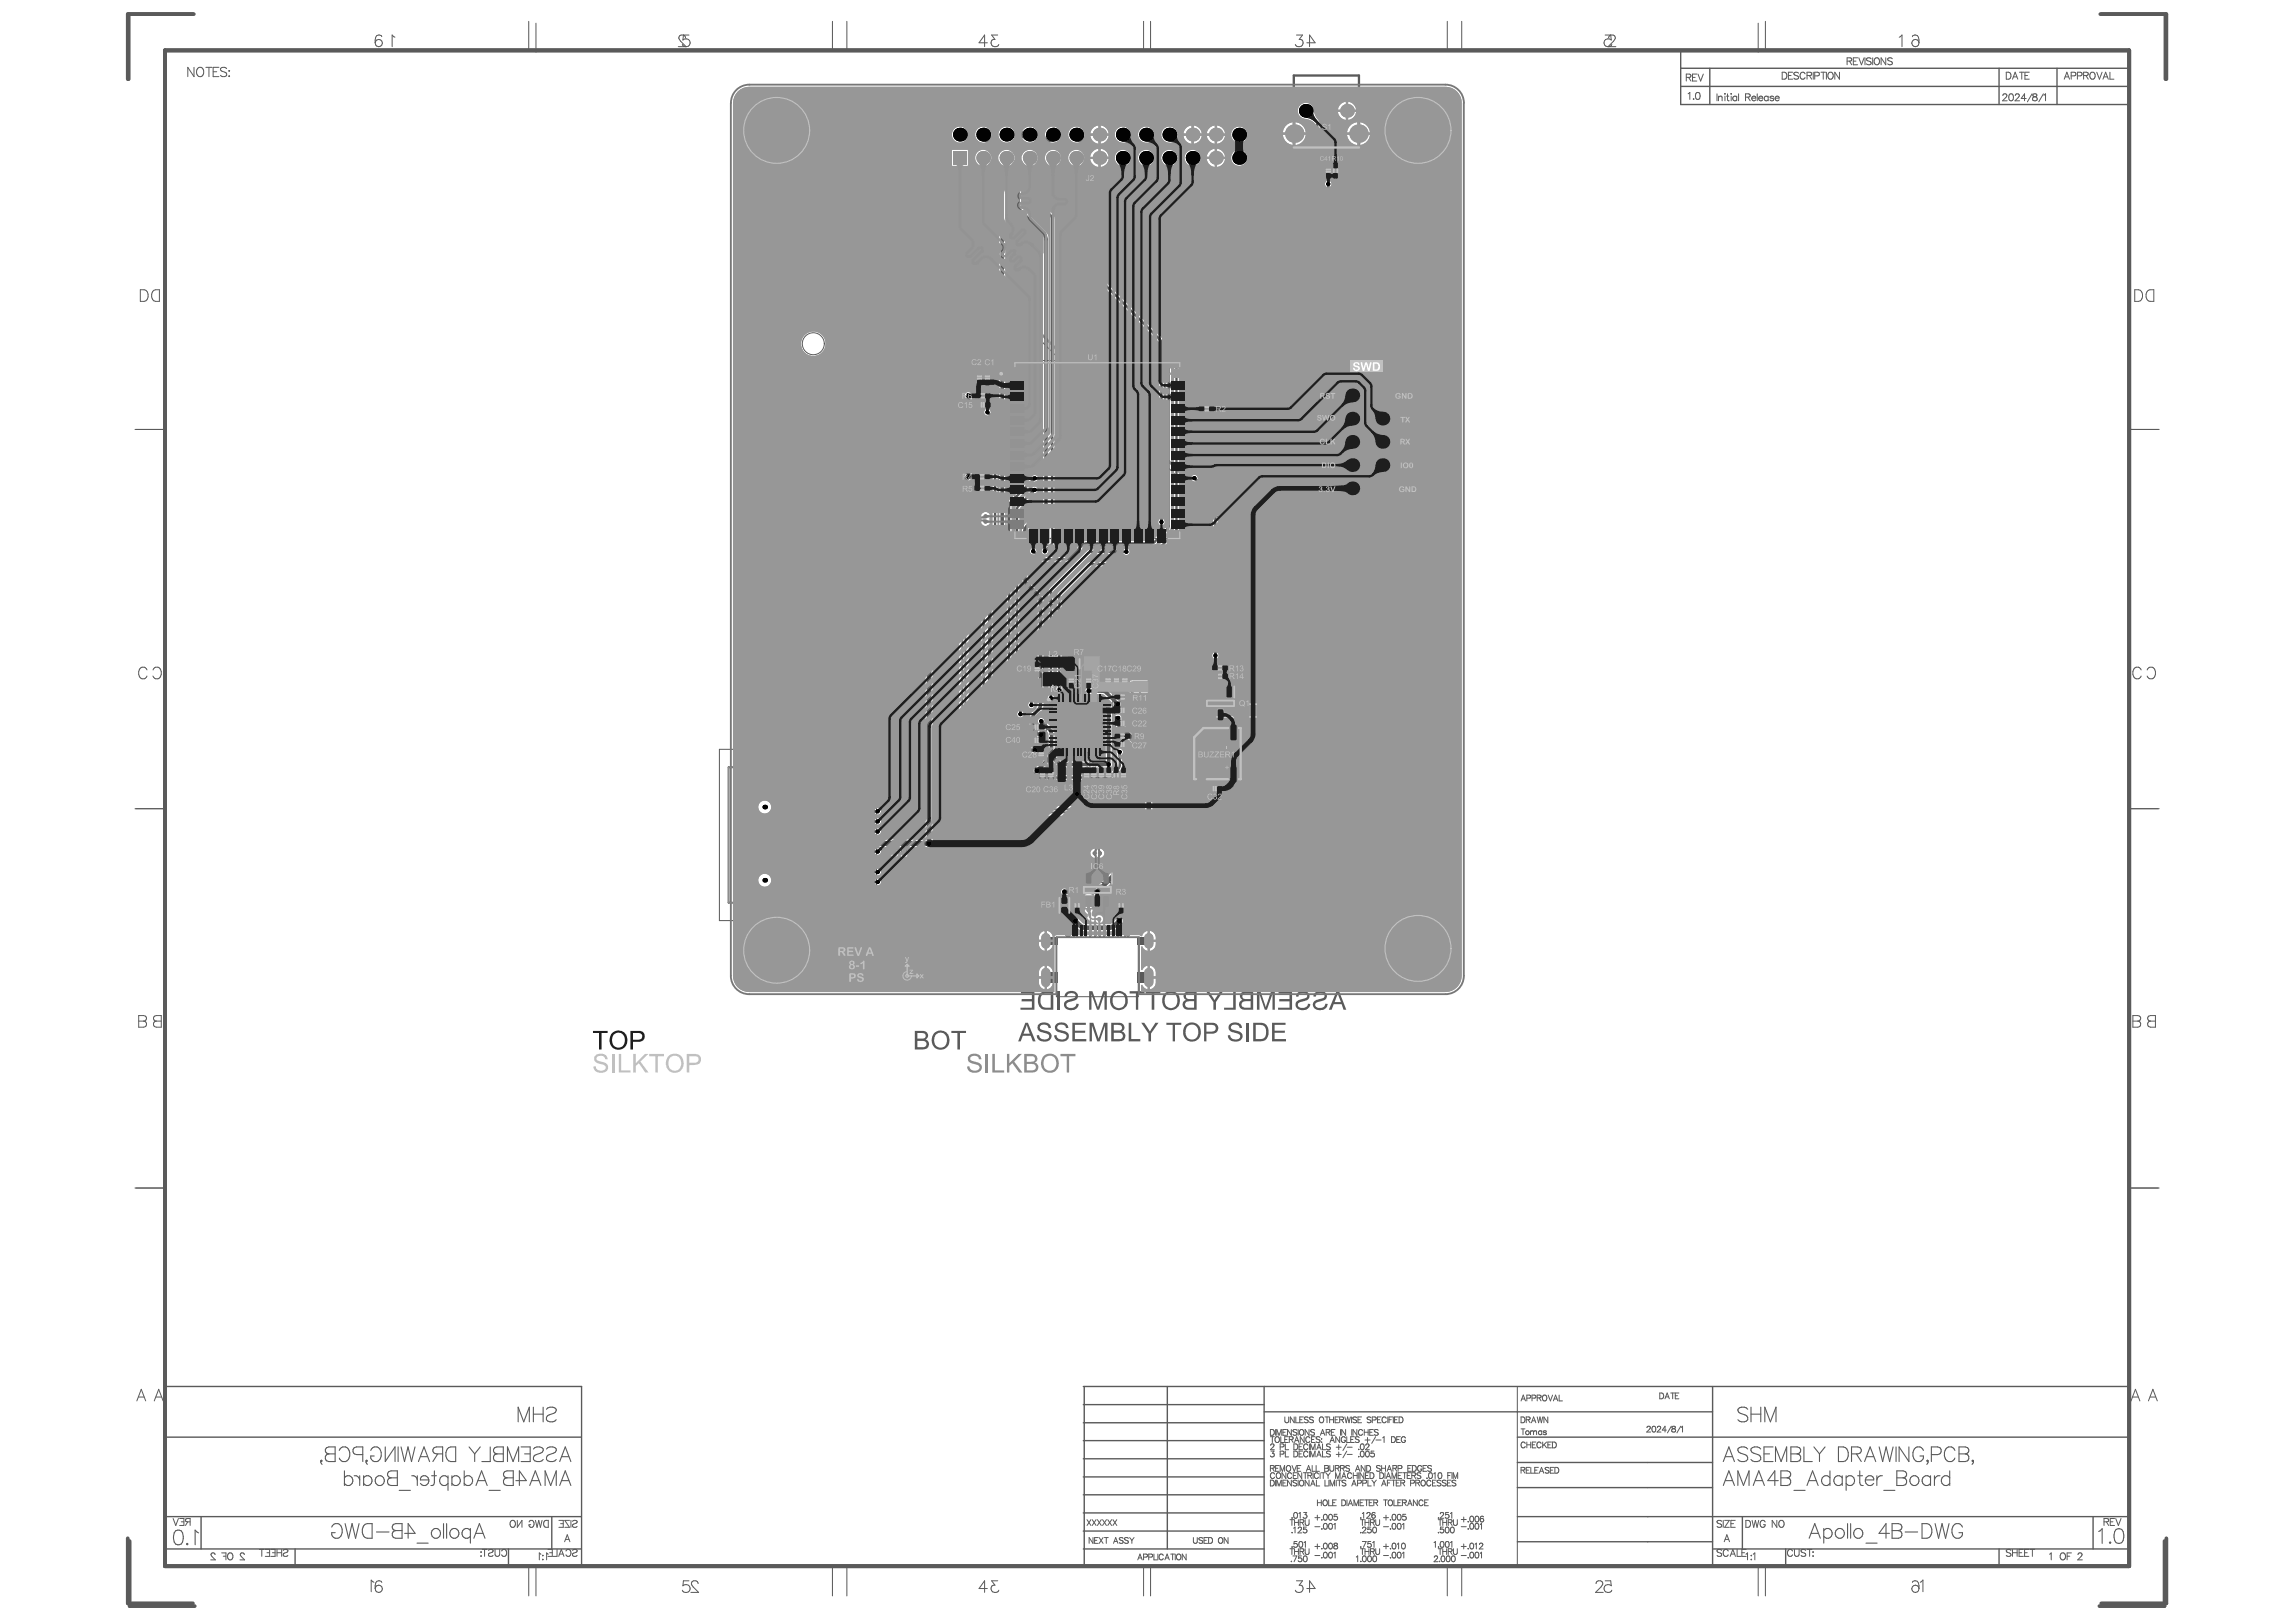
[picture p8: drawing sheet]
<svg xmlns="http://www.w3.org/2000/svg" width="297mm" height="210mm" viewBox="0 0 297 210" stroke-linecap="round" stroke-linejoin="round" font-family="sans-serif">
<path d="M94.3 99.3h17.1v17.5h-17.1z" fill="none" stroke="#5a5a5a" stroke-width=".24"/>
<g fill="#5a5a5a">
<path d="M171.5 102.6l5.3-5.3 3.9 3.9-5.3 5.3z"/>
<path d="M108.6 29.1l3.7 3.8-5.3 5.3-3.7-3.7z"/>
<circle cx="169.3" cy="112.5" r=".07"/>
</g>
<g fill="none" stroke="#5a5a5a" stroke-width=".13">
<path d="M171.7 22.1h.3M171.8 21.9v.4M172.6 22.1h.4M172.8 21.9v.4M101 44.2l17.3-17.3 64.6 64.5-16.6 16.6-.4-.4 16.3-16.4-32-31.6-31.9-31.8-16.5 16.5 32.3 31.9 31.9 32-.4 .5zM126.5 48.8h.4M126.7 48.7v.3M127 51.2h.3M127 52.4h.3M127.1 51v.4M127.1 52.2v.4M127.6 48.8h.3"/>
<path d="M127.7 48.7v.3M155.9 52.9h.4M156.1 52.7v.4M126.9 63.2h.3M126.9 61.7h.3M127.1 61.5v.4M127.1 63v.4M93.1 97h20.3v22.1h-20.3zM133.9 94.1h.4M133.9 95.8h.4M134 86.6h.4M134.1 93.9v.4"/>
<path d="M134.1 95.6v.4M134.2 86.4v.4M134.5 97.6h.4M134.7 97.4v.4M138.4 88.1h.4M138.6 87.9v.3M140.7 88.1h.3M140.8 87.9v.3M143.2 88h.3M143.3 87.9v.3M144.3 88h.3M144.4 87.9v.3"/>
<path d="M145.1 90.2h.3M145.1 95.3h.3M145.1 93.6h.3M145.1 96.3h.3M145.1 91.9h.3M145.2 90v.4M145.2 91.7v.4M145.2 93.4v.4M145.2 95.1v.3M145.2 96.2v.3M145.4 88h.3M145.5 87.9v.3"/>
<path d="M157.7 86.4h.3M157.7 87.5h.3M157.8 86.2v.4M157.8 87.4v.3M134.7 100.3h.4M134.9 100.2v.3M135.8 100.3h.3M136 100.2v.3M137.1 117.2h1.2M137.7 116.6v1.2M139.2 117.2h.3M139.4 117v.3"/>
<path d="M140.4 100.3h.4M140.6 100.2v.3M141.3 100.3h.4M141.5 100.2v.3M142.3 100.3h.4M142.5 100.2v.3M143.3 100.3h.3M143.4 100.2v.3M144.2 100.3h.4M144.4 100.2v.3M144.9 117.2h.3M145 117v.3"/>
<path d="M145.2 100.3h.3M145.4 100.2v.3M157 102.1h.3M157.1 101.9v.3"/>
</g>
<g fill="#5a5a5a">
<path d="M137.9 120.5h.2v.9h-.2z"/>
<path d="M138.2 120.5h.3v.9h-.3z"/>
<path d="M138.8 120.5h.3v.9h-.3z"/>
<path d="M139.2 120.5h.2v.9h-.2z"/>
<path d="M139.8 120.5h.2v.9h-.2z"/>
<path d="M140.4 120.5h.2v.9h-.2z"/>
<path d="M141 120.5h.2v.9h-.2z"/>
<path d="M141.5 120.5h.3v.9h-.3z"/>
<path d="M142.1 120.5h.3v.9h-.3z"/>
<path d="M142.7 120.5h.3v.9h-.3z"/>
<path d="M143.3 120.5h.3v.9h-.3z"/>
<path d="M143.9 120.5h.3v.9h-.3z"/>
<path d="M144.5 120.5h.2v.9h-.2z"/>
<path d="M144.9 120.5h.2v.9h-.2z"/>
<path d="M145.5 120.5h.2v.9h-.2z"/>
<path d="M145.8 120.5h.3v.9h-.3z"/>
<path d="M135.1 121.3h.4v.9h-.4z"/>
<path d="M148.4 121.3h.4v.9h-.4z"/>
<path d="M135.1 125.8h.4v1.4h-.4z"/>
<path d="M148.4 125.8h.4v1.4h-.4z"/>
<path d="M135.1 121.3h1.7v.9h-1.7z"/>
<path d="M135.1 125.8h1.7v1.4h-1.7z"/>
<path d="M147.1 121.3h1.7v.9h-1.7z"/>
<path d="M147.1 125.8h1.7v1.4h-1.7z"/>
<path d="M155 99.3h.8v1.5h-.8z"/>
<path d="M159.2 99.3h.8v1.5h-.8z"/>
<path d="M159.2 94.3h.8v1.4h-.8z"/>
<circle cx="135.1" cy="120.5" r=".07"/>
<circle cx="160.5" cy="100.8" r=".07"/>
</g>
<g fill="none" stroke="#5a5a5a" stroke-width=".13">
<path d="M21.3 6.5h254.2v196.2h-254.2zM69.3 3v3.8M109.6 2.8v3.7M148.9 2.8v3.7M189.1 2.8v3.7M228.4 2.8v3.7M17.6 55.6h3.7M130.4 46.7h23.1v23.9h-23.1zM275.6 55.6h3.7M133.5 84h5.4v5.3h-5.4zM135 85.2h2.4v2.9h-2.4zM135.4 89.5h8.6v8.6h-8.6z"/>
<path d="M135.7 97.3h5.3v5.4h-5.3zM136.1 90.3h7.1v7.1h-7.1zM136.6 90.3l-.5 .5M136.9 98.8h2.9v2.4h-2.9zM137.6 84.7h4.2v2.4h-4.2zM138.5 85.1h2.4v1.6h-2.4zM155.7 94.2h4.8v6.6h-6v-5.3zM155.8 88.5h4.2v5h-4.2zM156.2 90.1h3.4v1.9h-3.4zM158.5 90.1l1.1 1.1M17.6 104.7h3.7M139.8 112.7h4.3v4.9h-4.3z"/>
<path d="M140.2 114.2h3.5v1.9h-3.5zM142.6 114.2l1.1 1.1M275.6 104.7h3.7M136.7 121.3h10.6v7.7h-10.6zM17.6 153.7h3.7M275.6 153.7h3.7M69.3 202.8v3.7M109.6 202.8v3.7M148.9 202.8v3.7M189.1 202.8v3.7M228.4 202.8v3.7"/>
</g>
<g fill="none" stroke="#5a5a5a" stroke-width=".24">
<path d="M137.1 115.9h1.2v2.5h-1.2z"/>
<circle cx="129.5" cy="48.4" r=".12"/>
</g>
<path d="M167.4 9.8h8.4v9.3h-8.4z" fill="none" stroke="#5a5a5a" stroke-width=".3"/>
<path d="M131.3 47h21.3v22.7h-21.3z" fill="none" stroke="#5a5a5a" stroke-width=".15"/>
<path d="M25.1 1.8h-8.5v8.4M271.8 1.8h8.5v8.4M16.8 199.4v8.4h8.4M280.3 199.1v8.4h-8.5" fill="none" stroke="#5a5a5a" stroke-width=".48"/>
<path d="M21.3 6.5h254.2v196.2h-254.2z" fill="none" stroke="#5a5a5a" stroke-width=".51"/>
<path d="M21.3 179.4h53.9v23.4M21.3 186h53.8M21.3 196.3h53.8M26 196.3v4.1M71.4 196.3v4.1M21.3 200.4h53.8M38.2 200.4v2.4M65.8 200.4v2.4M154.7 202.8h1.8" fill="none" stroke="#5a5a5a" stroke-width=".18"/>
<g fill="#5a5a5a">
<path d="M178.8 114.5h.3l-.1 .1v.3v-.3z"/>
<path d="M178.3 114.5l.1 .1h-.1v.3z"/>
<path d="M178.9 117.3h.3l-.2 .1v.3v-.3z"/>
<path d="M178.2 117.4h.2l.1 .1-.1-.1-.1 .1 .2 .2h-.3h.2l-.2-.2z"/>
<path d="M178.5 114.6h.2v.1h-.1zM178.5 114.5v.2h.2l.1 .2v-.4z"/>
<path d="M178.6 117.4h.1v.1h-.1zM178.5 117.4v.2h.2l.1 .1v-.4z"/>
</g>
<g fill="none" stroke="#5a5a5a" stroke-width=".13">
<path d="M51.1 4.8l-.4-.3v1.5M88.7 4.9l-.2-.3-.4-.1a.37 .37 0 0 0-.2 .6l.9 .9h-1M129.1 4.5h-.8l.4 .6a.48 .48 0 0 0-.5 .6 .48 .48 0 0 0 .7 .3h.2l.1-.2M169.1 5.5h1l-.7-1v1.5M207.7 4.5h.7l.1 .7a.53 .53 0 0 0-.9 0 .53 .53 0 0 0 .1 .8 .53 .53 0 0 0 .8-.2M247.4 4.7a.44 .44 0 0 1 .7-.1l.1 .2 .1 .7M19.8 37.7l.3-.2h.5v1.5h-.5a.82 .82 0 0 1-.3-1.3zM277.8 37.7l.3-.2h.5v1.5h-.5a.82 .82 0 0 1-.3-1.3zM19.8 86.7a.55 .55 0 0 1 .6-.4 .55 .55 0 0 1 .5 .6 .66 .66 0 0 1-.2 .7 .66 .66 0 0 1-.7 .2l-.2-.3M277.8 86.7a.55 .55 0 0 1 .6-.4 .55 .55 0 0 1 .5 .6 .66 .66 0 0 1-.2 .7 .66 .66 0 0 1-.7 .2l-.2-.3M19.9 131.6l.3-.2h.7v1.5h-.7a.39 .39 0 0 1-.4-.4 .39 .39 0 0 1 .4-.4h-.2a.34 .34 0 0 1-.1-.5zM20.2 132.1h.7"/>
<path d="M277.9 131.6l.3-.2h.7v1.5h-.7a.39 .39 0 0 1-.4-.4 .39 .39 0 0 1 .4-.4h-.2a.34 .34 0 0 1-.1-.5zM278.2 132.1h.7M20 181.3l.5-1.5 .6 1.5M20.2 180.8h.7M22.4 196.5l.3 .9 .4-.9M23.2 196.5h.6v.9h-.6M23.4 196.9h.4M24.3 196.9l-.3 .5M24.6 196.9h-.5l-.1-.1v-.2l.6-.1v.9M66.1 196.9l.1-.1a.42 .42 0 0 1 .5 .4 .42 .42 0 0 1-.5 .4l-.2-.3zM66.9 196.8v.9l.6-.9v.9M68.4 197a.33 .33 0 0 1 .4-.3 .33 .33 0 0 1 .3 .4v.2a.32 .32 0 0 1-.3 .4 .32 .32 0 0 1-.4-.4h.3"/>
<path d="M69.3 196.8l.2 .9 .2-.9 .2 .9 .2-.9M70.4 196.9l.2-.1h.3v.9h-.3l-.2-.2-.1-.2zM72.3 196.8h.6v.9h-.6M72.5 197.2h.4M73 199.5l.4-.9 .3 .9M73.2 199.2h.4M73.7 196.8h-.6l.6 .9h-.6M73.9 196.8v.9M74.1 196.9l.2-.1 .4 .1-.1 .2-.4 .2-.1 .1v.1l.2 .2 .4-.2M277.9 181.3l.6-1.5 .6 1.5M278.2 180.8h.7M27.8 201.2l-.2-.2h-.1l-.2 .1 .1 .3 .5 .5h-.6"/>
<path d="M28.7 201h.5v.9M28.9 201.4h.3M29.5 201.1l.1-.1a.42 .42 0 0 1 .5 .4 .42 .42 0 0 1-.5 .4l-.2-.3zM31.6 201.2l-.2-.2h-.1l-.2 .1 .1 .3 .4 .5h-.6M33.6 200.5h.6M33.9 200.5v.9M34.3 200.5h.6v.9h-.6M34.5 200.9h.4M35 200.5h.6v.9h-.6M35.2 200.9h.4M35.8 200.9h.6M35.8 200.5v.9"/>
<path d="M36.4 200.5v.9M36.6 200.6l.3-.1 .3 .1v.3l-.5 .1-.1 .2v.1l.3 .1 .3-.1M48.4 204.8l-.4-.3v1.5M62.2 200.9h.1zM62.2 201.4h.1zM62.4 200.5h.6M62.7 200.5v.9M63.2 200.6l.2-.1 .4 .1-.1 .3-.4 .1-.1 .2v.1l.2 .1 .4-.1M64 200.5v.7l.3 .2 .3-.1v-.8M64.9 200.7a.33 .33 0 0 1 .4-.2 .33 .33 0 0 1 .2 .4v.2a.33 .33 0 0 1-.2 .3 .33 .33 0 0 1-.4-.2M70 201.1l-.2-.1v.9M70.2 201.3h.1z"/>
<path d="M70.2 201.8h.1zM70.9 200.5h.6v.9h-.6M70.9 201.1l-.2-.1v.9M71.1 200.9h.4M72.1 200.5v.9h-.6M72.3 201.4l.3-.9 .4 .9M72.4 201.1h.4M73.2 200.7a.33 .33 0 0 1 .4-.2 .33 .33 0 0 1 .3 .4v.2a.33 .33 0 0 1-.3 .3 .33 .33 0 0 1-.4-.2M74.1 200.6l.2-.1 .4 .1-.1 .3-.4 .1-.1 .2v.1l.2 .1 .4-.1M90.3 204.9l-.1-.3h-.5a.37 .37 0 0 0-.2 .5l.9 1h-1M129.1 204.6h-.8l.4 .5a.48 .48 0 0 0-.5 .6 .48 .48 0 0 0 .7 .4l.2-.1 .1-.2M169.1 205.6h1l-.7-1v1.5"/>
<path d="M207.7 204.6h.7l.1 .6a.53 .53 0 0 0-.9 0 .53 .53 0 0 0 .1 .8 .53 .53 0 0 0 .8-.2M247.4 204.8a.44 .44 0 0 1 .7-.2l.1 .3 .1 .7"/>
<circle cx="247.8" cy="5.6" r=".47"/>
<circle cx="247.8" cy="205.6" r=".47"/>
</g>
<g fill="none" stroke="#5a5a5a" stroke-width=".14">
<path d="M22.7 198.1a.62 .62 0 0 1 .9 .3 1.57 1.57 0 0 1-.2 1.4 .62 .62 0 0 1-.9-.3 1.56 1.56 0 0 1 .2-1.4zM24.1 199.8l.1-.1 .1 .1-.1 .1zM25.7 198.4l-.5-.4v1.9M42.9 197.6a.7 .7 0 0 1 .8-.4 .7 .7 0 0 1 .6 .7 .83 .83 0 0 1-.2 .9 .83 .83 0 0 1-.9 .2l-.3-.4v-.3h.5M44.6 197.2l.5 1.9 .5-1.9 .4 1.9 .5-1.9M47.1 197.4l.4-.2h.6v1.9h-.6a1.03 1.03 0 0 1-.4-1.7zM48.7 198.3h1.6M50.8 197.4l.4-.2h.8v1.9h-.8a.5 .5 0 0 1-.5-.5 .5 .5 0 0 1 .5-.5l-.3-.1a.43 .43 0 0 1-.1-.6zM51.2 198.1h.8M52.4 198.4h1.3l-.9-1.2v1.9M53.9 199.7h1.5M57.4 197.2v1.9"/>
<path d="M57.8 197.2v1.9M60.9 197.8v1.9M60.9 198.1a.6 .6 0 0 0-.9-.1 .6 .6 0 0 0 0 .9 .6 .6 0 0 0 .9-.1M61.3 199.1l.7-1.9 .7 1.9M61.6 198.4h.9M67 184v-1.9l.8 1.9 .7-1.9v1.9M69 182.1v1.9M69 183h1.3M70.3 182.1v1.9M70.7 182.4a.83 .83 0 0 1 1.3 0 .48 .48 0 0 1-.4 .5l-.5 .2a.46 .46 0 0 0-.4 .3 .46 .46 0 0 0 .2 .5 .87 .87 0 0 0 1.1-.2"/>
<circle cx="56.4" cy="198.4" r=".63"/>
<circle cx="58.7" cy="198.4" r=".63"/>
</g>
<g fill="#5a5a5a">
<path d="M170.1 128.5a.92 .92 0 0 1 .9-.3 .92 .92 0 0 1 .7 .8 .93 .93 0 0 1-1.1 .6l-.1 .1a.39 .39 0 0 0-.3 .5 .39 .39 0 0 0 .5 .2 .6 .6 0 0 0 .8-.5h.3a1 1 0 0 1-1 .8 1 1 0 0 1-1-.7 .98 .98 0 0 1 1.1-.7 .39 .39 0 0 0 .4-.2 .39 .39 0 0 0 0-.5 .65 .65 0 0 0-1.1 .4h-.3z"/>
<path d="M167.8 128.6a.9 .9 0 0 1 1-.4 .9 .9 0 0 1 .6 .8v.1a1.15 1.15 0 0 1-1 .6h-.2a.38 .38 0 0 0-.3 .5 .38 .38 0 0 0 .5 .2 .64 .64 0 0 0 .8-.5h.3a1 1 0 0 1-1.4 .8 .69 .69 0 0 1-.5-.8 .69 .69 0 0 1 .8-.6h.2a.39 .39 0 0 0 .4-.2 .39 .39 0 0 0 0-.4 .63 .63 0 0 0-1 .3h-.3z"/>
<path d="M165.4 128.3h1.8v2.4h-1.8v-.3h1.4v-.8h-1.3v-.3h1.3v-.7h-1.4z"/>
<path d="M162.6 128.3h.5l.7 2 .6-2h.5v2.4h-.3v-2.1l-.7 2.1h-.3l-.7-2v2h-.3z"/>
<path d="M159.5 128.3h.4v2.4h-1.5v-.3h1.1z"/>
<path d="M156 128.3h.4l.7 1.1 .8-1.1h.3l-.9 1.4v1h-.3v-1z"/>
<path d="M148.2 128.3h1.9v.3h-.8v2.1h-.3v-2.1h-.8z"/>
<path d="M146.1 128.3h2v.3h-.8v2.1h-.3v-2.1h-.9z"/>
<path d="M140.9 128.3h.4l.7 2 .7-2h.5v2.4h-.3v-2.1l-.7 2.1h-.3l-.7-2v2h-.3z"/>
<path d="M137.8 128.6l.1-.1a.89 .89 0 0 1 1-.3 .89 .89 0 0 1 .6 .8 1.14 1.14 0 0 1-1.1 .7h-.2a.39 .39 0 0 0-.2 .5 .39 .39 0 0 0 .5 .2 .59 .59 0 0 0 .7-.5h.3a.98 .98 0 0 1-1.3 .8 .69 .69 0 0 1-.6-.8 .69 .69 0 0 1 .8-.6h.2a.39 .39 0 0 0 .5-.2 .39 .39 0 0 0-.1-.5 .66 .66 0 0 0-1 .4h-.3z"/>
<path d="M173.1 128.5l.4 1.2h-.8zM172.9 128.3l-1 2.4h.4l.2-.7h1.1l.2 .7h.4l-1-2.4z"/>
<path d="M160.8 128.7l.2-.1h.8v.7h-.6a.37 .37 0 0 1-.4-.2 .37 .37 0 0 1 0-.4zM160.7 129.7l.5-.1h.6v.8h-.7a.42 .42 0 0 1-.4-.2 .42 .42 0 0 1 0-.5zM160.5 128.6a.57 .57 0 0 0 .2 .8 .67 .67 0 0 0-.3 .9 .67 .67 0 0 0 .8 .4h.9v-2.4h-1.2z"/>
<path d="M153.5 128.7l.2-.1h.8v.7h-.6a.39 .39 0 0 1-.4-.1 .39 .39 0 0 1 0-.5zM153.4 129.7l.2-.1h.9v.8h-.8a.4 .4 0 0 1-.3-.7zM153.3 128.5l-.1 .1a.57 .57 0 0 0 .3 .8 .67 .67 0 0 0-.5 .9 .67 .67 0 0 0 .9 .4h.9v-2.4h-1z"/>
<path d="M150.8 128.8a.85 .85 0 0 1 1.1-.2 .85 .85 0 0 1 .4 1 .87 .87 0 0 1-.9 .9v-.1a1.02 1.02 0 0 1-.6-1.6zM150.6 128.7l-.2 .4a1.18 1.18 0 0 0 1.1 1.6 1.18 1.18 0 0 0 1.1-1.6 1.13 1.13 0 0 0-.9-.8 1.13 1.13 0 0 0-1.1 .4z"/>
<path d="M144.1 128.8a.87 .87 0 0 1 1.1-.2 .87 .87 0 0 1 .4 1.1 .84 .84 0 0 1-1.1 .7 .84 .84 0 0 1-.6-1.1zM143.9 128.6v.1a1.33 1.33 0 0 0 .3 1.9 1.22 1.22 0 0 0 1.7-1 1.22 1.22 0 0 0-1.4-1.3l-.3 .1z"/>
</g>
<path d="M137 128.3v2.4" fill="none" stroke="#5a5a5a" stroke-width=".3"/>
<g fill="#5a5a5a">
<path d="M132.1 128.3h1.7v2.4h-1.8v-.3h1.5v-.8h-1.3v-.3h1.3v-.7h-1.4z"/>
<path d="M134.8 128.8l.2-.2h.9v1.8h-.7a1 1 0 0 1-.5-1.5zM134.6 128.5l-.3 .8v.6l.3 .4a.93 .93 0 0 0 .8 .4h.9v-2.4h-1.3z"/>
</g>
<g fill="none" stroke="#5a5a5a" stroke-width=".14">
<path d="M41.5 189.1l.1-.1 .1 .1h-.1zM41.5 189.1v.1l.2 .3M42.2 187.4l.3-.2h.9v1.9h-.9a.5 .5 0 0 1-.4-.5 .5 .5 0 0 1 .4-.5h-.2a.43 .43 0 0 1-.1-.7zM42.5 188.1h.9M43.9 187.7a.7 .7 0 0 1 .8-.5 .7 .7 0 0 1 .5 .8 .83 .83 0 0 1-.1 .9 .83 .83 0 0 1-.9 .2l-.3-.4M44.6 191.2a.6 .6 0 0 1 .9 0 .6 .6 0 0 1 0 .9 .6 .6 0 0 1-.9-.1M44.6 190.3v1.9M45.8 191a.61 .61 0 0 1 .7 .5M46.5 191v1.2M46.9 188.2h-.8a.5 .5 0 0 1-.4-.5 .5 .5 0 0 1 .4-.5h.8v1.9M47 191.2a.6 .6 0 0 1 .9 0 .6 .6 0 0 1 0 .9 .6 .6 0 0 1-.9-.1M47 191v1.2"/>
<path d="M47.3 189.1l.1-.1 .1 .1h-.1zM47.3 189.1v.1l.2 .3M48 187.7a.7 .7 0 0 1 .8-.5 .7 .7 0 0 1 .5 .8 .83 .83 0 0 1-.2 .9 .83 .83 0 0 1-.9 .2l-.2-.4v-.3h.4M49.8 187.2v1.9l1.3-1.9v1.9M50.2 190.5l.4-.2h.8v1.9h-.8a.5 .5 0 0 1-.5-.5 .5 .5 0 0 1 .5-.5h-.3a.43 .43 0 0 1-.1-.7zM50.6 191.2h.8M51.5 187.2v1.9M51.6 192.9h1.5M51.9 187.2l.4 1.9 .5-1.9 .4 1.9 .5-1.9M53.3 191a.61 .61 0 0 1 .7 .5M54 191v1.2M54.1 189.1l.8-1.9 .7 1.9"/>
<path d="M54.4 188.5h.9M54.5 191.2a.57 .57 0 0 1 .6-.2 .57 .57 0 0 1 .4 .5h-1.1zM55.5 191.5a.6 .6 0 0 1-.4 .7 .6 .6 0 0 1-.7-.2M55.8 191h.7M56.2 190.3v1.6l-.1 .2-.4 .1M56.6 188.1l-.6 1M57.3 188.1h-.8h-.3a.44 .44 0 0 1 0-.8l.3-.1h.8v1.9M57.9 187.5l.4-.3h.7v1.9h-.7a1.03 1.03 0 0 1-.4-1.6zM58 191.2a.6 .6 0 0 0-.9 0 .6 .6 0 0 0 0 .9 .6 .6 0 0 0 .9-.1M58 191v1.9M58.5 191.2a.6 .6 0 0 1 .9 0 .6 .6 0 0 1 0 .9 .6 .6 0 0 1-.9-.1M58.5 191v1.2"/>
<path d="M60.1 191.2a.6 .6 0 0 1 .8 0 .6 .6 0 0 1 0 .9 .6 .6 0 0 1-.8-.1M60.1 190.3v1.9M60.7 187.2l.7 .9M61.4 188.1v1M61.6 192.2l.7-1.9 .7 1.9M61.9 191.6h.9M62.1 187.2l-.7 .9M63.3 192.9h1.4M63.4 187.2v1.9h-1.1M63.9 187.4l.4-.2h.8v1.9h-.8a.5 .5 0 0 1-.5-.5 .5 .5 0 0 1 .5-.5h-.3a.43 .43 0 0 1-.1-.7zM64.3 188.1h.8M65.2 190.5l.4-.2h.8v1.9h-.8a.5 .5 0 0 1-.5-.5 .5 .5 0 0 1 .5-.5h-.3a.43 .43 0 0 1-.1-.7z"/>
<path d="M65.6 191.2h.8M65.7 189.1v-1.9l.7 1.9 .7-1.9v1.9M66.7 191.6h1.4l-.9-1.3v1.9M67.4 187.2h1.2v1.9h-1.2M67.9 188.1h.7M68.5 192.2l.8-1.9 .7 1.9M68.8 191.6h.9M69 187.5a.83 .83 0 0 1 1.3 0 .48 .48 0 0 1-.4 .6l-.5 .1a.46 .46 0 0 0-.4 .4 .46 .46 0 0 0 .2 .5 .87 .87 0 0 0 1.1-.2M70.5 192.2v-1.9l.7 1.9 .8-1.9v1.9M70.7 187.5a.83 .83 0 0 1 1.3 0 .48 .48 0 0 1-.4 .6l-.5 .1a.46 .46 0 0 0-.4 .4 .46 .46 0 0 0 .2 .5 .87 .87 0 0 0 1.1-.2M72.4 189.1l.7-1.9 .8 1.9M72.4 192.2l.7-1.9 .8 1.9"/>
<path d="M72.7 188.5h.9M72.7 191.6h.9"/>
<circle cx="49.1" cy="191.6" r=".63"/>
</g>
<g fill="none" stroke="#5a5a5a" stroke-width=".13">
<circle cx="178.7" cy="114.7" r=".59"/>
<circle cx="178.7" cy="117.5" r=".59"/>
</g>
<g fill="#5a5a5a">
<path d="M159.1 99.6h.4v-.5h.2v.5h.4v.1h-.4v.5h-.2v-.5h-.4z"/>
<path d="M159.5 94.6h.2v1h-.2z"/>
</g>
<g fill="none" stroke="#5a5a5a" stroke-width=".13">
<path d="M21.3 6.5h254.2v196.2h-254.2zM68.4 2.8v3.7M107.7 2.8v3.7M147.9 2.8v3.7M187.2 2.8v3.7M227.5 3v3.8M17.5 55.6h3.7M275.5 55.6h3.7M155.7 94.3h4.8v6.5h-6v-5.3zM17.5 104.7h3.7M275.5 104.7h3.7M17.5 153.7h3.7"/>
<path d="M275.5 153.7h3.7M196.3 179.4v23.4M196.8 184.9h.5M197 184.9v.8M198 185.3l.2-.1h.2v.1M198 185.2v.5M198.4 185.3l.2-.1h.2v.5M198.4 185.3v.4M199.5 185.3a.24 .24 0 0 0-.4-.1 .24 .24 0 0 0 0 .4 .24 .24 0 0 0 .4 0M199.5 185.2v.5M200.1 185.3l-.2-.1h-.2v.1l.3 .1 .1 .2-.2 .1-.2-.1M68.4 202.8v3.7"/>
<path d="M107.7 202.8v3.7M147.9 202.8v3.7M187.2 202.8v3.7M227.5 202.8v3.7"/>
<circle cx="197.6" cy="185.4" r=".25"/>
</g>
<path d="M137.1 115.9h1.2v2.5h-1.2z" fill="none" stroke="#5a5a5a" stroke-width=".24"/>
<path d="M21.3 6.5h254.2v196.2h-254.2z" fill="none" stroke="#5a5a5a" stroke-width=".51"/>
<g fill="none" stroke="#5a5a5a" stroke-width=".18">
<path d="M217.4 8.8h58.1M217.4 11.2h58.1M217.4 6.5v7h58.1M221.2 8.8v4.7M258.6 8.8v4.7M266.1 8.8v4.7M140.2 179.4h135.3M140.3 179.4v23.4h1.8M151 179.4v21M163.5 179.4v23.4M221.6 179.4v23.4M140.2 181.8h23.3"/>
<path d="M140.2 184.1h23.3M140.2 186.4h23.3M140.2 188.8h23.3M140.2 191.1h23.3M140.2 193.4h23.3M140.2 195.8h23.3M140.2 198.1h23.3M163.5 182.7h58.1M196.3 189.3h25.3M196.3 186h25.3M196.3 196.3h25.3M196.3 199.5h25.3"/>
<path d="M196.3 192.5h25.3M221.7 186h53.8M221.7 196.3h53.8M225.4 196.3v4.1M270.8 196.3v4.1M140.2 200.4h23.3M221.7 200.4h53.8M231 200.4v2.4M258.6 200.4v2.4"/>
</g>
<path d="M25 1.8h-8.5v8.4M271.7 1.8h8.5v8.4M16.5 199.1v8.4h8.5M280 199.4v8.4h-8.4" fill="none" stroke="#5a5a5a" stroke-width=".48"/>
<g fill="#5a5a5a">
<path d="M178.7 54.5v.1l.3 .1h-.3v.1z"/>
<path d="M178.7 53.9l.3 .1h-.3v.1z"/>
<path d="M178.7 53.6h.1a.13 .13 0 0 1 .2 0 .13 .13 0 0 1-.1 .2l.1-.2-.2 .1-.1-.1v.2z"/>
<path d="M174.5 60h.3l-.1 .1v.3l-.1-.3z"/>
<path d="M175.2 60h.2l-.1 .4v-.3z"/>
<path d="M174.5 57h.3h-.1v.4l-.1-.4z"/>
<path d="M178.7 57.5v.1l.3 .1h-.3v.1z"/>
<path d="M178.7 57h.3h-.3v.1z"/>
<path d="M178.7 60.5v.2h.3h-.3v.1z"/>
<path d="M178.7 60h.3h-.3v.1z"/>
<path d="M178.7 59.6v.2h.1a.12 .12 0 0 1 .1-.2 .12 .12 0 0 1 .1 .1 .12 .12 0 0 1-.1 .1l.1-.1h-.2v.1h-.1z"/>
<path d="M178.7 63.5v.2h.3h-.3v.1z"/>
<path d="M178.7 63h.3h-.3v.1z"/>
<path d="M174.5 54h.3h-.1v.4l-.1-.4z"/>
<path d="M174.3 51h.3h-.1v.4l-.1-.4z"/>
<path d="M175 51.1l.2-.1v.4l-.1-.3z"/>
<path d="M174.4 63h.3l-.2 .1v.3v-.3z"/>
<path d="M175.1 63.1l.1-.1v.4v-.3z"/>
<path d="M175.4 63.1l.1-.1v.4v-.3z"/>
<path d="M157.1 98.5h.6l.2 .2a.31 .31 0 0 1-.3 .4h-.5v-.1h.5a.2 .2 0 0 0 .2-.2 .2 .2 0 0 0-.2-.2h-.5z"/>
<path d="M157.1 97.8l.7 .5v-.5h.1v.6l-.7-.5v.4h-.1z"/>
<path d="M157.1 97.2l.7 .4v-.5h.1v.6l-.7-.4v.4h-.1z"/>
<path d="M157.1 96.5h.1v.4h.2v-.4h.1v.4h.3v-.4h.1v.5h-.8z"/>
<path d="M157.1 95.3h.8v.1h-.6l.1 .1h-.1z"/>
<path d="M178.2 51h.3h-.1v.4v-.4z"/>
<path d="M179 51.1l.1-.1v.4l-.1-.3z"/>
<path d="M179.2 51.1a.15 .15 0 0 1 .3 0 .15 .15 0 0 1-.2 .2l.1 .1h-.2l.2-.3z"/>
<path d="M137.5 116.8h.4v.2l-.1-.2h-.1v.2v-.2z"/>
<path d="M137.5 117.6h.3v-.1l.1 .1z"/>
<path d="M178.7 54.2v.2h.1v-.2zM178.7 54.2h.1l.1 .2 .1 .1h-.3z"/>
<path d="M174.9 60.1v.1l.2-.1zM174.8 60l.3 .1v.1h-.2v.2z"/>
<path d="M174.9 57v.2l.2-.1zM174.8 57h.3v.2h-.2v.2z"/>
<path d="M175.2 57.1a.06 .06 0 0 0 .1 0 .06 .06 0 0 0-.1 0zM175.2 57.3a.1 .1 0 0 0 .2 0 .1 .1 0 0 0-.2 0zM175.2 57h.1v.2a.11 .11 0 0 1 .1 .1 .11 .11 0 0 1-.2 0 .11 .11 0 0 1 0-.1z"/>
<path d="M178.7 57.2v.2h.1v-.2zM178.7 57.2h.1l.1 .2 .1 .1h-.3z"/>
<path d="M178.7 56.7l.2 .1v-.1zM178.7 56.6h.2l.1 .1h-.1v.1z"/>
<path d="M178.7 60.3v.1h.1v-.2zM178.7 60.2h.1l.1 .2 .1 .1h-.3z"/>
<path d="M178.7 63.3v.1h.1v-.2zM178.7 63.2h.1l.1 .2 .1 .1h-.3z"/>
<path d="M178.7 62.6v.2h.1a.12 .12 0 0 1 .1-.2 .12 .12 0 0 1 .2 .1 .14 .14 0 0 1-.2 .2 .19 .19 0 0 1-.2-.1 .19 .19 0 0 1 0-.2zM178.8 62.7a.1 .1 0 0 0 .2 0 .1 .1 0 0 0-.2 0z"/>
<path d="M174.9 54v.2l.2-.1zM174.8 54h.3v.2h-.2v.2z"/>
<path d="M175.2 54.1a.1 .1 0 0 0 .2 0 .1 .1 0 0 0-.2 0zM175.2 54a.16 .16 0 0 1 .2 .2 .16 .16 0 0 1-.2 .1h.1v-.1h-.1z"/>
<path d="M174.7 51v.2l.2-.1v-.1zM174.7 51h.3v.2h-.3v.2z"/>
<path d="M175.4 51a.15 .15 0 0 0-.1 .2 .15 .15 0 0 0 .2 .1v-.2zM175.3 51.2a.17 .17 0 0 1 .3 0 .17 .17 0 0 1-.3 0z"/>
<path d="M174.8 63.1v.1h.2l-.1-.1zM174.7 63h.2a.11 .11 0 0 1 .1 .1 .11 .11 0 0 1-.1 .1l-.2 .2z"/>
<path d="M157.2 99.4v.3h.2v-.3zM157.6 99.4l-.1 .3h.3v-.3zM157.1 99.4l.2-.1 .2 .1a.2 .2 0 0 1 .2-.2 .2 .2 0 0 1 .2 .3v.3h-.8z"/>
<path d="M157.2 95.9v.3h.2v-.3zM157.1 95.8h.1a.22 .22 0 0 1 .2-.1 .22 .22 0 0 1 .1 .2l.4-.2v.1l-.4 .3v.1h.4v.1h-.8z"/>
<path d="M178.6 51v.2h.2v-.2zM178.6 51h.1a.11 .11 0 0 1 .2 .1 .11 .11 0 0 1-.2 .1l-.1 .2z"/>
<path d="M137.7 117.1v.2h.1v-.2zM137.5 117.1v.2h.2v-.2zM137.5 117.1h.4v.2h-.2l-.1 .1z"/>
</g>
<g fill="none" stroke="#5a5a5a" stroke-width=".13">
<path d="M25.1 8.7v1.2l-.8-1.2v1.2M25.7 8.8a.58 .58 0 0 1 .6 .2 .58 .58 0 0 1-.1 .7 .44 .44 0 0 1-.5 .2 .44 .44 0 0 1-.3-.4l.1-.5zM26.6 8.7h.8M27 8.7v1.2M27.6 9.3h.4M28.3 8.7h-.7v1.2h.7M29.3 8.9a.45 .45 0 0 0-.4-.2 .45 .45 0 0 0-.4 .3l.1 .2 .6 .2 .1 .3a.53 .53 0 0 1-.8 0M29.6 9.2h.1zM29.6 9.9h.1zM49.4 4.7a.44 .44 0 0 0-.7-.1l-.1 .2-.1 .7M89.1 4.5h-.7l-.1 .7a.53 .53 0 0 1 .8 0 .53 .53 0 0 1 0 .8 .53 .53 0 0 1-.8-.2M127.7 5.5h-1l.7-1v1.5"/>
<path d="M167.7 4.5h.8l-.4 .6a.48 .48 0 0 1 .5 .6 .48 .48 0 0 1-.7 .3h-.2l-.1-.2M208.1 4.9l.2-.3 .4-.1a.37 .37 0 0 1 .2 .6l-.9 .9h1M218.2 10h.5l.1-.2-.1-.1-.5-.1v.9M218.5 10l.3 .5M219 10h.3M219.5 9.6h-.5v.9h.5M219.7 9.6l.3 .9 .4-.9M222.1 12.1v.9M222.3 12.4v.6M222.3 12.6l.2-.2 .3 .1v.5M223.1 12.1h.1zM223.2 12.4v.6"/>
<path d="M223.4 12.4h.3M223.5 12.1v.8v.1h.2M224 12.1v.1zM224 12.4v.6M224.7 12.6a.29 .29 0 0 0-.4-.1 .29 .29 0 0 0 0 .5 .29 .29 0 0 0 .4-.1M224.7 12.4v.6M224.9 12.1v.9M225.8 12.6l.5-.1 .1-.1v-.2l-.6-.1v.9M226.1 12.6l.3 .4M226.6 12.7l.1 .2 .1 .1 .3-.1M226.7 12.6l.3-.2 .1 .3h-.5zM227.3 12.1v.9"/>
<path d="M227.5 12.7l.1 .2 .1 .1 .3-.1M227.6 12.6l.3-.2 .1 .3h-.5zM228.8 12.6a.29 .29 0 0 0-.5-.1 .29 .29 0 0 0 0 .5 .29 .29 0 0 0 .5-.1M228.8 12.4v.6M229.5 12.6l-.2-.2-.3 .1v.2l.4 .1 .1 .1-.2 .1-.3-.1M229.7 12.7v.2l.2 .1 .3-.1M229.7 12.6l.3-.2 .2 .3h-.5zM230.6 9.3h.3a.48 .48 0 0 1 .3 .5 .48 .48 0 0 1-.3 .4h-.3zM231.4 9.8h.3M231.9 9.3h-.5v.9h.5M232.7 9.5l-.2-.2-.4 .2 .1 .2 .4 .2 .1 .1v.1l-.2 .1-.4-.1M233.5 9.6a.33 .33 0 0 0-.4-.3 .33 .33 0 0 0-.2 .4v.2a.33 .33 0 0 0 .2 .3 .33 .33 0 0 0 .4-.2"/>
<path d="M233.8 9.8l.5-.1 .1-.1-.1-.2-.5-.1v.9M234.1 9.8l.3 .4M234.6 9.3v.9M234.8 9.8h.5l.1-.2-.1-.2-.5-.1v.9M235.6 9.3h.6M235.9 9.3v.9M236.3 9.3v.9M236.6 9.5v-.1a.42 .42 0 0 1 .6 .4 .42 .42 0 0 1-.6 .4l-.1-.3zM238 9.3v.9l-.6-.9v.9M239 7.9h.5l.1-.2-.1-.1-.5-.1v.9M239.3 7.9l.3 .5M239.8 7.9h.3"/>
<path d="M240.3 7.5h-.5v.9h.5M240.5 7.5l.3 .9 .4-.9M241.3 7.5v.9M242.1 7.6l-.2-.1-.4 .1 .1 .2 .4 .2 .1 .1v.2l-.2 .1-.4-.1M242.3 7.5v.9M242.5 7.6l.1-.1a.42 .42 0 0 1 .6 .4 .42 .42 0 0 1-.6 .4l-.1-.3zM244 7.5v.9l-.6-.9v.9M244.8 7.6l-.2-.1-.4 .1 .1 .2 .4 .2 .1 .1v.2l-.2 .1-.4-.1M245.7 4.8l.4-.3v1.5M259.1 12.4l.2-.3h.2l.1 .2-.1 .3-.4 .4h.6M259.6 9.3h.3a.48 .48 0 0 1 .3 .5 .48 .48 0 0 1-.3 .4h-.3zM260 12.2a.29 .29 0 0 1 .4 .1l.1 .2a.39 .39 0 0 1-.4 .5 .58 .58 0 0 1-.1-.8z"/>
<path d="M260.4 10.2l.3-.9 .3 .9M260.5 9.9h.4M260.7 12.4l.2-.3h.2l.1 .2-.1 .3-.4 .4h.6M261.3 9.3h.6M261.6 9.3v.9M262 9.8h.3M262.1 12.7h-.6l.4-.6v.9M262.5 9.3h-.5v.9h.5M262.9 12.1l-.6 1.1M263 12.2v.2l.4 .2 .2 .1a.3 .3 0 0 1-.3 .4 .3 .3 0 0 1-.3-.4l.1-.1 .4-.2v-.1a.34 .34 0 0 0-.5-.1zM264.4 12.1l-.6 1.1M264.4 12.3l.2-.2v.9"/>
<path d="M267.1 10.2l.3-.9 .3 .9M267.2 9.9h.4M268 9.8h.5l.1-.2-.1-.2-.5-.1v.9M268.8 9.8h.5l.1-.2-.1-.2-.5-.1v.9M269.6 9.8l.5-.1 .1-.1-.1-.2-.5-.1v.9M269.9 9.8l.3 .4M270.5 9.5v-.1a.42 .42 0 0 1 .6 .4 .42 .42 0 0 1-.6 .4l-.1-.3zM271.3 9.3l.3 .9 .4-.9M272.1 10.2l.3-.9 .4 .9M272.2 9.9h.4M273 9.3v.9h.5M18.2 37.5h.5a.8 .8 0 0 1 .5 .7 .8 .8 0 0 1-.5 .8h-.5z"/>
<path d="M276.2 37.5h.5a.8 .8 0 0 1 .5 .7 .8 .8 0 0 1-.5 .8h-.5zM19 86.7a.55 .55 0 0 0-.6-.4 .55 .55 0 0 0-.5 .6 .66 .66 0 0 0 .2 .7 .66 .66 0 0 0 .7 .2l.2-.3M277 86.7a.55 .55 0 0 0-.6-.4 .55 .55 0 0 0-.5 .6 .66 .66 0 0 0 .2 .7 .66 .66 0 0 0 .7 .2l.2-.3M17.9 131.4l.9 .1a.35 .35 0 0 1 0 .6h-.2a.39 .39 0 0 1 .4 .4 .39 .39 0 0 1-.4 .4h-.7zM17.9 132.1h.7M275.9 131.4l.9 .1a.35 .35 0 0 1 0 .6h-.2a.39 .39 0 0 1 .4 .4 .39 .39 0 0 1-.4 .4h-.7zM275.9 132.1h.7M17.7 181.3l.6-1.5 .5 1.5M17.9 180.8h.7M140.6 196.7l.5 .7M141.1 196.7l-.5 .7M141.3 196.7l.5 .7"/>
<path d="M141.4 199v.7l-.5-.7v.7M141.6 199.3h.3M141.8 196.7l-.5 .7M142 196.7l.5 .7M142.1 199h-.5v.7h.5M142.2 199l.5 .7M142.5 196.7l-.5 .7M142.6 196.7l.5 .7M142.7 199l-.5 .7M142.9 199h.5M143.1 199v.7M143.1 196.7l-.5 .7"/>
<path d="M143.3 196.7l.5 .7M143.8 196.7l-.5 .7M144 196.7l.5 .7M144.1 199.7l.2-.7 .3 .7M144.2 199.5h.3M144.5 196.7l-.5 .7M145.3 199.1l-.2-.1-.3 .1 .1 .2 .4 .2v.1l-.2 .1-.3-.1M146 199.1l-.2-.1-.3 .1v.2l.5 .2v.1l-.2 .1-.3-.1M146.1 199l.3 .3M146.4 199.3v.4M146.7 199l-.3 .3M154.4 199v.5l.2 .2 .3-.1v-.6"/>
<path d="M155.6 199.1l-.2-.1-.3 .1 .1 .2 .4 .2v.1l-.2 .1-.3-.1M155.8 199.3h.3M156.2 199h-.4v.7h.4M156.4 199h.2a.4 .4 0 0 1 .3 .4 .4 .4 0 0 1-.3 .3h-.2zM157.7 199.1l.1-.1a.35 .35 0 0 1 .4 .4 .35 .35 0 0 1-.4 .3l-.2-.3zM158.9 199v.7l-.5-.7v.7M164.4 190h.4v-.3h-.4v.7M164.4 185h.2a.4 .4 0 0 1 .3 .4 .4 .4 0 0 1-.3 .3h-.2zM164.4 191.5h.2a.4 .4 0 0 1 .3 .4 .4 .4 0 0 1-.3 .4h-.2zM164.4 185.9h.5M164.4 187l.1-.1 .3 .1-.1 .2-.3 .4h.5M164.4 187.8h.4l-.2 .3a.25 .25 0 0 1 .2 .4 .25 .25 0 0 1-.4-.1"/>
<path d="M164.6 185.9v.8M164.6 190l.3 .4M164.9 190.8a.28 .28 0 0 0-.3-.2 .28 .28 0 0 0-.2 .3v.2a.28 .28 0 0 0 .2 .2 .28 .28 0 0 0 .3-.1M165 186h.1a.35 .35 0 0 1 .4 .3 .35 .35 0 0 1-.4 .3l-.2-.2zM165 185v.7M165 191.5v.8M165 190h.3M165.2 190.7v-.1a.35 .35 0 0 1 .5 .4 .35 .35 0 0 1-.5 .3l-.1-.2zM165.2 185.7v-.7l.3 .7 .3-.7v.7M165.2 192.3v-.8l.3 .8 .3-.8v.8M165.5 189.7h-.5v.7h.5M165.6 187.2h.4l.1-.3h-.5v.7"/>
<path d="M165.6 188.2l.4-.1 .1-.2-.5-.1v.7M165.6 190.4v-.7l.3 .7 .3-.7v.7M165.7 185.9v.8h.4M166 185.3h.3M166 191.9h.3M166.2 186.3h.3M166.2 183.4v.5l.2 .2 .3-.1v-.6M166.3 186.9v.7h.4M166.3 187.8v.7h.4M166.4 190.6v.7l-.5-.7v.7M166.4 185h-.4v.7h.4M166.4 191.5h-.4v.8h.4"/>
<path d="M166.5 189.8v-.1a.35 .35 0 0 1 .5 .3 .35 .35 0 0 1-.5 .4l-.1-.3zM166.7 185.9h-.5v.8h.5M166.8 186.3l.4-.1 .1-.2-.5-.1v.8M166.9 196.7h.5M167.1 186.3l.2 .4M167.1 185v.7l-.5-.7v.7M167.1 191.5v.8l-.5-.8v.8M167.1 190.8a.28 .28 0 0 0-.3-.2 .28 .28 0 0 0-.2 .3v.2a.28 .28 0 0 0 .2 .2 .28 .28 0 0 0 .3-.1M167.1 198.3h.1zM167.1 196.4h.1zM167.1 196.7v.7M167.2 189.7l.2 .7 .3-.7"/>
<path d="M167.3 190.9h.3M167.4 197.8l.1-.2v.8M167.4 186.9h.2a.4 .4 0 0 1 .3 .3 .4 .4 0 0 1-.3 .4h-.2zM167.4 187.8h.2a.4 .4 0 0 1 .3 .4 .4 .4 0 0 1-.3 .3h-.2zM167.4 183.4v.7l-.5-.7v.7M167.5 195.8l.1-.1a.39 .39 0 0 1 .3 .4 .39 .39 0 0 1-.3 .4 .48 .48 0 0 1-.1-.7zM167.5 186.7l.3-.8 .2 .8M167.5 197h.5M167.5 196.7v.7M167.6 186.4h.3M167.6 183.4v.7h.5M167.8 185.1l-.2-.1-.3 .1v.2l.5 .2v.1l-.2 .1-.3-.1"/>
<path d="M167.8 191.7l-.2-.2-.3 .2v.1l.4 .2 .1 .2-.2 .1-.3-.1M167.8 190.6h-.5v.7h.5M167.8 199.5h-.4v.3a.27 .27 0 0 1 .4 0 .27 .27 0 0 1 0 .4 .27 .27 0 0 1-.4-.1M167.8 190h.3M167.9 185v.7M167.9 191.5v.8M168 197.8l.1-.2 .3 .2-.1 .2-.4 .4h.5M168 196.7v.7M168 195.9l.2-.2v.8M168.1 187.2h.2M168.1 188.1h.2M168.1 199.5a.37 .37 0 0 1 .5 .3 .37 .37 0 0 1-.3 .4h-.1a.48 .48 0 0 1-.1-.7z"/>
<path d="M168.2 183.7h.2M168.2 185.1v-.1a.35 .35 0 0 1 .5 .4 .35 .35 0 0 1-.5 .3l-.1-.2zM168.2 191.7v-.1a.35 .35 0 0 1 .5 .3 .35 .35 0 0 1-.5 .4l-.1-.3zM168.2 197h.4l.1-.3h-.5v.7M168.3 189.7h-.5v.7h.5M168.4 190.6v.7l-.5-.7v.7M168.4 197l.3 .4M168.5 186.9h-.4v.7h.4M168.5 187.8h-.4v.7h.4M168.6 190.6h.5M168.6 183.4h-.4v.7h.4M168.7 195.7h.4l-.3 .3a.25 .25 0 0 1 .2 .4 .25 .25 0 0 1-.4-.1"/>
<path d="M168.7 199.6l.2-.1v.7M168.7 185.9v.8l-.5-.8v.8M168.9 196.7v.5l.2 .2 .2-.1 .1-.6M168.9 190.6v.7M169 190.4l.3-.7 .3 .7M169 197.6h-.3l-.1 .3a.27 .27 0 0 1 .4 0 .27 .27 0 0 1 0 .4 .27 .27 0 0 1-.4-.1M169.1 190.2h.4M169.2 187a.28 .28 0 0 0-.3-.1 .28 .28 0 0 0-.2 .2v.2a.28 .28 0 0 0 .2 .3 .28 .28 0 0 0 .3-.2M169.2 188a.28 .28 0 0 0-.3-.2 .28 .28 0 0 0-.2 .3v.2a.28 .28 0 0 0 .2 .2 .28 .28 0 0 0 .3-.1M169.2 190.9h.4l.1-.2-.5-.1v.7M169.2 183.5l-.1-.1-.4 .1 .1 .2 .4 .2v.1l-.1 .1-.4-.1M169.4 185v.7l-.5-.7v.7"/>
<path d="M169.4 191.5v.8l-.5-.8v.8M169.4 186.9v.7M169.4 187.8v.7M169.5 190.9l.2 .4M169.5 186.1a.28 .28 0 0 0-.3-.2 .28 .28 0 0 0-.3 .3v.2a.28 .28 0 0 0 .3 .3 .28 .28 0 0 0 .3-.2M169.6 187.6v-.7l.2 .7 .3-.7v.7M169.6 188.5v-.7l.2 .7 .3-.7v.7M169.6 192.3l.2-.8 .3 .8M169.7 192h.3M169.7 186.3h.3M169.8 189.7v.7h.4M169.9 190.6v.7"/>
<path d="M169.9 183.5l-.2-.1-.3 .1 .1 .2 .4 .2v.1l-.2 .1-.3-.1M170.1 185.1l-.2-.1-.3 .1v.2l.5 .2v.1l-.2 .1-.3-.1M170.1 197.6h.7M170.1 196.4h.7M170.1 185.9h-.4v.8h.4M170.3 189.7v.7h.4M170.3 191.5v.8h.4M170.3 187.6l.3-.7 .3 .7M170.3 188.5l.3-.7 .3 .7M170.4 196.1v.6M170.4 199.8v.6M170.4 194.1v.8"/>
<path d="M170.4 194.5h.5M170.5 187.4h.3M170.5 188.3h.3M170.6 190.8a.28 .28 0 0 0-.3-.2 .28 .28 0 0 0-.3 .3v.2a.28 .28 0 0 0 .3 .2 .28 .28 0 0 0 .3-.1M170.7 183.5l.1-.1a.35 .35 0 0 1 .5 .3 .35 .35 0 0 1-.5 .4l-.1-.3zM170.8 186l-.2-.1-.3 .1v.2l.5 .3v.1l-.2 .1-.3-.1M170.8 190.6v.7M170.8 185.7l.3-.7 .3 .7M170.9 185.5h.4M170.9 190.6h.5M170.9 194.1v.8M171 197.8h.1"/>
<path d="M171 196.6h.1M171 186.6v.1zM170.9 186.2h.1M171.1 186.9v.7h.4M171.1 187.8v.7h.4M171.2 190.6v.7M171.2 194.2l.1-.1a.35 .35 0 0 1 .4 .4 .35 .35 0 0 1-.4 .3l-.2-.2zM171.3 199.7h.1a.39 .39 0 0 1 .3 .4 .39 .39 0 0 1-.3 .3 .48 .48 0 0 1-.1-.7zM171.3 197.2l.1-.1a.39 .39 0 0 1 .3 .4 .39 .39 0 0 1-.3 .4 .48 .48 0 0 1-.1-.7zM171.3 196h.1a.39 .39 0 0 1 .3 .3 .39 .39 0 0 1-.3 .4 .48 .48 0 0 1-.1-.7zM171.4 189.7h.4l.1 .2-.2 .1 .2 .2-.1 .2h-.4zM171.4 190h.3"/>
<path d="M171.4 191.5v.8h.4M171.4 183.4h.5M171.5 190.6l.3 .3M171.6 185.3h.4v-.2l-.4-.1v.7M171.7 183.4v.7M171.8 190.9v.4M171.8 185.3l.3 .4M171.9 194.1v.8h.4M171.9 191.5v.8M172 199.7h.1a.39 .39 0 0 1 .3 .4 .39 .39 0 0 1-.3 .3 .48 .48 0 0 1-.1-.7zM172 197.2l.1-.1a.39 .39 0 0 1 .3 .4 .39 .39 0 0 1-.3 .4 .48 .48 0 0 1-.1-.7zM172 196h.1a.39 .39 0 0 1 .3 .3 .39 .39 0 0 1-.3 .4 .48 .48 0 0 1-.1-.7z"/>
<path d="M172 183.7h.5M172 183.4v.7M172 189.7v.5l.3 .2 .2-.1v-.6M172.1 186.7l.3-.8 .2 .8M172.1 192.3v-.8l.3 .8 .3-.8v.8M172.1 190.6l-.3 .3M172.1 187l-.2-.1-.3 .1 .1 .1 .4 .3v.1l-.2 .1-.3-.1M172.1 187.9l-.2-.1-.3 .1 .1 .2 .4 .2v.1l-.2 .1-.3-.1M172.2 186.4h.3M172.2 185.3h.3M172.4 194.5h.3M172.5 183.4v.7"/>
<path d="M172.6 197.3l.1-.2v.8M172.6 199.7v.2l.3 .2 .2 .1a.25 .25 0 0 1-.3 .3 .25 .25 0 0 1-.2-.3l.4-.3v-.2zM172.7 185h-.5v.7h.5M172.7 183.7h.3M172.8 190h.4v-.3h-.4v.7M172.8 191.3v-.7l.3 .7 .3-.7v.7M172.9 187.3h.6M172.9 188.2h.6M172.9 191.5v.8M172.9 194.1h-.5v.8h.5M173 196h-.4v.3a.27 .27 0 0 1 .4 0 .27 .27 0 0 1-.1 .4 .27 .27 0 0 1-.3-.1M173 190l.3 .4"/>
<path d="M173 191.5h.5M173.2 183.4h-.5v.7h.5M173.2 187v.6M173.2 187.9v.6M173.3 191.5v.8M173.3 185.9v.8l-.5-.8v.8M173.3 183.7h.4l.1-.3h-.5v.7M173.4 190h.5v-.3h-.5v.7M173.4 185v.7M173.6 183.7l.2 .4M173.6 191.3l.3-.7 .3 .7M173.6 194.1h.2a.4 .4 0 0 1 .3 .4 .4 .4 0 0 1-.3 .4h-.2z"/>
<path d="M173.7 190l.2 .4M173.7 191.1h.3M174 183.4l.2 .7 .1-.7 .2 .7 .2-.7M174.1 186.1a.28 .28 0 0 0-.4-.2 .28 .28 0 0 0-.2 .3v.2a.27 .27 0 0 0 .3 .3 .27 .27 0 0 0 .3-.3h-.2M174.1 185v.7l-.5-.7v.7M174.1 191.7l-.2-.2-.3 .2 .1 .1 .4 .2v.2l-.2 .1-.3-.1M174.2 185.9v.8h.5M174.2 186.9l-.5 .8M174.2 187.8l-.5 .8M174.3 194.1v.8M174.3 187.3h.6M174.3 188.2h.6"/>
<path d="M174.4 194.9l.3-.8 .3 .8M174.5 194.6h.4M174.6 189.8l-.2-.1-.3 .1 .1 .1 .4 .3v.1l-.2 .1-.3-.1M174.7 186.3h.3M174.9 183.4v.7M174.9 190.8a.28 .28 0 0 0-.3-.2 .28 .28 0 0 0-.3 .3v.2a.28 .28 0 0 0 .3 .2 .28 .28 0 0 0 .3-.1M174.9 185v.7M174.9 192.3l.3-.8 .3 .8M175 192h.3M175.1 190.9h.5M175.1 190.6v.7M175.2 194.9v-.8l.3 .8 .2-.8v.8"/>
<path d="M175.2 185.9h-.5v.8h.5M175.4 190.4l.2-.7 .3 .7M175.5 190.2h.3M175.5 183.5l-.2-.1-.3 .1 .1 .2 .4 .2v.1l-.2 .1-.3-.1M175.5 185v.7l-.5-.7v.7M175.6 190.6v.7M175.6 191.9h.5v-.3l-.5-.1v.8M175.7 183.7h.3M175.7 187.6h.1zM175.7 188.5h.1zM175.8 190.6v.7M175.8 186l-.1-.1-.4 .1 .1 .2 .4 .2v.2l-.1 .1-.4-.1"/>
<path d="M176 194.5h.2M176 196.7h.5M176 198.3h.1zM176 196.4h.1zM176.1 186.9h.1a.39 .39 0 0 1 .3 .3 .39 .39 0 0 1-.3 .4 .48 .48 0 0 1-.1-.7zM176.1 187.8h.1a.39 .39 0 0 1 .3 .4 .39 .39 0 0 1-.3 .3 .48 .48 0 0 1-.1-.7zM176.1 183.4h-.4v.7h.4M176.2 199.5h.5l-.3 .7M176.2 195.9l.2-.2v.8M176.3 196.7v.7M176.3 197.8l.1-.2 .3 .2-.1 .2-.4 .4h.5M176.3 185.2a.28 .28 0 0 0-.3-.2 .28 .28 0 0 0-.3 .3v.2a.28 .28 0 0 0 .3 .2 .28 .28 0 0 0 .3-.1"/>
<path d="M176.3 191.9h.4l.1-.3-.5-.1v.8M176.4 194.1h-.4v.8h.4M176.4 190.6v.7l-.5-.7v.7M176.5 185v.7M176.5 185.3h.5M176.5 194.1h.6M176.6 186.4h.6M176.6 197h.5M176.6 196.7v.7M176.6 189.7v.7l-.5-.7v.7M176.7 190.9h.2M176.7 187l.1-.1 .3 .1-.1 .2-.3 .4h.5"/>
<path d="M176.8 187.8h.1a.39 .39 0 0 1 .3 .4 .39 .39 0 0 1-.3 .3 .48 .48 0 0 1-.1-.7zM176.8 194.1v.8M176.8 189.7h.3a.4 .4 0 0 1 .2 .3 .4 .4 0 0 1-.2 .4h-.3zM176.8 195.9l.2-.2 .3 .2-.1 .2-.4 .4h.5M176.9 186v.7M177 191.5v.8h.4M177 185v.7M177.1 196.7v.7M177.1 190.6h-.4v.7h.4M177.1 194.5h.3M177.2 185.3h.3M177.2 190.6h.3a.4 .4 0 0 1 .3 .4 .4 .4 0 0 1-.3 .3h-.3z"/>
<path d="M177.3 197h.4l.1-.3h-.5v.7M177.3 197.6h-.3v.3a.27 .27 0 0 1 .4 0 .27 .27 0 0 1-.1 .4 .27 .27 0 0 1-.4-.1M177.3 199.5h-.3v.3a.27 .27 0 0 1 .4 0 .27 .27 0 0 1-.1 .4 .27 .27 0 0 1-.4-.1M177.4 183.5l-.2-.1-.3 .1v.2l.5 .2v.1l-.2 .1-.3-.1M177.5 191.5l.3 .4M177.5 183.8l.5-.1v-.3h-.5v.7M177.6 197l.2 .4M177.6 199.6l.2-.1v.7M177.6 194.1h-.5v.8h.5M177.7 185h-.5v.7h.5M177.7 197.7l.1-.1a.39 .39 0 0 1 .3 .4 .39 .39 0 0 1-.3 .4 .48 .48 0 0 1-.1-.7zM177.7 194.5l.5-.1v-.2l-.5-.1v.8"/>
<path d="M177.8 187.8h-.4v.3a.27 .27 0 0 1 .4 0 .27 .27 0 0 1-.1 .4 .27 .27 0 0 1-.4-.1M177.8 191.9v.4M177.9 195.8l-.2-.1a.38 .38 0 0 0-.2 .5M178 185.9l-.5 .9M178 196.7v.5l.2 .2 .2-.1 .1-.6M178 194.5l.2 .4M178 186.4h.7M178.1 191.5l-.3 .4M178.2 183.7h.3M178.3 185.1l-.2-.1-.3 .1 .1 .2 .4 .2v.1l-.2 .1-.3-.1M178.5 190.6h.3a.4 .4 0 0 1 .2 .4 .4 .4 0 0 1-.2 .3h-.3zM178.6 189.8l-.2-.1-.3 .1v.1l.5 .3v.1l-.2 .1-.3-.1"/>
<path d="M178.7 183.4h-.5v.7h.5M178.7 192.3l.3-.8 .3 .8M178.7 190h.5M178.7 189.7v.7M178.9 192h.3M178.9 186.1l.2-.2v.8M179 197.6h.6M179 196.4h.6M179 194.1h.5M179.2 190.6v.7M179.2 194.1v.8M179.2 189.7v.7"/>
<path d="M179.3 196.1v.6M179.3 199.8v.6M179.3 183.5a.28 .28 0 0 0-.3-.1 .28 .28 0 0 0-.2 .3v.1a.28 .28 0 0 0 .2 .3 .28 .28 0 0 0 .3-.2M179.3 191.3l.3-.7 .3 .7M179.4 191.1h.4M179.5 190.4l.2-.7 .3 .7M179.5 191.9h.3M179.5 183.4v.7M179.6 190.2h.3M179.7 194.2v-.1a.35 .35 0 0 1 .5 .4 .35 .35 0 0 1-.5 .3l-.1-.2zM179.7 183.7h.3M179.9 197.8h.1"/>
<path d="M179.9 196.7h.1M180 191.5h-.5v.8M180 185.9h.3a.4 .4 0 0 1 .2 .4 .4 .4 0 0 1-.2 .4h-.3zM180 191.5h.5M180.1 191.3v-.7l.3 .7 .3-.7v.7M180.2 183.4h-.5v.7M180.2 199.7h.1a.39 .39 0 0 1 .3 .4 .39 .39 0 0 1-.3 .3 .48 .48 0 0 1-.1-.7zM180.2 197.2l.1-.1a.39 .39 0 0 1 .3 .4 .39 .39 0 0 1-.3 .4 .48 .48 0 0 1-.1-.7zM180.2 196h.1a.39 .39 0 0 1 .3 .3 .39 .39 0 0 1-.3 .4 .48 .48 0 0 1-.1-.7zM180.2 190h.4l.1-.3h-.5v.7M180.3 183.4v.7M180.3 191.5v.8"/>
<path d="M180.3 194.1v.8h.5M180.4 183.7h.3M180.5 190l.2 .4M180.6 191.9h.3M180.7 186.3h.3M180.8 199.8l.1-.1v.7M180.8 194.5h.3M180.9 197.2l.1-.1a.39 .39 0 0 1 .3 .4 .39 .39 0 0 1-.3 .4 .48 .48 0 0 1-.1-.7zM180.9 196h.1a.39 .39 0 0 1 .3 .3 .39 .39 0 0 1-.3 .4 .48 .48 0 0 1-.1-.7zM180.9 190h.4v-.3h-.4v.7M180.9 190.9h.3M180.9 183.4h-.5v.7h.5"/>
<path d="M181 183.4h.3a.4 .4 0 0 1 .2 .3 .4 .4 0 0 1-.2 .4h-.3zM181.1 191.5h-.5v.8h.5M181.2 185.9h-.5v.8h.5M181.2 191.9h.5v-.3l-.5-.1v.8M181.3 194.1h-.5v.8h.5M181.3 190.6h-.4v.7h.4M181.4 199.7h.1a.39 .39 0 0 1 .3 .4 .39 .39 0 0 1-.3 .3 .48 .48 0 0 1-.1-.7zM181.4 197.3l.2-.2v.8M181.4 194.5l.5-.1v-.2l-.5-.1v.8M181.5 190.6h.5M181.5 191.9l.2 .4M181.7 194.5l.2 .4"/>
<path d="M181.7 190.6v.7M181.8 186.1a.28 .28 0 0 0-.3-.2 .28 .28 0 0 0-.2 .3v.2a.27 .27 0 0 0 .3 .3 .27 .27 0 0 0 .2-.3h-.2M181.9 196h-.4v.3a.27 .27 0 0 1 .4 0 .27 .27 0 0 1-.1 .4 .27 .27 0 0 1-.4-.1M182.1 190.9h.2M182.1 194.9l.3-.8 .3 .8M182.1 190h.3M182.2 194.6h.4M182.5 191.9h.4l.1-.3-.5-.1v.8M182.5 190.6h-.4v.7h.4M182.6 189.7h-.5v.7h.5M182.6 190.9h.5v-.2l-.5-.1v.7M182.7 189.7h.3a.4 .4 0 0 1 .2 .3 .4 .4 0 0 1-.2 .4h-.3z"/>
<path d="M182.9 190.9l.2 .4M183.2 191.9h.4v-.3l-.4-.1v.8M183.4 194.1v.8l-.5-.8v.8M183.4 191.9l.3 .4M183.8 190.7l-.2-.1-.3 .1 .1 .2 .4 .2v.1l-.2 .1-.3-.1M183.9 191.7l.1-.1a.35 .35 0 0 1 .4 .3 .35 .35 0 0 1-.4 .4l-.2-.3zM183.9 189.8a.28 .28 0 0 0-.3-.1 .28 .28 0 0 0-.2 .2v.2a.27 .27 0 0 0 .3 .3 .27 .27 0 0 0 .2-.3h-.1M184.1 194.3a.28 .28 0 0 0-.3-.2 .28 .28 0 0 0-.2 .3v.2a.28 .28 0 0 0 .2 .3 .28 .28 0 0 0 .3-.2M184.1 190h.3M184.3 194.5h.3M184.6 189.7h-.5v.7h.5M184.6 191.3h.1"/>
<path d="M184.8 194.1h-.5v.8h.5M184.9 190.6h.1a.39 .39 0 0 1 .3 .4 .39 .39 0 0 1-.3 .3 .48 .48 0 0 1-.1-.7zM185.1 191.7a.28 .28 0 0 0-.3-.2 .28 .28 0 0 0-.2 .3v.2a.28 .28 0 0 0 .2 .3 .28 .28 0 0 0 .3-.2M185.2 189.8l-.2-.1-.3 .1 .1 .1 .4 .3v.1l-.2 .1-.3-.1M185.3 191.9h.3M185.5 190.7l.2-.1v.7M185.5 199.6l.2-.1v.7M185.8 191.5h-.5v.8h.5M186.1 196.7h.5M186.1 198.3h.1M186.1 196.4h.1M186.1 190.6h.2a.39 .39 0 0 1 .2 .4 .39 .39 0 0 1-.2 .3 .48 .48 0 0 1-.2-.7z"/>
<path d="M186.3 196.7v.7M186.3 195.9l.2-.2 .3 .2-.1 .2-.4 .4h.5M186.4 199.5h.1a.39 .39 0 0 1 .3 .4 .39 .39 0 0 1-.3 .3 .48 .48 0 0 1-.1-.7zM186.4 191.7l-.2-.2-.3 .2 .1 .1 .4 .3v.1l-.2 .1-.3-.1M186.7 196.7v.7M186.7 197h.5M186.7 197.6h-.3l-.1 .3a.27 .27 0 0 1 .4 0 .27 .27 0 0 1 0 .4 .27 .27 0 0 1-.4-.1M187.1 197.7a.37 .37 0 0 1 .4 .2 .37 .37 0 0 1-.2 .5h-.1a.48 .48 0 0 1-.1-.7zM187.1 199.5h.1a.39 .39 0 0 1 .3 .4 .39 .39 0 0 1-.3 .3 .48 .48 0 0 1-.1-.7zM187.1 191.7l-.2-.2-.3 .2 .1 .1 .4 .2v.2l-.2 .1-.3-.1M187.2 196.7v.7M187.3 191.9h.2"/>
<path d="M187.3 190.9h.3M187.4 197h.4v-.3h-.4v.7M187.4 195.7h-.4v.4a.27 .27 0 0 1 .4-.1 .27 .27 0 0 1 0 .4 .27 .27 0 0 1-.4-.1M187.6 197l.3 .4M187.6 195.9l.2-.2v.8M187.7 199.6l.1-.1v.7M187.7 191.5h-.4v.8h.4M187.7 197.7l.2-.1a.39 .39 0 0 1 .2 .4 .39 .39 0 0 1-.2 .4 .48 .48 0 0 1-.2-.7zM187.8 190.6h-.5v.7M187.8 190.6v.7M188 191.3v-.7l.3 .7 .3-.7v.7M188 196.7v.5l.3 .2 .2-.1v-.6"/>
<path d="M188.4 191.7l-.2-.2-.4 .2 .1 .1 .5 .3v.1l-.2 .1-.4-.1M189 197.6h.7M189 196.6h.7M189.4 196.3v.7M189.4 199.8v.6M189.9 197.9h.1zM189.9 196.9h.1zM190.3 199.7h.1a.39 .39 0 0 1 .3 .4 .39 .39 0 0 1-.3 .3 .48 .48 0 0 1-.1-.7zM190.3 197.2l.1-.1a.39 .39 0 0 1 .3 .4 .39 .39 0 0 1-.3 .4 .48 .48 0 0 1-.1-.7zM190.3 196.2h.1a.39 .39 0 0 1 .3 .4 .39 .39 0 0 1-.3 .4 .48 .48 0 0 1-.1-.8zM190.8 199.8l.2-.1v.7M190.9 197.2l.1-.1a.39 .39 0 0 1 .3 .4 .39 .39 0 0 1-.3 .4 .48 .48 0 0 1-.1-.7z"/>
<path d="M190.9 196.2h.1a.39 .39 0 0 1 .3 .4 .39 .39 0 0 1-.3 .4 .48 .48 0 0 1-.1-.8zM191.4 199.9l.1-.2 .3 .1-.1 .3-.3 .3h.5M191.5 197.3l.2-.2v.8M191.9 196.3l-.2-.1a.38 .38 0 0 0-.2 .5M196.8 181.3l.3-.8 .3 .8M196.8 183.4h.2a.4 .4 0 0 1 .3 .3 .4 .4 0 0 1-.3 .4h-.2zM196.8 190.3l.4-.1v-.2l-.4-.1v.7M196.9 181h.3M197 190.3l.3 .3M197.3 186.8a.28 .28 0 0 0-.3-.2 .28 .28 0 0 0-.2 .3v.2a.28 .28 0 0 0 .2 .3 .28 .28 0 0 0 .3-.2M197.5 183.7h.4v-.3h-.4v.7M197.5 190.3h.2"/>
<path d="M197.5 180.9h.5v-.3l-.5-.1v.8M197.5 186.6v.8M197.5 187h.5M197.7 183.7l.3 .4M197.9 189.9h-.4v.7h.4M198 186.6v.8M198 189.9v.7h.5M198.1 184.1l.3-.7 .3 .7M198.2 180.9h.4l.1-.3-.5-.1v.8M198.2 183.9h.4M198.2 187h.3M198.6 190.3h.2"/>
<path d="M198.7 186.6h-.5v.8h.5M198.9 180.9h.4v-.3l-.4-.1v.8M198.9 183.4l.2 .7 .1-.7 .2 .7 .2-.7M199 189.9h-.4v.7h.4M199.1 180.9l.3 .4M199.1 190.6l.3-.7 .3 .7M199.3 190.4h.3M199.4 186.8a.28 .28 0 0 0-.3-.2 .28 .28 0 0 0-.3 .3v.2a.28 .28 0 0 0 .3 .3 .28 .28 0 0 0 .3-.2M199.6 186.6v.8M199.6 180.6h.1a.35 .35 0 0 1 .4 .3 .35 .35 0 0 1-.4 .4l-.2-.3zM199.8 186.9l.3 .5M200.1 186.6l-.5 .5"/>
<path d="M200.2 183.4v.7l-.5-.7v.7M200.3 187h.2M200.3 180.5l.3 .8 .3-.8M200.4 190l-.2-.1-.3 .1 .1 .2 .4 .2v.1l-.2 .1-.3-.1M200.6 190.3h.3M200.7 186.6h-.4v.8h.4M200.8 186.6h.3a.4 .4 0 0 1 .3 .4 .4 .4 0 0 1-.3 .4h-.3zM201 181.3l.2-.8 .3 .8M201 189.9h-.4v.7h.4M201.1 181h.3M201.2 189.9h.2a.4 .4 0 0 1 .3 .4 .4 .4 0 0 1-.3 .3h-.2zM201.7 180.5v.8h.4"/>
<path d="M213.1 184.7l.1-.1 .3 .1-.1 .3-.4 .3h.5M213.8 184.6h.1a.39 .39 0 0 1 .3 .3 .39 .39 0 0 1-.3 .4 .48 .48 0 0 1-.1-.7zM214.4 184.7l.2-.1 .2 .1-.1 .3-.3 .3h.5M214.7 180.3h.3a.4 .4 0 0 1 .2 .3 .4 .4 0 0 1-.2 .4h-.3zM215.4 181l.3-.7 .3 .7M215.5 180.8h.4M215.6 185.1h-.5l.3-.5v.7M216.1 180.3h.5M216.2 184.6l-.5 .8M216.3 184.6v.2l.4 .1 .1 .2a.25 .25 0 0 1-.3 .2 .25 .25 0 0 1-.2-.2l.4-.4v-.1zM216.4 180.3v.7M216.7 180.6h.3"/>
<path d="M217.2 180.3h-.5v.7h.5M217.4 184.6l-.5 .8M217.5 184.7l.2-.1v.7M222.7 196.9l-.2-.1-.4 .1 .1 .2 .4 .2 .1 .1v.1l-.2 .2-.4-.2M222.9 196.8v.9M223.1 199.5l.3-.9 .4 .9M223.1 196.8h.6l-.6 .9h.6M223.2 199.2h.4M223.9 197.2h.4M224.5 196.8h-.6v.9h.6M225.9 196.8h.3a.48 .48 0 0 1 .3 .4 .48 .48 0 0 1-.3 .5h-.3zM226.7 196.8l.2 .9 .2-.9 .2 .9 .2-.9"/>
<path d="M228.4 197a.33 .33 0 0 0-.4-.3 .33 .33 0 0 0-.3 .4v.2a.32 .32 0 0 0 .3 .4 .32 .32 0 0 0 .4-.4h-.3M229.9 196.8v.9l-.6-.9v.9M230.2 196.9l.1-.1a.42 .42 0 0 1 .5 .4 .42 .42 0 0 1-.5 .4l-.2-.3zM272.2 196.9h.5l.1-.1v-.2l-.6-.1v.9M272.5 196.9l.3 .5M273 196.9h.4M273.6 196.5h-.6v.9h.6M273.7 196.5l.4 .9 .3-.9M275.7 181.3l.6-1.5 .5 1.5M275.9 180.8h.7M49.4 204.8a.44 .44 0 0 0-.7-.2l-.1 .3-.1 .7M89.1 204.6h-.7l-.1 .6a.53 .53 0 0 1 .8 0 .53 .53 0 0 1 0 .8 .53 .53 0 0 1-.8-.2"/>
<path d="M127.7 205.6h-1l.7-1v1.5M147.2 201.9l.3-.8 .3 .8M147.3 201.6h.4M147.9 201.5h.5v-.3l-.5-.1v.8M148.6 201.5h.4l.1-.3-.5-.1v.8M149.3 201.1v.8h.4M149.8 201.1v.8M150.5 201.3a.28 .28 0 0 0-.3-.2 .28 .28 0 0 0-.2 .3v.2a.28 .28 0 0 0 .2 .3 .28 .28 0 0 0 .3-.2M150.7 201.9l.3-.8 .3 .8M150.8 201.6h.4M151.5 201.1h.5M151.7 201.1v.8"/>
<path d="M152 201.1v.8M152.3 201.2v-.1a.35 .35 0 0 1 .5 .4 .35 .35 0 0 1-.5 .3l-.1-.2zM153.5 201.1v.8l-.5-.8v.8M166.9 200.4h.5M167 202.1h.1zM167.1 200.2h.1zM167.1 200.4v.8M167.3 201.4h.5l-.4 .7M167.5 200.8h.5M167.5 200.4v.8M167.7 204.6h.8l-.4 .5a.48 .48 0 0 1 .5 .6 .48 .48 0 0 1-.7 .4l-.2-.1-.1-.2M168 200.4v.8"/>
<path d="M168.2 200.8l.4-.1 .1-.2-.5-.1v.8M168.4 201.4h-.4v.3a.27 .27 0 0 1 .4 0 .27 .27 0 0 1-.1 .4 .27 .27 0 0 1-.4-.1M168.4 200.8l.3 .4M168.7 201.4h.1a.39 .39 0 0 1 .3 .3 .39 .39 0 0 1-.3 .4 .48 .48 0 0 1-.1-.7zM168.9 200.4v.6l.2 .2 .2-.1 .1-.7M170.1 200.1h.7M170.1 201.3h.7M171 200.4h.1M171 201.6h.1M171.3 200.9h.1a.39 .39 0 0 1 .3 .3 .39 .39 0 0 1-.3 .4 .48 .48 0 0 1-.1-.7zM172 200.9h.1a.39 .39 0 0 1 .3 .3 .39 .39 0 0 1-.3 .4 .48 .48 0 0 1-.1-.7zM172.6 201l.1-.1v.7"/>
<path d="M175.5 201.5l.1-.1v.7M176 200.4h.5M176 200.2h.1zM176 202.1h.1zM176.3 200.4v.8M176.4 201.4h.1a.39 .39 0 0 1 .3 .3 .39 .39 0 0 1-.3 .4 .48 .48 0 0 1-.1-.7zM176.6 200.8h.5M176.6 200.4v.8M177 201.4h.1a.39 .39 0 0 1 .3 .3 .39 .39 0 0 1-.3 .4 .48 .48 0 0 1-.1-.7zM177.1 200.4v.8M177.3 200.8l.4-.1 .1-.2-.5-.1v.8M177.6 200.8l.2 .4"/>
<path d="M177.7 201.4h.1a.39 .39 0 0 1 .3 .3 .39 .39 0 0 1-.3 .4 .48 .48 0 0 1-.1-.7zM178 200.4v.6l.2 .2 .2-.1 .1-.7M179 200.1h.6M179 201.3h.6M179.9 200.4h.1M179.9 201.6h.1M180.2 200.9h.1a.39 .39 0 0 1 .3 .3 .39 .39 0 0 1-.3 .4 .48 .48 0 0 1-.1-.7zM180.9 200.9h.1a.39 .39 0 0 1 .3 .3 .39 .39 0 0 1-.3 .4 .48 .48 0 0 1-.1-.7zM181.4 201l.2-.1v.7M185.6 201.5l.1-.1 .3 .1-.1 .2-.4 .4h.5M186.1 200.4h.5M186.1 200.2h.1"/>
<path d="M186.2 202.1h.1zM186.3 200.4v.8M186.5 201.4a.37 .37 0 0 1 .5 .3 .37 .37 0 0 1-.3 .4h-.1a.48 .48 0 0 1-.1-.7zM186.7 200.4v.8M186.7 200.8h.5M187.2 200.4v.8M187.2 201.4h.1a.39 .39 0 0 1 .3 .3 .39 .39 0 0 1-.3 .4 .48 .48 0 0 1-.1-.7zM187.4 200.8l.4-.1v-.2l-.4-.1v.8M187.6 200.8l.3 .4M187.9 201.4h.1a.39 .39 0 0 1 .3 .3 .39 .39 0 0 1-.3 .4 .48 .48 0 0 1-.1-.7zM188 200.4v.6l.3 .2 .2-.1v-.7M189 200.1h.7"/>
<path d="M189 201.3h.7M189.9 200.4h.1zM189.9 201.6h.1zM190.3 200.9h.1a.39 .39 0 0 1 .3 .3 .39 .39 0 0 1-.3 .4 .48 .48 0 0 1-.1-.7zM190.9 200.9h.1a.39 .39 0 0 1 .3 .3 .39 .39 0 0 1-.3 .4 .48 .48 0 0 1-.1-.7zM191.5 201l.2-.1v.7M206.5 204.9l.1-.3h.5a.37 .37 0 0 1 .2 .5l-.9 1h1M222.7 200.6l-.2-.1-.4 .1 .1 .3 .4 .1 .1 .2v.1l-.2 .1-.4-.1M223.6 200.7a.33 .33 0 0 0-.4-.2 .33 .33 0 0 0-.3 .4v.2a.33 .33 0 0 0 .3 .3 .33 .33 0 0 0 .4-.2M223.8 201.4l.4-.9 .3 .9M224 201.1h.4M224.7 200.5v.9h.6"/>
<path d="M225.3 200.9h.4M225.9 201.1l.2-.1v.9M225.9 200.5h-.6v.9h.6M226.6 201.3h.1M226.6 201.8v.1zM226.8 201.1l.2-.1v.9M231.9 200.7a.33 .33 0 0 0-.4-.2 .33 .33 0 0 0-.2 .4v.2a.33 .33 0 0 0 .2 .3 .33 .33 0 0 0 .4-.2M232.2 200.5v.7l.2 .2 .3-.1 .1-.8M233.6 200.6l-.2-.1-.4 .1 .1 .3 .4 .1 .1 .2v.1l-.2 .1-.4-.1M233.8 200.5h.6M234.1 200.5v.9M234.5 200.9h.1z"/>
<path d="M234.5 201.4h.1zM248.4 204.8l.4-.3v1.5M260.2 200.6l-.3-.1-.3 .1v.3l.5 .1 .1 .2v.1l-.3 .1-.3-.1M260.4 200.5v.9M260.4 200.9h.6M261 200.5v.9M261.2 200.9h.4M261.8 200.5h-.6v.9h.6M261.9 200.9h.4M262.5 200.5h-.6v.9h.6M262.6 200.5h.6M262.9 200.5v.9"/>
<path d="M265.2 201.1l.2-.1v.9M266.6 201.1l.1-.1a.42 .42 0 0 1 .5 .4 .42 .42 0 0 1-.5 .4l-.2-.3zM267.4 201.4h.4M268 201h-.6v.9M268.8 201.2l.2-.2h.2l.2 .1-.2 .3-.4 .5h.6"/>
<circle cx="49" cy="5.6" r=".47"/>
<circle cx="177.7" cy="196.2" r=".23"/>
<circle cx="191.7" cy="196.7" r=".23"/>
<circle cx="49" cy="205.6" r=".47"/>
</g>
<g fill="none" stroke="#5a5a5a" stroke-width=".14">
<path d="M222.9 189.1l.8-1.9 .7 1.9M223.2 188.5h.9M226.1 187.5a.83 .83 0 0 0-1.3 0 .48 .48 0 0 0 .4 .6l.5 .1a.46 .46 0 0 1 .4 .4 .46 .46 0 0 1-.2 .5 .87 .87 0 0 1-1.1-.2M226.1 182.4a.83 .83 0 0 0-1.3 0 .48 .48 0 0 0 .4 .5l.5 .2a.46 .46 0 0 1 .4 .3 .46 .46 0 0 1-.2 .5 .87 .87 0 0 1-1.1-.2M226.5 182.1v1.9M226.5 183h1.3M227.8 187.5a.83 .83 0 0 0-1.3 0 .48 .48 0 0 0 .4 .6l.5 .1a.46 .46 0 0 1 .4 .4 .46 .46 0 0 1-.2 .5 .87 .87 0 0 1-1.1-.2M227.8 182.1v1.9M228.2 188.1h.7M228.3 184v-1.9l.7 1.9 .8-1.9v1.9M229.4 187.2h-1.2v1.9h1.2M229.7 189.1v-1.9l.7 1.9 .7-1.9v1.9"/>
<path d="M231.7 187.2h.8l.3 .1a.44 .44 0 0 1 0 .8h-.3a.5 .5 0 0 1 .5 .5 .5 .5 0 0 1-.5 .5h-.8zM231.7 188.1h.8M233.4 187.2v1.9h1.1M234.1 199.1l.7-1.9 .7 1.9M234.3 198.4h.9M234.7 187.2l.7 .9M235.4 188.1v1M235.9 197.8v1.9M235.9 198.1a.6 .6 0 0 1 .9-.1 .6 .6 0 0 1 0 .9 .6 .6 0 0 1-.9-.1M236.1 187.2l-.7 .9M237.8 187.2h.7a1.01 1.01 0 0 1 .6 1 1.01 1.01 0 0 1-.6 .9h-.7zM239 197.2v1.9"/>
<path d="M239.4 197.2v1.9M239.5 188.1h.8h.3a.44 .44 0 0 0 0-.8l-.3-.1h-.8v1.9M240.2 188.1l.6 1M241.2 189.1l.7-1.9 .8 1.9M241.4 199.7h1.5M241.5 188.5h.9M243.1 187.2l.5 1.9 .4-1.9 .5 1.9 .4-1.9M244.4 198.4h-1.3l.9-1.2v1.9M244.8 197.2h.8l.3 .1a.44 .44 0 0 1 0 .7l-.3 .1a.5 .5 0 0 1 .5 .5 .5 .5 0 0 1-.5 .5h-.8zM244.8 198.1h.8M245.3 187.2v1.9M246.5 198.3h1.6"/>
<path d="M247 187.2v1.9l-1.3-1.9v1.9M248.7 197.2h.6a1.01 1.01 0 0 1 .6 .9 1.01 1.01 0 0 1-.6 1h-.6zM248.8 187.7a.7 .7 0 0 0-.8-.5 .7 .7 0 0 0-.5 .8 .83 .83 0 0 0 .2 .9 .83 .83 0 0 0 .9 .2l.2-.4v-.3h-.4M249.3 189.1l.1-.1v.1zM249.4 189.1v.1l-.1 .3M249.9 188.2h.8a.5 .5 0 0 0 .4-.5 .5 .5 0 0 0-.4-.5h-.8v1.9M250.3 197.2l.5 1.9 .4-1.9 .5 1.9 .5-1.9M252.9 187.7a.7 .7 0 0 0-.8-.5 .7 .7 0 0 0-.5 .8 .83 .83 0 0 0 .1 .9 .83 .83 0 0 0 .9 .2l.3-.4M253.4 187.2h.9l.2 .1a.44 .44 0 0 1 0 .8h-.2a.5 .5 0 0 1 .4 .5 .5 .5 0 0 1-.4 .5h-.9zM253.4 188.1h.9M253.9 197.6a.7 .7 0 0 0-.8-.4 .7 .7 0 0 0-.6 .7 .83 .83 0 0 0 .2 .9 .83 .83 0 0 0 .9 .2l.3-.4v-.3h-.5M255.1 189.1l.1-.1 .1 .1h-.1z"/>
<path d="M255.3 189.1v.1l-.2 .3M271.5 198.2l.5-.4v1.9M272.9 199.6l.1-.1 .1 .1-.1 .1zM273.8 197.9a.62 .62 0 0 1 .9 .3 1.56 1.56 0 0 1-.2 1.4 .62 .62 0 0 1-.9-.2 1.57 1.57 0 0 1 .2-1.5z"/>
<circle cx="238" cy="198.4" r=".63"/>
<circle cx="240.4" cy="198.4" r=".63"/>
</g>
<g fill="#5a5a5a">
<path d="M134.3 132.6a1.05 1.05 0 0 1 1.6 .2l.1 .2h-.3a.6 .6 0 0 0-.6-.4 .6 .6 0 0 0-.6 .4l.1 .2 .6 .2a.71 .71 0 0 1 .8 .4 .71 .71 0 0 1-.3 .9l-.3 .1a.94 .94 0 0 1-1.3-.8h.3a.7 .7 0 0 0 .6 .5 .7 .7 0 0 0 .7-.3 .65 .65 0 0 0-.7-.5l-.1-.1a.66 .66 0 0 1-.6-1z"/>
<path d="M136.6 132.6a.95 .95 0 0 1 1.6 .4h-.3a.63 .63 0 0 0-.5-.4 .63 .63 0 0 0-.6 .3 .66 .66 0 0 0 .7 .5 .71 .71 0 0 1 .7 .4 .71 .71 0 0 1-.1 .8h-.1a1.1 1.1 0 0 1-1.6-.4v-.2h.3a.68 .68 0 0 0 .6 .5 .68 .68 0 0 0 .7-.4l-.2-.3-.6-.2a.64 .64 0 0 1-.6-.3 .64 .64 0 0 1 0-.7z"/>
<path d="M138.7 132.4h1.8v.2h-1.4v.8h1.3v.3h-1.3v.8h1.4v.3h-1.8z"/>
<path d="M141 132.4h.4l.7 2 .7-2h.5v2.4h-.3v-2.1l-.7 2.1h-.3l-.7-2.1v2.1h-.3z"/>
<path d="M146 132.4h.4v2.1h1.1v.3h-1.5z"/>
<path d="M147.6 132.4h.4l.8 1.1 .7-1.1h.4l-1 1.3v1.1h-.3v-1.1z"/>
<path d="M150.9 132.4h1.9v.2h-.8v2.2h-.3v-2.2h-.8z"/>
<path d="M159 132.6a1.05 1.05 0 0 1 1.7 .2v.2h-.3a.6 .6 0 0 0-.6-.4 .6 .6 0 0 0-.6 .4 1.18 1.18 0 0 0 1 .4 .71 .71 0 0 1 .5 .9 .71 .71 0 0 1-.9 .5 .86 .86 0 0 1-1-.8h.3a.68 .68 0 0 0 .7 .5 .68 .68 0 0 0 .6-.4l-.1-.3-.6-.2a.66 .66 0 0 1-.7-1z"/>
<path d="M132.8 132.6l-.4 1.2h.8zM132.7 132.4h.3l1 2.4h-.4l-.3-.8h-1l-.2 .8h-.4z"/>
<path d="M144.1 132.6v.7h.6a.37 .37 0 0 0 .4-.3 .37 .37 0 0 0-.4-.4zM144.1 133.7v.8h.7a.42 .42 0 0 0 .5-.5 .42 .42 0 0 0-.6-.3zM143.8 132.4h.9a.6 .6 0 0 1 .7 .3 .6 .6 0 0 1-.3 .8 .69 .69 0 0 1 .4 .8 .69 .69 0 0 1-.8 .5h-.9z"/>
<path d="M153.6 132.8a1 1 0 0 0-.2 1.1 1 1 0 0 0 .9 .6h.2a1.04 1.04 0 0 0 .5-1 1.04 1.04 0 0 0-.6-.9h-.5zM153.3 132.7a1.21 1.21 0 0 1 1.6-.2 1.21 1.21 0 0 1 .4 1.6 1.18 1.18 0 0 1-1.6 .6 1.18 1.18 0 0 1-.6-1.6z"/>
<path d="M156.1 132.6v.9h.6a.44 .44 0 0 0 .6-.4 .44 .44 0 0 0-.5-.5zM155.8 132.4h1.2a.72 .72 0 0 1 .6 .8 .72 .72 0 0 1-.9 .6h-.6v1h-.3z"/>
</g>
<path d="M161.4 132.4v2.4" fill="none" stroke="#5a5a5a" stroke-width=".33"/>
<g fill="#5a5a5a">
<path d="M164.6 132.4h1.7v.2h-1.4v.8h1.3v.3h-1.3v.8h1.5v.3h-1.8z"/>
<path d="M162.5 132.6v1.9h.7a.76 .76 0 0 0 .6-1 .78 .78 0 0 0-.8-.9zM162.1 132.4h1a1.17 1.17 0 0 1 1 1.6l-.2 .4-.5 .3-1.3 .1z"/>
</g>
<g fill="none" stroke="#5a5a5a" stroke-width=".14">
<path d="M222.9 192.2l.8-1.9 .7 1.9M223.2 191.6h.9M224.8 192.2v-1.9l.8 1.9 .7-1.9v1.9M226.8 192.2l.7-1.9 .8 1.9M227.1 191.6h.9M230.1 191.6h-1.4l.9-1.3v1.9M230.4 190.3h.8l.3 .1a.44 .44 0 0 1 0 .8h-.3a.5 .5 0 0 1 .5 .5 .5 .5 0 0 1-.5 .5h-.8zM230.4 191.2h.8M232.1 192.9h1.4M233.8 192.2l.7-1.9 .7 1.9M234 191.6h.9M236.7 191.2a.6 .6 0 0 0-.8 0 .6 .6 0 0 0 0 .9 .6 .6 0 0 0 .8-.1"/>
<path d="M236.7 190.3v1.9M238.3 191.2a.6 .6 0 0 0-.9 0 .6 .6 0 0 0 0 .9 .6 .6 0 0 0 .9-.1M238.3 191v1.2M238.8 191.2a.6 .6 0 0 1 .9 0 .6 .6 0 0 1 0 .9 .6 .6 0 0 1-.9-.1M238.8 191v1.9M240.3 191h.7M240.6 190.3v1.6l.1 .2 .4 .1M241.3 191.5a.6 .6 0 0 0 .4 .7 .6 .6 0 0 0 .7-.2M241.4 191.2a.52 .52 0 0 1 .6-.2 .52 .52 0 0 1 .4 .5h-1.1zM242.8 191v1.2M243.5 191a.61 .61 0 0 0-.7 .5M243.7 192.9h1.5"/>
<path d="M245.4 190.3h.8l.3 .1a.44 .44 0 0 1 0 .8h-.3a.5 .5 0 0 1 .5 .5 .5 .5 0 0 1-.5 .5h-.8zM245.4 191.2h.8M249.8 191.2a.6 .6 0 0 0-.9 0 .6 .6 0 0 0 0 .9 .6 .6 0 0 0 .9-.1M249.8 191v1.2M250.3 191v1.2M251 191a.61 .61 0 0 0-.7 .5M252.2 191.2a.6 .6 0 0 0-.9 0 .6 .6 0 0 0 0 .9 .6 .6 0 0 0 .9-.1M252.2 190.3v1.9"/>
<circle cx="247.6" cy="191.6" r=".63"/>
</g>
<g fill="none" stroke="#5a5a5a" stroke-width=".13">
<path d="M218.4 12.1l.2-.1v.9M219.1 12.8v.1zM219.5 12a.29 .29 0 0 1 .4 .1v.2a.39 .39 0 0 1-.3 .6 .58 .58 0 0 1-.1-.9zM171.6 21.5h.5v1.2h-.5zM172.5 21.5h.6v1.2h-.6zM126.4 48.3h.6v1.1h-.6zM126.5 50.9h1.2v.6h-1.2zM126.5 52.1h1.2v.6h-1.2zM127.4 48.3h.6v1.1h-.6zM155.5 52.6h1.2v.6h-1.2zM126.5 62.9h1.2v.6h-1.2zM126.5 61.4h1.2v.6h-1.2z"/>
<path d="M133.5 93.8h1.2v.6h-1.2zM133.5 95.5h1.2v.6h-1.2zM133.9 86h.6v1.2h-.6zM134.4 97h.6v1.2h-.6zM134.6 99.7h.6v1.2h-.6zM135.7 99.7h.6v1.2h-.6zM138.3 87.5h.6v1.2h-.6zM140.3 99.7h.6v1.2h-.6zM140.5 87.5h.6v1.2h-.6zM141.2 99.7h.6v1.2h-.6zM142.2 99.7h.6v1.2h-.6zM143 87.4h.6v1.2h-.6z"/>
<path d="M143.1 99.7h.6v1.2h-.6zM144.1 99.7h.6v1.2h-.6zM144.1 87.4h.6v1.2h-.6zM144.6 89.9h1.2v.6h-1.2zM144.6 91.6h1.2v.6h-1.2zM144.6 93.3h1.2v.6h-1.2zM144.6 95h1.2v.6h-1.2zM144.6 96h1.2v.6h-1.2zM145.1 99.7h.5v1.2h-.5zM145.2 87.4h.6v1.2h-.6zM157.2 86.1h1.2v.6h-1.2zM157.2 87.2h1.2v.6h-1.2z"/>
<path d="M115.5 109.2h.6v1.2h-.6zM116.6 109.2h.6v1.2h-.6zM139.1 116.6h.6v1.2h-.6zM144.7 116.6h.6v1.2h-.6zM156.6 101.8h1.1v.6h-1.1z"/>
<circle cx="175" cy="54.2" r=".59"/>
<circle cx="175" cy="57.2" r=".59"/>
<circle cx="175" cy="51.2" r=".59"/>
<circle cx="178.9" cy="54.2" r=".59"/>
<circle cx="178.9" cy="57.2" r=".59"/>
<circle cx="178.9" cy="51.2" r=".59"/>
<circle cx="175" cy="60.2" r=".59"/>
<circle cx="175" cy="63.2" r=".59"/>
<circle cx="178.9" cy="60.2" r=".59"/>
<circle cx="178.9" cy="63.2" r=".59"/>
</g>
<g fill="#5a5a5a">
<path d="M116.8 110.2h.1a.18 .18 0 0 1 .3 .1 .18 .18 0 0 1-.1 .2 .15 .15 0 0 0 0-.2 .15 .15 0 0 0-.2 0 .15 .15 0 0 0 0 .2l-.1-.1z"/>
<path d="M116.8 110.6h.1v.2l.1-.1 .1 .1v-.2a.11 .11 0 0 1 .1 .1 .11 .11 0 0 1-.1 .1 .11 .11 0 0 1-.1 0h-.2z"/>
<path d="M127.1 63h.3l-.2 .1v.1a.12 .12 0 0 1 .2 0 .12 .12 0 0 1-.1 .2 .12 .12 0 0 1-.2-.1 .1 .1 0 0 0 .1 .1 .1 .1 0 0 0 .1-.1 .1 .1 0 0 0-.1-.1h-.1z"/>
<path d="M144.8 116.9h.2a.11 .11 0 0 1 .2 0 .11 .11 0 0 1-.1 .2l.1-.2-.2 .1-.1-.1v.2h-.1z"/>
<path d="M115.6 110.4a.19 .19 0 0 1 .3-.1 .19 .19 0 0 1 0 .3 .13 .13 0 0 0 0-.2 .13 .13 0 0 0-.2 0 .13 .13 0 0 0 0 .2l-.1-.1z"/>
<path d="M115.6 110.7l.1-.1v.2l.1-.1 .1 .2 .1-.1-.1-.1a.11 .11 0 0 1 .1 .1 .11 .11 0 0 1-.1 .1 .11 .11 0 0 1-.1-.1l-.1 .1z"/>
<path d="M115.7 111l.3 .1h-.4z"/>
<path d="M139.2 117.4h.3v-.1v.1z"/>
<path d="M156.2 52.8a.13 .13 0 0 1 .2 0 .13 .13 0 0 1-.1 .2l-.1 .1h.2h-.3l.1-.1a.11 .11 0 0 0 .2-.1 .11 .11 0 0 0-.1-.1 .11 .11 0 0 0-.1 0z"/>
<path d="M145.1 90v.3h.1l-.1 .1z"/>
<path d="M144.8 90v.3h.1l-.1 .1z"/>
<path d="M126.6 47.9h.1a.13 .13 0 0 0 0 .2 .13 .13 0 0 0 .2 0 .13 .13 0 0 0-.1-.2v-.1a.19 .19 0 0 1 .1 .3 .19 .19 0 0 1-.3 .1 .19 .19 0 0 1 0-.3z"/>
<path d="M126.6 47.6l.2-.1 .1 .2v-.2v.3l-.2-.2h-.1l.1 .2h-.1z"/>
<path d="M172.6 22.1h.3v-.1l.1 .2z"/>
<path d="M171.6 22.6a.18 .18 0 0 1 .3 0 .18 .18 0 0 1 0 .3 .14 .14 0 0 0 0-.2 .14 .14 0 0 0-.2 0 .14 .14 0 0 0 0 .2l-.1-.1z"/>
<path d="M171.6 23.4h.3v-.1l.1 .1z"/>
<path d="M157.7 86.3l.1 .3 .1-.1-.1 .1z"/>
<path d="M157.4 86.3h.2v.1v-.1h-.2v.1h.1l-.1 .2 .2-.1a.1 .1 0 0 1-.1 .1 .1 .1 0 0 1-.1-.1z"/>
<path d="M157.8 87.4h.1v.4z"/>
<path d="M156.4 101.9a.18 .18 0 0 1 .3 0 .18 .18 0 0 1-.1 .2 .18 .18 0 0 1-.2 0 .12 .12 0 0 0 .2 0 .12 .12 0 0 0 0-.1 .12 .12 0 0 0-.1-.1l-.1 .1z"/>
<path d="M156.1 101.9h.2v.1v-.1h-.2l.2 .1-.1 .2 .1-.1a.1 .1 0 0 1-.1 .1 .1 .1 0 0 1-.1-.1z"/>
<path d="M155.8 101.8h.2v.1a.12 .12 0 0 0-.1 .1 .12 .12 0 0 0 .1 .2v-.1a.12 .12 0 0 1-.1 .1 .12 .12 0 0 1-.1-.1 .12 .12 0 0 1 .1-.1l.1-.1z"/>
<path d="M126.4 52.2a.18 .18 0 0 1 .3 0 .18 .18 0 0 1-.1 .3 .18 .18 0 0 1-.2-.1 .15 .15 0 0 0 .2 .1 .15 .15 0 0 0 0-.2 .15 .15 0 0 0-.2 0z"/>
<path d="M126.2 52.2v.3l.1-.1-.1 .1z"/>
<path d="M125.8 52.2h.2v.1v-.1a.1 .1 0 0 0-.1 .1 .1 .1 0 0 0 .1 .1v.1h-.2h.2v-.1h-.2z"/>
<path d="M127.6 47.8h.1a.12 .12 0 0 0 0 .2 .12 .12 0 0 0 .2 0 .12 .12 0 0 0-.1-.2 .15 .15 0 0 1 .2 .1 .15 .15 0 0 1-.2 .2l-.2-.1z"/>
<path d="M127.6 47.5l.4 .1h-.3v.1z"/>
<path d="M134 85.9h.1a.16 .16 0 0 0 0 .2 .16 .16 0 0 0 .3 0l-.1-.2a.15 .15 0 0 1 .1 .2 .15 .15 0 0 1-.2 .1h-.1z"/>
<path d="M134 85.7h.4h-.3v.1z"/>
<path d="M143.1 88.5a.19 .19 0 0 1 .3 0 .19 .19 0 0 1 0 .3l-.1-.1a.13 .13 0 0 0 .1-.1 .13 .13 0 0 0-.2 0 .13 .13 0 0 0 0 .1h-.1z"/>
<path d="M143.1 89h.3v-.1l.1 .1z"/>
<path d="M143.1 89.2l.3 .1 .1-.2v.3z"/>
<path d="M144.5 93.4a.2 .2 0 0 1 .3 .1 .2 .2 0 0 1-.2 .3l-.1-.1v-.1a.13 .13 0 0 0 .2 .1 .13 .13 0 0 0 0-.2 .13 .13 0 0 0-.2 0z"/>
<path d="M144.2 93.4h.2l-.2 .2v.1l.2-.1a.13 .13 0 0 1-.1 .2 .13 .13 0 0 1-.1-.2 .13 .13 0 0 1 .1-.1l.1-.1z"/>
<path d="M143.9 93.4h.2l-.2 .3 .2-.1a.12 .12 0 0 1-.1 .1 .12 .12 0 0 1-.1-.1 .12 .12 0 0 1 .1-.1l.1-.1z"/>
<path d="M141.4 99.7l.1-.1a.16 .16 0 0 0 0 .2 .16 .16 0 0 0 .2 0l-.1-.1a.15 .15 0 0 1 .2 .1 .15 .15 0 0 1-.2 .1h-.2z"/>
<path d="M141.4 99.4l.2-.1 .1 .2v-.2v.3l-.2-.2h-.1l.1 .1h-.1z"/>
<path d="M141.4 99.1h.1a.15 .15 0 0 1 .3 0 .13 .13 0 0 1-.1 .2v-.2l-.1 .1-.2-.1 .1 .2z"/>
<path d="M134.8 99.6h.1a.14 .14 0 0 0-.1 .2 .14 .14 0 0 0 .2 .1 .14 .14 0 0 0 0-.2 .14 .14 0 0 1 .1 .1 .14 .14 0 0 1-.1 .1 .2 .2 0 0 1-.2 0 .2 .2 0 0 1 0-.3z"/>
<path d="M134.7 99.4l.2-.1 .2 .2v-.2v.3l-.2-.2h-.1l.1 .1h-.1z"/>
<path d="M138.3 88.7l.1-.1a.19 .19 0 0 1 .3 0 .19 .19 0 0 1-.1 .3 .14 .14 0 0 0 .1-.2 .14 .14 0 0 0-.2-.1 .14 .14 0 0 0-.1 .2l.1 .1-.2-.1z"/>
<path d="M138.3 88.9l.3 .2v-.1a.12 .12 0 0 1 .1 .1 .12 .12 0 0 1-.1 .1 .12 .12 0 0 1-.1-.1l-.1-.1-.1 .2z"/>
<path d="M138.3 89.4h.3v-.1l.1 .1z"/>
<path d="M144.2 88.5a.19 .19 0 0 1 .3 0 .19 .19 0 0 1 0 .3 .16 .16 0 0 0 0-.2 .16 .16 0 0 0-.2-.1 .16 .16 0 0 0-.1 .2l.1 .1-.1-.1z"/>
<path d="M144.2 89h.3v-.1v.1z"/>
<path d="M144.5 96.2a.17 .17 0 0 1 .2 0 .17 .17 0 0 1 0 .2 .17 .17 0 0 1-.2 0 .13 .13 0 0 0 .2 0 .13 .13 0 0 0 0-.2 .13 .13 0 0 0-.2 0z"/>
<path d="M144.2 96.1h.2l-.2 .3h.2a.13 .13 0 0 1-.1 .1 .13 .13 0 0 1-.1-.1 .13 .13 0 0 1 .1-.2l.1-.1z"/>
<path d="M144 96.1l-.1 .3 .2 .1h-.2z"/>
<path d="M145.4 87.4l.1-.1a.16 .16 0 0 0 0 .2 .16 .16 0 0 0 .2 0l-.1-.1a.15 .15 0 0 1 .2 .1 .15 .15 0 0 1-.2 .1h-.2z"/>
<path d="M145.4 87.1l.2-.1 .1 .2 .1-.2v.3l-.3-.2h-.1l.1 .1h-.1z"/>
<path d="M144.5 91.8a.17 .17 0 0 1 .2-.1 .17 .17 0 0 1 0 .3 .17 .17 0 0 1-.2 0v-.1a.13 .13 0 0 0 .2 .1 .13 .13 0 0 0 0-.2 .13 .13 0 0 0-.2 0z"/>
<path d="M144.2 91.7h.2l-.2 .3h.2a.13 .13 0 0 1-.1 .1 .13 .13 0 0 1-.1-.2 .13 .13 0 0 1 .1-.1l.1-.1z"/>
<path d="M134.6 96.9a.16 .16 0 0 0 0 .2 .16 .16 0 0 0 .3 0l-.1-.2a.15 .15 0 0 1 .1 .2 .15 .15 0 0 1-.2 .1h-.1z"/>
<path d="M134.6 96.6h.1l.2 .2v-.2v.2l-.1-.1a.12 .12 0 0 0-.1-.1 .12 .12 0 0 0-.1 .1v.1z"/>
<path d="M140.5 99.6a.14 .14 0 0 0 0 .2 .14 .14 0 0 0 .2 .1 .14 .14 0 0 0 0-.2 .14 .14 0 0 1 .1 .1 .14 .14 0 0 1-.1 .1 .2 .2 0 0 1-.2 0 .2 .2 0 0 1 0-.3z"/>
<path d="M140.4 99.4l.1-.1 .3 .2v-.2v.3l-.2-.2h-.1v.1z"/>
<path d="M134.5 94h.2l.1 .1a.15 .15 0 0 0-.2-.1 .15 .15 0 0 0 0 .3 .15 .15 0 0 0 .2-.1 .19 .19 0 0 1-.3 .1 .19 .19 0 0 1 0-.3z"/>
<path d="M134.9 94h.2v.2l-.2 .1h.2h-.2l.1-.1a.1 .1 0 0 0 0-.2 .1 .1 0 0 0-.1 .1z"/>
<path d="M135.2 94h.2h-.2v.1a.12 .12 0 0 1 .2 .1 .12 .12 0 0 1-.1 .2 .12 .12 0 0 1-.1-.1h.2l-.1-.2-.1 .1z"/>
<path d="M145.2 99.7l.1-.1a.16 .16 0 0 0 0 .2 .16 .16 0 0 0 .2 .1v-.2l-.1-.1a.19 .19 0 0 1 .1 .3 .19 .19 0 0 1-.2 0 .19 .19 0 0 1-.1-.2z"/>
<path d="M145.2 99.4l.2-.1a.13 .13 0 0 1 .2 .1 .13 .13 0 0 1-.1 .2v-.2l-.1 .1-.2-.1 .1 .2z"/>
<path d="M145.2 99v.2h.2a.12 .12 0 0 1 0-.2 .12 .12 0 0 1 .2 .1 .12 .12 0 0 1-.1 .2 .1 .1 0 0 0 0-.2 .1 .1 0 0 0-.1 .1v.1l-.2-.1z"/>
<path d="M135.8 99.7l.1-.1a.16 .16 0 0 0 0 .2 .16 .16 0 0 0 .2 0v-.1a.15 .15 0 0 1 .1 .1 .15 .15 0 0 1-.2 .1h-.2z"/>
<path d="M135.8 99.4h.2a.1 .1 0 0 1 .1-.1 .1 .1 0 0 1 .1 .1 .1 .1 0 0 1-.1 .1v-.1l-.1 .1-.2-.1 .1 .1h-.1z"/>
<path d="M140.6 88.5a.19 .19 0 0 1 .3 .1 .19 .19 0 0 1-.1 .2l.1-.1a.13 .13 0 0 0-.1-.2 .13 .13 0 0 0-.1 .1 .13 .13 0 0 0 0 .2l-.1-.1z"/>
<path d="M140.6 88.9h.1v.2l.1-.1h.1v-.1a.11 .11 0 0 1 .1 .1 .11 .11 0 0 1-.2 0l-.2 .1z"/>
<path d="M140.6 89.2l.3 .1 .1-.1v.2z"/>
<path d="M143.3 99.7l.1-.1a.15 .15 0 0 0-.1 .2 .15 .15 0 0 0 .2 .1 .15 .15 0 0 0 .1-.2v-.1a.19 .19 0 0 1 0 .3 .19 .19 0 0 1-.2 0 .19 .19 0 0 1-.1-.2z"/>
<path d="M143.3 99.4h.2a.1 .1 0 0 1 .1-.1 .1 .1 0 0 1 .1 .1 .1 .1 0 0 1-.1 .1v-.1l-.1 .1-.2-.1 .1 .1h-.1z"/>
<path d="M142.3 99.7l.1-.1a.15 .15 0 0 0 0 .2 .15 .15 0 0 0 .2 0 .15 .15 0 0 0 0-.2 .19 .19 0 0 1 .1 .3 .19 .19 0 0 1-.3 0 .19 .19 0 0 1-.1-.2z"/>
<path d="M142.3 99.4h.2a.12 .12 0 0 1 .2 0 .12 .12 0 0 1-.1 .2v-.2l-.1 .1-.1-.1v.1h-.1z"/>
<path d="M134.5 95.7a.13 .13 0 0 1 .2 0 .13 .13 0 0 1 .1 .1 .13 .13 0 0 0-.2 0 .13 .13 0 0 0 0 .2 .13 .13 0 0 0 .2-.1 .14 .14 0 0 1-.1 .2 .14 .14 0 0 1-.2-.1z"/>
<path d="M116.8 110.9a.14 .14 0 0 1 .2 0 .14 .14 0 0 1 .1 .2h-.2zM116.8 110.9a.17 .17 0 0 0 .2 .2 .17 .17 0 0 0 .1-.2z"/>
<path d="M126.8 63.1v.1h.2v-.1zM126.8 63h.2l.1 .2h-.2l.2 .2-.2-.2h-.1v.2z"/>
<path d="M126.8 61.6v.1h.2v-.1zM126.8 61.5l.3 .1-.2 .1 .2 .2-.2-.2h-.1v.2z"/>
<path d="M127.3 61.6l-.2 .2h.2zM127.3 61.5l.1 .3-.1 .1v-.1h-.2z"/>
<path d="M144.9 117.3v.1h.1v-.2zM144.9 117.2h.1l.1 .1 .1-.2-.1 .2v.1l.1 .1h-.4z"/>
<path d="M139.4 117v.2l.1-.2zM139.2 116.9h.3v.3h-.1l-.1-.1-.1 .1 .1-.1v-.1z"/>
<path d="M155.8 52.8v.1h.2v-.1zM155.8 52.7h.3v.2l-.1 .1 .1 .1-.1-.1h-.2v.1z"/>
<path d="M145.4 90.3v.1h.2v-.1zM145.3 90l.2 .2 .1-.2v.4h-.2l-.1-.1 .1-.1z"/>
<path d="M172.8 21.7v.2h.1v-.2zM172.6 21.6h.4v.3h-.2h-.1l-.1 .1 .2-.2v-.1z"/>
<path d="M172.6 22.4l.1 .1 .2-.1zM172.6 22.3a.17 .17 0 0 1 .3 0 .17 .17 0 0 1 0 .2 .18 .18 0 0 1-.2 0 .18 .18 0 0 1-.1-.2z"/>
<path d="M171.7 23v.1h.2zM171.7 22.9l.3 .3h-.4l.1-.1z"/>
<path d="M158 86.5v.1h.2v-.1zM157.9 86.3l.3 .1 .1-.1v.3h-.3l.1-.2z"/>
<path d="M157.4 87.4v.1h.2v-.1zM157.4 87.4h.3l-.1 .2 .1 .2-.2-.2h-.1v.2z"/>
<path d="M158.2 87.5l-.1 .1h.1zM158.2 87.4l.1 .2-.1 .2v-.1h-.2z"/>
<path d="M127.2 51.3v.1h.2v-.2zM127.1 51l.2 .2h.1v-.2v.4h-.3v-.2h.1z"/>
<path d="M126.8 51.1a.17 .17 0 0 1 .3 .1 .18 .18 0 0 1-.3 .2v-.1l.2 .1v-.2a.13 .13 0 0 1-.2 .1 .13 .13 0 0 1 0-.2zM126.8 51.2a.1 .1 0 0 0 .2 0 .1 .1 0 0 0-.2 0z"/>
<path d="M145.3 95.3v.1h.2v-.1zM145.2 95.1l.2 .1h.1v-.1v.4l-.3-.1 .1-.2z"/>
<path d="M144.9 95.3a.1 .1 0 0 0 .2 0 .1 .1 0 0 0-.2 0zM144.9 95.1h.2h-.1v.2a.11 .11 0 0 1 .1 0 .11 .11 0 0 1 0 .1 .11 .11 0 0 1-.2 0z"/>
<path d="M144.2 100.4v.2h.2v-.2zM144.2 100.4h.1l.1 .1 .2-.2-.2 .2v.1l.2 .1h-.4z"/>
<path d="M144.2 100.2a.1 .1 0 0 0 .2 0 .1 .1 0 0 0-.2 0zM144.4 100.2a.07 .07 0 0 0 .1 0 .07 .07 0 0 0-.1 0zM144.2 100.1h.2a.11 .11 0 0 1 .1 0 .11 .11 0 0 1 0 .2 .11 .11 0 0 1-.1-.1l-.2 .1z"/>
<path d="M134.1 85.4a.09 .09 0 0 0 .1 0 .09 .09 0 0 0-.1 0zM134 85.4l.1-.1a.16 .16 0 0 1 .2 0 .16 .16 0 0 1 0 .2l.1-.1-.2-.1a.15 .15 0 0 1 0 .3 .14 .14 0 0 1-.2-.2z"/>
<path d="M134.8 99.1v.1a.13 .13 0 0 0 .2 0 .13 .13 0 0 0 0-.1zM134.7 99.1a.2 .2 0 0 1 .4 0 .2 .2 0 0 1-.4 0z"/>
<path d="M144.4 89.2a.06 .06 0 0 0 .1 0 .06 .06 0 0 0-.1 0zM144.2 89.3a.1 .1 0 0 0 .2 0 .1 .1 0 0 0-.2 0zM144.2 89.2l.3-.1a.11 .11 0 0 1 .1 .2 .11 .11 0 0 1-.2 0l-.2 .1z"/>
<path d="M145.4 86.8a.1 .1 0 0 0 .2 0 .1 .1 0 0 0-.2 0zM145.4 86.8v-.1a.16 .16 0 0 1 .3 0 .16 .16 0 0 1 0 .2v-.1h-.1a.13 .13 0 0 1-.1 .2 .13 .13 0 0 1-.1-.2z"/>
<path d="M143.9 91.8a.17 .17 0 0 1 .2 .1 .17 .17 0 0 1-.2 .2v-.1h.1l.1-.1h-.2zM143.9 91.8a.1 .1 0 0 0 .2 0 .1 .1 0 0 0-.2 0z"/>
<path d="M134.6 96.4a.07 .07 0 0 0 .1 0 .07 .07 0 0 0-.1 0zM134.7 96.4a.1 .1 0 0 0 .2 0 .1 .1 0 0 0-.2 0zM134.6 96.3l.1 .1a.14 .14 0 0 1 .2-.2 .13 .13 0 0 1 0 .2 .13 .13 0 0 1-.2 0l-.1 .1z"/>
<path d="M140.5 99.1l.2 .1v-.1zM140.4 99.1l.3-.1 .1 .1-.1 .2z"/>
<path d="M135.8 99.1l.1-.1-.1 .2h.2a.13 .13 0 0 1 .1-.2 .13 .13 0 0 1 .1 .2 .13 .13 0 0 1-.1 .1l-.3-.1zM136 99.1a.1 .1 0 0 0 .2 0 .1 .1 0 0 0-.2 0z"/>
<path d="M143.3 99.1l.1 .1 .1-.1zM143.5 99.1a.07 .07 0 0 0 .1 0 .07 .07 0 0 0-.1 0zM143.3 99.1h.2a.11 .11 0 0 1 .1 0 .11 .11 0 0 1 0 .1 .11 .11 0 0 1-.1 0h-.2z"/>
<path d="M142.4 99.2a.08 .08 0 0 0 .1 0 .08 .08 0 0 0-.1 0zM142.3 99.1a.18 .18 0 0 1 .3-.1 .18 .18 0 0 1 0 .2l.1-.1h-.2a.13 .13 0 0 1 0 .1 .13 .13 0 0 1-.2 0 .13 .13 0 0 1 0-.1z"/>
<path d="M135 95.8l-.1 .1h.1zM135 95.7l.1 .2v.2l-.1-.1h-.1z"/>
<path d="M135.2 95.8a.12 .12 0 0 0 0 .2 .12 .12 0 0 0 .2 0 .12 .12 0 0 0 0-.2l-.1-.1zM135.2 95.7a.16 .16 0 0 1 .2 .2 .16 .16 0 0 1-.2 .1z"/>
</g>
<circle cx="105.2" cy="44.5" r="1.42" fill="none" stroke="#5a5a5a" stroke-width=".13"/>
<path d="M94.6 13.3v113a2.37 2.37 0 0 0 2.3 2.4h39.8v-7.4h10.7v7.4h39.6a2.37 2.37 0 0 0 2.4-2.4v-113M94.6 13.3a2.37 2.37 0 0 1 2.3-2.3h90.1a2.37 2.37 0 0 1 2.4 2.3" fill="none" stroke="#787878" stroke-width=".24"/>
<path d="M136.7 121.3h.1" fill="none" stroke="#787878" stroke-width=".13"/>
<g fill="#8c8c8c">
<path d="M116.7 109.9h.5v.1h-.5z"/>
<path d="M116.7 109.6h.5v.1h-.5z"/>
<path d="M115.5 109.6h.5v.1h-.5z"/>
<path d="M115.5 109.9h.5v.1h-.5z"/>
</g>
<path d="M96.3 99.3h-2v17.5h2.6M101.1 99.3h7.7M101.1 116.8h7.7M111.4 100.4v3.5M115.5 109.9h.5v.1h-.5zM115.5 109.6h.5v.1h-.5zM116.7 109.6h.5v.1h-.5zM116.7 109.9h.5v.1h-.5z" fill="none" stroke="#8c8c8c" stroke-width=".13"/>
<path d="M101 44.2l17.3-17.3 64.6 64.5-17.3 17.3zM117.7 43.5l1.9 2M119.6 43.5l-1.9 2M164.3 90.1l1.9 1.9" fill="none" stroke="#8c8c8c" stroke-width=".3"/>
<path d="M175.3 112.9h1.6v3.6h-1.6z" fill-rule="evenodd" fill="#8c8c8c"/>
<g fill="#fff">
<path d="M175.6 114.1h.8v-.3h.1l.1 .7h-.2v-.2h-.8z"/>
<path d="M175.8 113.3h.2v-.3h.2v.3h.2v.2h-.2v.2h-.2v-.2h-.2z"/>
<path d="M176.2 115.8h.2v.3h-.2zM175.8 115.8h.1h.1v.3h-.2zM175.7 115.6l-.1 .2v.5h.9l.1-.4a.24 .24 0 0 0-.2-.3 .24 .24 0 0 0-.3 .2 .23 .23 0 0 0-.4-.2z"/>
<path d="M176 114.9l.4 .1-.4 .2zM175.6 114.6v.2l.3 .1v.3l-.3 .1 .1 .2 .8-.3a.16 .16 0 0 0 .1-.2 .16 .16 0 0 0-.2-.1l-.6-.3z"/>
</g>
<g fill="#8c8c8c">
<path d="M157.8 83.9l.8-.7 .1 .1-.8 .8a.23 .23 0 0 0 0 .3 .23 .23 0 0 0 .4 0l.1 .1a.43 .43 0 0 1-.6 .1 .43 .43 0 0 1 0-.7z"/>
<path d="M156.6 83.4l.1-.2 .6 .6 .9-1 .1 .1-1 1.1z"/>
<path d="M155.8 81.9l.2 .1v.2a.5 .5 0 0 0 .3 .6 .5 .5 0 0 0 .6-.3 .48 .48 0 0 0 .1-.6 .48 .48 0 0 0-.6-.2l-.1-.2 .2-.1h.2l.3 .2a.78 .78 0 0 1 0 1.1 .78 .78 0 0 1-1.2-.1l-.1-.3z"/>
<path d="M155.1 81.3l.8-.8 .1 .2-.7 .7a.25 .25 0 0 0-.1 .4 .25 .25 0 0 0 .4-.1l.1 .2a.42 .42 0 0 1-.6 0 .42 .42 0 0 1 0-.6z"/>
<path d="M153.9 80.7l.2-.1 .5 .5 .9-1 .2 .2-1.1 1z"/>
<path d="M153.2 79.3l.2 .1-.1 .1a.51 .51 0 0 0 .3 .6 .51 .51 0 0 0 .7-.3 .46 .46 0 0 0 .1-.6 .46 .46 0 0 0-.6-.2l-.2-.1 .2-.1h.2l.3 .1a.76 .76 0 0 1-.1 1.3 .76 .76 0 0 1-1.1-.7z"/>
<path d="M152.4 78.6l.8-.8 .2 .2-.8 .7a.24 .24 0 0 0 0 .4 .24 .24 0 0 0 .3 0l.2 .1-.2 .1a.41 .41 0 0 1-.5-.1 .41 .41 0 0 1 0-.6z"/>
<path d="M151.3 78l.1-.1 .5 .5 1-.9 .1 .1-1.1 1.1z"/>
<path d="M150.5 76.6l.2 .1a.5 .5 0 0 0 .3 .7 .5 .5 0 0 0 .6-.3 .46 .46 0 0 0 0-.6 .46 .46 0 0 0-.5-.1l-.1-.2 .2-.1a.67 .67 0 0 1 .7 .4 .67 .67 0 0 1-.2 .8l-.4 .3a.69 .69 0 0 1-.7-.2 .69 .69 0 0 1-.1-.8z"/>
<path d="M125.3 136.7a1 1 0 0 1 1.7 .3v.1h-.3a.63 .63 0 0 0-.6-.5 .63 .63 0 0 0-.6 .3 .5 .5 0 0 0 .7 .5l.2 .1a.69 .69 0 0 1 .6 .8 .69 .69 0 0 1-.8 .5 .84 .84 0 0 1-1.1-.8h.3a.67 .67 0 0 0 .6 .6 .67 .67 0 0 0 .7-.5l-.2-.3-.6-.1a.65 .65 0 0 1-.6-1z"/>
</g>
<path d="M127.7 136.4v2.4" fill="none" stroke="#8c8c8c" stroke-width=".33"/>
<g fill="#8c8c8c">
<path d="M128.4 136.4h.3v2.1h1.2v.3h-1.5z"/>
<path d="M130.3 136.4h.3v1.2l1.2-1.2h.4l-1 1 1.1 1.4h-.5l-.8-1.2-.4 .4v.8h-.3z"/>
<path d="M137.2 136.4h1.9v.3h-.8v2.1h-.3v-2.1h-.8z"/>
<path d="M132.8 136.7v.7h.6a.37 .37 0 0 0 .5-.4 .37 .37 0 0 0-.5-.3zM132.8 137.7v.8h.7a.43 .43 0 0 0 .5-.4 .43 .43 0 0 0-.5-.4zM132.5 136.4h1a.62 .62 0 0 1 .7 .4 .62 .62 0 0 1-.3 .7 .67 .67 0 0 1 .4 .9 .67 .67 0 0 1-.9 .4h-.9z"/>
<path d="M135.2 136.9v.1a.96 .96 0 0 0-.2 1 .96 .96 0 0 0 1 .6 1.01 1.01 0 0 0 .7-1 1.01 1.01 0 0 0-.8-1l-.4 .1zM134.9 136.7a1.19 1.19 0 0 1 1.6-.1 1.19 1.19 0 0 1 .4 1.5l-.1 .2a1.19 1.19 0 0 1-1.6 .3 1.19 1.19 0 0 1-.4-1.6z"/>
</g>
<path d="M144.9 70.9l-1.3 1.3-.7-.7v-.4l.3-.2h.4l.6 .6" fill="none" stroke="#8c8c8c" stroke-width=".3"/>
<circle cx="144.2" cy="71.5" r=".15" fill="#8c8c8c"/>
<path d="M140.6 69.2l.4 .4M142.1 68.1l-1.3 1.3M142.7 68.8l.9 .8M143.2 69.2l-1.3 1.3M144.9 70.9l-.7-.7h-.4l-.2 .3v.4l.6 .6" fill="none" stroke="#8c8c8c" stroke-width=".3"/>
<circle cx="142.1" cy="68.1" r=".15" fill="#8c8c8c"/>
<path d="M142.1 68.1v.4" fill="none" stroke="#8c8c8c" stroke-width=".3"/>
<g fill="#8c8c8c">
<path d="M115.8 107.9l.1-.1 .3 .1 .1 .2-.1 .1a.24 .24 0 0 1-.2 .2 .24 .24 0 0 1-.2-.2l.1 .1a.19 .19 0 0 0 .2 0 .19 .19 0 0 0 0-.3 .19 .19 0 0 0-.2 0h-.1z"/>
<path d="M115.4 107.9a.19 .19 0 0 1 .2-.1 .19 .19 0 0 1 .1 .2h-.1a.1 .1 0 0 0-.1-.1 .1 .1 0 0 0-.1 .1 .1 .1 0 0 0 .1 .1h.1a.15 .15 0 0 0-.2 .1 .15 .15 0 0 0 .1 .2l.2-.1a.18 .18 0 0 1-.3 .1 .18 .18 0 0 1 0-.3h-.1z"/>
<path d="M115 107.8l.2 .2-.1 .1-.1-.1v.4z"/>
<path d="M117.6 108a.28 .28 0 0 1 .4 0 .28 .28 0 0 1-.1 .4 .28 .28 0 0 1-.4-.1l.1-.1a.19 .19 0 0 0 .3 .1 .19 .19 0 0 0 0-.3 .19 .19 0 0 0-.3 0z"/>
<path d="M117.1 108a.17 .17 0 0 1 .2-.1 .17 .17 0 0 1 .2 .1h-.1a.1 .1 0 0 0-.1-.1 .11 .11 0 0 0-.1 .2 .1 .1 0 0 0 .1 0v.1a.11 .11 0 0 0-.1 0 .11 .11 0 0 0 0 .2 .11 .11 0 0 0 .2-.1h.1a.18 .18 0 0 1-.3 .1 .18 .18 0 0 1 0-.3z"/>
<path d="M116.7 108a.16 .16 0 0 1 .3 0 .16 .16 0 0 1-.1 .2 .13 .13 0 0 1-.1 .2 .16 .16 0 0 1-.1-.3zM116.7 108v.2a.2 .2 0 0 0 .2 .2 .2 .2 0 0 0 .1-.3 .2 .2 0 0 0-.1-.2 .2 .2 0 0 0-.2 .1z"/>
</g>
<circle cx="112.8" cy="105" r=".12" fill="none" stroke="#8c8c8c" stroke-width=".24"/>
<g fill="none" stroke="#8c8c8c" stroke-width=".3">
<circle cx="118.7" cy="44.5" r="1.9"/>
<circle cx="165.3" cy="91.1" r="1.9"/>
</g>
<path d="M95.5 11.8a2.09 2.09 0 0 1 1.4-.6h90a2.09 2.09 0 0 1 2.2 2.1v113a2.1 2.1 0 0 1-2.2 2.1h-39.3v-.9l.2-.1a.85 .85 0 0 0 .7 .6v-3h-.1a.87 .87 0 0 0-.6 .5h-.2v-3h.2a.85 .85 0 0 0 .7 .6v-2.6h-.1a.89 .89 0 0 0-.6 .6l-.2 .1-.2-.2h-10.8l-.2 .3v7.1h-39.3a2.1 2.1 0 0 1-2.3-2.1l.1-113.1a2.02 2.02 0 0 1 .6-1.4zM174.4 13.2v1h1a1.19 1.19 0 0 0-1-1zM173.3 13.6l-.2 .6h1v-1h-.3zM174.4 14.5v1a1.19 1.19 0 0 0 1-1zM173.1 14.5a1.19 1.19 0 0 0 1 1v-1zM175.9 15.8v1.3h1.3a1.47 1.47 0 0 0-1.3-1.3zM167.6 15.8v1.3h1.3a1.48 1.48 0 0 0-1.3-1.3zM166.3 16.4l-.3 .7h1.3v-1.3a1.46 1.46 0 0 0-1 .6zM174.6 16.4l-.3 .7h1.3v-1.3a1.46 1.46 0 0 0-1 .6zM157.5 16.2v1.1h1a1.2 1.2 0 0 0-1-1.1zM156.4 16.7l-.3 .6h1.1v-1.1l-.4 .1zM154.4 16.2v1.1h1.1a1.2 1.2 0 0 0-1.1-1.1zM153.3 16.7l-.2 .6h1v-1.1l-.3 .1zM142.4 16.2v1.1h1a1.2 1.2 0 0 0-1-1.1zM141.3 16.7l-.2 .6h1v-1.1l-.3 .1zM159.3 17.4a1.05 1.05 0 0 0 2.1 0 1.05 1.05 0 0 0-2.1 0zM150.2 17.4a1.05 1.05 0 0 0 2.1 0 1.05 1.05 0 0 0-2.1 0zM147.2 17.4a1.05 1.05 0 0 0 2.1 0 1.05 1.05 0 0 0-2.1 0zM144.2 17.4a1.05 1.05 0 0 0 2.1 0 1.05 1.05 0 0 0-2.1 0zM126.4 16.8a1.16 1.16 0 0 0 0 1.2 1.16 1.16 0 0 0 1 .6h.3a.99 .99 0 0 1 .6 .7v.7l-.1 .1a1.05 1.05 0 0 0-1.6-.5 1.05 1.05 0 0 0 0 1.7 1.05 1.05 0 0 0 1.6-.5h.1l.1 3.1 .1 .3 .6 .7 .2 .3v47.5l-.2 .3-1.1 1.1-.3 .5h-.1v-1.2l1.2-1.2 .2-.7v-16.9l-.1-.5-.7-.8a.44 .44 0 0 0-.5-.4 .44 .44 0 0 0-.4 .4 .44 .44 0 0 0 .4 .5l.6 .6 .1 .2v16.9l-.1 .2-1.2 1.3-.1 .5v24.6l.2 .4 2.2 2.2 .4 .2h13.5l.6-.2 1.2-1.2 .1-.5v-1.4a.43 .43 0 0 0-.1-.6 .43 .43 0 0 0-.5 0 .43 .43 0 0 0-.1 .6v1.5l-1 1.1-.2 .1h-13.3l-.2-.1-2.2-2.3v-2.1h.1l.3 .5 .8 .8a1.26 1.26 0 0 0 .9 .4h4.1a.42 .42 0 0 0 .5-.5 .42 .42 0 0 0-.5-.3h-4.3l-.9-.9-.2-.4v-20.4l.2-.3 1.1-1.1a1.24 1.24 0 0 0 .3-.9v-47.5a2 2 0 0 0-.8-1.3l-.1-.4v-2.6l.1-.1a1.05 1.05 0 0 0 1 .7 1.05 1.05 0 0 0 1-.7h.1v5.8a1.24 1.24 0 0 0 .4 .9l3.1 3.1 .1 .4v34.3l-.1 .4-2.2 2.2a1.24 1.24 0 0 0-.4 .9v6.1a1.26 1.26 0 0 0 .4 .9l1.5 1.5 .1 .4v13.5l-.1 .4-.5 .5-.3 .5-.1 1.4a1.24 1.24 0 0 0 .4 .9l.4 .4 .5 .2a.44 .44 0 0 0 .6-.4 .44 .44 0 0 0-.6-.4l-.5-.5v-1.2l.1-.4 .5-.5a1.24 1.24 0 0 0 .4-.9v-13.5a1.25 1.25 0 0 0-.4-.9l-1.6-1.7v-6.3l.1-.4 2.2-2.2 .4-.5h.1v4.5l-.1 .2-.6 .5a.44 .44 0 0 0-.4 .4 .44 .44 0 0 0 .5 .5 .44 .44 0 0 0 .4-.4l.7-.8 .1-.4v-41.9l-.1-.4-1.2-1.2v-.2v-5.8l.1-.1 .1 .2a1.05 1.05 0 0 0 1.6 .4 1.05 1.05 0 0 0-.1-1.7 1.05 1.05 0 0 0-1.6 .7h-.1v-1.2l.4-.3 .7-.2a1.05 1.05 0 0 0 1.1-1 1.05 1.05 0 0 0-1-1.1 1.05 1.05 0 0 0-1.1 .9l-.2 .7-.4 .7-.2 .4v7.4l.2 .4 1.2 1.3v2.4h-.1l-.4-.5-3.2-3.3v-6h.1a1.05 1.05 0 0 0 1.7 .5 1.05 1.05 0 0 0 0-1.7 1.05 1.05 0 0 0-1.7 .4h-.1v-1.8l.2-.1 .2 .1a1.07 1.07 0 0 0 1.5-.1 1.07 1.07 0 0 0-.1-1.5 1.07 1.07 0 0 0-1.6 .1l-.6 .3-.7-.3a1.07 1.07 0 0 0-1.6 0 1.07 1.07 0 0 0 .1 1.6 1.07 1.07 0 0 0 1.6-.2h.2v.2v1.7h-.1a1.05 1.05 0 0 0-1-.6 1.05 1.05 0 0 0-1 .6h-.1v-.7a1.26 1.26 0 0 0-.4-.9l-.3-.6a2.3 2.3 0 0 0-.6-1.2 1.05 1.05 0 0 0-1.4 .2zM123.1 17.4a1.05 1.05 0 0 0 2.1 0 1.05 1.05 0 0 0-2.1 0zM157.5 17.6v1a1.2 1.2 0 0 0 1-1zM156.1 17.6a1.2 1.2 0 0 0 1.1 1v-1zM154.4 17.6v1a1.2 1.2 0 0 0 1.1-1zM153.1 17.6a1.2 1.2 0 0 0 1 1v-1zM142.4 17.6v1a1.2 1.2 0 0 0 1-1zM141.1 17.6a1.2 1.2 0 0 0 1 1v-1zM175.9 17.4v1.4a1.47 1.47 0 0 0 1.3-1.4zM174.3 17.4a1.47 1.47 0 0 0 1.3 1.4v-1.4zM167.6 17.4v1.4a1.47 1.47 0 0 0 1.3-1.4zM166 17.4a1.47 1.47 0 0 0 1.3 1.4v-1.4zM157.5 19.2v1.1h1a1.2 1.2 0 0 0-1-1.1zM142.4 19.2v1.1h1a1.2 1.2 0 0 0-1-1.1zM156.4 19.7l-.3 .6h1.1v-1.1l-.4 .1zM159.3 20.4a1.05 1.05 0 0 0 2.1 0 1.05 1.05 0 0 0-2.1 0zM153.2 20.4a1.05 1.05 0 0 0 2.1 0 1.05 1.05 0 0 0-2.1 0zM150.2 20.4a1.05 1.05 0 0 0 2.1 0 1.05 1.05 0 0 0-2.1 0zM147.2 20.4a1.05 1.05 0 0 0 2.1 0 1.05 1.05 0 0 0-2.1 0zM144.2 20.4a1.05 1.05 0 0 0 2.1 0 1.05 1.05 0 0 0-2.1 0zM138.2 20.4a1.05 1.05 0 0 0 2.1 0 1.05 1.05 0 0 0-2.1 0zM123.1 19.4v2.1h2.1v-2.1zM157.5 20.6v1a1.2 1.2 0 0 0 1-1zM156.1 20.6a1.2 1.2 0 0 0 1.1 1v-1zM142.4 20.6v1a1.2 1.2 0 0 0 1-1zM138.4 16.8a1.11 1.11 0 0 0 0 1.2 1.11 1.11 0 0 0 1 .5l.4 .2a.97 .97 0 0 1 .7 .5v15.5l.2 .4 9.2 9.1 .1 .2-.1 22.9a.44 .44 0 0 0 .1 .6 .44 .44 0 0 0 .6 0 .44 .44 0 0 0 0-.6l-.1-23.1-.2-.4-9.2-9.3v-13.4h.1a1.14 1.14 0 0 0 .9 .5v-2.4a1.15 1.15 0 0 0-.9 .6l-.1-.1v-.5l-.1-.4-.4-.5-.2-.5a1.72 1.72 0 0 0-.8-1.3 1.05 1.05 0 0 0-1.2 .3zM168.1 13.7a1.1 1.1 0 0 0 0 1.2 1.1 1.1 0 0 0 1 .5l.4 .2a.81 .81 0 0 1 .6 .5v8.2l-.1 .2-18.9 18.8-.2 .4v24.4l-.1 .2-1.7 1.6-.2 .1h-8.6l-.4 .3-1.7 1.7-.2 .1h-3l-.2-.1-.7-.7a.42 .42 0 0 0-.5-.4 .42 .42 0 0 0-.3 .5 .42 .42 0 0 0 .4 .4l.7 .6 .4 .3h3.4l.4-.3 1.7-1.7 .2-.1h8.7l.4-.2 1.8-1.9 .1-.4v-24.2l19.1-19.2 .1-.4v-8.2l-.1-.5-.5-.7a2.73 2.73 0 0 0-.5-1.4 1.04 1.04 0 0 0-1.5 .2zM171.5 23.6l-.1 .3 .1 .6v1.9l-.1 .2-19.4 19.4-.1 .5v22.1l-4.2 4.1h-6.7l-.4 .3-3.7 3.8-.2 .4v11.8a.44 .44 0 0 0 0 .6 .44 .44 0 0 0 .6 0 .44 .44 0 0 0 .1-.6l-.1-11.8 .1-.2 3.8-3.7h6.5l.4-.1 4.1-4.1 .3-.4v-22.3l19.4-19.4 .2-.6 .1-2.3a.43 .43 0 0 0-.1-.6 .43 .43 0 0 0-.6 .1zM105.2 30.9l2.1 2.1 3.2-3.2-2.1-2.1zM107.6 33.2l2.1 2.1 3.2-3.2-2.2-2.1zM101.8 34.3l2.1 2.1 3.2-3.2-2.1-2.1zM104.1 36.6l2.2 2.1 3.2-3.2-2.2-2.1zM103.6 44.5a1.6 1.6 0 0 0 3.2 0 1.6 1.6 0 0 0-3.2 0zM133.5 61.7l-.3 .4-2.7 2.7-.3 .6v22.5l.3 .6 1.2 1.2v2.4a.44 .44 0 0 0 0 .6 .44 .44 0 0 0 .6 0 .44 .44 0 0 0 0-.6v-2.5l-.2-.4-1.2-1.1v-.2v-22.5v-.2l3-2.9a.42 .42 0 0 0 .3-.6 .42 .42 0 0 0-.7 0zM133.5 63.2l-.3 .5-1.7 1.6-.2 .6v21.6l.2 .6 1.6 1.6v1.2a.44 .44 0 0 0 0 .6 .44 .44 0 0 0 .6 0 .44 .44 0 0 0 .1-.6l-.1-1.1-.1-.4-1.6-1.7-.1-.2v-21.6l.1-.2 1.9-1.9a.42 .42 0 0 0 .3-.6 .42 .42 0 0 0-.7 0zM124.9 50.9l-.1 .3v10.3l-4.6 4.6a1.6 1.6 0 0 0-.5 1.1v41.5l-3.8-.1-1.8 .1-1.7-.3h-1.9v1.1h1.7l.8-.1 1.2 .2h5.8a.48 .48 0 0 0 .7-.4v-42l.2-.5 4.8-4.8v-10.7a.46 .46 0 0 0-.3-.4 .46 .46 0 0 0-.5 .1zM124.4 67.5l-.3 .6v.4v31.9l.4 .6 4.2 4.2 .5 .3 9.6 .1 2.5 2.5v1.8a.59 .59 0 0 0-.2 .8 .59 .59 0 0 0 .9 .2 .59 .59 0 0 0 .8-.2 .59 .59 0 0 0-.2-.8v-1.8l-.2-.7-3-2.9-.6-.2h-9.2l-4.3-4.2v-31.6l.7-.7h1a.57 .57 0 0 0 .8 .2 .57 .57 0 0 0 .2-.8 .57 .57 0 0 0-.2-.9 .57 .57 0 0 0-.8 .2l-1.4 .1-.5 .3zM135.9 76l-.2 .6-.1 13.4a.44 .44 0 0 0 .1 .7 .44 .44 0 0 0 .6 0 .44 .44 0 0 0 0-.6v-13.5l4.8-4.9h4.3a.44 .44 0 0 0 .6 0 .44 .44 0 0 0 0-.6 .44 .44 0 0 0-.6 0h-4.2l-.5 .1zM154.2 61.6a.48 .48 0 0 0 .3 .7l2.3 2.3 .1 .2v19.7a.44 .44 0 0 0 0 .6 .44 .44 0 0 0 .6 0 .44 .44 0 0 0 .1-.6l-.1-19.7-.2-.6-2.3-2.4a.43 .43 0 0 0-.4-.3 .43 .43 0 0 0-.4 .1zM134.3 93.1a.45 .45 0 0 0 .2 .6l1.1 1.2 .1 2.3-.3 .7-1.4 1.4a.42 .42 0 0 0-.2 .7 .42 .42 0 0 0 .7-.1l1.2-1.2a.45 .45 0 0 1 .7 .1l.2 .1a1.24 1.24 0 0 0 .9 .4h5.8a.41 .41 0 0 0 .4-.1 .41 .41 0 0 0 .1-.4v-6.1l.2-.4 .8-.8a.41 .41 0 0 0 .2-.4 .41 .41 0 0 0-.2-.4l-1.4-1.3a1.24 1.24 0 0 0-.9-.4h-1.5a.43 .43 0 0 0-.6 .4 .43 .43 0 0 0 .6 .4h1.5l.4 .1 1.2 1.2-.7 .7a1.25 1.25 0 0 0-.3 .9v5.8h-5.8l-.6-.6-.2-.5-.1-2.2a1.28 1.28 0 0 0-.3-1l-1-1a.42 .42 0 0 0-.3-.3 .42 .42 0 0 0-.5 .2zM99.1 98v.7h1.2v-.7zM97.6 98v.7h1.2v-.7zM110.6 98.5v.7h.8v-.7zM109.5 98.5v.7h.8v-.7zM99.1 99v.7h1.2v-.7zM97.6 99v.7h1.2v-.7zM110.6 99.5v.7h.8v-.7zM109.5 99.5v.7h.8v-.7zM138.9 102.7a.45 .45 0 0 0 .9 0 .45 .45 0 0 0-.9 0zM110.5 104.5v1.1h1.9v-.1l.1-.1 .8-.1a.43 .43 0 0 0 .5-.1 .43 .43 0 0 0 0-.5 .43 .43 0 0 0-.6 0l-.7-.1h-.1v-.1zM98.1 104.4a.85 .85 0 0 0 1.7 0 .85 .85 0 0 0-1.7 0zM110.5 105.8v1.1h1.9v-.1l.1-.1 .8-.1a.43 .43 0 0 0 .6-.1 .43 .43 0 0 0-.1-.5 .43 .43 0 0 0-.6 0h-.7l-.1-.1v-.1zM110.5 107.1v1.1h1.9v-.1l.1-.1h.8a.44 .44 0 0 0 .6-.1 .44 .44 0 0 0 0-.6 .44 .44 0 0 0-.7 0h-.7l-.1-.1v-.1zM144.3 92.6a1.61 1.61 0 0 0 .4 1.8l3.4 3.5v10.6l-6.3 6.4h-4.1a.46 .46 0 0 0-.5 .5 .46 .46 0 0 0 .5 .5l4.4-.1 6.5-6.4a1.6 1.6 0 0 0 .5-1.1v-10.1a1.59 1.59 0 0 0-.5-1.2l-3.3-3.3-.2-.5a.57 .57 0 0 0-.5-.7zM110.5 109.7v1.1h1.9v-.1l.1-.1h.8a.44 .44 0 0 0 .6-.1 .44 .44 0 0 0-.1-.6 .44 .44 0 0 0-.6 0h-.7l-.1-.1v-.1zM117.1 109.9v.4h.3l-.1-.3zM116.6 110l-.1 .3h.3v-.4zM115.9 109.9v.4h.3l-.1-.3zM115.4 110l-.1 .3h.3v-.4zM117.1 110.6v.3h.2l.1-.3zM116.5 110.6l.1 .3h.2v-.3zM115.9 110.6v.3h.2l.1-.3zM115.3 110.6l.1 .3h.2v-.3zM111.6 111v.4h.8v-.4zM110.5 111v.4h.8v-.4zM111.6 111.7v.4h.8v-.4zM110.5 111.7v.4h.8v-.4zM110.5 112.3v1.1h1.9v-.1l.1-.1h.8a.42 .42 0 0 0 .5 0 .42 .42 0 0 0 .1-.6 .42 .42 0 0 0-.6-.1h-.8l-.1-.1v-.1zM110.5 113.6v1.1h1.9v-.1l.1-.1h.7a.43 .43 0 0 0 .6 0 .43 .43 0 0 0 .1-.6 .43 .43 0 0 0-.6-.1h-.8l-.1-.1v-.1zM98.1 113.9a.85 .85 0 0 0 1.7 0 .85 .85 0 0 0-1.7 0zM146.1 88.2a.91 .91 0 0 0-.2 1 .91 .91 0 0 0 .8 .6h4a2.12 2.12 0 0 1 1.6 .7l1.1 1.1a3.9 3.9 0 0 0 2.9 1.3h8.6a2.08 2.08 0 0 1 1.5 .6l3.7 3.7a7.5 7.5 0 0 1 2.4 3.7 1.88 1.88 0 0 1-.6 1.7l-.8 .8 4.4 4.5 1.9-1.7 .2-.2 .2 .1v8.6a.92 .92 0 0 0 .9 .9 .92 .92 0 0 0 .9-.9v-8.9a3.2 3.2 0 0 1 .8-2.6l1.7-1.9-4.4-4.4a4 4 0 0 1-2.1 1.4 5.2 5.2 0 0 1-3.5-1.7l-4.4-4.4a3.9 3.9 0 0 0-2.8-1.2h-8.6a2.11 2.11 0 0 1-1.6-.7 7.5 7.5 0 0 0-2.8-2.2l-1.2-.1h-4zM109.5 115.9v.7h1.9v-.6h1v-1.1h-1.9v1zM99.1 116.4v.7h1.2v-.7zM97.6 116.4v.7h1.2v-.7zM178.9 116.8v.6h.7a.73 .73 0 0 0-.7-.6zM178 117l-.2 .4h.8v-.6zM110.6 116.9v.7h.8v-.7zM109.5 116.9v.7h.8v-.7zM99.1 117.4v.7h1.2v-.7zM97.6 117.4v.7h1.2v-.7zM178.9 117.7v.6a.73 .73 0 0 0 .7-.6zM177.8 117.7a.73 .73 0 0 0 .8 .6v-.6zM138.8 118.9a.46 .46 0 0 0 0 .6l.5 .5a1.6 1.6 0 0 0 1.2 .5h2.9a1.59 1.59 0 0 0 1.2-.5l.5-.5a.46 .46 0 0 0 0-.6 .46 .46 0 0 0-.6 0 1.65 1.65 0 0 1-1.1 .7h-1.1v-.1a.51 .51 0 0 0 .4-.8 .51 .51 0 0 0-.9-.1h-.4a.45 .45 0 0 1-.1-.7 .52 .52 0 0 0-.7-.6 .52 .52 0 0 0 0 .9v.5l.3 .4 .2 .1 .7 .1 .3 .2v.1h-1.6a1.65 1.65 0 0 1-1.1-.7 .46 .46 0 0 0-.6 0zM148.8 120.5v1.1h.7a.95 .95 0 0 0-.7-1.1zM135.5 120.5v1.1h.7a.95 .95 0 0 0-.7-1.1zM134.7 120.7a1.05 1.05 0 0 0-.3 .9h.8v-1.1zM148.8 121.9v1.2l.1-.1a.97 .97 0 0 0 .6-1.1zM135.5 121.9v1.2v-.1a.97 .97 0 0 0 .7-1.1zM134.4 121.9a.95 .95 0 0 0 .8 1.2v-1.2zM148.8 125v1.3h.7a1.05 1.05 0 0 0-.7-1.3zM135.5 125v1.3h.7a1.05 1.05 0 0 0-.7-1.3zM134.7 125.2a1.26 1.26 0 0 0-.3 1.1h.8v-1.3zM148.8 126.6v1.4h.1a1.07 1.07 0 0 0 .6-1.4zM135.5 126.6v1.4a1.07 1.07 0 0 0 .7-1.4zM134.4 126.6a1.05 1.05 0 0 0 .8 1.4v-1.4z" fill="#979797"/>
<g fill="#5a5a5a">
<path d="M130.9 17.6l.8-.4 .8 .4a.55 .55 0 0 0-.6 .7h-.4a.55 .55 0 0 0-.6-.7z"/>
<path d="M135.8 97.1h.5l.1 .6 .4 .5-.3 .4a.6 .6 0 0 0-.9 0l-.3-.4 .4-.5z"/>
<path d="M136.9 88.6h.3v.5h-.4z"/>
<path d="M144.7 97.5h.4l-.1 .5h-.3z"/>
<path d="M112.9 104.9l.5-.1v.4h-.5z"/>
<path d="M112.9 106.2l.5-.1v.4h-.5z"/>
<path d="M112.9 107.5l.5-.1v.4h-.5z"/>
<path d="M112.9 110.1l.5-.1v.4h-.5z"/>
<path d="M112.9 112.7h.5v.4l-.5-.1z"/>
<path d="M112.9 114l.5-.1v.4h-.5z"/>
</g>
<g fill="#929292">
<path d="M141.5 118.9l.5-.2v.4l-.5-.1z"/>
<path d="M140.7 118l.4-.1-.1 .5-.2 .1z"/>
</g>
<g fill="#5a5a5a">
<path d="M135.8 89.7h.3l.1 .5h-.4z"/>
<path d="M145.1 71.3l.5-.1v.4h-.5z"/>
<path d="M154.5 62.1l.3-.2 .3 .3-.2 .2z"/>
<path d="M157.1 84.2h.3v.5h-.4z"/>
<path d="M133.6 63.4l.3 .3-.4 .3-.2-.2z"/>
<path d="M133.6 61.9l.3 .3-.4 .3-.2-.3z"/>
<path d="M133.3 90.6h.3v.5h-.4z"/>
<path d="M131.9 91.8h.3v.4h-.4z"/>
<path d="M171.6 24h.4v.5h-.3z"/>
<path d="M133.9 71.3l.1 .1-.3 .2z"/>
<path d="M135.2 71.1l.3-.3 .2 .2-.3 .4z"/>
<path d="M150.1 66.9h.3l.1 .5h-.4z"/>
<path d="M127.7 53.6l.3-.3 .3 .4-.2 .2z"/>
</g>
<g fill="#7d7d7d">
<path d="M141.6 110l.3 .1v.2l-.4-.1z"/>
<path d="M142.1 110.1l.2-.1 .2 .2-.4 .1z"/>
<path d="M127.2 66.7l.3 .4h-.2z"/>
<path d="M127.3 67.2h.2l-.2 .4z"/>
</g>
<g fill="#5a5a5a">
<path d="M127.1 18.3l1-1 .2 .7 .3 .5-.3 .4-.5-.4z"/>
<path d="M130.7 16.7l.6 .4 .4 .1v.4l-.4 .2-.6 .3z"/>
<path d="M131.7 17.2l.4-.1 .6-.4v1.4l-.6-.3-.4-.2z"/>
<path d="M135.3 17.3l1 1h-.1a1.99 1.99 0 0 0-1.2 .5l-.2-.2 .4-.5z"/>
<path d="M139.1 18.3l1-1 .2 .8 .4 .6-.2 .2-.6-.4z"/>
<path d="M168.8 15.2l1-1v.2a2 2 0 0 0 .5 1.1l-.2 .3-.5-.4z"/>
</g>
<path d="M178 109.4h1.5v5.3h-1.5z" fill="#a2a2a2"/>
<g fill="#5a5a5a">
<path d="M114.2 108.9l1.4-.1v.7h-1.4z"/>
<path d="M115.9 108.7l2.3 .2v.6h-2.3z"/>
</g>
<g fill="#a2a2a2">
<path d="M175.6 107.6l5.8-5.8a5.5 5.5 0 0 0-2 3.7l.1 .3h-1.8l-.6 .4z"/>
<path d="M170.2 97.1l1.1-1.1a7.7 7.7 0 0 0 3.8 2.5 2 2 0 0 0 1.8-.6l-4.8 4.8a2.31 2.31 0 0 0 .2-3 11 11 0 0 0-2.1-2.6z"/>
</g>
<g fill="#5a5a5a">
<path d="M112.2 104.6l.3 .2 .8 .1v.3h-.8l-.3 .2z"/>
<path d="M112.2 105.9l.3 .2 .8 .1v.3h-.8l-.3 .2z"/>
<path d="M112.2 107.2l.3 .2 .8 .1v.3h-.8l-.3 .2z"/>
<path d="M112.2 108.5l.8 .1v.6l-.8 .1z"/>
<path d="M112.2 109.8l.3 .2 .8 .1v.3h-.8l-.3 .2z"/>
<path d="M112.2 112.4l.3 .2 .8 .1v.3l-.8 .1-.3 .1z"/>
<path d="M112.2 113.7l.3 .2 .8 .1v.3l-.8 .1-.3 .1z"/>
<path d="M114.5 108.9l2.3-.2v.8h-2.3z"/>
<path d="M117.1 108.7l2.2 .2 .1 .6h-2.3z"/>
</g>
<g fill="none" stroke="#5a5a5a" stroke-width=".3">
<path d="M168.9 14.3l1.3 1.3M170.4 16.1v8.2M171.7 26.8l-19.3 19.3M171.8 23.8v2.6M127.7 53.3l.9 .9M152.2 46.5v22M128.6 71.9l-1.2 1.2M130.5 65.4v22.5M133.7 71.3l.1 .1M133.8 63.4l-2.1 2.1M133.9 61.9l-3.2 3.1M133.9 71.5h.1"/>
<path d="M136 76.6v13.7M137 77.2v12.1M140.1 70.5l-1.7 1.7M140.8 71.6l-4.7 4.6M140.8 73.2l-3.6 3.6M141.3 73h6.4M152 68.9l-3.9 3.9M157.2 64.8v20M127.4 98.3l2.2 2.1M130.7 88.3l1.1 1.1M131.7 87.9l1.6 1.5M133.4 89.8v1.4"/>
<path d="M111.4 105h2M111.4 106.3h2"/>
</g>
<g fill="none" stroke="#7d7d7d" stroke-width=".25">
<path d="M124.5 68.5v31.5M124.9 68.5v31.5M125.4 67.2l-.6 .6M125.7 67.5l-.7 .6M126 67h1.2M126 67.4h1.3M127.3 67h-.1M127.4 67.4l.1 .1M127.5 66.8l-.1 .1M124.8 100.7l4.2 4.2M125 100.4l4.3 4.2M129.6 104.7h9.2"/>
<path d="M129.6 105.1h9.2M139.1 105.3l2.5 2.4M139.4 105l2.5 2.5M141.6 110.4h.1M141.8 110l-.1 .3M141.8 108.1v1.9M142.2 108.1v1.9M142.2 110l.1 .3M142.3 110.4h.1"/>
</g>
<path d="M146.7 88.9h4M152.8 89.8l1.3 1.3M156.3 91.9h8.6M167 92.8l9.6 9.6M178.1 104l.1 .1M178.7 105.8v8.9" fill="none" stroke="#a2a2a2" stroke-width="1.5"/>
<path d="M127.2 17.5l1.2 1.2M129 24.2l.4 .4M129.7 25.2v47.5M132.8 75.5l1.6 1.5M128.3 96.1l.8 .7M134.7 95.1h.1M140.8 89.4h.1M141 89.4h1.5M143.2 89.7l1.3 1.4M143.4 92.7v6.2M144.6 91.1l-.9 .9" fill="none" stroke="#5a5a5a" stroke-width=".45"/>
<path d="M125.3 51.2v10.4M120.2 67.2v42M144.6 92.9v.3M145 94.1l3.3 3.3M148.6 98.2v10.1M113.3 109l.5 .1M137.7 115.4h4.2M139.1 119.2l.5 .5M144.8 119.2l-.5 .5M148.3 109.1l-6.3 6.3" fill="none" stroke="#5a5a5a" stroke-width=".6"/>
<path d="M141 118.7l.1 .1" fill="none" stroke="#929292" stroke-width=".18"/>
<circle cx="134.7" cy="93.3" r=".23" fill="#5a5a5a"/>
<g fill="none" stroke="#5a5a5a" stroke-width=".45">
<path d="M128.7 19.3v4.2M130.2 17.4h3M131.7 17.4v9.2M132 27.3l3.1 3M135.3 31v34.3M128 75v20.4M129.4 73.3l-1.1 1.1M132.6 68.8v6.1M134.6 77.7v13.5M135.1 65.9l-2.3 2.2M129.7 97.1h4.2M133.6 93v1"/>
<path d="M133.9 94.6l.2 .2M134.4 91.8l-.5 .5M134.8 93.5l1 .9M136 97.8l.9 .9M136 95.1v2.7M136 97.8l-1.9 1.9M137.5 98.9h5.9M144.6 91.1h.1"/>
</g>
<path d="M176.6 102.4l1.5 1.6" fill="none" stroke="#a2a2a2" stroke-width="1.5"/>
<g fill="none" stroke="#5a5a5a" stroke-width=".3">
<path d="M134.8 19.1v7.4M136.2 17.4l-1.3 1.3M139.2 17.4l1.4 1.4M140.8 19.2v15.2M134.9 26.9l1 1M136.1 28.3v41.9M141 34.9l9.1 9.1M170.2 24.7l-18.8 18.8M128.7 54.6v16.9M150.3 44.4v23.2M151.2 44v24.1M127.3 73.5v24.4"/>
<path d="M131.6 65.9v21.6M133.9 71.5l.7 .7M135 72.4h3M135.9 70.6l-.7 .7M140.5 70.3h8.4M141.2 71.4h4.5M151 68.5l-1.6 1.6M154.5 61.9l2.6 2.5M132 89.8v2.6M144.7 99.5l-1 .9M144.9 97.3v1.7M111.4 107.6h2"/>
<path d="M111.4 110.2h2M111.4 114.1h2.1M111.4 112.8h2M113.6 112.9h.1M113.6 114.1h.1M130 100.6h13.3"/>
</g>
<path d="M125.3 61.7l-4.8 4.7M111.4 108.9h1.6M114.2 109.2h5.8M120.2 109.2h.1M140.5 120.1h2.9" fill="none" stroke="#5a5a5a" stroke-width=".6"/>
<path d="M140.8 117.8h.1M140.9 118v.5M141.4 118.9h.8" fill="none" stroke="#929292" stroke-width=".18"/>
<g fill="#5a5a5a">
<path d="M123.1 133.4h1.9v.3h-.8v2.1h-.3v-2.1h-.8z"/>
<path d="M118.7 133.7v.7h.6a.38 .38 0 0 0 .5-.4 .38 .38 0 0 0-.5-.3zM118.7 134.7v.8h.7a.42 .42 0 0 0 .5-.4 .42 .42 0 0 0-.6-.4zM118.4 133.4h.9a.6 .6 0 0 1 .7 .4 .6 .6 0 0 1-.3 .7 .69 .69 0 0 1 .4 .9 .69 .69 0 0 1-.8 .4h-.9z"/>
<path d="M121 133.9v.1a1 1 0 0 0 .7 1.6 1.01 1.01 0 0 0 .8-.8 1.01 1.01 0 0 0-.4-1.1 .9 .9 0 0 0-1.1 .2zM120.9 133.7a1.16 1.16 0 0 1 1.3-.2 1.16 1.16 0 0 1 .6 1.2 1.17 1.17 0 0 1-1.4 1.1 1.17 1.17 0 0 1-.8-1.6z"/>
</g>
<g fill="none" stroke="#5a5a5a" stroke-width=".3">
<path d="M134.9 18.7l-.1 .4M140.6 18.8l.2 .4M170.2 15.6l.2 .5M134.8 26.5l.1 .4M135.9 27.9l.2 .4M140.8 34.4l.2 .5M170.4 24.3l-.2 .4M171.8 26.4l-.1 .4M128.6 54.2l.1 .4M150.1 44l.2 .4M151.4 43.5l-.2 .5M152.4 46.1l-.2 .4"/>
<path d="M127.4 73.1l-.1 .4M128.7 71.5l-.1 .4M130.7 65l-.2 .4M131.7 65.5l-.1 .4M133.7 71.3h.1M133.8 71.4l.1 .1M134.6 72.2l.4 .2M136.1 70.2l-.2 .4M136.1 76.2l-.1 .4M137.2 76.8l-.2 .4M138.4 72.2l-.4 .2M140.5 70.3l-.4 .2"/>
<path d="M141.2 71.4l-.4 .2M141.3 73l-.5 .2M148.1 72.8l-.4 .2M149.4 70.1l-.5 .2M151.2 68.1l-.2 .4M152.2 68.5l-.2 .4M157.1 64.4l.1 .4M127.3 97.9l.1 .4M130.5 87.9l.2 .4M131.6 87.5l.1 .4M131.8 89.4l.2 .4M133.3 89.4l.1 .4"/>
<path d="M144.9 99l-.2 .5M113.4 112.8l.2 .1M113.5 114.1h.1M113.6 105h-.2M113.6 110.2h-.2M113.6 107.6h-.2M113.6 106.3h-.2M129.6 100.4l.4 .2M143.7 100.4l-.4 .2"/>
</g>
<g fill="none" stroke="#7d7d7d" stroke-width=".25">
<path d="M124.8 67.8l-.3 .7M125 68.1l-.1 .4M126 67.4l-.3 .1M126 67l-.6 .2M127.2 67h.1M127.3 67.4h.1M127.4 66.9l-.1 .1M127.5 67.5h.1M124.5 100l.3 .7M124.9 100l.1 .4M129 104.9l.6 .2M129.3 104.6l.3 .1"/>
<path d="M138.8 105.1l.3 .2M138.8 104.7l.6 .3M141.6 107.7l.2 .4M141.7 110.3l-.1 .1M141.8 110h.1M141.8 109.9h.1M141.9 107.5l.3 .6M142.2 110h.1M142.3 110.3v.1"/>
</g>
<path d="M120.5 66.4l-.3 .5v.3M125.3 61.6v.1M144.6 93.2l.1 .3 .3 .6M148.3 97.4l.2 .2 .1 .6M113 108.9l.3 .1M113.8 109.1l.4 .1M120 109.2h.2M139.6 119.7l.6 .3 .3 .1M142 115.4h-.1M144.3 119.7l-.3 .2-.6 .2M148.6 108.3v.3l-.3 .5" fill="none" stroke="#5a5a5a" stroke-width=".6"/>
<g fill="none" stroke="#5a5a5a" stroke-width=".45">
<path d="M127.2 17.5h.1M128.4 18.7l.3 .6M128.7 23.5l.3 .7M129.4 24.6l.3 .6M131.7 26.6l.3 .7M135.1 30.3l.2 .7M128.3 74.4l-.3 .6M129.7 72.7l-.3 .6M132.6 74.9l.2 .6M132.8 68.1l-.2 .7M134.4 77l.2 .7M135.3 65.3l-.2 .6"/>
<path d="M128 95.4l.3 .7M129.1 96.8l.6 .3M133.6 94l.3 .6M133.9 92.3l-.3 .7M134.1 94.8l.6 .3M134.6 91.2l-.2 .6M134.7 93.3l.1 .2M135.8 94.4l.2 .7M136.9 98.7l.6 .2M140.8 89.4h.2M142.5 89.4l.7 .3M143.7 92l-.3 .7"/>
<path d="M144.5 91.1h.1"/>
</g>
<path d="M150.7 88.9a3 3 0 0 1 2.1 .9M154.1 91.1a3 3 0 0 0 2.2 .8M164.9 91.9a3 3 0 0 1 2.1 .9M178.2 104.1l.4 1 .1 .7" fill="none" stroke="#a2a2a2" stroke-width="1.5"/>
<path d="M140.8 117.8l.1 .2M140.9 118.5l.1 .2M141.1 118.8l.3 .1" fill="none" stroke="#929292" stroke-width=".18"/>
<g fill="#979797">
<circle cx="127" cy="66.1" r=".27"/>
<circle cx="125.6" cy="66.3" r=".27"/>
<circle cx="124.4" cy="67.2" r=".27"/>
<circle cx="123.8" cy="68.4" r=".27"/>
<circle cx="123.8" cy="69.9" r=".27"/>
<circle cx="123.8" cy="71.3" r=".27"/>
<circle cx="123.8" cy="72.7" r=".27"/>
<circle cx="123.8" cy="74.2" r=".27"/>
<circle cx="123.8" cy="75.6" r=".27"/>
<circle cx="123.8" cy="77" r=".27"/>
<circle cx="123.8" cy="78.5" r=".27"/>
<circle cx="123.8" cy="79.9" r=".27"/>
<circle cx="123.8" cy="81.4" r=".27"/>
<circle cx="123.8" cy="82.8" r=".27"/>
<circle cx="123.8" cy="92.8" r=".27"/>
<circle cx="123.8" cy="94.3" r=".27"/>
<circle cx="123.8" cy="95.7" r=".27"/>
<circle cx="123.8" cy="97.1" r=".27"/>
<circle cx="123.8" cy="98.6" r=".27"/>
<circle cx="123.8" cy="100" r=".27"/>
<circle cx="124.4" cy="101.3" r=".27"/>
<circle cx="125.4" cy="102.3" r=".27"/>
<circle cx="126.4" cy="103.3" r=".27"/>
<circle cx="127.4" cy="104.4" r=".27"/>
<circle cx="128.5" cy="105.4" r=".27"/>
<circle cx="129.8" cy="105.8" r=".27"/>
<circle cx="131.2" cy="105.8" r=".27"/>
<circle cx="132.7" cy="105.8" r=".27"/>
<circle cx="134.1" cy="105.8" r=".27"/>
<circle cx="138.4" cy="105.8" r=".27"/>
<circle cx="139.6" cy="106.7" r=".27"/>
<circle cx="140.6" cy="107.7" r=".27"/>
<circle cx="141.1" cy="109.1" r=".27"/>
<circle cx="140.8" cy="110.5" r=".27"/>
<circle cx="141.1" cy="111.9" r=".27"/>
<circle cx="140" cy="112.9" r=".27"/>
<circle cx="139.9" cy="114.3" r=".27"/>
<circle cx="143.7" cy="112.5" r=".27"/>
<circle cx="142.9" cy="111.3" r=".27"/>
<circle cx="143" cy="109.9" r=".27"/>
<circle cx="142.9" cy="108.5" r=".27"/>
<circle cx="142.5" cy="107.1" r=".27"/>
<circle cx="141.5" cy="106.1" r=".27"/>
<circle cx="140.5" cy="105.1" r=".27"/>
<circle cx="139.4" cy="104.1" r=".27"/>
<circle cx="136.5" cy="104" r=".27"/>
<circle cx="135.1" cy="104" r=".27"/>
<circle cx="133.6" cy="104" r=".27"/>
<circle cx="132.2" cy="104" r=".27"/>
<circle cx="130.8" cy="104" r=".27"/>
<circle cx="129.4" cy="103.7" r=".27"/>
<circle cx="128.4" cy="102.7" r=".27"/>
<circle cx="127.3" cy="101.7" r=".27"/>
<circle cx="126.3" cy="100.7" r=".27"/>
<circle cx="125.6" cy="99.4" r=".27"/>
<circle cx="125.6" cy="98" r=".27"/>
<circle cx="125.6" cy="96.5" r=".27"/>
<circle cx="125.6" cy="95.1" r=".27"/>
<circle cx="125.6" cy="93.7" r=".27"/>
<circle cx="125.6" cy="92.2" r=".27"/>
<circle cx="125.6" cy="90.8" r=".27"/>
<circle cx="125.6" cy="80.8" r=".27"/>
<circle cx="125.6" cy="79.3" r=".27"/>
<circle cx="125.6" cy="77.9" r=".27"/>
<circle cx="125.6" cy="76.4" r=".27"/>
<circle cx="125.6" cy="75" r=".27"/>
<circle cx="125.6" cy="73.6" r=".27"/>
<circle cx="125.6" cy="72.1" r=".27"/>
<circle cx="125.6" cy="70.7" r=".27"/>
<circle cx="125.6" cy="69.3" r=".27"/>
<circle cx="126.4" cy="68.1" r=".27"/>
<circle cx="127.8" cy="68.3" r=".27"/>
<circle cx="133.1" cy="66.7" r=".27"/>
</g>
<g fill="#7d7d7d">
<circle cx="127.5" cy="67.5" r=".27"/>
<circle cx="127.5" cy="66.8" r=".27"/>
<circle cx="142.3" cy="110.4" r=".27"/>
<circle cx="141.6" cy="110.4" r=".27"/>
</g>
<g fill="#979797">
<circle cx="180.7" cy="21.5" r=".27"/>
<circle cx="176.2" cy="30.5" r=".27"/>
<circle cx="180.7" cy="39.6" r=".27"/>
<circle cx="180.7" cy="57.6" r=".27"/>
<circle cx="176.2" cy="66.6" r=".27"/>
<circle cx="180.7" cy="75.7" r=".27"/>
<circle cx="176.2" cy="84.7" r=".27"/>
<circle cx="180.7" cy="93.7" r=".27"/>
<circle cx="180.7" cy="111.8" r=".27"/>
<circle cx="176.2" cy="120.8" r=".27"/>
<circle cx="171.7" cy="39.6" r=".27"/>
<circle cx="167.2" cy="48.6" r=".27"/>
<circle cx="167.2" cy="66.6" r=".27"/>
<circle cx="171.7" cy="75.7" r=".27"/>
<circle cx="167.2" cy="84.7" r=".27"/>
<circle cx="171.7" cy="93.7" r=".27"/>
<circle cx="167.2" cy="102.7" r=".27"/>
<circle cx="171.7" cy="111.8" r=".27"/>
<circle cx="167.2" cy="120.8" r=".27"/>
<circle cx="162.6" cy="21.5" r=".27"/>
<circle cx="158.1" cy="30.5" r=".27"/>
<circle cx="162.6" cy="39.6" r=".27"/>
<circle cx="158.1" cy="48.6" r=".27"/>
<circle cx="158.1" cy="84.7" r=".27"/>
<circle cx="162.6" cy="111.8" r=".27"/>
<circle cx="158.1" cy="120.8" r=".27"/>
<circle cx="153.6" cy="39.6" r=".27"/>
<circle cx="153.6" cy="75.7" r=".27"/>
<circle cx="149.1" cy="84.7" r=".27"/>
<circle cx="153.6" cy="93.7" r=".27"/>
<circle cx="153.6" cy="111.8" r=".27"/>
<circle cx="140.1" cy="30.5" r=".27"/>
<circle cx="140.1" cy="48.6" r=".27"/>
<circle cx="140.1" cy="66.6" r=".27"/>
<circle cx="144.6" cy="75.7" r=".27"/>
<circle cx="131" cy="102.7" r=".27"/>
<circle cx="135.5" cy="111.8" r=".27"/>
<circle cx="131" cy="120.8" r=".27"/>
<circle cx="122" cy="30.5" r=".27"/>
<circle cx="126.5" cy="39.6" r=".27"/>
<circle cx="122" cy="48.6" r=".27"/>
<circle cx="126.5" cy="57.6" r=".27"/>
<circle cx="122" cy="66.6" r=".27"/>
<circle cx="122" cy="84.7" r=".27"/>
<circle cx="126.5" cy="111.8" r=".27"/>
<circle cx="122" cy="120.8" r=".27"/>
<circle cx="117.5" cy="21.5" r=".27"/>
<circle cx="113" cy="30.5" r=".27"/>
<circle cx="117.5" cy="39.6" r=".27"/>
<circle cx="113" cy="48.6" r=".27"/>
<circle cx="117.5" cy="57.6" r=".27"/>
<circle cx="113" cy="66.6" r=".27"/>
<circle cx="117.5" cy="75.7" r=".27"/>
<circle cx="113" cy="84.7" r=".27"/>
<circle cx="113" cy="102.7" r=".27"/>
<circle cx="117.5" cy="111.8" r=".27"/>
<circle cx="113" cy="120.8" r=".27"/>
<circle cx="108.4" cy="21.5" r=".27"/>
<circle cx="103.9" cy="30.5" r=".27"/>
<circle cx="108.4" cy="39.6" r=".27"/>
<circle cx="103.9" cy="48.6" r=".27"/>
<circle cx="108.4" cy="57.6" r=".27"/>
<circle cx="103.9" cy="66.6" r=".27"/>
<circle cx="108.4" cy="75.7" r=".27"/>
<circle cx="103.9" cy="84.7" r=".27"/>
<circle cx="108.4" cy="93.7" r=".27"/>
<circle cx="103.9" cy="102.7" r=".27"/>
<circle cx="108.4" cy="111.8" r=".27"/>
<circle cx="103.9" cy="120.8" r=".27"/>
</g>
<g fill="#000">
<circle cx="127.7" cy="53.3" r=".27"/>
<circle cx="142" cy="115.4" r=".27"/>
</g>
<g fill="#979797">
<circle cx="131.6" cy="46.8" r=".27"/>
<circle cx="154.8" cy="48.4" r=".27"/>
</g>
<g fill="#000">
<circle cx="125.3" cy="51.2" r=".27"/>
<circle cx="125.3" cy="61.7" r=".27"/>
<circle cx="120.2" cy="109.2" r=".27"/>
<circle cx="139.3" cy="102.7" r=".27"/>
</g>
<g fill="#a2a2a2">
<circle cx="148" cy="88.8" r=".27"/>
<circle cx="147.2" cy="88.8" r=".27"/>
<circle cx="146.5" cy="88.8" r=".27"/>
</g>
<g fill="#000">
<circle cx="171.8" cy="23.8" r=".27"/>
<circle cx="133.7" cy="71.3" r=".27"/>
<circle cx="133.8" cy="63.4" r=".27"/>
<circle cx="133.9" cy="61.9" r=".27"/>
<circle cx="135.2" cy="71.3" r=".27"/>
<circle cx="150.3" cy="67.6" r=".27"/>
<circle cx="132" cy="92.4" r=".27"/>
<circle cx="133.4" cy="91.2" r=".27"/>
<circle cx="137.7" cy="115.4" r=".27"/>
</g>
<circle cx="156" cy="89.5" r=".27" fill="#979797"/>
<g fill="#000">
<circle cx="145.7" cy="71.4" r=".27"/>
<circle cx="154.5" cy="61.9" r=".27"/>
<circle cx="136" cy="90.3" r=".27"/>
<circle cx="157.2" cy="84.8" r=".27"/>
<circle cx="144.8" cy="119.2" r=".27"/>
</g>
<g fill="#929292">
<circle cx="140.8" cy="117.8" r=".27"/>
<circle cx="142.2" cy="118.9" r=".27"/>
</g>
<g fill="#000">
<circle cx="140.8" cy="89.4" r=".27"/>
<circle cx="144.9" cy="97.3" r=".27"/>
<circle cx="113.6" cy="105" r=".27"/>
<circle cx="113.6" cy="110.2" r=".27"/>
<circle cx="113.6" cy="107.6" r=".27"/>
<circle cx="113.6" cy="112.9" r=".27"/>
<circle cx="113.6" cy="114.1" r=".27"/>
<circle cx="113.6" cy="106.3" r=".27"/>
<circle cx="139.1" cy="119.2" r=".27"/>
</g>
<circle cx="145.8" cy="97.3" r=".27" fill="#979797"/>
<circle cx="144.6" cy="91.1" r=".27" fill="#000"/>
<g fill="#979797">
<circle cx="137.9" cy="93.8" r=".27"/>
<circle cx="132.6" cy="95.8" r=".27"/>
<circle cx="132.6" cy="94.1" r=".27"/>
<circle cx="145.5" cy="86.3" r=".27"/>
<circle cx="146.6" cy="87.4" r=".27"/>
<circle cx="140.8" cy="87.5" r=".27"/>
</g>
<g fill="#000">
<circle cx="133.9" cy="97.1" r=".27"/>
<circle cx="134.1" cy="99.7" r=".27"/>
<circle cx="134.7" cy="95.1" r=".27"/>
<circle cx="137" cy="89.3" r=".27"/>
<circle cx="143.4" cy="98.9" r=".27"/>
</g>
<g fill="#979797">
<circle cx="137.9" cy="92" r=".27"/>
<circle cx="141.5" cy="92" r=".27"/>
<circle cx="139.7" cy="92" r=".27"/>
<circle cx="156.4" cy="87.5" r=".27"/>
<circle cx="155.4" cy="98.6" r=".27"/>
<circle cx="141.5" cy="93.8" r=".27"/>
<circle cx="139.7" cy="95.8" r=".27"/>
<circle cx="139.7" cy="93.8" r=".27"/>
<circle cx="146.5" cy="101" r=".27"/>
<circle cx="95.6" cy="124.2" r=".27"/>
<circle cx="133.4" cy="87.2" r=".27"/>
</g>
<circle cx="144.6" cy="92.9" r=".27" fill="#000"/>
<g fill="#979797">
<circle cx="143.3" cy="86.3" r=".27"/>
<circle cx="141.5" cy="95.8" r=".27"/>
<circle cx="137.9" cy="95.8" r=".27"/>
<circle cx="143.5" cy="101.9" r=".27"/>
<circle cx="145.8" cy="92.8" r=".27"/>
<circle cx="145.8" cy="91.1" r=".27"/>
<circle cx="142.5" cy="101.9" r=".27"/>
<circle cx="141.5" cy="101.9" r=".27"/>
<circle cx="140.6" cy="101.9" r=".27"/>
<circle cx="136" cy="101.8" r=".27"/>
<circle cx="134.9" cy="101.8" r=".27"/>
</g>
<circle cx="134.7" cy="93.3" r=".27" fill="#000"/>
<g fill="#979797">
<circle cx="100.5" cy="126" r=".41"/>
<circle cx="98.3" cy="125.1" r=".41"/>
<circle cx="102.6" cy="125.1" r=".41"/>
<circle cx="97.5" cy="123" r=".41"/>
<circle cx="103.5" cy="123" r=".41"/>
<circle cx="100.5" cy="123" r="2.07"/>
<circle cx="102.6" cy="120.8" r=".41"/>
<circle cx="98.3" cy="120.8" r=".41"/>
<circle cx="100.5" cy="120" r=".41"/>
</g>
<g fill="#000">
<circle cx="98.9" cy="104.4" r=".3"/>
<circle cx="98.9" cy="113.9" r=".3"/>
</g>
<path d="M135.3 121.3v.9M135.3 125.8v1.3M148.6 125.8v1.3" fill="none" stroke="#979797" stroke-width="1.2"/>
<g fill="#979797">
<circle cx="183.5" cy="125.7" r=".41"/>
<circle cx="181.3" cy="124.9" r=".41"/>
<circle cx="185.6" cy="124.9" r=".41"/>
<circle cx="183.5" cy="122.7" r="2.07"/>
<circle cx="180.4" cy="122.7" r=".41"/>
<circle cx="186.5" cy="122.7" r=".41"/>
</g>
<path d="M148.6 121.3v.9" fill="none" stroke="#979797" stroke-width="1.2"/>
<g fill="#979797">
<circle cx="181.3" cy="120.6" r=".41"/>
<circle cx="185.6" cy="120.6" r=".41"/>
<circle cx="183.5" cy="119.7" r=".41"/>
<circle cx="139.4" cy="59.2" r=".24"/>
<circle cx="141" cy="59.2" r=".24"/>
<circle cx="138.5" cy="58.3" r=".24"/>
<circle cx="140.2" cy="58.3" r=".24"/>
<circle cx="141.8" cy="58.3" r=".24"/>
<circle cx="139.4" cy="57.5" r=".24"/>
<circle cx="141" cy="57.5" r=".24"/>
<circle cx="138.5" cy="56.7" r=".24"/>
<circle cx="140.2" cy="56.7" r=".24"/>
<circle cx="141.8" cy="56.7" r=".24"/>
<circle cx="139.4" cy="55.8" r=".24"/>
<circle cx="141" cy="55.8" r=".24"/>
</g>
<g fill="#939393">
<circle cx="127.2" cy="20.4" r=".89"/>
<circle cx="130.2" cy="20.4" r=".89"/>
<circle cx="133.2" cy="20.4" r=".89"/>
<circle cx="136.2" cy="20.4" r=".89"/>
<circle cx="139.2" cy="20.4" r=".89"/>
</g>
<path d="M123.3 19.5h1.8v1.8h-1.8z" fill-rule="evenodd" fill="#939393"/>
<g fill="#979797">
<circle cx="142.2" cy="20.4" r=".89"/>
<circle cx="100.5" cy="19.9" r=".41"/>
<circle cx="98.3" cy="19" r=".41"/>
<circle cx="102.6" cy="19" r=".41"/>
</g>
<g fill="#000">
<circle cx="124.2" cy="17.4" r=".89"/>
<circle cx="127.2" cy="17.4" r=".89"/>
<circle cx="130.2" cy="17.4" r=".89"/>
<circle cx="133.2" cy="17.4" r=".89"/>
<circle cx="136.2" cy="17.4" r=".89"/>
<circle cx="139.2" cy="17.4" r=".89"/>
</g>
<g fill="#979797">
<circle cx="142.2" cy="17.4" r=".89"/>
<circle cx="100.5" cy="16.9" r="2.07"/>
<circle cx="103.5" cy="16.9" r=".41"/>
<circle cx="97.5" cy="16.9" r=".41"/>
<circle cx="98.3" cy="14.7" r=".41"/>
<circle cx="102.6" cy="14.7" r=".41"/>
<circle cx="100.5" cy="13.9" r=".41"/>
</g>
<g fill="#000">
<circle cx="145.3" cy="20.4" r=".89"/>
<circle cx="148.3" cy="20.4" r=".89"/>
<circle cx="151.3" cy="20.4" r=".89"/>
<circle cx="154.3" cy="20.4" r=".89"/>
</g>
<circle cx="157.3" cy="20.4" r=".89" fill="#979797"/>
<circle cx="160.3" cy="20.4" r=".89" fill="#000"/>
<g fill="#979797">
<circle cx="183.5" cy="19.9" r=".41"/>
<circle cx="181.3" cy="19" r=".41"/>
<circle cx="185.6" cy="19" r=".41"/>
</g>
<g fill="#000">
<circle cx="145.3" cy="17.4" r=".89"/>
<circle cx="148.3" cy="17.4" r=".89"/>
<circle cx="151.3" cy="17.4" r=".89"/>
</g>
<g fill="#979797">
<circle cx="154.3" cy="17.4" r=".89"/>
<circle cx="157.3" cy="17.4" r=".89"/>
</g>
<circle cx="160.3" cy="17.4" r=".89" fill="#000"/>
<g fill="#979797">
<circle cx="167.4" cy="17.3" r="1.18"/>
<circle cx="175.8" cy="17.3" r="1.18"/>
<circle cx="186.5" cy="16.9" r=".41"/>
<circle cx="183.5" cy="16.9" r="2.07"/>
<circle cx="180.4" cy="16.9" r=".41"/>
<circle cx="181.3" cy="14.7" r=".41"/>
<circle cx="185.6" cy="14.7" r=".41"/>
<circle cx="174.3" cy="14.3" r=".88"/>
</g>
<circle cx="168.9" cy="14.3" r=".88" fill="#000"/>
<circle cx="183.5" cy="13.9" r=".41" fill="#979797"/>
<path d="M116.6 108.9l.2-.2h.3l.1 .2v.4l-.1 .2h-.3l-.2-.2z" fill-rule="evenodd" fill="#5a5a5a"/>
<g fill="#5a5a5a">
<path d="M116.6 109.3h.2v.2z"/>
<path d="M117.1 109.3h.1l-.1 .2z"/>
<path d="M117.1 108.7l.1 .2h-.1z"/>
<path d="M116.7 108.8l.1-.1v.2h-.2z"/>
</g>
<g fill="#979797">
<path d="M116.6 110.2l.2-.1h.3l.1 .1v.4l-.1 .2h-.3l-.2-.2z" fill-rule="evenodd"/>
<path d="M109.6 98.7h1.7v1.4h-1.7z" fill-rule="evenodd"/>
<path d="M97.8 98.2h2.3v1.4h-2.3z" fill-rule="evenodd"/>
<path d="M97.8 116.5h2.3v1.5h-2.3z" fill-rule="evenodd"/>
<path d="M109.6 116h1.7v1.5h-1.7z" fill-rule="evenodd"/>
</g>
<g fill="#979797">
<path d="M116.6 110.6h.2v.2z"/>
<path d="M117.1 110.6h.1l-.1 .2z"/>
<path d="M117.1 110.1l.1 .1h-.1z"/>
<path d="M116.7 110.1h.1v.1h-.2z"/>
</g>
<g fill="#5a5a5a">
<path d="M110.7 115h1.5v.9h-1.5z" fill-rule="evenodd"/>
<path d="M110.7 113.7h1.5v.9h-1.5z" fill-rule="evenodd"/>
<path d="M110.7 112.4h1.5v.9h-1.5z" fill-rule="evenodd"/>
</g>
<path d="M110.7 111.1h1.5v.8h-1.5z" fill-rule="evenodd" fill="#979797"/>
<g fill="#5a5a5a">
<path d="M110.7 109.8h1.5v.8h-1.5z" fill-rule="evenodd"/>
<path d="M110.7 108.5h1.5v.8h-1.5z" fill-rule="evenodd"/>
<path d="M110.7 107.2h1.5v.8h-1.5z" fill-rule="evenodd"/>
<path d="M110.7 105.9h1.5v.8h-1.5z" fill-rule="evenodd"/>
<path d="M110.7 104.6h1.5v.8h-1.5z" fill-rule="evenodd"/>
</g>
<path d="M171.3 103.4l6.4-6.3 4.2 4.2-6.4 6.4z" fill-rule="evenodd" fill="#a2a2a2"/>
<g fill="#979797">
<path d="M102 34.3l6.4-6.4 4.3 4.2-6.4 6.4z" fill-rule="evenodd"/>
<path d="M115.5 110.2l.1-.1h.3l.2 .1v.4l-.2 .2h-.3l-.1-.2z" fill-rule="evenodd"/>
</g>
<g fill="#979797">
<path d="M115.5 110.6h.1v.2z"/>
<path d="M115.9 110.6h.2l-.2 .2z"/>
<path d="M115.9 110.1l.2 .1h-.2z"/>
<path d="M115.5 110.1h.1v.1h-.1z"/>
</g>
<path d="M115.5 108.9l.1-.2h.3l.2 .2v.4l-.2 .2h-.3l-.1-.2z" fill-rule="evenodd" fill="#5a5a5a"/>
<g fill="#5a5a5a">
<path d="M115.5 109.3h.1v.2z"/>
<path d="M115.9 109.3h.2l-.2 .2z"/>
<path d="M115.9 108.7l.2 .2h-.2z"/>
<path d="M115.5 108.8l.1-.1v.2h-.1z"/>
</g>
<path d="M178.6 114.7h.3" fill="none" stroke="#a2a2a2" stroke-width="1.2"/>
<path d="M178.6 117.5h.3" fill="none" stroke="#979797" stroke-width="1.2"/>
<g fill="#979797">
<path d="M153.4 60.9l.9-.2h2.4l.9-.2h15.4l.7 .1 .9 .6v.1l-11.5 .1-.4 .2-6 5.9-.2 .1h-2.6a.44 .44 0 0 1-.5-.3v-4.7a.3 .3 0 0 1 .4-.4h.4a.44 .44 0 0 0 .6 0 .44 .44 0 0 0 0-.6 .44 .44 0 0 0-.6-.1h-.3a.44 .44 0 0 1-.5-.2z"/>
<path d="M150.1 20.6h.1l.3 .5a2.41 2.41 0 0 1 .5 1.6l-.1 .8-3.3 3.3-.2 .6v22.2l.1 .4 .8 .9 .1 .2v16.7a.43 .43 0 0 1-.2 .6h-.3a.29 .29 0 0 1-.3-.4l-.1-17-.1-.4-.5-.7v-23.2l.1-.2 3-3 .1-.5z"/>
<path d="M147.1 20.6h.1l.3 .5a2.27 2.27 0 0 1 .4 2l-2.4 2.3-.3 .7v35.1l-3.4 3.4h-8.6a.43 .43 0 0 1-.6-.3v-.2a.29 .29 0 0 1 .4-.4l.9 .1 .6-.1h7.3l.5-.3 2.3-2.3 .2-.4 .1-35.1 .1-.2 2-2.1 .1-.4z"/>
<path d="M95.5 11.8a2.09 2.09 0 0 1 1.4-.6h90a2.09 2.09 0 0 1 2.2 2.1v113a2.1 2.1 0 0 1-2.2 2.1h-39.3v-.9l.2-.1a.85 .85 0 0 0 .7 .6v-3h-.1a.87 .87 0 0 0-.6 .5h-.2v-3h.2a.85 .85 0 0 0 .7 .6v-2.6h-.1a.89 .89 0 0 0-.6 .6l-.2 .1-.2-.2h-1.1v-.5h-.4v-.1h-.1v-.8l-.1 .8h-.3l-.1-1.6v-.2h-.3l-.1-.1 .5-.2 .1-.1v-.7a.54 .54 0 0 0-.9 0v.1a1.05 1.05 0 0 1-.5 .8l-.3 .4v.8h-.5l-.1-.1v-1.9h.1a.43 .43 0 0 0 .4-.5v-1a.43 .43 0 0 0-.4-.4h-.6l-.2 .2-.1-.1a.76 .76 0 0 0-.3-.8 .48 .48 0 0 0-.5 .6l-.1 .3h-.1a.76 .76 0 0 0-1.1 .1l-.1 1.1 .2 .3a.6 .6 0 0 0 .3 .9v.4h-.2a1.58 1.58 0 0 1-.7-1.1v-.1a.52 .52 0 0 0-.9 0v.4l-.2 .1-.6-.8 .2-.4-.2-1.3a.44 .44 0 0 0-.5-.5 .44 .44 0 0 0-.3 .6l-.2 1.2 .3 .4-.2 .2-.1 .6 1.5 1.6v1.4h-.3v-.5h-.6v.5h-1l-.3 .2v7.2h-39.3a2.1 2.1 0 0 1-2.3-2.1l.1-113.1a2.02 2.02 0 0 1 .6-1.4zM174.4 13.2v1h1a1.19 1.19 0 0 0-1-1zM173.3 13.6l-.2 .6h1v-1h-.3zM174.4 14.5v1a1.19 1.19 0 0 0 1-1zM173.1 14.5a1.19 1.19 0 0 0 1 1v-1zM175.9 15.8v1.3h1.3a1.47 1.47 0 0 0-1.3-1.3zM167.6 15.8v1.3h1.3a1.48 1.48 0 0 0-1.3-1.3zM166.3 16.4l-.3 .7h1.3v-1.3a1.46 1.46 0 0 0-1 .6zM174.6 16.4l-.3 .7h1.3v-1.3a1.46 1.46 0 0 0-1 .6zM157.5 16.2v1.1h1a1.2 1.2 0 0 0-1-1.1zM156.4 16.7l-.3 .6h1.1v-1.1l-.4 .1zM154.4 16.2v1.1h1.1a1.2 1.2 0 0 0-1.1-1.1zM153.3 16.7l-.2 .6h1v-1.1l-.3 .1zM142.4 16.2v1.1h1a1.2 1.2 0 0 0-1-1.1zM141.3 16.7l-.2 .6h1v-1.1l-.3 .1zM138.2 17.4a1.05 1.05 0 0 0 2.1 0 1.05 1.05 0 0 0-2.1 0zM135.2 17.4a1.05 1.05 0 0 0 2.1 0 1.05 1.05 0 0 0-2.1 0zM132.2 17.4a1.05 1.05 0 0 0 2.1 0 1.05 1.05 0 0 0-2.1 0zM129.2 17.4a1.05 1.05 0 0 0 2.1 0 1.05 1.05 0 0 0-2.1 0zM126.1 17.4a1.05 1.05 0 0 0 2.1 0 1.05 1.05 0 0 0-2.1 0zM123.1 17.4a1.05 1.05 0 0 0 2.1 0 1.05 1.05 0 0 0-2.1 0zM157.5 17.6v1a1.2 1.2 0 0 0 1-1zM156.1 17.6a1.2 1.2 0 0 0 1.1 1v-1zM154.4 17.6v1a1.2 1.2 0 0 0 1.1-1zM153.1 17.6a1.2 1.2 0 0 0 1 1v-1zM142.4 17.6v1a1.2 1.2 0 0 0 1-1zM141.1 17.6a1.2 1.2 0 0 0 1 1v-1zM175.9 17.4v1.4a1.47 1.47 0 0 0 1.3-1.4zM174.3 17.4a1.47 1.47 0 0 0 1.3 1.4v-1.4zM167.6 17.4v1.4a1.47 1.47 0 0 0 1.3-1.4zM166 17.4a1.47 1.47 0 0 0 1.3 1.4v-1.4zM147.4 16.8a1.11 1.11 0 0 0 0 1.2 1.11 1.11 0 0 0 1.1 .5l.7 .3 .3 .4v3.9l-2.9 2.9-.3 .7v23.2a1.72 1.72 0 0 0 .6 1v16.9a.43 .43 0 0 1-.2 .6h-13.7v2l.2 .1 .1 .5a.45 .45 0 0 0 .1 .7 .45 .45 0 0 0 .6-.1 .45 .45 0 0 0 0-.6 .48 .48 0 0 1 .2-.5 .48 .48 0 0 1 .5 0l.1 .6a.44 .44 0 0 0 .1 .6 .44 .44 0 0 0 .6-.1 .44 .44 0 0 0 0-.6 .49 .49 0 0 1 .2-.5 .49 .49 0 0 1 .6 0l.1 .4-.1 .2-21.4 21.4-.1 .5v10.2l-.1 .2-1.2 1.2a.43 .43 0 0 0-.4 .4 .43 .43 0 0 0 .5 .4 .43 .43 0 0 0 .4-.4l1.1-1.1 .3-.7v-10.2l.1-.2 21.2-21.2 .3-.7a.42 .42 0 0 1 .2-.4 .42 .42 0 0 1 .4-.1l.2 .1 .1 .2v.4l-.1 .2-21.5 21.5-.1 .5v9.9l-.1 .2-2.6 2.5a.44 .44 0 0 0-.4 .4 .44 .44 0 0 0 .5 .4 .44 .44 0 0 0 .4-.4l2.5-2.5 .2-.4 .1-10.1 .1-.2 21.3-21.4a1.3 1.3 0 0 0 .3-1l.1-.2 .2-.1a.46 .46 0 0 1 .5 .1 .46 .46 0 0 1 .1 .6l-21.9 21.9-.1 .4v9.9l-3.9 3.9a.43 .43 0 0 0-.4 .4 .43 .43 0 0 0 .5 .4 .43 .43 0 0 0 .4-.4l3.8-3.8 .2-.4v-10l.1-.2 21.6-21.6 .3-.6a.47 .47 0 0 1 .2-.5 .47 .47 0 0 1 .5-.1l.2 .3-.1 .4-22.1 22.1-.1 .5v11l-5.1 5.1a.44 .44 0 0 0-.4 .4 .44 .44 0 0 0 .4 .4 .44 .44 0 0 0 .5-.4l5-5 .2-.4v-11.1l.1-.3 22-21.9 .2-.4 .1-.5 .2-.2a.47 .47 0 0 1 .5 .1 .47 .47 0 0 1 .1 .6l-.1 .2-22.3 22.3-.1 .4v12l-6.4 6.4a.43 .43 0 0 0-.4 .5 .43 .43 0 0 0 .5 .4 .43 .43 0 0 0 .4-.4l6.3-6.3 .2-.4v-12.2l.1-.2 22.2-22.1 .2-.4 .1-.8 .3-.1a.4 .4 0 0 1 .4 .1 .4 .4 0 0 1 .1 .5l-.1 .2-22.4 22.4-.1 .5v11.8l-7.8 7.8a.44 .44 0 0 0-.4 .4 .44 .44 0 0 0 .5 .5 .44 .44 0 0 0 .4-.4l7.7-7.7 .2-.4v-12l.1-.3 22.3-22.2a1.26 1.26 0 0 0 .3-.9l.1-.2 .4-.1a.29 .29 0 0 1 .3 .4v.3a.44 .44 0 0 0 0 .6 .44 .44 0 0 0 .6 0 .44 .44 0 0 0 .1-.6v-.1a.44 .44 0 0 1 .2-.6h4.6v-2l-.2-.1a.37 .37 0 0 1-.1-.5 .43 .43 0 0 0-.1-.6 .43 .43 0 0 0-.6 .1 .43 .43 0 0 0 .1 .6l-.1 .4h-.7l-.1-.2v-.5l-.1-16.5-.1-.4-.8-.9-.1-.2v-22.2l.1-.2 3.4-3.4 .1-.5v-1a3.8 3.8 0 0 1 .7-1.6h.1v3l-3.7 3.7-.2 .4v21.7l.2 .7 1.3 1.2 .4 .2 .6 .1 .3 .2v16.7h2.1a.29 .29 0 0 1 .4-.3l2.7-.1 .5-.1 6.2-6.1 14-.1 .4-.1 .5-.3 .4-.2a1.21 1.21 0 0 0 1.3-1.5 1.08 1.08 0 0 0-1.3-.6 1.08 1.08 0 0 0-.7 1.2l-.2 .6-.3 .3h-2v-.1a1.07 1.07 0 0 0 .5-1.7 1.07 1.07 0 0 0-1.8 .1l-.5 .2-.5 .1h-15.6l-.7 .2h-2.8a.44 .44 0 0 1-.5-.3v-.2a.29 .29 0 0 1 .4-.4h19.2l.6-.3a2.35 2.35 0 0 1 1.8-.7 1.06 1.06 0 0 0 .5-1.4 1.06 1.06 0 0 0-1.3-.6 1.06 1.06 0 0 0-.7 1.2l-.4 .7-.3 .4-.2 .1h-19.1a.44 .44 0 0 1-.5-.3v-.2a.29 .29 0 0 1 .4-.4h17.7l.6-.3 1.9-1.8 .7-.3a1.08 1.08 0 0 0 1.3-1 1.08 1.08 0 0 0-1.1-1.2 1.08 1.08 0 0 0-1 1.3l-.2 .5-.3 .4-1.7 1.7-.2 .1h-17.6a.44 .44 0 0 1-.5-.3v-.2a.29 .29 0 0 1 .4-.4h16.4l.4-.3 3.2-3.1 .4-.4 .5-.1a1.08 1.08 0 0 0 1.3-1 1.08 1.08 0 0 0-1.1-1.2 1.08 1.08 0 0 0-1 1.3l-.2 .5-.3 .4-3.1 3.1-.3 .2h-16.1a.44 .44 0 0 1-.5-.3v-.3a.29 .29 0 0 1 .4-.3h14.4l.4-.3 4.7-4.7h.2h1.9h.2l.5 .5 .2 .4v4.3l.3 .4 .8 .9 .4 .8a1.08 1.08 0 0 0 1 1.2 1.08 1.08 0 0 0 1.1-1.1 1.08 1.08 0 0 0-1.3-1l-.7-.3-1-1v-4.5l-.2-.4-.7-.6-.6-.3h-1.9l-.5 .2-4.7 4.7-.4 .2-14-.1a.44 .44 0 0 1-.5-.2v-.3a.27 .27 0 0 1 .1-.2 .27 .27 0 0 1 .3-.1l1.9 .2 .2-.1 .1-.2-.1-.5-.1-.1-2 .1a.37 .37 0 0 1-.4-.6v-3.5h-2.1v.7a.5 .5 0 0 1-.5 .4 .5 .5 0 0 1-.5-.3v-21l.1-.2 4.1-4.1 .1-.5v-1a2.68 2.68 0 0 1 .7-1.7 1.05 1.05 0 0 0-1.3-1.4 1.05 1.05 0 0 0-.4 1.8 2.51 2.51 0 0 1 .4 1.5v.8l-.1 .2-3.9 4-.3 .4v21.2a1.19 1.19 0 0 0 1.4 .9l.2 .2a.44 .44 0 0 1 0 .5 .44 .44 0 0 1-.5 .2l-.4-.1-1.2-1.3-.1-.2v-21.4l.1-.2 3.6-3.6 .2-.4 .1-4.8-.2-.5-.4-.7a1.92 1.92 0 0 0-.8-1.4 1.06 1.06 0 0 0-1.5 .8 1.06 1.06 0 0 0 1.1 1.2l.7 .2 .4 .3v1.1l-.1 .1a1.04 1.04 0 0 0-1.1-.8 1.04 1.04 0 0 0-1 .9h-.1v-1.3l-.7-1.2a1.23 1.23 0 0 0-1.5-1.3zM157.5 19.2v1.1h1a1.2 1.2 0 0 0-1-1.1zM142.4 19.2v1.1h1a1.2 1.2 0 0 0-1-1.1zM156.4 19.7l-.3 .6h1.1v-1.1l-.4 .1zM141.3 19.7l-.2 .6h1v-1.1l-.3 .1zM168.1 13.7a1.11 1.11 0 0 0 0 1.2 1.11 1.11 0 0 0 1 .5l.6 .3 .5 .3 2.3 2.4-.1 2.4v.2h-.1l-.3-.1v1l.4-.1a.52 .52 0 0 0 .8-.2l-.1-1.4v-1.8l-.1-.4-2.5-2.6a2.63 2.63 0 0 1-.6-1.5 1.04 1.04 0 0 0-1.8-.2zM171.5 21l-.1 .3h.3v-.4zM159.5 16.8a1.16 1.16 0 0 0 .1 1.4 2.51 2.51 0 0 1 0 1.4 1.07 1.07 0 0 0 0 1.6 1.07 1.07 0 0 0 1.5 0 1.07 1.07 0 0 0 0-1.6 2.51 2.51 0 0 1 0-1.4 1.06 1.06 0 0 0-.1-1.5 1.06 1.06 0 0 0-1.5 .1zM157.5 20.6v1a1.2 1.2 0 0 0 1-1zM156.1 20.6a1.2 1.2 0 0 0 1.1 1v-1zM142.4 20.6v1a1.2 1.2 0 0 0 1-1zM141.1 20.6a1.2 1.2 0 0 0 1 1v-1zM171.4 21.6l.1 .3h.2v-.3zM171.5 22.3l-.1 .7 .1 .5a.45 .45 0 0 0 .1 .6 .45 .45 0 0 0 .6 0 .45 .45 0 0 0 0-.6v-.3h.2l.2 .1 .6-.1v-.2v-.6l-.3-.2h-.3l-.3 .2-.3-.2zM123.1 19.4v2.1h.4a.53 .53 0 0 1 .4 .7v7.2l.2 .5 1.3 1.2a.59 .59 0 0 1 0 .9l-.5 .5a.61 .61 0 0 0-.1 .7 .61 .61 0 0 0 .6 .3l.2 .2-.1 .1a.62 .62 0 0 0 .5 .6 .62 .62 0 0 0 .7-.2 1.13 1.13 0 0 1 1.1-.6l5.1 5v13.8h-.1l-.2-.1v-3.8h-2v.8l-.3 .1h-.6l-.7-.4h-.4h-1.9a.39 .39 0 0 0-.4 .5l-.2 .6v.7l-.8-.1a.46 .46 0 0 0-.5 .4 .46 .46 0 0 0 .4 .5l1.3 .1a.36 .36 0 0 0 .5-.4l.1-1.2 .1-.1h1.6a2.69 2.69 0 0 0 1.4 .3l.4 .1a.44 .44 0 0 1-.1 .6 .44 .44 0 0 1-.6 0l-.5-.1-1.8-.1-.3 .1v.5a.65 .65 0 0 1 0 .8l.1 .9a.45 .45 0 0 0 .1 .6 .45 .45 0 0 0 .6 0 .45 .45 0 0 0 0-.7l.2-.4-.1-.7a.23 .23 0 0 1 .2-.3l1-.1 .6 .2a.4 .4 0 0 1 .5 .1 .4 .4 0 0 1 .1 .4v9a.28 .28 0 0 1-.4 .4h-.5l-.5-.2-1.7-.2-.3 .2v.4l.1 .3 .2 .1 1.5-.2 .4 .2 .9 .1 .2 .1 .1 .3a.29 .29 0 0 1-.4 .4h-.9l-1.4-.4-.6 .1-.1 .5 .2 .3 .6 .1 .6-.2 .4 .2 1.3 .1 .3 .2v1.6l-.2 .2v.5l-.3 .1h-2.2a.6 .6 0 0 0-.7 0 .6 .6 0 0 0-.2 .8 .61 .61 0 0 0 .2 .8 .61 .61 0 0 0 .8-.1l2.3 .1h.1l.1 .7h.2h2l.1-2.8-.2-.4 .1-.2 .8-.1h8.4l.5-.3 3.3-3.4 .2-.4v-35v-.2l2.4-2.4a1.38 1.38 0 0 0 .3-1.2 2.65 2.65 0 0 1 .6-1.5 1.05 1.05 0 0 0-.6-1.4 1.05 1.05 0 0 0-1.4 .8h-.1v-1.2l-.7-1.2a1.24 1.24 0 0 0-1.5-1.3 1.09 1.09 0 0 0-.6 1.2 1.09 1.09 0 0 0 1.2 .8l.6 .3 .4 .3v3.8l-.1 .2-1.9 1.8-.2 .7-.1 34.9-2.3 2.4-.3 .2h-7.1l-.6-.1-.7 .1a.43 .43 0 0 1-.6-.3v-.2a.29 .29 0 0 1 .4-.4l.9 .1 .6-.1h7.7l.4-.3 1-1 .3-.4v-35.5l.1-.2 1.3-1.4a1.35 1.35 0 0 0 .3-1.1 2.65 2.65 0 0 1 .6-1.5 1.05 1.05 0 0 0-1.2-1.4 1.05 1.05 0 0 0-.4 1.8 2.59 2.59 0 0 1 .3 1.6v.2l-1.5 1.5-.1 .5v35.3l-1.1 1.1-.3 .2h-7.4l-.6-.1-.6 .1-.5-.1-.2-.2a.46 .46 0 0 1 .1-.5 .46 .46 0 0 1 .5-.1l.7-.3 3.3-3.3 .3-.4v-26.3l.1-.3 1.7-1.7 .2-.4 .1-5.5a2.68 2.68 0 0 1 .6-1.7 1.05 1.05 0 0 0-1.2-1.4 1.05 1.05 0 0 0-.5 1.8 2.51 2.51 0 0 1 .4 1.5v5.2l-1.8 1.8-.2 .7v26.1l-.1 .2-3.3 3.2a.57 .57 0 0 1-.9-.1v-.4a.51 .51 0 0 1 .7-.2l.7-.3 2.3-2.3 .2-.6v-28.9l.2-.2a1.4 1.4 0 0 1 1-.2 .61 .61 0 0 0 .6-.6 .61 .61 0 0 0-.6-.6 1.12 1.12 0 0 1-1.2-.4l.1-2.8 .3-.9a1.07 1.07 0 0 0 0-1.7 1.07 1.07 0 0 0-1.6 .3 1.72 1.72 0 0 0 .4 1.5l.2 1v2.6a1.02 1.02 0 0 0 .7 .9v.2l-.4 .2-.3 .6v29l-.1 .2-2.2 2.2a.67 .67 0 0 1-1-.1l.1-.5 .6-.1 .5-.3 1.6-1.6 .2-.6v-24.7l-.1-.4-1.9-2-.1-.3a1.41 1.41 0 0 0-.6-1.1l.1-.1 .2-.1a.61 .61 0 0 0 .4-.7 .61 .61 0 0 0-.6-.5l-.1-.1 .5-.4 .1-.3 .1-2.3 .2-.9a1.06 1.06 0 0 0-.1-1.8 1.06 1.06 0 0 0-1.5 1.1l.7 1.4v2.2a.59 .59 0 0 1-.7 .5 .61 .61 0 0 0-.6 .5 .61 .61 0 0 0 .3 .7v.1l-.1 .1a.62 .62 0 0 0-.1 .8 .62 .62 0 0 0 .6 .3 .62 .62 0 0 1 .6 .7l.3 .7 1.8 1.8v2.4h-.1l-.2-.3-1.1-1.1a1.26 1.26 0 0 0-1.2-.4l-.1-.1 .4-.3a.62 .62 0 0 0 .1-.9 .62 .62 0 0 0-.9-.1l-.4 .5-.2-.1a1.21 1.21 0 0 0-.3-1.2 1 1 0 0 1-.5-1v-5.5a2.65 2.65 0 0 1 .7-1.5 1.05 1.05 0 0 0-1.3-1.4 1.05 1.05 0 0 0-.4 1.8 2.51 2.51 0 0 1 .4 1.5v5.5l.2 .5 .5 .6a.68 .68 0 0 1-.2 1 .62 .62 0 0 0 .7 .8l.1 .1v.2a.68 .68 0 0 0 .5 .6 .68 .68 0 0 0 .8-.3 .64 .64 0 0 1 .7 .2l1.1 1.1v2.5l-.1 .1-.3-.4-.8-.8-.3-.1h-.6l-.1-.1v-.1a.61 .61 0 0 0 .3-.8 .61 .61 0 0 0-.7-.3l-.1-.2v-.1a.61 .61 0 0 0-.4-.6 .61 .61 0 0 0-.7 .2l-.1 .1-.1-.1v-.6l-.2-.3-2.6-2.7v-6.4a2.65 2.65 0 0 1 .7-1.5 1.05 1.05 0 0 0-1.3-1.4 1.05 1.05 0 0 0-.4 1.8 2.51 2.51 0 0 1 .4 1.5v6.2l.3 .4 2.5 2.5-.1 .5a.63 .63 0 0 0-.2 .9 .63 .63 0 0 0 .9 .2l.1 .1a.61 .61 0 0 0 .6 .6l.1 .2-.1 .1a.63 .63 0 0 0 .3 .8 .63 .63 0 0 0 .8-.2 .57 .57 0 0 1 .8 0l.6 .7 .1 .2v2.5h-.2l-.2-.3-4.8-4.8-.5-.4h-.5l-.2-.1a.64 .64 0 0 0 0-.9 .64 .64 0 0 0-.9 0l-.1-.1v-.6l-.1-.2-1.5-1.6-.1-.2v-6.8a.84 .84 0 0 1 .3-.9h.4v-2.1zM103.6 44.5a1.6 1.6 0 0 0 3.2 0 1.6 1.6 0 0 0-3.2 0zM127.9 47.7v.3h.3l-.1-.2zM126.3 47.8v.2h.3v-.3zM156.3 52.5v.3v.4l.3 .2 1.6-.2h8.6l.4-.3 4.3-4.2h4.3l.2 .1 1.1 1.1v2.8l.6 1a2.26 2.26 0 0 0 .5 1.3 1.07 1.07 0 0 0 1.7-.6 1.07 1.07 0 0 0-1.3-1.3l-.5-.2-.3-.3-.1-1h.2a1.04 1.04 0 0 0 .8 .6v-2.1a1.03 1.03 0 0 0-.8 .7h-.2v-.8l-.1-.5-1.4-1.3-.4-.2h-4.2l-.6 .3-4.3 4.3h-8.5l-1.2-.2zM152.5 47.7v.5h.9v-.5zM151.3 47.7v.5h.9v-.5zM131.7 47.7v.5h.9v-.5zM130.6 47.7v.5h.8v-.5zM126.9 47.7v1l.2-.2 .5 .2v-1l-.3 .2zM127.9 48.3v.4l.2-.1 .1-.2zM126.3 48.3v.3l.3 .1v-.4zM179 50.1v.9h.9a1.04 1.04 0 0 0-.9-.9zM179 51.3v.9a1.04 1.04 0 0 0 .9-.9zM126.6 51.9v.3h.4l-.1-.2zM126 52v.2h.3v-.3zM126.6 52.6v.3l.3-.1 .1-.2zM126 52.6v.2l.3 .1v-.3zM142 55.2v.5h.5v-.5zM141.2 55.2v.5h.5v-.5zM140.3 55.2v.5h.6v-.5zM139.5 55.2v.5h.5v-.5zM138.7 55.2v.5h.5v-.5zM137.8 55.2v.5h.6v-.5zM142 56v.5h.5v-.5zM141.2 56v.5h.5v-.5zM140.3 56v.5h.6v-.5zM139.5 56v.5h.5v-.5zM138.7 56v.5h.5v-.5zM137.8 56v.5h.6v-.5zM142 56.8v.6h.5v-.6zM141.2 56.8v.6h.5v-.6zM140.3 56.8v.6h.6v-.6zM139.5 56.8v.6h.5v-.6zM138.7 56.8v.6h.5v-.6zM137.8 56.8v.6h.6v-.6zM142 57.7v.5h.5v-.5zM141.2 57.7v.5h.5v-.5zM140.3 57.7v.5h.6v-.5zM139.5 57.7v.5h.5v-.5zM138.7 57.7v.5h.5v-.5zM137.8 57.7v.5h.6v-.5zM142 58.5v.5h.5v-.5zM141.2 58.5v.5h.5v-.5zM140.3 58.5v.5h.6v-.5zM139.5 58.5v.5h.5v-.5zM138.7 58.5v.5h.5v-.5zM137.8 58.5v.5h.6v-.5zM142 59.3v.5h.5v-.5zM141.2 59.3v.5h.5v-.5zM140.3 59.3v.5h.6v-.5zM139.5 59.3v.5h.5v-.5zM138.7 59.3v.5h.5v-.5zM137.8 59.3v.5h.6v-.5zM133.7 85.1v1.1l.2 .3h.6l.2 .1h2.8l.4 .4h1.1l.2 .1v1.2l-.1 .1-.3-.2h-.5h-.2v-.5l-1-.9h-2l-.3 .2-.5-.2v1l.3-.1h.1l.1 1.2 1.7 .1 .3 .9a.4 .4 0 0 1-.6 .1 .43 .43 0 0 0-.6 .1 .43 .43 0 0 0 .1 .6 .43 .43 0 0 0 .6-.1l.4 .1 .1 .3-3.1-.1a.44 .44 0 0 0-.6 .1 .44 .44 0 0 0 .1 .6 .44 .44 0 0 0 .6-.1h.3v.2l-.5 .4h-1.3a.44 .44 0 0 0-.6 .1 .44 .44 0 0 0 0 .6 .44 .44 0 0 0 .7-.1l1.5-.1 .8-.6h.8v.5h1.3v-1.5h1.1v-.7h.3v.7h.6l.3 .3h.2h1.4l.3-.3h1.4l.1 .1v5.5l-.1 .1h-.9v.6h-.3v-.6h-2.6l.1 5.8-5.7 5.7-.6 .3-12.2 .1a.61 .61 0 0 0-.6 .6 .61 .61 0 0 0 .6 .6h11.9a2.42 2.42 0 0 0 1.7-.7l5.6-5.6 .8 .7a1.62 1.62 0 0 0 1.2 .5h14.6a1.62 1.62 0 0 0 1.1-.5l.6-.5a1.55 1.55 0 0 0 .5-1.1 2 2 0 0 0 1.8-1.3l.2-.3-.1-2.8 2-2a1.6 1.6 0 0 0 .5-1.2v-28.7l2.7-2.6h6.7h1.6a1.45 1.45 0 0 1 1 .5 1.06 1.06 0 0 0 1.3-.6 1.06 1.06 0 0 0-.4-1.3 1.06 1.06 0 0 0-1.4 .3l-1.7 .1h-6.8a1.59 1.59 0 0 0-1.2 .5l-2.3 2.3a1.6 1.6 0 0 0-.4 1.1v28.4l-.2 .5-1.9 1.9a3.2 3.2 0 0 0-.5 1.8l-.1 1.6a1.27 1.27 0 0 1-1.4 .8l-.2 .1-.1 .4a1.19 1.19 0 0 1-.2 .9 1.73 1.73 0 0 1-1.1 .8h-14.9l-1.2-1.1 .1-2.3 .1-.2h1.6l.3-.1 .3 .1h.5l.1-.1 .4 .1h.4l.1-.1 .4 .1h.5l.1-.1 .4 .1h.4l.2-.2v-.7l-.4-.7-.7-.8 .1-.1a.45 .45 0 0 0 .5-.3 .45 .45 0 0 0-.4-.6l.2-.4 .2-.1h.1l.1 .4 .2 .1v-.5h.2v-.1h.5l-.1-.2-.2-.1v-.2l.2-.1 .1-.2v-.4l-.2-.2h-.6l-.4 .6-.1-.1-.1-.4-.2-.1h-.6l-.1 .2-.1 .2h-.2v-1.2l.2-.1 .4 .2h.4l.2-.1 .1-.2v-1l-.2-.4 .2-.3-.1-2.4h.4v.4h1v-.4l2.1-.1v-1.5h-6v-3.2l-.2-.2-2.2 .1v1l-.4 .3h-.1l-.4-.3-.1-.8-.3-.2h-4.7zM179 62.2v.8h.9a1.04 1.04 0 0 0-.9-.8zM178.2 62.4l-.2 .2-.2 .4h.9v-.8zM124.9 61.4a.46 .46 0 0 0-.1 .5 .46 .46 0 0 0 .5 .3h.7l-.1 1.3a.44 .44 0 0 0 .5 .2 .42 .42 0 0 0 .5-.2 .42 .42 0 0 0 0-.5v-1.3a.38 .38 0 0 0-.4-.5h-1.2zM179 63.3v.9a1.04 1.04 0 0 0 .9-.9zM177.8 63.3a1.04 1.04 0 0 0 .9 .9v-.9zM156.9 84.6l-.1 .3 .1 .2v.5l-.2 .7v.4l.1 .2h.7l.2-.2-.1-1.6a.43 .43 0 0 0-.1-.6 .43 .43 0 0 0-.6 .1zM133.8 86.9l-.1 .2h.3v-.3zM145.7 86.9v.3h.3l-.1-.3zM144.6 86.9v.3h.3l-.1-.3zM144.1 86.9l-.1 .3h.3v-.3zM143.5 86.9v.3h.3l-.1-.3zM143 86.9l-.1 .3h.3v-.3zM145.2 86.9l-.1 .3h.3v-.3zM157.3 87.1v.3h.4l-.1-.2zM156.7 87.2v.2h.3v-.3zM133.7 87.4l.1 .3 .2 .1v-.4zM145.1 87.5l.1 .3 .2 .1v-.4zM145.7 87.5v.4l.2-.1 .1-.2zM144.6 87.5v.4l.2-.1 .1-.2zM144 87.5l.1 .3 .2 .1v-.4zM143.5 87.5v.4l.2-.1 .1-.2zM142.9 87.5l.1 .3 .2 .1v-.4zM157.3 87.7v.3l.3-.1 .1-.2zM156.7 87.7v.2l.3 .1v-.3zM156.9 88.7v.7h.4v-.4a.34 .34 0 0 0-.4-.3zM156.4 88.8l-.1 .6h.3v-.7zM158.1 86.1l-.1 .2 .1 .7-.1 .7a.63 .63 0 0 0 .6 .4 .47 .47 0 0 1-.1 .8v1.2a.33 .33 0 0 0 .3 .3h.4a.33 .33 0 0 0 .3-.3v-1.2l-.5-1.6a.38 .38 0 0 1 0-.6v-.4l-.1-.2-.2-.1zM156.9 89.7l.1 .7a.33 .33 0 0 0 .3-.3v-.4zM156.3 89.7v.4a.34 .34 0 0 0 .3 .3v-.7zM146 90.4v.3l.3-.1 .1-.2zM145.4 90.4l.1 .2 .2 .1v-.3zM146 91.5v.3h.4l-.1-.3zM145.5 91.5l-.1 .3h.3v-.3zM146 92.1v.3l.3-.1 .1-.2zM145.4 92.1l.1 .2 .2 .1v-.3zM146 93.1v.4h.4l-.1-.3zM145.5 93.2l-.1 .3h.3v-.4zM134.3 93.1v1.3a.33 .33 0 0 1-.1 .4v1.2l.2 .2v.2h-.6v-.2l.1-.3h-.3v.4l.1 .1-.3 .3v.5l.2 .3h1.3l.2-.2 .1-.4 .2-.2h.8l.1 .2-.8 .8v1.4l-1.7 .1-.1 .2v.8h2.5l.2-.3v-1.5l.4-.4h.7v.2l-.8 .6v2.4l.1 .1h1.2v-2.4l.3-.4v-1.8h-1.5v-1.5h-.6v-.3h.6v-1.1h-.6v-.3h.6v-.7h-1.3v.9a.3 .3 0 0 1-.5-.1 .43 .43 0 0 0-.1-.6 .43 .43 0 0 0-.6 .1zM133.6 93.6v.3h.3v-.2zM133 93.7l-.1 .2h.4v-.3zM146 93.8v.3l.3-.1 .1-.2zM145.4 93.8l.1 .2 .2 .1v-.3zM133.6 94.2v.3h.3v-.3zM132.9 94.2l.1 .3h.3v-.3zM133.6 95.3v.3h.3v-.2zM133 95.4l-.1 .2h.4v-.3zM157.5 91.7l-.1 .3v1a.33 .33 0 0 0 .3 .4l.5-.1 .2-.3 .2-.1 .5 .6 .1 .2-.2 .3v1.6a.36 .36 0 0 0 .4 .4h.4a.36 .36 0 0 0 .4-.4v-1.6l-.2-.3a1.79 1.79 0 0 0-1.5-1.6l-.1-.3-.2-.1-.5-.1zM132.9 95.9l.1 .3 .3 .1v-.4zM146 96.5v.3l.3-.1 .1-.2zM134.8 97.7v.4h.4l-.1-.3zM134.3 97.8l-.1 .3h.3v-.4zM134.8 98.4v.4l.3-.1 .1-.2zM134.2 98.4l.1 .3 .2 .1v-.4zM155.6 99.1v1h.4v-.7a.37 .37 0 0 0-.4-.3zM155 99.2l-.1 .2v.7h.4v-1zM142.6 100.5v1l.3-.1 .4 .1v-1l-.3 .1zM144.5 100.5v1l.3-.1 .4 .1v-1l-.2 .1zM141.7 100.5v1l.2-.1 .4 .1v-1l-.2 .1zM145.5 100.5v.3h.3l-.1-.2zM136.1 100.5v.3h.3l-.1-.2zM135 100.5v.3h.3v-.2zM135.6 100.6l-.1 .2h.3v-.3zM134.5 100.6l-.1 .2h.3v-.3zM141.2 100.6l-.1 .2h.3v-.3zM155.6 100.4v1a.36 .36 0 0 0 .4-.4v-.6zM154.9 100.4v.6a.37 .37 0 0 0 .4 .4v-1zM145.5 101.2v.3l.2-.1 .1-.2zM136.1 101.2v.3l.2-.1 .1-.2zM135 101.2v.3l.3-.1v-.2zM135.5 101.2l.1 .2 .2 .1v-.3zM134.4 101.2l.1 .2 .2 .1v-.3zM143.6 100.5v1l.2-.1 .4 .1v-1l-.2 .1zM141.1 101.2l.1 .2 .2 .1v-.3zM156.6 101.6v.3h.4l-.1-.2zM156.1 101.7l-.1 .2h.3v-.3zM156.6 102.2v.3l.3-.1 .1-.2zM156 102.2l.1 .2 .2 .1v-.3zM98.1 104.4a.85 .85 0 0 0 1.7 0 .85 .85 0 0 0-1.7 0zM141.2 110.1a.61 .61 0 0 0 .1 .8v1.3l-.5 .4a.62 .62 0 0 0-.6 .6v1a.72 .72 0 0 0 1.2 .3l.1-.1 .3 .1v-.8h.3v.8a.5 .5 0 0 1 .7 .2 .65 .65 0 0 0 1-.5v-1a1.01 1.01 0 0 0-.8-.7l-.4-.3v-1.3a.58 .58 0 0 0 .2-.8 .58 .58 0 0 0-.8-.1l-.4-.1zM98.1 113.9a.85 .85 0 0 0 1.7 0 .85 .85 0 0 0-1.7 0zM145.2 116v.3h.3l-.1-.2zM139.5 116v.3h.3l-.1-.2zM139 116.1l-.1 .2h.3v-.3zM144.7 116.1l-.1 .2h.3v-.3zM144.6 116.6l.1 .3 .2 .1v-.4zM145.2 116.6v.4l.2-.1 .1-.2zM139.5 116.6v.4l.2-.1 .1-.2zM138.9 116.6l.1 .3 .2 .1v-.4zM146.1 119.6v.6h.2v-.6zM138.1 119.6v.6h.2v-.6zM137.7 119.6v.6h.1v-.6zM148.8 120.5v1.1h.7a.95 .95 0 0 0-.7-1.1zM135.5 120.5v1.1h.7a.95 .95 0 0 0-.7-1.1zM134.7 120.7a1.05 1.05 0 0 0-.3 .9h.8v-1.1zM148.8 121.9v1.2l.1-.1a.97 .97 0 0 0 .6-1.1zM135.5 121.9v1.2v-.1a.97 .97 0 0 0 .7-1.1zM134.4 121.9a.95 .95 0 0 0 .8 1.2v-1.2zM148.8 125v1.3h.7a1.05 1.05 0 0 0-.7-1.3zM135.5 125v1.3h.7a1.05 1.05 0 0 0-.7-1.3zM134.7 125.2a1.26 1.26 0 0 0-.3 1.1h.8v-1.3zM148.8 126.6v1.4h.1a1.07 1.07 0 0 0 .6-1.4zM135.5 126.6v1.4a1.07 1.07 0 0 0 .7-1.4zM134.4 126.6a1.05 1.05 0 0 0 .8 1.4v-1.4z"/>
</g>
<g fill="#1e1e1e">
<path d="M142.7 93.5h1.5v-.7l.1-.1h.5l.1 .1v1l-.1 .1h-.4l-.2-.2h-1.5z"/>
<path d="M144.5 118.8h.7l-.1 1.6h-.3v-.8v.8h-.3z"/>
<path d="M137.5 117.4h.4l1.6 1.5-.1 1.5h-.3v-.8v.8h-.3v-.9l-1.5-1.5v-.4z"/>
<path d="M142.7 91.6h1.3l.2-.2v-.6h.7v1.3l-.2 .2h-2z"/>
<path d="M134.4 94.8l.1-.1h.6l.2 .1v1.1h.2v.2h-1l-.1-.1z"/>
<path d="M133.6 96.7l.1-.2h1l.2-.2h.6v.3h-.1l-.4 .3v.3l-.1 .2h-1.1l-.2-.2z"/>
<path d="M134.1 85h4.7l.2 .2v1.6h-1.1l-.4-.4h-2.8l-.1-.3h-.4v-.1h-.2v-.6l-.2-.1zM134.3 85.4v.4h.3v-.3z"/>
</g>
<path d="M140.2 84.9h2.1v3.3h6.1v1.3h-6.3l-.2 .2v1.2h-.7v-1.7l.1-.3-.1-1.1 .1-.6-.1-.4h-1z" fill="#a2a2a2"/>
<g fill="#1e1e1e">
<path d="M134.9 87.2l.2-.3 2 .1 .9 .8v1l.2 .4 .4 .2v1.5h-.2v-1l-.1-.2-1-.9h-2.4z"/>
<path d="M133.8 99.4l.2-.1h1.7v-1.6l.8-.9h1.2v1.1h-1l-.4 .4v1.6l-.2 .2h-2.3z"/>
<path d="M137.9 96.8h.2v1.7l-.2 .3v2.4h-1.1v-2.4l1.1-.7z"/>
<path d="M138.8 96.8h.3v1.6l.1 .1h.7l.1 .1v.7h1.7l.1 .1v.5l-.1 .2h-1.8l-.1 .1v1h-1z"/>
</g>
<path d="M142.5 118.1l.2-.1 .1-.2 .1 .3-.1 .4-.1-.2-.2-.1z" fill="#929292"/>
<g fill="#1e1e1e">
<path d="M134.9 95.7l.1 .1-.1 .3-.2-.1z"/>
<path d="M134.7 96.8l.1-.1 .1 .2v.1z"/>
</g>
<g fill="#979797">
<path d="M145.5 87.3h.8v.2l-.8 .1z"/>
<path d="M145.4 87.3h.1l-.1 .2h-.1z"/>
</g>
<g fill="#1e1e1e">
<path d="M144.4 91.9l.2 .2-.1 .1-.1-.2z"/>
<path d="M144.4 91.7h.2l-.2 .3-.1-.1z"/>
</g>
<g fill="#979797">
<path d="M141.4 101h.3l-.1 .8h-.2z"/>
<path d="M142.4 101h.2v.2h-.2z"/>
<path d="M143.3 101h.3l-.1 .2h-.1z"/>
<path d="M140.5 101h.2v.2h-.2z"/>
</g>
<path d="M134.5 93.5h.4l-.1 .5h-.2z" fill="#1e1e1e"/>
<g fill="#979797">
<path d="M134.7 101.6l.3-.1 .1 .1z"/>
<path d="M135.9 101.1h.1l.2 .5h-.4z"/>
<path d="M140.5 101.5h.2l.1 .3h-.4z"/>
<path d="M141.4 101.3h.2l.1 .5h-.4z"/>
<path d="M142.4 101.3h.2l.1 .5h-.4z"/>
<path d="M145.6 91.3h.4l-.1 .4h-.2z"/>
<path d="M145.6 93h.4l-.1 .5h-.2z"/>
<path d="M143.4 101.3h.1l.2 .5h-.4z"/>
<path d="M143.1 86.5h.4l-.1 .5h-.1z"/>
</g>
<path d="M144.4 93.1h.5l-.1 .4h-.3z" fill="#1e1e1e"/>
<g fill="#979797">
<path d="M133.6 87l.5 .1v.3h-.5z"/>
<path d="M155.2 98.7h.4l-.1 .5h-.2z"/>
<path d="M156.5 87.3l.5 .1v.2l-.5 .1z"/>
</g>
<g fill="#1e1e1e">
<path d="M137 89.5l.3-.3 .2 .4-.1 .1z"/>
<path d="M143.1 98.8l.2-.2 .2 .1-.3 .2z"/>
<path d="M143.2 99.1h.4v.5h-.3z"/>
</g>
<g fill="#979797">
<path d="M146 87.3l.5-.1v.4l-.5-.1z"/>
<path d="M145.3 86.5h.4v.5h-.3z"/>
<path d="M132.7 93.9l.6 .1-.1 .2-.5 .1z"/>
<path d="M132.7 95.6l.5 .1v.2l-.5 .1z"/>
<path d="M145.7 96.7l.3-.1v.5h-.4z"/>
</g>
<g fill="#1e1e1e">
<path d="M144.7 97h.2l-.3 .3v-.2z"/>
<path d="M140.6 89.6h.5l-.2 .3h-.1z"/>
<path d="M140.8 88.9h.1l.2 .3h-.5z"/>
<path d="M113.5 104.7l.4-.3 .2 .2-.3 .4z"/>
<path d="M113.5 106l.4-.3 .2 .3-.3 .3z"/>
<path d="M113.5 107.3l.4-.2 .2 .2-.3 .3z"/>
<path d="M113.5 109.9l.4-.2 .2 .2-.3 .3z"/>
<path d="M113.5 112.6l.4-.3 .2 .2-.3 .4z"/>
<path d="M113.5 113.9l.4-.3 .2 .2-.3 .4z"/>
</g>
<g fill="#929292">
<path d="M142 119.1h.4l-.1 .5h-.2z"/>
<path d="M140.8 118l.3-.2-.2 .3z"/>
<path d="M140.7 117.1h.2l.1 .5h-.4z"/>
</g>
<g fill="#1e1e1e">
<path d="M136.1 90.1l.5 .2v.1l-.5 .1z"/>
<path d="M145.6 70.8h.3v.4h-.4z"/>
<path d="M153.9 61.7h.5v.4l-.5-.1z"/>
<path d="M157 85h.4v.5h-.3z"/>
</g>
<path d="M156.1 89.3l.5 .1v.2l-.5 .1z" fill="#979797"/>
<g fill="#1e1e1e">
<path d="M133.2 63.2h.5v.4h-.5z"/>
<path d="M134 63.2h.5v.4h-.5z"/>
<path d="M133.2 61.7h.5v.4l-.5-.1z"/>
<path d="M134 61.7h.5v.3l-.5 .1z"/>
<path d="M133.6 91l.5 .1v.3h-.5z"/>
<path d="M132.2 92.2l.5 .1v.2l-.5 .1z"/>
<path d="M171.7 23.2h.3v.4h-.4z"/>
<path d="M133.5 70.7h.3l.1 .5h-.4z"/>
<path d="M135 70.7h.3l.1 .5h-.4z"/>
<path d="M150.1 67.7h.4l-.1 .5h-.2z"/>
</g>
<g fill="#979797">
<path d="M154.1 48.2h.5v.4l-.5-.1z"/>
<path d="M131.4 47h.4l-.1 .5h-.2z"/>
</g>
<path d="M127.6 52.7h.3v.5h-.4z" fill="#1e1e1e"/>
<g fill="#7d7d7d">
<path d="M141.5 110.6h.4l-.1 .1z"/>
<path d="M142.1 110.6h.4l-.4 .1z"/>
<path d="M127.7 66.6l.5 .1v.2l-.5 .1z"/>
<path d="M127.7 67.3l.5 .1v.2l-.5 .1z"/>
</g>
<g fill="#939393">
<path d="M123.5 21.3h1.4a.81 .81 0 0 0-.6 1.1h-.3a.81 .81 0 0 0-.5-1.1z"/>
<path d="M126.5 21h1.4a2.51 2.51 0 0 0-.6 1.7h-.3a2.51 2.51 0 0 0-.5-1.7z"/>
<path d="M129.5 21h1.4a2.51 2.51 0 0 0-.5 1.7h-.3a2.51 2.51 0 0 0-.6-1.7z"/>
<path d="M132.5 21h1.4l-.4 .7-.1 .8h-.3l-.2-.8z"/>
<path d="M135.6 21h1.3a2.46 2.46 0 0 0-.5 1.7h-.3a2.46 2.46 0 0 0-.5-1.7z"/>
<path d="M138.6 21h1.3a2.51 2.51 0 0 0-.5 1.7h-.3a2.51 2.51 0 0 0-.5-1.7z"/>
</g>
<g fill="#1e1e1e">
<path d="M144.6 21h1.3a2.51 2.51 0 0 0-.5 1.7h-.3a2.51 2.51 0 0 0-.5-1.7z"/>
<path d="M147.6 21h1.3a2.51 2.51 0 0 0-.5 1.7h-.3a2.51 2.51 0 0 0-.5-1.7z"/>
<path d="M150.6 21h1.3a2.51 2.51 0 0 0-.5 1.7h-.3a2.51 2.51 0 0 0-.5-1.7z"/>
<path d="M153.6 21h1.4a2.51 2.51 0 0 0-.6 1.7h-.3a2.51 2.51 0 0 0-.5-1.7z"/>
<path d="M159.9 18.2h.9v1.1l.2 .5h-1.4a2.82 2.82 0 0 0 .3-1.6z"/>
<path d="M145.2 18.3l.9-1a2.21 2.21 0 0 0 .6 1.4l-.2 .2-.6-.4z"/>
<path d="M148.2 18.3l1-1a2.2 2.2 0 0 0 .5 1.4l-.2 .2-.6-.4z"/>
<path d="M152.2 17.3l.2 .7 .3 .5-.2 .3-.5-.3-.8-.2z"/>
<path d="M159.6 18h1.4a2.81 2.81 0 0 0-.2 1.6h-.9l-.1-1.1z"/>
<path d="M168.9 15.2l.9-.9a2.5 2.5 0 0 0 .9 1.5l-.3 .3a2.5 2.5 0 0 0-1.5-.9z"/>
<path d="M137.5 115.4h.4l.2 .9h-.8z"/>
<path d="M136.3 90.3l.2-.1a.36 .36 0 0 0 .4-.3v.9a.49 .49 0 0 0-.6-.4z"/>
<path d="M137.5 89.6l.1 .2h-.2v-.1z"/>
<path d="M139.1 90.2l-.1 .4 .1 .3-.1 .1-.2-.2z"/>
<path d="M138.9 89.3h.1l.1 .5h-.3z"/>
<path d="M139.3 89.2h.2v.6h-.2z"/>
</g>
<path d="M139.8 89.2h.2v.6h-.2z" fill="#a2a2a2"/>
<g fill="#1e1e1e">
<path d="M140.7 90.2l.3 .6-.2 .2-.1-.1 .1-.3z"/>
<path d="M140.8 89.5h.1l.1 .3h-.3z"/>
<path d="M142.4 89.8a.65 .65 0 0 0 .8 .4v.3a.65 .65 0 0 0-.8 .3z"/>
<path d="M142.8 94.7h.8l-.3 .1-.1 .2h-.1l-.1-.2z"/>
<path d="M143.1 94.6h.1l.1 .2 .3 .1h-.8l.2-.1z"/>
<path d="M143 96.6l.7-.3 .2 .2-.2 .1-.3-.1z"/>
<path d="M142.4 96.8a.65 .65 0 0 0 .8 .4v.3a.65 .65 0 0 0-.8 .3z"/>
<path d="M138.8 101h1v1.7h-.9z"/>
</g>
<path d="M140.3 85.4v1v-.3l-.2-.2 .2-.1z" fill="#a2a2a2"/>
<g fill="#979797">
<path d="M133.4 94.9h.2l.2 .7h-.7a.57 .57 0 0 0 .3-.7z"/>
<path d="M132.6 95.7l.6-.2v.6l-.6-.2z"/>
</g>
<path d="M142.2 99.3l.2-.2 .3 .2-.5 .1z" fill="#1e1e1e"/>
<g fill="#979797">
<path d="M141.5 100.8l.8-.1v.6l-.8-.2z"/>
<path d="M142.7 100.7l.7 .1v.3l-.7 .2z"/>
<path d="M142.2 101.3h.6l-.2 .6h-.2z"/>
<path d="M143.6 100.7l.8 .1v.3l-.8 .2z"/>
<path d="M142.5 100.8l.7-.1v.6l-.7-.2z"/>
<path d="M143.2 101.3h.5l-.2 .6h-.1z"/>
</g>
<g fill="#1e1e1e">
<path d="M143.3 98.9h.3l.1 .5h-.5z"/>
<path d="M140.6 89h.5l-.2 .4h-.1z"/>
</g>
<path d="M135.7 101.3h.5l-.2 .5h-.1z" fill="#979797"/>
<g fill="#1e1e1e">
<path d="M134.9 99.5l.9-.2v.7h-.9z"/>
<path d="M145.2 99.1h.3l.1 .3h-.5z"/>
</g>
<g fill="#979797">
<path d="M144.4 100.8l.7-.1v.6l-.7-.2z"/>
<path d="M133.1 94.3h.7l-.2 .7h-.2v-.1a.49 .49 0 0 0-.3-.6z"/>
<path d="M132.6 94l.6-.2v.6l-.6-.2z"/>
</g>
<g fill="#1e1e1e">
<path d="M134.6 93.4h.2l.1 .2 .2 .2-.7 .1z"/>
<path d="M135 93.8l1 .2v.2l-1 .2z"/>
</g>
<g fill="#979797">
<path d="M140.8 100.7l.7 .1v.3l-.7 .2z"/>
<path d="M140.3 101.3h.5l-.1 .2h-.2z"/>
<path d="M145.7 91.1h.2l.1 .3 .2 .3h-.7z"/>
</g>
<g fill="#1e1e1e">
<path d="M144.2 91.8l.2 .4-.3 .1z"/>
<path d="M144.4 91.1h.5v.6h-.6z"/>
<path d="M144.2 91.6h.1l-.1 .5z"/>
</g>
<g fill="#979797">
<path d="M145.7 87a.56 .56 0 0 0 .8 .3v.2l-.8 .2z"/>
<path d="M145.4 86.3h.3l.1 .8h-.6z"/>
<path d="M144.6 87.3l.7-.3v.7l-.7-.2z"/>
<path d="M145.5 96.5h.7l-.2 .7h-.3z"/>
</g>
<g fill="#1e1e1e">
<path d="M144 95.9l.8 .1-.6 .5-.2-.4z"/>
<path d="M144.9 96.1l.1 .1-.1 .3z"/>
</g>
<g fill="#979797">
<path d="M144.6 87l.8 .3v.2l-.8 .2z"/>
<path d="M143.5 87.3l.7-.3v.7l-.7-.2z"/>
</g>
<path d="M138.9 88.5l.1 .8h-.1a.23 .23 0 0 0-.2-.3 .23 .23 0 0 0-.3 .1z" fill="#1e1e1e"/>
<path d="M134.6 101.3h.5l-.1 .2h-.2z" fill="#979797"/>
<g fill="#1e1e1e">
<path d="M135.1 99.3l.9 .2v.5h-.9z"/>
<path d="M134.1 99.5l.5-.1 .1 .6h-.6z"/>
</g>
<g fill="#979797">
<path d="M141.7 100.7l.8 .1v.3l-.8 .2z"/>
<path d="M141.2 101.3h.6l-.2 .6h-.2z"/>
<path d="M140.6 100.8l.7-.1v.6l-.7-.2z"/>
<path d="M145.7 92.8h.2l.1 .3 .2 .2-.7 .1z"/>
</g>
<g fill="#1e1e1e">
<path d="M144.5 93h.3l.1 .3h-.6z"/>
<path d="M143.4 93.5l.9-.2v.6l-.9-.2z"/>
</g>
<g fill="#979797">
<path d="M143.3 86.4h.1l.2 .7h-.5z"/>
<path d="M143.6 87l.7 .3v.2l-.7 .2z"/>
<path d="M133.4 87.1l.6-.2-.1 .7-.2-.2h-.3z"/>
</g>
<g fill="#1e1e1e">
<path d="M139 85.4l.2 .5-.2 .2v.4z"/>
<path d="M144.3 98.9h.2l.2 .5h-.6z"/>
</g>
<g fill="#979797">
<path d="M144.6 100.7l.8 .1v.3l-.8 .2z"/>
<path d="M143.4 100.8l.8-.1v.6l-.8-.2z"/>
</g>
<g fill="#1e1e1e">
<path d="M144.2 95.1l.1 .5h-.2z"/>
<path d="M145.5 95l.7 .5-.6 .3-.5 .4-.2-.2 .4-.4z"/>
<path d="M135.1 95.6v.5z"/>
<path d="M134.5 95.2h.4l.2 .3h-.7z"/>
<path d="M134.8 96.6l.2-.1 .2 .2-.2 .5z"/>
<path d="M134.4 96.7v.6z"/>
</g>
<g fill="#7d7d7d">
<path d="M142.1 112.6l.2-.2 .5 .4 .5 .2-.6 .8a.79 .79 0 0 0-.3-.9z"/>
<path d="M140.6 113l.5-.2 .5-.4 .2 .2a1.34 1.34 0 0 0-.7 1.1l.1 .1z"/>
</g>
<path d="M140.5 117.2h.7l-.3 .5h-.2z" fill="#929292"/>
<path d="M141.7 115.5h.5l.1 .6h-.7z" fill="#1e1e1e"/>
<path d="M142.7 117.1l.6 .2a.33 .33 0 0 0-.4 .5v.1h-.1z" fill="#929292"/>
<g fill="#1e1e1e">
<path d="M126.7 49.1l.8 .1v.7l-.8-.2z"/>
<path d="M127.9 49.2l.7-.1v.6l-.6 .1z"/>
<path d="M127.7 51.4h.3l.1 .8h-.6z"/>
<path d="M127.5 52.6h.6l-.2 .7h-.3z"/>
<path d="M127.5 51.4h.6l-.1 .8h-.3z"/>
<path d="M128.1 50.9l1.1 .2v.3l-1.1 .1z"/>
</g>
<path d="M155.9 102l.3-.2v.5l-.3-.1z" fill="#979797"/>
<g fill="#1e1e1e">
<path d="M158.2 87.8l.7-.4 .1 .5-.2 .2z"/>
<path d="M158.3 86.4h.3l.1 .5 .2 .4h-.7z"/>
</g>
<path d="M156.4 87.4l.5-.2v.6l-.5-.2z" fill="#979797"/>
<path d="M158.2 91.9l.2 .4v.4l-.2 .4z" fill="#1e1e1e"/>
<path d="M156 89.4h.3l.1-.3v.8l-.1-.2-.3-.1z" fill="#979797"/>
<g fill="#1e1e1e">
<path d="M158.9 88.4h.3l.2 .5h-.7z"/>
<path d="M158.2 86.6h.7l-.3 .8h-.3z"/>
<path d="M157.1 85.1h.3l.1 1.1h-.7l.2-.5z"/>
</g>
<g fill="#979797">
<path d="M155.3 98.6h.2l.3 .8h-.8z"/>
<path d="M155.1 101.2h.7l-.3 .4h-.2z"/>
</g>
<g fill="#1e1e1e">
<path d="M159.2 99.8l.7 1.4-1.6 1.2v-.6a1.52 1.52 0 0 0 .9-2z"/>
<path d="M159.3 98.5h.6l.1 .9h-.8z"/>
<path d="M159.3 93.7h.5l.1 .1h-.6z"/>
<path d="M172.1 22.4l.5 .2v.3l-.5 .2z"/>
<path d="M171.6 23h.5l-.1 .7h-.3z"/>
<path d="M172.6 20h.3l.2 1.2h-.6z"/>
<path d="M172 22.6l.6-.2v.7l-.6-.2z"/>
<path d="M126.9 49.1h1.7v.6l-1.7 .2z"/>
<path d="M143.9 90.1l.4-.2v.6l-.4-.2z"/>
<path d="M157 52.6l1.2 .2v.3l-1.2 .1z"/>
<path d="M154 52.8l1.2-.2v.6l-1.2-.1z"/>
<path d="M139.6 117.6a.55 .55 0 0 0 .3 .6l.2 .3-.1 .1-.4-.3-.5-.1z"/>
</g>
<path d="M153.2 47.8a.75 .75 0 0 0 1 .4v.3a.84 .84 0 0 0-1 .3v.1z" fill="#979797"/>
<g fill="#1e1e1e">
<path d="M150.6 49.7a.64 .64 0 0 0 .9-.4v1.1a.64 .64 0 0 0-.9-.4z"/>
<path d="M150.6 51.2a.64 .64 0 0 0 .9-.4v1.1a.64 .64 0 0 0-.9-.4z"/>
<path d="M153.2 52.3a.66 .66 0 0 0 .9 .5h.2v.3a1.04 1.04 0 0 0-1.1 .2v.1z"/>
<path d="M153.2 53.8a.67 .67 0 0 0 .9 .4h.2v.3a.99 .99 0 0 0-1.1 .3v.1z"/>
<path d="M153.2 55.4a.67 .67 0 0 0 .9 .3h.2v.3a.99 .99 0 0 0-1.1 .3v.1z"/>
<path d="M153.2 56.9a.67 .67 0 0 0 .9 .3h.2v.3a.99 .99 0 0 0-1.1 .3v.1z"/>
<path d="M153.2 58.4a.67 .67 0 0 0 .9 .3h.2v.3a.99 .99 0 0 0-1.1 .3v.1z"/>
<path d="M153.2 59.9a.67 .67 0 0 0 .9 .3h.2v.3a.99 .99 0 0 0-1.1 .3v.1z"/>
<path d="M153.2 61.4a.67 .67 0 0 0 .9 .3h.2v.3a.97 .97 0 0 0-1.1 .3v.1z"/>
<path d="M153.2 67.4a.67 .67 0 0 0 .9 .4h.2v.3a.99 .99 0 0 0-1.1 .3z"/>
<path d="M150.2 67.9h.2v.2a.36 .36 0 0 0 .3 .4h-.8a.49 .49 0 0 0 .3-.6z"/>
<path d="M148.6 67.5h.3a.99 .99 0 0 0 .3 1h.1h-1.1a.67 .67 0 0 0 .4-.8z"/>
<path d="M147.1 67.5h.3a.99 .99 0 0 0 .3 1h.1h-1.1a.67 .67 0 0 0 .4-.8z"/>
<path d="M145.2 70.3h1.1a.67 .67 0 0 0-.4 .8v.2h-.3a.99 .99 0 0 0-.3-1z"/>
<path d="M143.7 70.3h1.1a.53 .53 0 0 0-.4 .7h-.3a.53 .53 0 0 0-.4-.7z"/>
<path d="M142.2 70.3h1a.6 .6 0 0 0-.3 .8h-.3a.6 .6 0 0 0-.4-.8z"/>
<path d="M140.7 70.3h1a.48 .48 0 0 0-.3 .6h-.3a.48 .48 0 0 0-.4-.6z"/>
<path d="M139.2 70.3h1a.54 .54 0 0 0-.3 .7h-.3a.54 .54 0 0 0-.4-.7z"/>
<path d="M137.7 70.3h1a.61 .61 0 0 0-.3 .8h-.3a.61 .61 0 0 0-.4-.8z"/>
<path d="M136.2 70.3h1a.49 .49 0 0 0-.4 .6h-.3a.49 .49 0 0 0-.3-.6z"/>
<path d="M134.7 70.3h1a.66 .66 0 0 0-.4 .8v.2h-.3a1.02 1.02 0 0 0-.3-1z"/>
<path d="M133.2 70.3h1a.66 .66 0 0 0-.4 .8v.2h-.3a1.02 1.02 0 0 0-.3-1z"/>
</g>
<g fill="#7d7d7d">
<path d="M129.8 67.4h.9v.7a.67 .67 0 0 0-.9-.5z"/>
<path d="M129.8 66.7a.67 .67 0 0 0 .9-.4v.6h-.9z"/>
</g>
<g fill="#1e1e1e">
<path d="M132.5 64.4a.67 .67 0 0 0 .8 .3l.2 .1v.3a.99 .99 0 0 0-1 .3z"/>
<path d="M129.7 63.2a.99 .99 0 0 0 1-.3v1a.67 .67 0 0 0-.8-.3h-.2z"/>
<path d="M132.5 62.9a.67 .67 0 0 0 .8 .3h.2v.4a.99 .99 0 0 0-1 .3z"/>
<path d="M129.7 61.7a.97 .97 0 0 0 1-.3v1a.65 .65 0 0 0-.8-.3l-.2-.1z"/>
<path d="M132.5 61.4a.67 .67 0 0 0 .8 .3h.2v.3a.99 .99 0 0 0-1 .4z"/>
</g>
<g fill="#939393">
<path d="M132.5 59.9a.58 .58 0 0 0 .7 .3v.3a.58 .58 0 0 0-.7 .4z"/>
<path d="M132.5 58.4a.66 .66 0 0 0 .8 .3v.3a.66 .66 0 0 0-.8 .4z"/>
<path d="M132.5 56.9a.48 .48 0 0 0 .6 .3v.3a.48 .48 0 0 0-.6 .4z"/>
<path d="M132.5 55.4a.42 .42 0 0 0 .5 .3v.3h-.1a.39 .39 0 0 0-.4 .4z"/>
<path d="M132.5 53.8l.1 .3 .3 .1v.3l-.3 .1-.1 .3z"/>
<path d="M132.5 52.3l.1 .4-.1 .7z"/>
</g>
<g fill="#1e1e1e">
<path d="M130 51.2a.51 .51 0 0 0 .7-.4v1.1a.51 .51 0 0 0-.7-.4z"/>
<path d="M130 49.6l.5-.1 .2-.2v1.1l-.2-.2h-.5z"/>
</g>
<path d="M131.5 46.9h.2a.73 .73 0 0 0 .5 .9h-1.2a.73 .73 0 0 0 .5-.9z" fill="#979797"/>
<g fill="#1e1e1e">
<path d="M172 62.9l1.8-.1 .5-.2v1.2l-.7-.2-1.6-.1z"/>
<path d="M174.1 51.1l.9 1-.7 .1-.6 .4-.2-.2 .4-.6z"/>
<path d="M174.1 54.1l.9 1-.7 .1-.6 .4-.2-.2 .4-.6z"/>
<path d="M178 60.1l.9 1a1.9 1.9 0 0 0-1.2 .5l-.2-.2 .3-.6z"/>
<path d="M177.4 55.9l.2-.2 .6 .4 .7 .2-.9 1-.2-.8z"/>
<path d="M174.1 57.1l.9 1-.7 .1-.6 .5-.2-.3 .4-.6z"/>
<path d="M173 60l.7-.1 .7-.4v1.4l-.7-.4-.7-.2z"/>
<path d="M177.5 53l.2-.2 .5 .3 .7 .2-.9 .9-.1-.1a1.75 1.75 0 0 0-.4-1.1z"/>
<path d="M144.8 117.6l.5 .6-.5 .1-.4 .3-.1-.1a1.06 1.06 0 0 0 .5-.9z"/>
<path d="M128 61.4l1 .1v.3l-1 .2z"/>
<path d="M126.1 61.9h.7v1.3h-.6z"/>
<path d="M126.2 61.7h.6v1.3h-.7z"/>
<path d="M128 62.9l.6 .1v.3l-.6 .2z"/>
<path d="M140.4 119.1h.2l.1 .6h-.4z"/>
</g>
<g fill="#929292">
<path d="M141 119.1h.2v.6h-.3z"/>
<path d="M141.6 119.1h.2v.6h-.3z"/>
<path d="M142.1 119.1h.2l.1 .6h-.3z"/>
<path d="M142.8 119.1h.1l.1 .6h-.3z"/>
</g>
<g fill="#1e1e1e">
<path d="M143.9 119.1h.2l.1 .6h-.3z"/>
<path d="M133.2 63.2h.5v.4h-.5z"/>
<path d="M133.2 61.7h.5v.4l-.5-.1z"/>
</g>
<path d="M135.6 21h1.3a2.51 2.51 0 0 0-.5 1.7h-.3a2.51 2.51 0 0 0-.5-1.7z" fill="#939393"/>
<g fill="#1e1e1e">
<path d="M133.2 63.2h.5v.4h-.5z"/>
<path d="M133.2 61.7h.5v.4l-.5-.1z"/>
</g>
<path d="M168.9 14.3l3.7 3.7M172.8 18.4v3.1" fill="none" stroke="#1e1e1e" stroke-width=".3"/>
<path d="M124.7 30l.9 .9M125.6 32.2l-.5 .5" fill="none" stroke="#939393" stroke-width=".3"/>
<circle cx="125.1" cy="33.2" r=".15" fill="#939393"/>
<path d="M126.6 32.1l-1.1 1.1" fill="none" stroke="#939393" stroke-width=".3"/>
<circle cx="127" cy="32.5" r=".15" fill="#939393"/>
<path d="M127 32.5l-1.1 1.1" fill="none" stroke="#939393" stroke-width=".3"/>
<g fill="#939393">
<circle cx="125.9" cy="34" r=".15"/>
<circle cx="126.4" cy="34" r=".15"/>
</g>
<path d="M126.9 33.5l-.5 .5M128.1 29.8l1.8 1.8M128.2 33.5l.1 .1" fill="none" stroke="#939393" stroke-width=".3"/>
<g fill="#939393">
<circle cx="129.9" cy="31.6" r=".15"/>
<circle cx="129.7" cy="32.7" r=".15"/>
</g>
<path d="M130.8 32.5l-.6 .6" fill="none" stroke="#939393" stroke-width=".3"/>
<g fill="#939393">
<circle cx="131.2" cy="32.5" r=".15"/>
<circle cx="131.2" cy="32.9" r=".15"/>
</g>
<path d="M130.8 33.7h.1M131.2 32.9l-.4 .4M131.6 33.3l-.4 .4" fill="none" stroke="#939393" stroke-width=".3"/>
<circle cx="132" cy="33.8" r=".15" fill="#939393"/>
<path d="M132 33.8l-.6 .6" fill="none" stroke="#939393" stroke-width=".3"/>
<g fill="#939393">
<circle cx="131.4" cy="34.9" r=".15"/>
<circle cx="131.8" cy="34.9" r=".15"/>
</g>
<path d="M130.2 27.8v.4l.2 .4 .4 .4M131.8 34.8v.1M133.1 34.8l.1 .1" fill="none" stroke="#939393" stroke-width=".3"/>
<g fill="#939393">
<circle cx="130.8" cy="30.3" r=".15"/>
<circle cx="130.8" cy="30.7" r=".15"/>
</g>
<path d="M132.1 29.8l-.9 .9M132.5 30.3l-.9 .9" fill="none" stroke="#939393" stroke-width=".3"/>
<g fill="#939393">
<circle cx="131.6" cy="31.6" r=".15"/>
<circle cx="132" cy="31.6" r=".15"/>
</g>
<path d="M132.1 31.6h-.1" fill="none" stroke="#939393" stroke-width=".3"/>
<circle cx="133.3" cy="31.6" r=".15" fill="#939393"/>
<path d="M133.3 31.6l.2 .1" fill="none" stroke="#939393" stroke-width=".3"/>
<circle cx="133.5" cy="31.7" r=".15" fill="#939393"/>
<path d="M132.2 26.3h.8M132.2 26.9h.1M132.2 25.1h.1M132.2 25.7h.8M133.2 22.5v1.7M133.2 27.8v.1M133.5 31.7l.9 1M136.2 22.7v2.5M137.1 25.8h.6M137.1 26.4h.6" fill="none" stroke="#939393" stroke-width=".3"/>
<circle cx="136.2" cy="27" r=".15" fill="#939393"/>
<g fill="none" stroke="#939393" stroke-width=".3">
<path d="M124.2 20.4v8.8M124.4 29.6l.3 .4M127.2 20.4v8.3M127.4 29.1l.7 .7M128.3 33.6l4.7 4.7M130.2 20.4v7.4M133.2 38.7v13.6M133.2 20.4v2.1M133.2 27.9h.1M133.2 34.9l.5 .5M133.4 28.4l1.8 1.7M133.9 35.9v17.4"/>
<path d="M134.6 33.1v21.2M135.3 30.5v24.7M136.2 20.4v2.3M136.2 27v29M137.2 30.4v26.1M139.1 28.2l-1.7 1.7M139.2 20.4v7.4M131.6 52.9h1M131.6 54.4h1.3M131.6 57.4h1.5M131.6 58.9h1.7M133.7 53.8l-.4 .4"/>
<path d="M134.4 54.7l-1 1M135.2 55.6l-1.7 1.6M136.1 56.4l-2.4 2.3M137 56.9l-3.3 3.3M131.6 60.4h1.6"/>
</g>
<g fill="none" stroke="#1e1e1e" stroke-width=".3">
<path d="M145.3 17.4l1.3 1.4M151.3 17.4h.1M147.7 27.4v22.2M127.7 52.4v.9M147.8 50l.8 .7M148.7 51.1v17.6M133.7 69.4v1.9M136.5 71.3l-21.2 21.3M138 71.5l-21.4 21.4M139.5 71.4l-21.6 21.6M141 71.3l-21.9 21.9M142.5 71.5l-22.1 22.1"/>
<path d="M144 71.4l-22.2 22.2M145.7 69.4v2M153.1 61.9h-.8M115.1 93v10.2M116.5 93.3v9.9M117.7 93.4v9.8M118.9 93.7v10.9M120.2 94v11.9M121.6 94.1v11.7M157.2 84.8h.1M158.4 86.4v1.1M114.9 103.6l-1.3 1.4"/>
<path d="M116.3 103.6l-2.7 2.7M117.5 103.6l-3.9 4M118.8 105l-5.2 5.2M120.1 106.4l-6.5 6.5M121.4 106.3l-7.8 7.8"/>
</g>
<path d="M127.5 67.5h3.7l.4 .4M131.6 66.4l-.4 .4h-3.7M141.6 110.4l.2 .4v1.6l-1 1v.3M142.3 110.4l-.1 .4v1.6l.9 1v.3" fill="none" stroke="#7d7d7d" stroke-width=".25"/>
<path d="M164.7 63.5l-2.2 2.3M157.4 103.3l-.6 .6M157.7 102.1h.6" fill="none" stroke="#1e1e1e" stroke-width=".6"/>
<path d="M141.7 118.6v1.8M142.2 118.9h.1M142.9 118.1v2.3" fill="none" stroke="#929292" stroke-width=".18"/>
<path d="M132.6 94.1h.9v1.7M143.3 87.4h2.2M145.8 92.8v.8M156.4 87.5h.8M156.6 89.5h.2M136 100.9v.9M141.5 100.9v1M142.5 100.9v.3M143.4 100.9v.3" fill="none" stroke="#979797" stroke-width=".18"/>
<path d="M135 94.1h-.3M135 95.9v.1M135.1 96.6l-.1 .1M135.4 96.4h.8M143.2 91.7h1M144.4 91.8h.1M144.4 98.9v.6M144.5 92.1h.1" fill="none" stroke="#1e1e1e" stroke-width=".24"/>
<path d="M136 90.3h1.1M138.6 88.7l.1 .2M139 90.3v.5M139.3 91.1h1.2M140.8 90.3v.5M143.2 96.4l.4 .1M143.2 94.6v.4M139.5 118l.9 .9" fill="none" stroke="#1e1e1e" stroke-width=".18"/>
<path d="M134.6 97.1h-.3M134.9 99.7h1.1M137.7 115.4v1.2" fill="none" stroke="#1e1e1e" stroke-width=".45"/>
<path d="M140.6 100.9h4.8" fill="none" stroke="#979797" stroke-width=".3"/>
<path d="M139.3 100v2.7" fill="none" stroke="#1e1e1e" stroke-width=".9"/>
<path d="M133.4 87.2h.8" fill="none" stroke="#979797" stroke-width=".27"/>
<circle cx="125.3" cy="61.7" r=".3" fill="#1e1e1e"/>
<path d="M159 92.8l.3 .2" fill="none" stroke="#1e1e1e" stroke-width=".45"/>
<path d="M142.3 90.3h1M143.2 96h.1M144.4 96.2h.1M145.4 99.5v.2" fill="none" stroke="#1e1e1e" stroke-width=".24"/>
<path d="M138.7 88.9h.1M139.4 89.9v.4M140.8 88.9v.5" fill="none" stroke="#1e1e1e" stroke-width=".18"/>
<path d="M145.8 96.3v.9" fill="none" stroke="#979797" stroke-width=".27"/>
<path d="M154.3 20.4v3.1M127.7 63.2h.9M152.3 67.9h4.2" fill="none" stroke="#1e1e1e" stroke-width=".3"/>
<path d="M155.4 98.6v.8" fill="none" stroke="#979797" stroke-width=".18"/>
<path d="M130 49.9h1.6M159.5 101h.1" fill="none" stroke="#1e1e1e" stroke-width=".6"/>
<path d="M142.9 116.9h.1" fill="none" stroke="#929292" stroke-width=".18"/>
<circle cx="126.5" cy="51.2" r=".3" fill="#1e1e1e"/>
<path d="M144.6 91.1v.8M142 115.5v1.1" fill="none" stroke="#1e1e1e" stroke-width=".45"/>
<path d="M134.7 95.8l.3 .1M143.2 96h.8M144.4 91.8l.2 .1" fill="none" stroke="#1e1e1e" stroke-width=".24"/>
<path d="M144.4 60.9l-2.4 2.3M157.2 60.2l-.2 .1" fill="none" stroke="#1e1e1e" stroke-width=".3"/>
<path d="M161.8 95.9l-1.9 1.8" fill="none" stroke="#1e1e1e" stroke-width=".6"/>
<path d="M141.9 118.3l-.1 .1" fill="none" stroke="#929292" stroke-width=".18"/>
<path d="M134.9 101.2v.3M155.5 101.9l.2 .1" fill="none" stroke="#979797" stroke-width=".18"/>
<path d="M140.8 89.5v.4" fill="none" stroke="#1e1e1e" stroke-width=".18"/>
<circle cx="126.5" cy="63.2" r=".3" fill="#1e1e1e"/>
<path d="M154.8 48.4h.1M145.5 86.3v1.1M145.8 97.3h.1" fill="none" stroke="#979797" stroke-width=".27"/>
<g fill="none" stroke="#1e1e1e" stroke-width=".3">
<path d="M146.8 19.2v3.7M149.8 19.2v3.8M151.5 17.5l1.1 1.1M145.3 20.4v2.4M146.6 26.7v23.2M148.3 20.4v2.5M149.6 23.4l-2.8 2.9M150 28.3v21M152.6 24l-3.6 3.6M154.1 24l-3.9 3.9M171.8 22.7h.2M127.7 51.2l.1 .2"/>
<path d="M148.6 50.7h.1M149 50l1.2 1.2M150.6 51.4h1.7M150.6 49.9h1.7M152.3 55.9h17.7M152.3 54.4h15.6M152.3 58.9h20.7M171.6 48.4h4.2M173.1 49.5l-4.7 4.7M173.5 49.3h1.9M175 51.2l-4.6 4.5M175 57.2l-1.6 1.5"/>
<path d="M175 54.2l-3.1 3M176.2 48.5l1 1.1M177.6 52.9l1.3 1.3M127.7 61.7h1.3M136.7 69.4v1.5M145.4 61.5l-3.3 3.2M157.4 60.2h17.6M162.9 61.8l-5.9 5.9M163.3 61.6h13.9M158.4 87.5l.2 .2M158.6 87.7h.1"/>
</g>
<path d="M133.9 97.1h.4M134.7 97l-.1 .1M159.6 94v.8" fill="none" stroke="#1e1e1e" stroke-width=".45"/>
<path d="M125.5 51.2h1M128.6 49.4h-1.9v.2M126.5 61.7v1.5M162.1 66.6v28.4M165.6 63.2h9.4" fill="none" stroke="#1e1e1e" stroke-width=".6"/>
<g fill="none" stroke="#1e1e1e" stroke-width=".24">
<path d="M133.4 91.2h2.8M134.7 93.4v.7M134.8 96.8l-.1 .2M134.8 96.8h.1M135 94.1h1.1M140.8 97.3h.1M140.8 97.4v.6M141 98.4h.1M141.4 98.6h1.5M142.3 97.3h1.3M143.2 95.5h.9M143.2 98.7l.2 .2"/>
<path d="M143.7 90.2l-.2 .1M144.4 95.4h.1M144.6 93v.6h-1.4M144.8 96.3h-.2"/>
</g>
<path d="M139.1 91h.1M139.1 86l.2 .2M140.8 90.8h.1M140.8 88.7v.2M140.8 89.9v.4M144 119v1.4M145 117.8l-.1 .2" fill="none" stroke="#1e1e1e" stroke-width=".18"/>
<path d="M132.6 95.8h.9M143.3 86.3h.1M143.3 86.4v.8M146.1 91.8l-.3 .1M134.9 101.5v.2M140.6 101.9h.1M140.6 100.9v1M142.5 101.2v.7M155.4 101v.6" fill="none" stroke="#979797" stroke-width=".18"/>
<path d="M139.3 102.7l-5.9 5.9" fill="none" stroke="#1e1e1e" stroke-width=".9"/>
<circle cx="151.3" cy="17.4" r=".15" fill="#1e1e1e"/>
<path d="M156 89.5h.6M134.9 100.9v.3M155.9 102.1h.4" fill="none" stroke="#979797" stroke-width=".18"/>
<path d="M139 89.3v1M140.7 91h.1M139.4 117.8l.1 .2M140.5 119.1v1.3M144.8 118.1l-.7 .6" fill="none" stroke="#1e1e1e" stroke-width=".18"/>
<path d="M134.7 95.1h.1" fill="none" stroke="#1e1e1e" stroke-width=".45"/>
<path d="M136.2 91.2h.1M140.4 97.3v1M140.5 98.7l.2 .1M141 99h.9M142.2 99.1l.1 .1M142.4 99.5l.1 .2M143.2 91.7h.1M143.2 92.2h.9M144.6 91.9l-.1 .2M144.8 96.3h.1M145.8 95.3l-.9 .8" fill="none" stroke="#1e1e1e" stroke-width=".24"/>
<path d="M144.6 25.6v34.8M148.1 23.3l-2.4 2.3M153.1 52.9h2.4M128.8 63.3h.2M138.2 69.4v1.7M139.7 69.4v1.6M153.1 61.9h1.4" fill="none" stroke="#1e1e1e" stroke-width=".3"/>
<path d="M140.8 117.8h.1" fill="none" stroke="#929292" stroke-width=".18"/>
<circle cx="157.2" cy="84.8" r=".15" fill="#1e1e1e"/>
<path d="M135.2 70.1v1.2M157.2 84.9v1.4" fill="none" stroke="#1e1e1e" stroke-width=".3"/>
<path d="M150.3 68.6l-.1 .8M137.5 89.9v.4" fill="none" stroke="#1e1e1e" stroke-width=".18"/>
<path d="M131.6 55.9h1.4" fill="none" stroke="#939393" stroke-width=".3"/>
<path d="M139.9 86.4v3.9M140.2 86l-.2 .2" fill="none" stroke="#a2a2a2" stroke-width=".18"/>
<path d="M140.8 117.1v.6" fill="none" stroke="#929292" stroke-width=".18"/>
<path d="M135.1 96h1.1" fill="none" stroke="#1e1e1e" stroke-width=".24"/>
<circle cx="171.8" cy="23.8" r=".15" fill="#1e1e1e"/>
<path d="M140.8 116.6v.5M140.9 118h.1M141.1 118.3v2.1M142.2 119.1l.1 1.3M142.9 117.1v1h-.8M143.1 116.6l-.2 .3" fill="none" stroke="#929292" stroke-width=".18"/>
<path d="M140.4 85.9h.4" fill="none" stroke="#a2a2a2" stroke-width=".18"/>
<g fill="none" stroke="#1e1e1e" stroke-width=".24">
<path d="M132 92.4h1.6M134.3 91.9l-.4 .4M134.7 91.7h1.5M136.2 91.7h.1M141.8 97.3v.4M141.9 98h.1M142.1 98.1h.1M142.3 98.1h1.3M142.4 99.5h.1M143.2 92.2h.1M143.2 93.6h.1M143.2 95.5h.1"/>
<path d="M143.4 98.9v.8M143.9 90.2h.7M143.9 97.5l1.3 1.3M144 98.3l.3 .3M144.4 99.5v.2M144.4 96.2l.2 .1M144.6 91.1h.1M144.6 95.3l-.2 .1M145.4 99.1v.4"/>
</g>
<g fill="none" stroke="#1e1e1e" stroke-width=".3">
<path d="M148.3 17.4l1.3 1.4M152.7 19.1v4.5M143.6 25v35.2M145.1 23.2l-1.3 1.3M145.6 26.1v35M146.6 23.3l-1.9 1.9M148.8 28.1v21.4M151.1 23.7l-3.3 3.3M151.3 20.4v2.9M171.8 22.7v1M172.8 22.7h-.8M127.7 51.2h1.7"/>
<path d="M127.8 51.4l-.1 1M129.6 51.2l.2 .1M130 51.4h1.6M146.8 50.4l.3 .2M147.2 51v18.4M152.3 57.4h19.2M152.3 52.9h.8M156.7 52.9h9.9M171.2 48.5l-4.2 4.2M175.8 49.5l.6 .6M176.6 50.6v4.1M176.8 55.1l2.1 2.1"/>
<path d="M177.4 50v2.5M129.2 61.8h.2M129.3 63.4h12.3M129.7 61.9h12.2M131.6 64.9h10.1M135.2 69.4v.7M141.2 69.4v1.5M142.7 69.4v1.7M143.4 60.7l-1 1M144.2 69.4v1.6M148.7 68.7v.7M152.3 60.4h4.4"/>
<path d="M178.9 60.2l-1.3 1.3M157.2 86.3v.1M158.7 87.8l.2 .2M159 88.4v1.1"/>
</g>
<path d="M133.7 69.4h.1M150.3 67.6v1M137 89.3l.4 .4M138.5 85.9h.4M139 90.8h.1M139.4 86.5v3.4M143.6 96.5h.1M143.8 96.6l.3 .3M144.1 96.9h.1M144.3 97h.1M144.6 97.1l.3 .2M139.5 118h.1" fill="none" stroke="#1e1e1e" stroke-width=".18"/>
<path d="M131.6 46.8h.1M131.6 46.9v1.5M152.3 48.4h2.4" fill="none" stroke="#979797" stroke-width=".27"/>
<path d="M125.3 51.2h.1M126.6 50.1v.7M126.7 49.6h.1M129.1 49.6l.3 .1M125.3 61.7h1.2M159.6 98.5l-.1 2.5M139.3 102.7l1.2 1.2M141.4 104.3h14.6M157.7 102.1v.4" fill="none" stroke="#1e1e1e" stroke-width=".6"/>
<path d="M132.6 94.1h.1M143.3 87.2v.2M145.5 87.4h1M145.8 91.1v.7h.3M146.6 87.4h.1M155.4 99.4v1.6M134.9 101.8h.1M142.5 101.9h.1M143.4 101.2v.7M143.5 101.9h.1M156.5 102.1h-.2" fill="none" stroke="#979797" stroke-width=".18"/>
<path d="M160.3 17.4v3M120.2 109.2h11.9" fill="none" stroke="#1e1e1e" stroke-width=".9"/>
<path d="M134.1 99.7h.8M134.7 95.2v.6M157.9 92.5h.5M159.6 93.7v.3" fill="none" stroke="#1e1e1e" stroke-width=".45"/>
<g fill="#1e1e1e">
<path d="M76.7 133.4h1.9v.3h-.8v2.1h-.3v-2.1h-.8z"/>
<path d="M79.4 133.9v.1a.99 .99 0 0 0 .6 1.6h.1a.99 .99 0 0 0 .7-1 .99 .99 0 0 0-.8-1zM79.2 133.7a1.16 1.16 0 0 1 1.3-.2 1.16 1.16 0 0 1 .7 1.2 1.18 1.18 0 0 1-1.5 1.1 1.18 1.18 0 0 1-.7-1.7z"/>
<path d="M81.9 133.7v.9h.7a.44 .44 0 0 0 .5-.5 .44 .44 0 0 0-.5-.4zM81.6 133.4h1.1a.72 .72 0 0 1 .7 .8 .72 .72 0 0 1-.9 .6h-.6v1h-.3z"/>
</g>
<g fill="none" stroke="#1e1e1e" stroke-width=".3">
<path d="M145.3 17.4h.1M146.6 18.8l.2 .4M149.6 18.8l.2 .4M151.3 17.4l.2 .1M152.6 18.6l.1 .5M172.6 18l.2 .4M143.8 24.5l-.2 .5M144.7 25.2l-.1 .4M145.3 22.8l-.2 .4M145.7 25.6l-.1 .5M146.8 22.9l-.2 .4M146.8 26.3l-.2 .4"/>
<path d="M147.8 27l-.1 .4M148.3 22.9l-.2 .4M149 27.6l-.2 .5M149.8 23l-.2 .4M150.2 27.9l-.2 .4M151.3 23.3l-.2 .4M152.7 23.6l-.1 .4M154.3 23.5l-.2 .5M171.8 23.7v.1M129.4 51.2h.2M129.8 51.3l.2 .1M146.6 49.9l.2 .5"/>
<path d="M147.1 50.6l.1 .4M147.7 49.6l.1 .4M148.6 50.7l.1 .4M148.8 49.5l.2 .5M150 49.3a.6 .6 0 0 0 .6 .6M150.2 51.2l.4 .2M167 52.7l-.4 .2M168.4 54.2l-.5 .2M170.4 55.7l-.4 .2M171.6 48.4l-.4 .1M171.9 57.2l-.4 .2M173.4 58.7l-.4 .2"/>
<path d="M173.5 49.3l-.4 .2M175.4 49.3l.4 .2M175.8 48.4l.4 .1M176.4 50.1l.2 .5M176.6 54.7l.2 .4M177.2 49.6l.2 .4M177.4 52.5l.2 .4M128.6 63.2l.2 .1M129 61.7l.2 .1M129 63.3l.3 .1M129.4 61.8l.3 .1M136.7 70.9l-.2 .4"/>
<path d="M138.2 71.1l-.2 .4M139.7 71l-.2 .4M141.2 70.9l-.2 .4M142 63.2l-.4 .2M142.1 64.7l-.4 .2M142.4 61.7l-.5 .2M142.7 71.1l-.2 .4M143.6 60.2l-.2 .5M144.2 71l-.2 .4M144.6 60.4l-.2 .5M145.6 61.1l-.2 .4M157 67.7l-.5 .2"/>
<path d="M157 60.3l-.3 .1M157.4 60.2h-.2M163.3 61.6l-.4 .2M177.6 61.5l-.4 .1M115.3 92.6l-.2 .4M116.6 92.9l-.1 .4M117.9 93l-.2 .4M119.1 93.2l-.2 .5M120.4 93.6l-.2 .4M121.8 93.6l-.2 .5M157.2 84.8v.1M157.2 85.1h.1"/>
<path d="M158.6 87.7l.1 .1M158.9 88l.1 .4M115.1 103.2l-.2 .4M116.5 103.2l-.2 .4M117.7 103.2l-.2 .4M118.9 104.6l-.1 .4M120.2 105.9l-.1 .5M121.6 105.8l-.2 .5"/>
</g>
<g fill="none" stroke="#939393" stroke-width=".3">
<path d="M124.2 29.2l.2 .4M125.1 32.7a.3 .3 0 0 0 0 .5 .3 .3 0 0 0 .4 0M125.6 30.9a.9 .9 0 0 1 0 1.3M125.9 33.6a.3 .3 0 0 0 0 .4 .3 .3 0 0 0 .5 0M126.6 32.1a.3 .3 0 0 1 .4 0 .3 .3 0 0 1 0 .4M126.9 33.5a.9 .9 0 0 1 1.3 0M127.2 28.7l.2 .4M129.9 31.6a1.02 1.02 0 0 1-.2 1.2 .3 .3 0 0 0 .1 .3 .3 .3 0 0 0 .4 0M130.8 32.5a.3 .3 0 0 1 .4 0 .3 .3 0 0 1 0 .4M130.8 33.3a.3 .3 0 0 0 0 .4 .3 .3 0 0 0 .4 0M130.8 29a.98 .98 0 0 1-.1 1.4 .3 .3 0 0 0 .2 .4 .3 .3 0 0 0 .3-.1M131.4 34.4a.3 .3 0 0 0 0 .5 .3 .3 0 0 0 .4 0"/>
<path d="M131.6 31.2a.3 .3 0 0 0 0 .4 .3 .3 0 0 0 .4 0M131.6 33.3a.3 .3 0 0 1 .4 0 .3 .3 0 0 1 0 .5M131.8 34.8a.9 .9 0 0 1 1.3 0M132.1 31.6a.9 .9 0 0 1 1.2 0M132.1 29.8a.3 .3 0 0 1 .4 0 .3 .3 0 0 1 0 .5M132.2 26.3a.3 .3 0 0 0-.3 .3 .3 .3 0 0 0 .3 .3M132.2 25.1a.3 .3 0 0 0-.3 .3 .3 .3 0 0 0 .3 .3M132.3 26.9a.9 .9 0 0 1 .9 .9M133 25.7a.3 .3 0 0 1 .3 .3 .3 .3 0 0 1-.3 .3M133 38.3l.2 .4M133.2 24.2a.9 .9 0 0 1-.9 .9M133.2 27.9l.2 .5"/>
<path d="M133.7 35.4l.2 .5M134.4 32.7l.2 .4M135.1 30.1l.2 .4M136.2 25.2a.9 .9 0 0 0 .9 .6M137.1 26.4a.9 .9 0 0 0-.9 .6M137.4 29.9l-.2 .5M137.7 25.8a.3 .3 0 0 1 .3 .3 .3 .3 0 0 1-.3 .3M139.2 27.8l-.1 .4M133.2 52.3a.6 .6 0 0 1-.6 .6M133.3 54.2l-.4 .2M133.4 55.7l-.4 .2M133.5 57.2l-.4 .2"/>
<path d="M133.7 58.7l-.4 .2M133.9 53.3l-.2 .5M134.6 54.3l-.2 .4M135.3 55.2l-.1 .4M136.2 56l-.1 .4M137.2 56.5l-.2 .4M133.7 60.2l-.5 .2"/>
</g>
<path d="M133.4 108.6a1.81 1.81 0 0 1-1.3 .6" fill="none" stroke="#1e1e1e" stroke-width=".9"/>
<g fill="none" stroke="#1e1e1e" stroke-width=".6">
<path d="M125.3 51.2h.2M126.6 50.8l-.1 .4M126.7 49.6l-.1 .5M128.6 49.4l.5 .2M129.4 49.7l.6 .2M125.3 61.7h.1M126.5 63.2h.1M162.5 65.8l-.3 .5-.1 .3M165.6 63.2h-.4l-.5 .3M159.9 97.7l-.2 .2-.1 .6M162.1 95v.3l-.3 .6M140.5 103.9l.5 .3 .4 .1"/>
<path d="M156.8 103.9l-.2 .2-.6 .2M157.7 102.5v.3l-.3 .5M159.5 101a1.2 1.2 0 0 1-1.2 1.1"/>
</g>
<g fill="none" stroke="#1e1e1e" stroke-width=".18">
<path d="M137.4 89.7l.1 .2M138.7 88.9l.3 .4M138.9 85.9l.2 .1M139 90.8l.1 .2M139.1 91l.2 .1M139.3 86.2l.1 .3M140.7 91l-.2 .1M140.8 90.8l-.1 .2M140.8 89.4v.1M143.6 96.5l.2 .1M144.1 96.9h.1M144.1 96.9l.2 .1"/>
<path d="M144.4 97l.2 .1M139.5 118h.1M140.4 118.9l.1 .2M144.1 118.7l-.1 .3M144.9 118l-.1 .1"/>
</g>
<g fill="none" stroke="#1e1e1e" stroke-width=".24">
<path d="M133.9 92.3l-.3 .1M134.7 91.7l-.4 .2M134.7 93.3v.1M135 96.7l-.2 .1M135 96h.1M135.4 96.4l-.3 .2M136.2 94.1h-.1M140.4 98.3l.1 .4M140.7 98.8l.3 .2M140.8 97.3v.1M140.8 98l.2 .4M141.1 98.4l.3 .2"/>
<path d="M141.8 97.7l.1 .3M141.9 99l.3 .1M141.9 98l.2 .1M142.1 98.1h.2M142.2 99.1h.1M142.3 99.2l.1 .3M142.9 98.6l.3 .1M143.2 96h.1M143.2 91.7h.1M143.2 92.2h.1M143.2 95.5h.1M143.2 93.6h.1"/>
<path d="M143.3 98.8h.1M143.5 90.3h-.2M143.6 97.3l.3 .2M143.6 98.1l.4 .2M143.9 90.2h-.2M144 96l.4 .2M144.2 91.7l.2 .1M144.3 98.6l.1 .3M144.4 95.4l-.3 .1M144.5 92.1l-.4 .1M144.6 92.9v.1M144.9 96.1l-.1 .2"/>
<path d="M145.2 98.8l.2 .3"/>
</g>
<path d="M134.3 97.1h.1M134.7 95.1v.1M158.4 92.5l.6 .3M159.3 93l.3 .7M142 115.4v.1" fill="none" stroke="#1e1e1e" stroke-width=".45"/>
<g fill="none" stroke="#979797" stroke-width=".18">
<path d="M132.6 94.1h.1M143.3 86.3v.1M145.8 91.7v.1M146.5 87.4h.1M155.4 98.6h.1M134.9 101.5h.1M134.9 101.7v.1M140.6 101.9h.1M140.6 101.5h.1M142.5 101.9h.1M143.4 101.9h.1M155.4 101.6l.1 .3"/>
<path d="M155.7 102l.2 .1"/>
</g>
<path d="M140.8 117.7l.1 .3M141 118l.1 .3M141.8 118.4l-.1 .2M142.1 118.1l-.2 .2M142.2 118.9v.2M142.9 116.9v.2" fill="none" stroke="#929292" stroke-width=".18"/>
<path d="M131.6 46.8v.1M154.7 48.4h.1M145.8 97.2v.1" fill="none" stroke="#979797" stroke-width=".27"/>
<path d="M140 86.2l-.1 .2M140.4 85.9l-.2 .1" fill="none" stroke="#a2a2a2" stroke-width=".18"/>
<g fill="#979797">
<circle cx="127" cy="66.1" r=".27"/>
<circle cx="125.6" cy="66.3" r=".27"/>
<circle cx="124.4" cy="67.2" r=".27"/>
<circle cx="123.8" cy="68.4" r=".27"/>
<circle cx="123.8" cy="69.9" r=".27"/>
<circle cx="123.8" cy="71.3" r=".27"/>
<circle cx="123.8" cy="72.7" r=".27"/>
<circle cx="123.8" cy="74.2" r=".27"/>
<circle cx="123.8" cy="75.6" r=".27"/>
<circle cx="123.8" cy="77" r=".27"/>
<circle cx="123.8" cy="78.5" r=".27"/>
<circle cx="123.8" cy="79.9" r=".27"/>
<circle cx="123.8" cy="81.4" r=".27"/>
<circle cx="123.8" cy="82.8" r=".27"/>
<circle cx="123.8" cy="92.8" r=".27"/>
<circle cx="123.8" cy="94.3" r=".27"/>
<circle cx="123.8" cy="95.7" r=".27"/>
<circle cx="123.8" cy="97.1" r=".27"/>
<circle cx="123.8" cy="98.6" r=".27"/>
<circle cx="123.8" cy="100" r=".27"/>
<circle cx="124.4" cy="101.3" r=".27"/>
<circle cx="125.4" cy="102.3" r=".27"/>
<circle cx="126.4" cy="103.3" r=".27"/>
<circle cx="127.4" cy="104.4" r=".27"/>
<circle cx="128.5" cy="105.4" r=".27"/>
<circle cx="129.8" cy="105.8" r=".27"/>
<circle cx="131.2" cy="105.8" r=".27"/>
<circle cx="132.7" cy="105.8" r=".27"/>
<circle cx="134.1" cy="105.8" r=".27"/>
<circle cx="138.4" cy="105.8" r=".27"/>
<circle cx="139.6" cy="106.7" r=".27"/>
<circle cx="140.6" cy="107.7" r=".27"/>
<circle cx="141.1" cy="109.1" r=".27"/>
<circle cx="140.8" cy="110.5" r=".27"/>
<circle cx="141.1" cy="111.9" r=".27"/>
<circle cx="140" cy="112.9" r=".27"/>
<circle cx="139.9" cy="114.3" r=".27"/>
<circle cx="143.7" cy="112.5" r=".27"/>
<circle cx="142.9" cy="111.3" r=".27"/>
<circle cx="143" cy="109.9" r=".27"/>
<circle cx="142.9" cy="108.5" r=".27"/>
<circle cx="142.5" cy="107.1" r=".27"/>
<circle cx="141.5" cy="106.1" r=".27"/>
<circle cx="140.5" cy="105.1" r=".27"/>
<circle cx="139.4" cy="104.1" r=".27"/>
<circle cx="136.5" cy="104" r=".27"/>
<circle cx="135.1" cy="104" r=".27"/>
<circle cx="133.6" cy="104" r=".27"/>
<circle cx="132.2" cy="104" r=".27"/>
<circle cx="130.8" cy="104" r=".27"/>
<circle cx="129.4" cy="103.7" r=".27"/>
<circle cx="128.4" cy="102.7" r=".27"/>
<circle cx="127.3" cy="101.7" r=".27"/>
<circle cx="126.3" cy="100.7" r=".27"/>
<circle cx="125.6" cy="99.4" r=".27"/>
<circle cx="125.6" cy="98" r=".27"/>
<circle cx="125.6" cy="96.5" r=".27"/>
<circle cx="125.6" cy="95.1" r=".27"/>
<circle cx="125.6" cy="93.7" r=".27"/>
<circle cx="125.6" cy="92.2" r=".27"/>
<circle cx="125.6" cy="90.8" r=".27"/>
<circle cx="125.6" cy="80.8" r=".27"/>
<circle cx="125.6" cy="79.3" r=".27"/>
<circle cx="125.6" cy="77.9" r=".27"/>
<circle cx="125.6" cy="76.4" r=".27"/>
<circle cx="125.6" cy="75" r=".27"/>
<circle cx="125.6" cy="73.6" r=".27"/>
<circle cx="125.6" cy="72.1" r=".27"/>
<circle cx="125.6" cy="70.7" r=".27"/>
<circle cx="125.6" cy="69.3" r=".27"/>
<circle cx="126.4" cy="68.1" r=".27"/>
<circle cx="127.8" cy="68.3" r=".27"/>
<circle cx="133.1" cy="66.7" r=".27"/>
</g>
<g fill="#7d7d7d">
<circle cx="127.5" cy="67.5" r=".27"/>
<circle cx="127.5" cy="66.8" r=".27"/>
<circle cx="142.3" cy="110.4" r=".27"/>
<circle cx="141.6" cy="110.4" r=".27"/>
</g>
<g fill="#979797">
<circle cx="180.7" cy="21.5" r=".27"/>
<circle cx="176.2" cy="30.5" r=".27"/>
<circle cx="180.7" cy="39.6" r=".27"/>
<circle cx="180.7" cy="57.6" r=".27"/>
<circle cx="176.2" cy="66.6" r=".27"/>
<circle cx="180.7" cy="75.7" r=".27"/>
<circle cx="176.2" cy="84.7" r=".27"/>
<circle cx="180.7" cy="93.7" r=".27"/>
<circle cx="180.7" cy="111.8" r=".27"/>
<circle cx="176.2" cy="120.8" r=".27"/>
<circle cx="171.7" cy="39.6" r=".27"/>
<circle cx="167.2" cy="48.6" r=".27"/>
<circle cx="167.2" cy="66.6" r=".27"/>
<circle cx="171.7" cy="75.7" r=".27"/>
<circle cx="167.2" cy="84.7" r=".27"/>
<circle cx="171.7" cy="93.7" r=".27"/>
<circle cx="167.2" cy="102.7" r=".27"/>
<circle cx="171.7" cy="111.8" r=".27"/>
<circle cx="167.2" cy="120.8" r=".27"/>
<circle cx="162.6" cy="21.5" r=".27"/>
<circle cx="158.1" cy="30.5" r=".27"/>
<circle cx="162.6" cy="39.6" r=".27"/>
<circle cx="158.1" cy="48.6" r=".27"/>
<circle cx="158.1" cy="84.7" r=".27"/>
<circle cx="162.6" cy="111.8" r=".27"/>
<circle cx="158.1" cy="120.8" r=".27"/>
<circle cx="153.6" cy="39.6" r=".27"/>
<circle cx="153.6" cy="75.7" r=".27"/>
<circle cx="149.1" cy="84.7" r=".27"/>
<circle cx="153.6" cy="93.7" r=".27"/>
<circle cx="153.6" cy="111.8" r=".27"/>
<circle cx="140.1" cy="30.5" r=".27"/>
<circle cx="140.1" cy="48.6" r=".27"/>
<circle cx="140.1" cy="66.6" r=".27"/>
<circle cx="144.6" cy="75.7" r=".27"/>
<circle cx="131" cy="102.7" r=".27"/>
<circle cx="135.5" cy="111.8" r=".27"/>
<circle cx="131" cy="120.8" r=".27"/>
<circle cx="122" cy="30.5" r=".27"/>
<circle cx="126.5" cy="39.6" r=".27"/>
<circle cx="122" cy="48.6" r=".27"/>
<circle cx="126.5" cy="57.6" r=".27"/>
<circle cx="122" cy="66.6" r=".27"/>
<circle cx="122" cy="84.7" r=".27"/>
<circle cx="126.5" cy="111.8" r=".27"/>
<circle cx="122" cy="120.8" r=".27"/>
<circle cx="117.5" cy="21.5" r=".27"/>
<circle cx="113" cy="30.5" r=".27"/>
<circle cx="117.5" cy="39.6" r=".27"/>
<circle cx="113" cy="48.6" r=".27"/>
<circle cx="117.5" cy="57.6" r=".27"/>
<circle cx="113" cy="66.6" r=".27"/>
<circle cx="117.5" cy="75.7" r=".27"/>
<circle cx="113" cy="84.7" r=".27"/>
<circle cx="113" cy="102.7" r=".27"/>
<circle cx="117.5" cy="111.8" r=".27"/>
<circle cx="113" cy="120.8" r=".27"/>
<circle cx="108.4" cy="21.5" r=".27"/>
<circle cx="103.9" cy="30.5" r=".27"/>
<circle cx="108.4" cy="39.6" r=".27"/>
<circle cx="103.9" cy="48.6" r=".27"/>
<circle cx="108.4" cy="57.6" r=".27"/>
<circle cx="103.9" cy="66.6" r=".27"/>
<circle cx="108.4" cy="75.7" r=".27"/>
<circle cx="103.9" cy="84.7" r=".27"/>
<circle cx="108.4" cy="93.7" r=".27"/>
<circle cx="103.9" cy="102.7" r=".27"/>
<circle cx="108.4" cy="111.8" r=".27"/>
<circle cx="103.9" cy="120.8" r=".27"/>
</g>
<g fill="#000">
<circle cx="127.7" cy="53.3" r=".27"/>
<circle cx="142" cy="115.4" r=".27"/>
</g>
<g fill="#979797">
<circle cx="131.6" cy="46.8" r=".27"/>
<circle cx="154.8" cy="48.4" r=".27"/>
</g>
<g fill="#000">
<circle cx="125.3" cy="51.2" r=".27"/>
<circle cx="125.3" cy="61.7" r=".27"/>
<circle cx="120.2" cy="109.2" r=".27"/>
<circle cx="139.3" cy="102.7" r=".27"/>
</g>
<g fill="#a2a2a2">
<circle cx="148" cy="88.8" r=".27"/>
<circle cx="147.2" cy="88.8" r=".27"/>
<circle cx="146.5" cy="88.8" r=".27"/>
</g>
<g fill="#000">
<circle cx="171.8" cy="23.8" r=".27"/>
<circle cx="133.7" cy="71.3" r=".27"/>
<circle cx="133.8" cy="63.4" r=".27"/>
<circle cx="133.9" cy="61.9" r=".27"/>
<circle cx="135.2" cy="71.3" r=".27"/>
<circle cx="150.3" cy="67.6" r=".27"/>
<circle cx="132" cy="92.4" r=".27"/>
<circle cx="133.4" cy="91.2" r=".27"/>
<circle cx="137.7" cy="115.4" r=".27"/>
</g>
<circle cx="156" cy="89.5" r=".27" fill="#979797"/>
<g fill="#000">
<circle cx="145.7" cy="71.4" r=".27"/>
<circle cx="154.5" cy="61.9" r=".27"/>
<circle cx="136" cy="90.3" r=".27"/>
<circle cx="157.2" cy="84.8" r=".27"/>
<circle cx="144.8" cy="119.2" r=".27"/>
</g>
<g fill="#929292">
<circle cx="140.8" cy="117.8" r=".27"/>
<circle cx="142.2" cy="118.9" r=".27"/>
</g>
<g fill="#000">
<circle cx="140.8" cy="89.4" r=".27"/>
<circle cx="144.9" cy="97.3" r=".27"/>
<circle cx="113.6" cy="105" r=".27"/>
<circle cx="113.6" cy="110.2" r=".27"/>
<circle cx="113.6" cy="107.6" r=".27"/>
<circle cx="113.6" cy="112.9" r=".27"/>
<circle cx="113.6" cy="114.1" r=".27"/>
<circle cx="113.6" cy="106.3" r=".27"/>
<circle cx="139.1" cy="119.2" r=".27"/>
</g>
<circle cx="145.8" cy="97.3" r=".27" fill="#979797"/>
<circle cx="144.6" cy="91.1" r=".27" fill="#000"/>
<g fill="#979797">
<circle cx="137.9" cy="93.8" r=".27"/>
<circle cx="132.6" cy="95.8" r=".27"/>
<circle cx="132.6" cy="94.1" r=".27"/>
<circle cx="145.5" cy="86.3" r=".27"/>
<circle cx="146.6" cy="87.4" r=".27"/>
<circle cx="140.8" cy="87.5" r=".27"/>
</g>
<g fill="#000">
<circle cx="133.9" cy="97.1" r=".27"/>
<circle cx="134.1" cy="99.7" r=".27"/>
<circle cx="134.7" cy="95.1" r=".27"/>
<circle cx="137" cy="89.3" r=".27"/>
<circle cx="143.4" cy="98.9" r=".27"/>
</g>
<g fill="#979797">
<circle cx="137.9" cy="92" r=".27"/>
<circle cx="141.5" cy="92" r=".27"/>
<circle cx="139.7" cy="92" r=".27"/>
<circle cx="156.4" cy="87.5" r=".27"/>
<circle cx="155.4" cy="98.6" r=".27"/>
<circle cx="141.5" cy="93.8" r=".27"/>
<circle cx="139.7" cy="95.8" r=".27"/>
<circle cx="139.7" cy="93.8" r=".27"/>
<circle cx="146.5" cy="101" r=".27"/>
<circle cx="95.6" cy="124.2" r=".27"/>
<circle cx="133.4" cy="87.2" r=".27"/>
</g>
<circle cx="144.6" cy="92.9" r=".27" fill="#000"/>
<g fill="#979797">
<circle cx="143.3" cy="86.3" r=".27"/>
<circle cx="141.5" cy="95.8" r=".27"/>
<circle cx="137.9" cy="95.8" r=".27"/>
<circle cx="143.5" cy="101.9" r=".27"/>
<circle cx="145.8" cy="92.8" r=".27"/>
<circle cx="145.8" cy="91.1" r=".27"/>
<circle cx="142.5" cy="101.9" r=".27"/>
<circle cx="141.5" cy="101.9" r=".27"/>
<circle cx="140.6" cy="101.9" r=".27"/>
<circle cx="136" cy="101.8" r=".27"/>
<circle cx="134.9" cy="101.8" r=".27"/>
</g>
<circle cx="134.7" cy="93.3" r=".27" fill="#000"/>
<g fill="#979797">
<circle cx="100.5" cy="126" r=".41"/>
<circle cx="98.3" cy="125.1" r=".41"/>
<circle cx="102.6" cy="125.1" r=".41"/>
<circle cx="97.5" cy="123" r=".41"/>
<circle cx="103.5" cy="123" r=".41"/>
<circle cx="100.5" cy="123" r="2.07"/>
<circle cx="102.6" cy="120.8" r=".41"/>
<circle cx="98.3" cy="120.8" r=".41"/>
<circle cx="100.5" cy="120" r=".41"/>
</g>
<g fill="#000">
<circle cx="98.9" cy="104.4" r=".3"/>
<circle cx="98.9" cy="113.9" r=".3"/>
</g>
<path d="M135.3 121.3v.9M135.3 125.8v1.3M148.6 125.8v1.3" fill="none" stroke="#979797" stroke-width="1.2"/>
<g fill="#979797">
<circle cx="183.5" cy="125.7" r=".41"/>
<circle cx="181.3" cy="124.9" r=".41"/>
<circle cx="185.6" cy="124.9" r=".41"/>
<circle cx="183.5" cy="122.7" r="2.07"/>
<circle cx="180.4" cy="122.7" r=".41"/>
<circle cx="186.5" cy="122.7" r=".41"/>
</g>
<path d="M148.6 121.3v.9" fill="none" stroke="#979797" stroke-width="1.2"/>
<g fill="#979797">
<circle cx="181.3" cy="120.6" r=".41"/>
<circle cx="185.6" cy="120.6" r=".41"/>
<circle cx="183.5" cy="119.7" r=".41"/>
<circle cx="139.4" cy="59.2" r=".24"/>
<circle cx="141" cy="59.2" r=".24"/>
<circle cx="138.5" cy="58.3" r=".24"/>
<circle cx="140.2" cy="58.3" r=".24"/>
<circle cx="141.8" cy="58.3" r=".24"/>
<circle cx="139.4" cy="57.5" r=".24"/>
<circle cx="141" cy="57.5" r=".24"/>
<circle cx="138.5" cy="56.7" r=".24"/>
<circle cx="140.2" cy="56.7" r=".24"/>
<circle cx="141.8" cy="56.7" r=".24"/>
<circle cx="139.4" cy="55.8" r=".24"/>
<circle cx="141" cy="55.8" r=".24"/>
</g>
<g fill="#939393">
<circle cx="127.2" cy="20.4" r=".89"/>
<circle cx="130.2" cy="20.4" r=".89"/>
<circle cx="133.2" cy="20.4" r=".89"/>
<circle cx="136.2" cy="20.4" r=".89"/>
<circle cx="139.2" cy="20.4" r=".89"/>
</g>
<path d="M123.3 19.5h1.8v1.8h-1.8z" fill-rule="evenodd" fill="#939393"/>
<g fill="#979797">
<circle cx="142.2" cy="20.4" r=".89"/>
<circle cx="100.5" cy="19.9" r=".41"/>
<circle cx="98.3" cy="19" r=".41"/>
<circle cx="102.6" cy="19" r=".41"/>
</g>
<g fill="#000">
<circle cx="124.2" cy="17.4" r=".89"/>
<circle cx="127.2" cy="17.4" r=".89"/>
<circle cx="130.2" cy="17.4" r=".89"/>
<circle cx="133.2" cy="17.4" r=".89"/>
<circle cx="136.2" cy="17.4" r=".89"/>
<circle cx="139.2" cy="17.4" r=".89"/>
</g>
<g fill="#979797">
<circle cx="142.2" cy="17.4" r=".89"/>
<circle cx="100.5" cy="16.9" r="2.07"/>
<circle cx="103.5" cy="16.9" r=".41"/>
<circle cx="97.5" cy="16.9" r=".41"/>
<circle cx="98.3" cy="14.7" r=".41"/>
<circle cx="102.6" cy="14.7" r=".41"/>
<circle cx="100.5" cy="13.9" r=".41"/>
</g>
<g fill="#000">
<circle cx="145.3" cy="20.4" r=".89"/>
<circle cx="148.3" cy="20.4" r=".89"/>
<circle cx="151.3" cy="20.4" r=".89"/>
<circle cx="154.3" cy="20.4" r=".89"/>
</g>
<circle cx="157.3" cy="20.4" r=".89" fill="#979797"/>
<circle cx="160.3" cy="20.4" r=".89" fill="#000"/>
<g fill="#979797">
<circle cx="183.5" cy="19.9" r=".41"/>
<circle cx="181.3" cy="19" r=".41"/>
<circle cx="185.6" cy="19" r=".41"/>
</g>
<g fill="#000">
<circle cx="145.3" cy="17.4" r=".89"/>
<circle cx="148.3" cy="17.4" r=".89"/>
<circle cx="151.3" cy="17.4" r=".89"/>
</g>
<g fill="#979797">
<circle cx="154.3" cy="17.4" r=".89"/>
<circle cx="157.3" cy="17.4" r=".89"/>
</g>
<circle cx="160.3" cy="17.4" r=".89" fill="#000"/>
<g fill="#979797">
<circle cx="167.4" cy="17.3" r="1.18"/>
<circle cx="175.8" cy="17.3" r="1.18"/>
<circle cx="186.5" cy="16.9" r=".41"/>
<circle cx="183.5" cy="16.9" r="2.07"/>
<circle cx="180.4" cy="16.9" r=".41"/>
<circle cx="181.3" cy="14.7" r=".41"/>
<circle cx="185.6" cy="14.7" r=".41"/>
<circle cx="174.3" cy="14.3" r=".88"/>
</g>
<circle cx="168.9" cy="14.3" r=".88" fill="#000"/>
<circle cx="183.5" cy="13.9" r=".41" fill="#979797"/>
<g fill="#979797">
<path d="M145.8 119.7h.3v1.3h-.3z" fill-rule="evenodd"/>
<path d="M145.4 119.7h.4v1.3h-.4z" fill-rule="evenodd"/>
</g>
<g fill="#1e1e1e">
<path d="M144.8 119.7h.4v1.3h-.4z" fill-rule="evenodd"/>
<path d="M144.5 119.7h.3v1.3h-.3z" fill-rule="evenodd"/>
<path d="M143.9 119.7h.3v1.3h-.3z" fill-rule="evenodd"/>
<path d="M143.3 119.7h.3v1.3h-.3z" fill-rule="evenodd"/>
</g>
<g fill="#929292">
<path d="M142.7 119.7h.3v1.3h-.3z" fill-rule="evenodd"/>
<path d="M142.1 119.7h.3v1.3h-.3z" fill-rule="evenodd"/>
<path d="M141.5 119.7h.3v1.3h-.3z" fill-rule="evenodd"/>
<path d="M140.9 119.7h.4v1.3h-.4z" fill-rule="evenodd"/>
</g>
<g fill="#1e1e1e">
<path d="M140.3 119.7h.4v1.3h-.4z" fill-rule="evenodd"/>
<path d="M139.7 119.7h.4v1.3h-.4z" fill-rule="evenodd"/>
<path d="M139.1 119.7h.4v1.3h-.4z" fill-rule="evenodd"/>
<path d="M138.8 119.7h.3v1.3h-.3z" fill-rule="evenodd"/>
</g>
<g fill="#979797">
<path d="M138.2 119.7h.3v1.3h-.3z" fill-rule="evenodd"/>
<path d="M137.8 119.7h.4v1.3h-.4z" fill-rule="evenodd"/>
</g>
<g fill="#1e1e1e">
<path d="M127.4 63l.1-.1h.4l.2 .1v.3l-.2 .2h-.4l-.1-.2z" fill-rule="evenodd"/>
<path d="M126 63l.2-.1h.4l.2 .1v.3l-.2 .2h-.4l-.2-.2z" fill-rule="evenodd"/>
<path d="M126 61.5l.2-.1h.4l.2 .1v.3l-.2 .2h-.4l-.2-.2z" fill-rule="evenodd"/>
<path d="M127.4 61.5l.1-.1h.4l.2 .1v.3l-.2 .2h-.4l-.1-.2z" fill-rule="evenodd"/>
</g>
<g fill="#1e1e1e">
<path d="M127.4 62.9h.1v.1h-.1z"/>
<path d="M127.4 63.3h.1v.2z"/>
<path d="M127.9 63.3h.2l-.2 .2z"/>
<path d="M127.9 62.9l.2 .1h-.2z"/>
<path d="M126.1 62.9h.1v.1h-.2z"/>
<path d="M126 63.3h.2v.2z"/>
<path d="M126.6 63.3h.2l-.2 .2z"/>
<path d="M126.6 62.9l.2 .1h-.2z"/>
<path d="M126.1 61.4h.1v.1h-.2z"/>
<path d="M126 61.8h.2v.2z"/>
<path d="M126.6 61.8h.2l-.2 .2z"/>
<path d="M126.6 61.4l.2 .1h-.2z"/>
<path d="M127.4 61.4h.1v.1h-.1z"/>
<path d="M127.4 61.8h.1v.2z"/>
<path d="M127.9 61.8h.2l-.2 .2z"/>
<path d="M127.9 61.4l.2 .1h-.2z"/>
</g>
<path d="M144.7 116.3l.2-.2h.3l.1 .2v.4l-.1 .2h-.3l-.2-.2z" fill-rule="evenodd" fill="#979797"/>
<g fill="#979797">
<path d="M144.7 116.7h.2v.2z"/>
<path d="M145.2 116.7h.1l-.1 .2z"/>
<path d="M145.2 116.1l.1 .2h-.1z"/>
<path d="M144.8 116.2l.1-.1v.2h-.2z"/>
</g>
<path d="M144.7 117.6l.2-.1h.3l.1 .1v.4l-.1 .2h-.3l-.2-.2z" fill-rule="evenodd" fill="#1e1e1e"/>
<g fill="#1e1e1e">
<path d="M144.7 118h.2v.2z"/>
<path d="M145.2 118h.1l-.1 .2z"/>
<path d="M145.2 117.5l.1 .1h-.1z"/>
<path d="M144.8 117.5h.1v.1h-.2z"/>
<circle cx="178.9" cy="54.2" r=".89"/>
<circle cx="175" cy="60.2" r=".89"/>
<circle cx="175" cy="57.2" r=".89"/>
<circle cx="178.9" cy="57.2" r=".89"/>
<circle cx="178.9" cy="60.2" r=".89"/>
</g>
<circle cx="178.9" cy="63.2" r=".89" fill="#979797"/>
<g fill="#1e1e1e">
<circle cx="175" cy="54.2" r=".89"/>
<circle cx="175" cy="51.2" r=".89"/>
<circle cx="175" cy="63.2" r=".89"/>
</g>
<g fill="#979797">
<path d="M139.7 57h1v1h-1z" fill-rule="evenodd"/>
<path d="M130.7 47.8h1.8v1.1h-1.8z" fill-rule="evenodd"/>
</g>
<g fill="#1e1e1e">
<path d="M130.7 49.3h1.8v1.1h-1.8z" fill-rule="evenodd"/>
<path d="M130.7 50.8h1.8v1.1h-1.8z" fill-rule="evenodd"/>
</g>
<g fill="#939393">
<path d="M130.7 52.3h1.8v1.1h-1.8z" fill-rule="evenodd"/>
<path d="M130.7 53.8h1.8v1.1h-1.8z" fill-rule="evenodd"/>
<path d="M130.7 55.3h1.8v1.1h-1.8z" fill-rule="evenodd"/>
<path d="M130.7 56.9h1.8v1h-1.8z" fill-rule="evenodd"/>
<path d="M130.7 58.4h1.8v1h-1.8z" fill-rule="evenodd"/>
<path d="M130.7 59.9h1.8v1h-1.8z" fill-rule="evenodd"/>
</g>
<g fill="#1e1e1e">
<path d="M130.7 61.4h1.8v1h-1.8z" fill-rule="evenodd"/>
<path d="M130.7 62.9h1.8v1h-1.8z" fill-rule="evenodd"/>
<path d="M130.7 64.4h1.8v1h-1.8z" fill-rule="evenodd"/>
</g>
<g fill="#7d7d7d">
<path d="M130.7 65.9h1.8v1h-1.8z" fill-rule="evenodd"/>
<path d="M130.7 67.4h1.8v1h-1.8z" fill-rule="evenodd"/>
</g>
<g fill="#1e1e1e">
<path d="M133.2 68.5h1v1.8h-1z" fill-rule="evenodd"/>
<path d="M134.7 68.5h1v1.8h-1z" fill-rule="evenodd"/>
<path d="M136.2 68.5h1v1.8h-1z" fill-rule="evenodd"/>
<path d="M137.7 68.5h1v1.8h-1z" fill-rule="evenodd"/>
<path d="M139.2 68.5h1v1.8h-1z" fill-rule="evenodd"/>
<path d="M140.7 68.5h1v1.8h-1z" fill-rule="evenodd"/>
<path d="M142.2 68.5h1.1v1.8h-1.1z" fill-rule="evenodd"/>
<path d="M143.7 68.5h1.1v1.8h-1.1z" fill-rule="evenodd"/>
<path d="M145.2 68.5h1.1v1.8h-1.1z" fill-rule="evenodd"/>
<path d="M146.7 68.5h1.1v1.8h-1.1z" fill-rule="evenodd"/>
</g>
<g fill="#979797">
<path d="M138 57h1.1v1h-1.1z" fill-rule="evenodd"/>
<path d="M141.3 57h1.1v1h-1.1z" fill-rule="evenodd"/>
<path d="M138 58.6h1.1v1.1h-1.1z" fill-rule="evenodd"/>
<path d="M139.7 58.6h1v1.1h-1z" fill-rule="evenodd"/>
<path d="M141.3 58.6h1.1v1.1h-1.1z" fill-rule="evenodd"/>
<path d="M138 55.3h1.1v1.1h-1.1z" fill-rule="evenodd"/>
<path d="M139.7 55.3h1v1.1h-1z" fill-rule="evenodd"/>
<path d="M141.3 55.3h1.1v1.1h-1.1z" fill-rule="evenodd"/>
</g>
<g fill="#1e1e1e">
<path d="M148.2 68.5h1.1v1.8h-1.1z" fill-rule="evenodd"/>
<path d="M149.7 68.5h1.1v1.8h-1.1z" fill-rule="evenodd"/>
<path d="M151.4 67.4h1.8v1h-1.8z" fill-rule="evenodd"/>
<path d="M151.4 65.9h1.8v1h-1.8z" fill-rule="evenodd"/>
<path d="M151.4 64.4h1.8v1h-1.8z" fill-rule="evenodd"/>
<path d="M151.4 62.9h1.8v1h-1.8z" fill-rule="evenodd"/>
<path d="M151.4 61.4h1.8v1h-1.8z" fill-rule="evenodd"/>
<path d="M151.4 59.9h1.8v1h-1.8z" fill-rule="evenodd"/>
<path d="M151.4 58.4h1.8v1h-1.8z" fill-rule="evenodd"/>
<path d="M151.4 56.9h1.8v1h-1.8z" fill-rule="evenodd"/>
<path d="M151.4 55.3h1.8v1.1h-1.8z" fill-rule="evenodd"/>
<path d="M151.4 53.8h1.8v1.1h-1.8z" fill-rule="evenodd"/>
<path d="M151.4 52.3h1.8v1.1h-1.8z" fill-rule="evenodd"/>
<path d="M151.4 50.8h1.8v1.1h-1.8z" fill-rule="evenodd"/>
<path d="M151.4 49.3h1.8v1.1h-1.8z" fill-rule="evenodd"/>
</g>
<path d="M151.4 47.8h1.8v1.1h-1.8z" fill-rule="evenodd" fill="#979797"/>
<path d="M139.1 117.6l.1-.1h.3l.2 .1v.4l-.2 .2h-.3l-.1-.2z" fill-rule="evenodd" fill="#1e1e1e"/>
<g fill="#1e1e1e">
<path d="M139.5 117.5l.2 .1h-.2z"/>
<path d="M139.1 117.5h.1v.1h-.1z"/>
<path d="M139.1 118h.1v.2z"/>
<path d="M139.5 118h.2l-.2 .2z"/>
</g>
<path d="M139.1 116.3l.1-.2h.3l.2 .2v.4l-.2 .2h-.3l-.1-.2z" fill-rule="evenodd" fill="#979797"/>
<g fill="#979797">
<path d="M139.5 116.1l.2 .2h-.2z"/>
<path d="M139.1 116.2l.1-.1v.2h-.1z"/>
<path d="M139.1 116.7h.1v.2z"/>
<path d="M139.5 116.7h.2l-.2 .2z"/>
</g>
<g fill="#1e1e1e">
<path d="M155.1 52.8l.1-.2h.5l.1 .2v.3l-.1 .1h-.5l-.1-.1z" fill-rule="evenodd"/>
<path d="M156.4 52.8l.2-.2h.4l.1 .2v.3l-.1 .1h-.4l-.2-.1z" fill-rule="evenodd"/>
<path d="M144.2 90.1l.2-.2h.4l.1 .2v.3l-.1 .1h-.4l-.2-.1z" fill-rule="evenodd"/>
</g>
<g fill="#1e1e1e">
<path d="M155.1 52.6h.1v.2h-.1z"/>
<path d="M155.1 53.1h.1v.1z"/>
<path d="M155.7 53.1h.1l-.1 .1z"/>
<path d="M155.7 52.6l.1 .2h-.1z"/>
<path d="M156.5 52.6h.1v.2h-.2z"/>
<path d="M156.4 53.1h.2v.1z"/>
<path d="M157 53.1h.1l-.1 .1z"/>
<path d="M157 52.6l.1 .2h-.1z"/>
<path d="M144.8 90.4h.1l-.1 .1z"/>
<path d="M144.8 89.9l.1 .2h-.1z"/>
<path d="M144.3 89.9h.1v.2h-.2z"/>
<path d="M144.2 90.4h.2v.1z"/>
</g>
<g fill="#979797">
<path d="M145.5 90.1l.2-.2h.4l.2 .2v.3l-.2 .1h-.4l-.2-.1z" fill-rule="evenodd"/>
<path d="M126.4 48l.2-.2h.3l.1 .2v.4l-.1 .1h-.3l-.2-.1z" fill-rule="evenodd"/>
</g>
<g fill="#979797">
<path d="M146.1 90.4h.2l-.2 .1z"/>
<path d="M146.1 89.9l.2 .2h-.2z"/>
<path d="M145.6 89.9h.1v.2h-.2z"/>
<path d="M145.5 90.4h.2v.1z"/>
<path d="M126.4 48.4h.2v.1z"/>
<path d="M126.9 48.4h.1l-.1 .1z"/>
<path d="M126.9 47.8l.1 .2h-.1z"/>
<path d="M126.5 47.9l.1-.1v.2h-.2z"/>
</g>
<g fill="#1e1e1e">
<path d="M126.4 49.3l.2-.2h.3l.1 .2v.4l-.1 .2h-.3l-.2-.2z" fill-rule="evenodd"/>
<path d="M172.5 22.5l.1-.1h.3l.2 .1v.5l-.2 .1h-.3l-.1-.1z" fill-rule="evenodd"/>
<path d="M172.5 21.2l.1-.1h.3l.2 .1v.4l-.2 .2h-.3l-.1-.2z" fill-rule="evenodd"/>
<path d="M171.5 22.5l.2-.1h.3l.2 .1v.5l-.2 .1h-.3l-.2-.1z" fill-rule="evenodd"/>
</g>
<g fill="#1e1e1e">
<path d="M126.4 49.7h.2v.2z"/>
<path d="M126.9 49.7h.1l-.1 .2z"/>
<path d="M126.9 49.1l.1 .2h-.1z"/>
<path d="M126.5 49.2l.1-.1v.2h-.2z"/>
<path d="M172.9 22.4l.2 .1h-.2z"/>
<path d="M172.5 22.4h.1v.1h-.1z"/>
<path d="M172.5 23h.1v.1z"/>
<path d="M172.9 23h.2l-.2 .1z"/>
<path d="M172.9 21.1l.2 .1h-.2z"/>
<path d="M172.5 21.1h.1v.1h-.1z"/>
<path d="M172.5 21.6h.1v.2z"/>
<path d="M172.9 21.6h.2l-.2 .2z"/>
<path d="M172 22.4l.2 .1h-.2z"/>
<path d="M171.6 22.4h.1v.1h-.2z"/>
<path d="M171.5 23h.2v.1z"/>
<path d="M172 23h.2l-.2 .1z"/>
</g>
<path d="M171.5 21.2l.2-.1h.3l.2 .1v.4l-.2 .2h-.3l-.2-.2z" fill-rule="evenodd" fill="#979797"/>
<g fill="#979797">
<path d="M172 21.1l.2 .1h-.2z"/>
<path d="M171.6 21.1h.1v.1h-.2z"/>
<path d="M171.5 21.6h.2v.2z"/>
<path d="M172 21.6h.2l-.2 .2z"/>
</g>
<g fill="#1e1e1e">
<path d="M159.2 94l.2-.2h.4l.2 .2v1.6l-.2 .2h-.4l-.2-.2z" fill-rule="evenodd"/>
<path d="M159.2 99.4l.2-.2h.4l.2 .2v1.6l-.2 .3h-.4l-.2-.3z" fill-rule="evenodd"/>
</g>
<g fill="#1e1e1e">
<path d="M159.2 93.9l.2-.1v.2h-.2z"/>
<path d="M159.2 95.6h.2v.2z"/>
<path d="M159.8 95.6h.2l-.2 .2z"/>
<path d="M159.8 93.8l.2 .2h-.2z"/>
<path d="M159.2 99.3l.2-.1v.2h-.2z"/>
<path d="M159.2 101h.2v.3z"/>
<path d="M159.8 101h.2l-.2 .3z"/>
<path d="M159.8 99.2l.2 .2h-.2z"/>
</g>
<path d="M155 99.4l.2-.2h.4l.2 .2v1.6l-.2 .3h-.4l-.2-.3z" fill-rule="evenodd" fill="#979797"/>
<g fill="#979797">
<path d="M155.1 99.3l.1-.1v.2h-.2z"/>
<path d="M155 101h.2v.3z"/>
<path d="M155.6 101h.2l-.2 .3z"/>
<path d="M155.6 99.2l.2 .2h-.2z"/>
</g>
<g fill="#1e1e1e">
<path d="M156.8 86.3l.2-.2h.4l.1 .2v.3l-.1 .1h-.4l-.2-.1z" fill-rule="evenodd"/>
<path d="M158.1 86.3l.2-.2h.4l.2 .2v.3l-.2 .1h-.4l-.2-.1z" fill-rule="evenodd"/>
<path d="M158.7 89l.1-.2h.4l.2 .2v1.1l-.2 .2h-.4l-.1-.2z" fill-rule="evenodd"/>
</g>
<g fill="#1e1e1e">
<path d="M157.4 86.6h.1l-.1 .1z"/>
<path d="M157.4 86.1l.1 .2h-.1z"/>
<path d="M156.9 86.2l.1-.1v.2h-.2z"/>
<path d="M156.8 86.6h.2v.1z"/>
<path d="M158.7 86.6h.2l-.2 .1z"/>
<path d="M158.7 86.1l.2 .2h-.2z"/>
<path d="M158.2 86.2l.1-.1v.2h-.2z"/>
<path d="M158.1 86.6h.2v.1z"/>
<path d="M159.2 90.1h.2l-.2 .2z"/>
<path d="M159.2 88.8l.2 .2h-.2z"/>
<path d="M158.7 88.9l.1-.1v.2h-.1z"/>
<path d="M158.7 90.1h.1v.2z"/>
</g>
<path d="M156.4 89l.2-.2h.4l.1 .2v1.1l-.1 .2h-.4l-.2-.2z" fill-rule="evenodd" fill="#979797"/>
<g fill="#979797">
<path d="M157 90.1h.1l-.1 .2z"/>
<path d="M157 88.8l.1 .2h-.1z"/>
<path d="M156.5 88.9l.1-.1v.2h-.2z"/>
<path d="M156.4 90.1h.2v.2z"/>
</g>
<path d="M157.5 92l.2-.2h.4l.2 .2v1l-.2 .2h-.4l-.2-.2z" fill-rule="evenodd" fill="#1e1e1e"/>
<g fill="#1e1e1e">
<path d="M158.1 93h.2l-.2 .2z"/>
<path d="M158.1 91.8l.2 .2h-.2z"/>
<path d="M157.6 91.8h.1v.2h-.2z"/>
<path d="M157.5 93h.2v.2z"/>
</g>
<path d="M156.8 87.4l.2-.2h.4l.1 .2v.3l-.1 .1h-.4l-.2-.1z" fill-rule="evenodd" fill="#979797"/>
<g fill="#979797">
<path d="M156.9 87.3l.1-.1v.2h-.2z"/>
<path d="M156.8 87.7h.2v.1z"/>
<path d="M157.4 87.7h.1l-.1 .1z"/>
<path d="M157.4 87.2l.1 .2h-.1z"/>
</g>
<g fill="#1e1e1e">
<path d="M158.1 87.4l.2-.2h.4l.2 .2v.3l-.2 .1h-.4l-.2-.1z" fill-rule="evenodd"/>
<path d="M157.4 101.9l.2-.1h.4l.2 .1v.3l-.2 .2h-.4l-.2-.2z" fill-rule="evenodd"/>
</g>
<g fill="#1e1e1e">
<path d="M158.2 87.3l.1-.1v.2h-.2z"/>
<path d="M158.1 87.7h.2v.1z"/>
<path d="M158.7 87.7h.2l-.2 .1z"/>
<path d="M158.7 87.2l.2 .2h-.2z"/>
<path d="M158 102.2h.2l-.2 .2z"/>
<path d="M158 101.8l.2 .1h-.2z"/>
<path d="M157.5 101.8h.1v.1h-.2z"/>
<path d="M157.4 102.2h.2v.2z"/>
</g>
<path d="M156.1 101.9l.2-.1h.4l.1 .1v.3l-.1 .2h-.4l-.2-.2z" fill-rule="evenodd" fill="#979797"/>
<g fill="#979797">
<path d="M156.7 102.2h.1l-.1 .2z"/>
<path d="M156.7 101.8l.1 .1h-.1z"/>
<path d="M156.2 101.8h.1v.1h-.2z"/>
<path d="M156.1 102.2h.2v.2z"/>
</g>
<g fill="#1e1e1e">
<path d="M127.4 51.1l.2-.2h.4l.2 .2v.3l-.2 .1h-.4l-.2-.1z" fill-rule="evenodd"/>
<path d="M126.1 51.1l.2-.2h.4l.1 .2v.3l-.1 .1h-.4l-.2-.1z" fill-rule="evenodd"/>
</g>
<g fill="#1e1e1e">
<path d="M128 51.4h.2l-.2 .1z"/>
<path d="M128 50.9l.2 .2h-.2z"/>
<path d="M127.5 51l.1-.1v.2h-.2z"/>
<path d="M127.4 51.4h.2v.1z"/>
<path d="M126.7 51.4h.1l-.1 .1z"/>
<path d="M126.7 50.9l.1 .2h-.1z"/>
<path d="M126.2 51l.1-.1v.2h-.2z"/>
<path d="M126.1 51.4h.2v.1z"/>
</g>
<path d="M126.1 52.2l.2-.1h.4l.1 .1v.4l-.1 .1h-.4l-.2-.1z" fill-rule="evenodd" fill="#979797"/>
<g fill="#979797">
<path d="M126.7 52.6h.1l-.1 .1z"/>
<path d="M126.7 52.1l.1 .1h-.1z"/>
<path d="M126.2 52.1h.1v.1h-.2z"/>
<path d="M126.1 52.6h.2v.1z"/>
</g>
<path d="M127.4 52.2l.2-.1h.4l.2 .1v.4l-.2 .1h-.4l-.2-.1z" fill-rule="evenodd" fill="#1e1e1e"/>
<g fill="#1e1e1e">
<path d="M128 52.6h.2l-.2 .1z"/>
<path d="M128 52.1l.2 .1h-.2z"/>
<path d="M127.5 52.1h.1v.1h-.2z"/>
<path d="M127.4 52.6h.2v.1z"/>
</g>
<path d="M127.4 48l.2-.2h.3l.1 .2v.4l-.1 .1h-.3l-.2-.1z" fill-rule="evenodd" fill="#979797"/>
<g fill="#979797">
<path d="M127.4 48.4h.2v.1z"/>
<path d="M127.9 48.4h.1l-.1 .1z"/>
<path d="M127.9 47.8l.1 .2h-.1z"/>
<path d="M127.5 47.9l.1-.1v.2h-.2z"/>
</g>
<path d="M127.4 49.3l.2-.2h.3l.1 .2v.4l-.1 .2h-.3l-.2-.2z" fill-rule="evenodd" fill="#1e1e1e"/>
<g fill="#1e1e1e">
<path d="M127.4 49.7h.2v.2z"/>
<path d="M127.9 49.7h.1l-.1 .2z"/>
<path d="M127.9 49.1l.1 .2h-.1z"/>
<path d="M127.5 49.2l.1-.1v.2h-.2z"/>
</g>
<path d="M142.7 116.1l.2-.1h.4l.1 .1v1l-.1 .2h-.4l-.2-.2z" fill-rule="evenodd" fill="#929292"/>
<g fill="#929292">
<path d="M143.3 117.1h.1l-.1 .2z"/>
<path d="M143.3 116l.1 .1h-.1z"/>
<path d="M142.8 116h.1v.1h-.2z"/>
<path d="M142.7 117.1h.2v.2z"/>
</g>
<path d="M141.6 116.1l.2-.1h.3l.2 .1v1l-.2 .2h-.3l-.2-.2z" fill-rule="evenodd" fill="#1e1e1e"/>
<g fill="#1e1e1e">
<path d="M142.1 117.1h.2l-.2 .2z"/>
<path d="M142.1 116l.2 .1h-.2z"/>
<path d="M141.7 116h.1v.1h-.2z"/>
<path d="M141.6 117.1h.2v.2z"/>
</g>
<path d="M140.5 116.1l.2-.1h.3l.2 .1v1l-.2 .2h-.3l-.2-.2z" fill-rule="evenodd" fill="#929292"/>
<g fill="#929292">
<path d="M141 117.1h.2l-.2 .2z"/>
<path d="M141 116l.2 .1h-.2z"/>
<path d="M140.5 116h.2v.1h-.2z"/>
<path d="M140.5 117.1h.2v.2z"/>
</g>
<path d="M140.7 113h.3l.2 .2v1l-.2 .2h-.3l-.2-.2v-1z" fill-rule="evenodd" fill="#7d7d7d"/>
<g fill="#7d7d7d">
<path d="M141 114.2h.2l-.2 .2z"/>
<path d="M141 113l.2 .2h-.2z"/>
<path d="M140.5 113h.2v.2h-.2z"/>
<path d="M140.5 114.2h.2v.2z"/>
</g>
<path d="M141.8 113h.3l.2 .2v1l-.2 .2h-.3l-.2-.2v-1z" fill-rule="evenodd" fill="#979797"/>
<g fill="#979797">
<path d="M142.1 114.2h.2l-.2 .2z"/>
<path d="M142.1 113l.2 .2h-.2z"/>
<path d="M141.7 113h.1v.2h-.2z"/>
<path d="M141.6 114.2h.2v.2z"/>
</g>
<path d="M142.9 113h.4l.1 .2v1l-.1 .2h-.4l-.2-.2v-1z" fill-rule="evenodd" fill="#7d7d7d"/>
<g fill="#7d7d7d">
<path d="M143.3 114.2h.1l-.1 .2z"/>
<path d="M143.3 113l.1 .2h-.1z"/>
<path d="M142.8 113h.1v.2h-.2z"/>
<path d="M142.7 114.2h.2v.2z"/>
</g>
<g fill="#1e1e1e">
<path d="M134.4 96.7l.1-.1h.3l.2 .1v.5l-.2 .1h-.3l-.1-.1z" fill-rule="evenodd"/>
<path d="M134.4 95.6l.1-.1h.5l.1 .1v.3l-.1 .2h-.5l-.1-.2z" fill-rule="evenodd"/>
<path d="M135.7 95.9h1v.2h-1z" fill-rule="evenodd"/>
<path d="M135.7 96.3h1v.3h-1z" fill-rule="evenodd"/>
<path d="M145.5 95.1l.2-.1h.4l.2 .1v.3l-.2 .2h-.4l-.2-.2z" fill-rule="evenodd"/>
<path d="M144.2 95.1l.2-.1h.4l.1 .1v.3l-.1 .2h-.4l-.2-.2z" fill-rule="evenodd"/>
</g>
<g fill="#1e1e1e">
<path d="M134.4 97.2h.1v.1z"/>
<path d="M134.8 97.2h.2l-.2 .1z"/>
<path d="M134.8 96.6l.2 .1h-.2z"/>
<path d="M134.4 96.6h.1v.1h-.1z"/>
<path d="M134.4 95.5h.1v.1h-.1z"/>
<path d="M134.4 95.9h.1v.2z"/>
<path d="M135 95.9h.1l-.1 .2z"/>
<path d="M135 95.5l.1 .1h-.1z"/>
<path d="M146.1 95.4h.2l-.2 .2z"/>
<path d="M146.1 95l.2 .1h-.2z"/>
<path d="M145.6 95h.1v.1h-.2z"/>
<path d="M145.5 95.4h.2v.2z"/>
<path d="M144.8 95.4h.1l-.1 .2z"/>
<path d="M144.8 95l.1 .1h-.1z"/>
<path d="M144.3 95h.1v.1h-.2z"/>
<path d="M144.2 95.4h.2v.2z"/>
</g>
<path d="M144.1 100.8l.1-.2h.3l.2 .2v.4l-.2 .2h-.3l-.1-.2z" fill-rule="evenodd" fill="#979797"/>
<g fill="#979797">
<path d="M144.1 101.2h.1v.2z"/>
<path d="M144.5 101.2h.2l-.2 .2z"/>
<path d="M144.5 100.6l.2 .2h-.2z"/>
<path d="M144.1 100.7l.1-.1v.2h-.1z"/>
</g>
<g fill="#1e1e1e">
<path d="M144.1 99.5l.1-.2h.3l.2 .2v.4l-.2 .1h-.3l-.1-.1z" fill-rule="evenodd"/>
<path d="M137.9 85.3l.3-.3h.5l.3 .3v1.2l-.3 .3h-.5l-.3-.3z" fill-rule="evenodd"/>
<path d="M133.9 85.8l.1-.2h.3l.2 .2v.4l-.2 .1h-.3l-.1-.1z" fill-rule="evenodd"/>
</g>
<g fill="#1e1e1e">
<path d="M144.1 99.9h.1v.1z"/>
<path d="M144.5 99.9h.2l-.2 .1z"/>
<path d="M144.5 99.3l.2 .2h-.2z"/>
<path d="M144.1 99.4l.1-.1v.2h-.1z"/>
<path d="M138 85.1l.2-.1v.3h-.3z"/>
<path d="M137.9 86.5h.3v.3l-.2-.1z"/>
<path d="M138.7 86.5h.3v.2l-.3 .1z"/>
<path d="M138.7 85l.3 .1v.2h-.3z"/>
<path d="M133.9 86.2h.1v.1z"/>
<path d="M134.3 86.2h.2l-.2 .1z"/>
<path d="M134.3 85.6l.2 .2h-.2z"/>
<path d="M133.9 85.6h.1v.2h-.1z"/>
</g>
<g fill="#979797">
<path d="M133.9 87.1l.1-.2h.3l.2 .2v.4l-.2 .1h-.3l-.1-.1z" fill-rule="evenodd"/>
<path d="M143 87.2l.2-.2h.3l.1 .2v.4l-.1 .1h-.3l-.2-.1z" fill-rule="evenodd"/>
</g>
<g fill="#979797">
<path d="M133.9 87.5h.1v.1z"/>
<path d="M134.3 87.5h.2l-.2 .1z"/>
<path d="M134.3 86.9l.2 .2h-.2z"/>
<path d="M133.9 87l.1-.1v.2h-.1z"/>
<path d="M143.5 87l.1 .2h-.1z"/>
<path d="M143.1 87.1l.1-.1v.2h-.2z"/>
<path d="M143 87.6h.2v.1z"/>
<path d="M143.5 87.6h.1l-.1 .1z"/>
</g>
<path d="M143 88.5l.2-.2h.3l.1 .2v.4l-.1 .2h-.3l-.2-.2z" fill-rule="evenodd" fill="#a2a2a2"/>
<g fill="#a2a2a2">
<path d="M143.5 88.3l.1 .2h-.1z"/>
<path d="M143.1 88.4l.1-.1v.2h-.2z"/>
<path d="M143 88.9h.2v.2z"/>
<path d="M143.5 88.9h.1l-.1 .2z"/>
</g>
<path d="M144.2 93.5l.2-.2h.4l.1 .2v.3l-.1 .1h-.4l-.2-.1z" fill-rule="evenodd" fill="#1e1e1e"/>
<g fill="#1e1e1e">
<path d="M144.8 93.8h.1l-.1 .1z"/>
<path d="M144.8 93.3l.1 .2h-.1z"/>
<path d="M144.3 93.3h.1v.2h-.2z"/>
<path d="M144.2 93.8h.2v.1z"/>
</g>
<g fill="#979797">
<path d="M145.5 93.5l.2-.2h.4l.2 .2v.3l-.2 .1h-.4l-.2-.1z" fill-rule="evenodd"/>
<path d="M141.2 100.8l.2-.2h.3l.1 .2v.4l-.1 .2h-.3l-.2-.2z" fill-rule="evenodd"/>
</g>
<g fill="#979797">
<path d="M146.1 93.8h.2l-.2 .1z"/>
<path d="M146.1 93.3l.2 .2h-.2z"/>
<path d="M145.6 93.3h.1v.2h-.2z"/>
<path d="M145.5 93.8h.2v.1z"/>
<path d="M141.2 101.2h.2v.2z"/>
<path d="M141.7 101.2h.1l-.1 .2z"/>
<path d="M141.7 100.6l.1 .2h-.1z"/>
<path d="M141.3 100.7l.1-.1v.2h-.2z"/>
</g>
<g fill="#1e1e1e">
<path d="M141.2 99.5l.2-.2h.3l.1 .2v.4l-.1 .1h-.3l-.2-.1z" fill-rule="evenodd"/>
<path d="M134.6 99.5l.1-.2h.3l.2 .2v.4l-.2 .1h-.3l-.1-.1z" fill-rule="evenodd"/>
</g>
<g fill="#1e1e1e">
<path d="M141.2 99.9h.2v.1z"/>
<path d="M141.7 99.9h.1l-.1 .1z"/>
<path d="M141.7 99.3l.1 .2h-.1z"/>
<path d="M141.3 99.4l.1-.1v.2h-.2z"/>
<path d="M134.6 99.9h.1v.1z"/>
<path d="M135 99.9h.2l-.2 .1z"/>
<path d="M135 99.3l.2 .2h-.2z"/>
<path d="M134.6 99.4l.1-.1v.2h-.1z"/>
</g>
<g fill="#979797">
<path d="M134.6 100.8l.1-.2h.3l.2 .2v.4l-.2 .2h-.3l-.1-.2z" fill-rule="evenodd"/>
<path d="M138.3 87.2l.1-.2h.3l.2 .2v.4l-.2 .2h-.3l-.1-.2z" fill-rule="evenodd"/>
</g>
<g fill="#979797">
<path d="M134.6 101.2h.1v.2z"/>
<path d="M135 101.2h.2l-.2 .2z"/>
<path d="M135 100.6l.2 .2h-.2z"/>
<path d="M134.6 100.7l.1-.1v.2h-.1z"/>
<path d="M138.7 87l.2 .2h-.2z"/>
<path d="M138.3 87.1l.1-.1v.2h-.1z"/>
<path d="M138.3 87.6h.1v.2z"/>
<path d="M138.7 87.6h.2l-.2 .2z"/>
</g>
<path d="M138.3 88.5l.1-.1h.3l.2 .1v.4l-.2 .2h-.3l-.1-.2z" fill-rule="evenodd" fill="#1e1e1e"/>
<g fill="#1e1e1e">
<path d="M138.7 88.4l.2 .1h-.2z"/>
<path d="M138.3 88.4h.1v.1h-.1z"/>
<path d="M138.3 88.9h.1v.2z"/>
<path d="M138.7 88.9h.2l-.2 .2z"/>
</g>
<path d="M144.1 87.2l.2-.2h.3l.1 .2v.4l-.1 .1h-.3l-.2-.1z" fill-rule="evenodd" fill="#979797"/>
<g fill="#979797">
<path d="M144.6 87l.1 .2h-.1z"/>
<path d="M144.2 87.1l.1-.1v.2h-.2z"/>
<path d="M144.1 87.6h.2v.1z"/>
<path d="M144.6 87.6h.1l-.1 .1z"/>
</g>
<path d="M144.1 88.5l.2-.2h.3l.1 .2v.4l-.1 .2h-.3l-.2-.2z" fill-rule="evenodd" fill="#a2a2a2"/>
<g fill="#a2a2a2">
<path d="M144.6 88.3l.1 .2h-.1z"/>
<path d="M144.2 88.4l.1-.1v.2h-.2z"/>
<path d="M144.1 88.9h.2v.2z"/>
<path d="M144.6 88.9h.1l-.1 .2z"/>
</g>
<path d="M144.2 96.2l.2-.2h.4l.1 .2v.3l-.1 .1h-.4l-.2-.1z" fill-rule="evenodd" fill="#1e1e1e"/>
<g fill="#1e1e1e">
<path d="M144.8 96.5h.1l-.1 .1z"/>
<path d="M144.8 96l.1 .2h-.1z"/>
<path d="M144.3 96.1l.1-.1v.2h-.2z"/>
<path d="M144.2 96.5h.2v.1z"/>
</g>
<path d="M145.5 96.2l.2-.2h.4l.2 .2v.3l-.2 .1h-.4l-.2-.1z" fill-rule="evenodd" fill="#979797"/>
<g fill="#979797">
<path d="M146.1 96.5h.2l-.2 .1z"/>
<path d="M146.1 96l.2 .2h-.2z"/>
<path d="M145.6 96.1l.1-.1v.2h-.2z"/>
<path d="M145.5 96.5h.2v.1z"/>
</g>
<path d="M145.2 88.5l.2-.2h.3l.1 .2v.4l-.1 .2h-.3l-.2-.2z" fill-rule="evenodd" fill="#a2a2a2"/>
<g fill="#a2a2a2">
<path d="M145.2 88.9h.2v.2z"/>
<path d="M145.7 88.9h.1l-.1 .2z"/>
<path d="M145.7 88.3l.1 .2h-.1z"/>
<path d="M145.3 88.4l.1-.1v.2h-.2z"/>
</g>
<path d="M145.2 87.2l.2-.2h.3l.1 .2v.4l-.1 .1h-.3l-.2-.1z" fill-rule="evenodd" fill="#979797"/>
<g fill="#979797">
<path d="M145.2 87.6h.2v.1z"/>
<path d="M145.7 87.6h.1l-.1 .1z"/>
<path d="M145.7 87l.1 .2h-.1z"/>
<path d="M145.3 87.1l.1-.1v.2h-.2z"/>
</g>
<path d="M144.2 91.8l.2-.2h.4l.1 .2v.3l-.1 .1h-.4l-.2-.1z" fill-rule="evenodd" fill="#1e1e1e"/>
<g fill="#1e1e1e">
<path d="M144.8 92.1h.1l-.1 .1z"/>
<path d="M144.8 91.6l.1 .2h-.1z"/>
<path d="M144.3 91.7l.1-.1v.2h-.2z"/>
<path d="M144.2 92.1h.2v.1z"/>
</g>
<g fill="#979797">
<path d="M145.5 91.8l.2-.2h.4l.2 .2v.3l-.2 .1h-.4l-.2-.1z" fill-rule="evenodd"/>
<path d="M134.4 98.1l.1-.2h.3l.2 .2v.4l-.2 .1h-.3l-.1-.1z" fill-rule="evenodd"/>
<path d="M140.3 100.8l.1-.2h.3l.2 .2v.4l-.2 .2h-.3l-.1-.2z" fill-rule="evenodd"/>
</g>
<g fill="#979797">
<path d="M146.1 92.1h.2l-.2 .1z"/>
<path d="M146.1 91.6l.2 .2h-.2z"/>
<path d="M145.6 91.7l.1-.1v.2h-.2z"/>
<path d="M145.5 92.1h.2v.1z"/>
<path d="M134.4 98.5h.1v.1z"/>
<path d="M134.8 98.5h.2l-.2 .1z"/>
<path d="M134.8 97.9l.2 .2h-.2z"/>
<path d="M134.4 97.9h.1v.2h-.1z"/>
<path d="M140.3 101.2h.1v.2z"/>
<path d="M140.7 101.2h.2l-.2 .2z"/>
<path d="M140.7 100.6l.2 .2h-.2z"/>
<path d="M140.3 100.7l.1-.1v.2h-.1z"/>
</g>
<g fill="#1e1e1e">
<path d="M140.3 99.5l.1-.2h.3l.2 .2v.4l-.2 .1h-.3l-.1-.1z" fill-rule="evenodd"/>
<path d="M134.4 93.9l.1-.1h.5l.1 .1v.3l-.1 .2h-.5l-.1-.2z" fill-rule="evenodd"/>
</g>
<g fill="#1e1e1e">
<path d="M140.3 99.9h.1v.1z"/>
<path d="M140.7 99.9h.2l-.2 .1z"/>
<path d="M140.7 99.3l.2 .2h-.2z"/>
<path d="M140.3 99.4l.1-.1v.2h-.1z"/>
<path d="M134.4 93.8h.1v.1h-.1z"/>
<path d="M134.4 94.2h.1v.2z"/>
<path d="M135 94.2h.1l-.1 .2z"/>
<path d="M135 93.8l.1 .1h-.1z"/>
</g>
<g fill="#979797">
<path d="M133.1 93.9l.1-.1h.4l.2 .1v.3l-.2 .2h-.4l-.1-.2z" fill-rule="evenodd"/>
<path d="M145.1 100.8l.1-.2h.3l.2 .2v.4l-.2 .2h-.3l-.1-.2z" fill-rule="evenodd"/>
</g>
<g fill="#979797">
<path d="M133.1 93.8h.1v.1h-.1z"/>
<path d="M133.1 94.2h.1v.2z"/>
<path d="M133.6 94.2h.2l-.2 .2z"/>
<path d="M133.6 93.8l.2 .1h-.2z"/>
<path d="M145.1 101.2h.1v.2z"/>
<path d="M145.5 101.2h.2l-.2 .2z"/>
<path d="M145.5 100.6l.2 .2h-.2z"/>
<path d="M145.1 100.7l.1-.1v.2h-.1z"/>
</g>
<g fill="#1e1e1e">
<path d="M145.1 99.5l.1-.2h.3l.2 .2v.4l-.2 .1h-.3l-.1-.1z" fill-rule="evenodd"/>
<path d="M135.7 99.5l.1-.2h.3l.2 .2v.4l-.2 .1h-.3l-.1-.1z" fill-rule="evenodd"/>
</g>
<g fill="#1e1e1e">
<path d="M145.1 99.9h.1v.1z"/>
<path d="M145.5 99.9h.2l-.2 .1z"/>
<path d="M145.5 99.3l.2 .2h-.2z"/>
<path d="M145.1 99.4l.1-.1v.2h-.1z"/>
<path d="M135.7 99.9h.1v.1z"/>
<path d="M136.1 99.9h.2l-.2 .1z"/>
<path d="M136.1 99.3l.2 .2h-.2z"/>
<path d="M135.7 99.4l.1-.1v.2h-.1z"/>
</g>
<g fill="#979797">
<path d="M135.7 100.8l.1-.2h.3l.2 .2v.4l-.2 .2h-.3l-.1-.2z" fill-rule="evenodd"/>
<path d="M140.5 87.2l.2-.2h.3l.1 .2v.4l-.1 .2h-.3l-.2-.2z" fill-rule="evenodd"/>
</g>
<g fill="#979797">
<path d="M135.7 101.2h.1v.2z"/>
<path d="M136.1 101.2h.2l-.2 .2z"/>
<path d="M136.1 100.6l.2 .2h-.2z"/>
<path d="M135.7 100.7l.1-.1v.2h-.1z"/>
<path d="M141 87l.1 .2h-.1z"/>
<path d="M140.6 87.1l.1-.1v.2h-.2z"/>
<path d="M140.5 87.6h.2v.2z"/>
<path d="M141 87.6h.1l-.1 .2z"/>
</g>
<g fill="#1e1e1e">
<path d="M140.5 88.5l.2-.1h.3l.1 .1v.4l-.1 .2h-.3l-.2-.2z" fill-rule="evenodd"/>
<path d="M143.1 99.5l.2-.2h.3l.1 .2v.4l-.1 .1h-.3l-.2-.1z" fill-rule="evenodd"/>
</g>
<g fill="#1e1e1e">
<path d="M141 88.4l.1 .1h-.1z"/>
<path d="M140.6 88.4h.1v.1h-.2z"/>
<path d="M140.5 88.9h.2v.2z"/>
<path d="M141 88.9h.1l-.1 .2z"/>
<path d="M143.1 99.9h.2v.1z"/>
<path d="M143.6 99.9h.1l-.1 .1z"/>
<path d="M143.6 99.3l.1 .2h-.1z"/>
<path d="M143.2 99.4l.1-.1v.2h-.2z"/>
</g>
<g fill="#979797">
<path d="M143.1 100.8l.2-.2h.3l.1 .2v.4l-.1 .2h-.3l-.2-.2z" fill-rule="evenodd"/>
<path d="M142.2 100.8l.1-.2h.3l.2 .2v.4l-.2 .2h-.3l-.1-.2z" fill-rule="evenodd"/>
</g>
<g fill="#979797">
<path d="M143.1 101.2h.2v.2z"/>
<path d="M143.6 101.2h.1l-.1 .2z"/>
<path d="M143.6 100.6l.1 .2h-.1z"/>
<path d="M143.2 100.7l.1-.1v.2h-.2z"/>
<path d="M142.2 101.2h.1v.2z"/>
<path d="M142.6 101.2h.2l-.2 .2z"/>
<path d="M142.6 100.6l.2 .2h-.2z"/>
<path d="M142.2 100.7l.1-.1v.2h-.1z"/>
</g>
<path d="M142.2 99.5l.1-.2h.3l.2 .2v.4l-.2 .1h-.3l-.1-.1z" fill-rule="evenodd" fill="#1e1e1e"/>
<g fill="#1e1e1e">
<path d="M142.2 99.9h.1v.1z"/>
<path d="M142.6 99.9h.2l-.2 .1z"/>
<path d="M142.6 99.3l.2 .2h-.2z"/>
<path d="M142.2 99.4l.1-.1v.2h-.1z"/>
</g>
<path d="M133.1 95.6l.1-.1h.4l.2 .1v.3l-.2 .2h-.4l-.1-.2z" fill-rule="evenodd" fill="#979797"/>
<g fill="#979797">
<path d="M133.1 95.5h.1v.1h-.1z"/>
<path d="M133.1 95.9h.1v.2z"/>
<path d="M133.6 95.9h.2l-.2 .2z"/>
<path d="M133.6 95.5l.2 .1h-.2z"/>
</g>
<g fill="#1e1e1e">
<path d="M137.5 117.4h.4l.2 .2v.4l-.2 .2h-.4l-.2-.2v-.4z" fill-rule="evenodd"/>
<path d="M135.3 87.1h1.8l.3 .3v.5l-.3 .2h-1.8l-.3-.2v-.5z" fill-rule="evenodd"/>
<path d="M135.3 85.2h1.8l.3 .2v.5l-.3 .3h-1.8l-.3-.3v-.5z" fill-rule="evenodd"/>
</g>
<g fill="#1e1e1e">
<path d="M137.4 117.4h.1v.2h-.2z"/>
<path d="M137.3 118h.2v.2z"/>
<path d="M137.9 118h.2l-.2 .2z"/>
<path d="M137.9 117.4l.2 .2h-.2z"/>
<path d="M135 87.9h.3v.2h-.2z"/>
<path d="M137.1 87.9h.3l-.1 .2h-.2z"/>
<path d="M137.1 87.1l.2 .1 .1 .2h-.3z"/>
<path d="M135.1 87.2l.2-.1v.3h-.3z"/>
<path d="M135 85.9h.3v.3l-.2-.1z"/>
<path d="M137.1 85.9h.3l-.1 .2-.2 .1z"/>
<path d="M137.1 85.2l.2 .1 .1 .1h-.3z"/>
<path d="M135.1 85.3l.2-.1v.2h-.3z"/>
</g>
<path d="M140.3 85.3l.3-.3h.5l.3 .3v1.2l-.3 .3h-.5l-.3-.3z" fill-rule="evenodd" fill="#a2a2a2"/>
<g fill="#a2a2a2">
<path d="M140.3 85.1l.3-.1v.3h-.3z"/>
<path d="M140.3 86.5h.3v.3l-.3-.1z"/>
<path d="M141.1 86.5h.3v.2l-.3 .1z"/>
<path d="M141.1 85h.2l.1 .3h-.3z"/>
</g>
<g fill="#1e1e1e">
<path d="M136.9 99.1l.2-.3h.5l.3 .3v1.8l-.3 .3h-.5l-.2-.3z" fill-rule="evenodd"/>
<path d="M138.8 99.1l.3-.3h.5l.2 .3v1.8l-.2 .3h-.5l-.3-.3z" fill-rule="evenodd"/>
<path d="M135.7 91.1h1v.3h-1z" fill-rule="evenodd"/>
<path d="M135.7 91.6h1v.2h-1z" fill-rule="evenodd"/>
<path d="M135.7 92.1h1v.2h-1z" fill-rule="evenodd"/>
</g>
<g fill="#1e1e1e">
<path d="M136.9 98.9l.2-.1v.3h-.2z"/>
<path d="M136.9 100.9h.2v.3l-.2-.1z"/>
<path d="M137.6 100.9h.3l-.1 .2-.2 .1z"/>
<path d="M137.6 98.8l.2 .1 .1 .2h-.3z"/>
<path d="M138.9 98.9l.2-.1v.3h-.3z"/>
<path d="M138.8 100.9h.3v.3l-.2-.1z"/>
<path d="M139.6 100.9h.2l-.1 .2-.1 .1z"/>
<path d="M139.6 98.8l.1 .1 .1 .2h-.2z"/>
</g>
<path d="M135.7 92.5h1v.3h-1z" fill-rule="evenodd" fill="#979797"/>
<path d="M135.7 93h1v.2h-1z" fill-rule="evenodd" fill="#1e1e1e"/>
<path d="M135.7 93.5h1v.2h-1z" fill-rule="evenodd" fill="#979797"/>
<g fill="#1e1e1e">
<path d="M135.7 94h1v.2h-1z" fill-rule="evenodd"/>
<path d="M135.7 94.4h1v.3h-1z" fill-rule="evenodd"/>
</g>
<path d="M135.7 94.9h1v.2h-1z" fill-rule="evenodd" fill="#979797"/>
<g fill="#1e1e1e">
<path d="M135.7 95.4h1v.2h-1z" fill-rule="evenodd"/>
<path d="M136.9 96.8h.3v1h-.3z" fill-rule="evenodd"/>
<path d="M137.4 96.8h.2v1h-.2z" fill-rule="evenodd"/>
<path d="M137.9 96.8h.2v1h-.2z" fill-rule="evenodd"/>
</g>
<path d="M138.4 96.8h.2v1h-.2z" fill-rule="evenodd" fill="#979797"/>
<g fill="#1e1e1e">
<path d="M138.8 96.8h.3v1h-.3z" fill-rule="evenodd"/>
<path d="M139.3 96.8h.2v1h-.2z" fill-rule="evenodd"/>
<path d="M139.8 96.8h.2v1h-.2z" fill-rule="evenodd"/>
<path d="M140.3 96.8h.2v1h-.2z" fill-rule="evenodd"/>
<path d="M140.7 96.8h.3v1h-.3z" fill-rule="evenodd"/>
</g>
<path d="M141.2 96.8h.2v1h-.2z" fill-rule="evenodd" fill="#979797"/>
<g fill="#1e1e1e">
<path d="M141.7 96.8h.2v1h-.2z" fill-rule="evenodd"/>
<path d="M142.2 96.8h.2v1h-.2z" fill-rule="evenodd"/>
<path d="M142.7 96.3h1v.3h-1z" fill-rule="evenodd"/>
<path d="M142.7 95.9h1v.2h-1z" fill-rule="evenodd"/>
<path d="M142.7 95.4h1v.2h-1z" fill-rule="evenodd"/>
<path d="M142.7 94.9h1v.2h-1z" fill-rule="evenodd"/>
<path d="M142.7 94.4h1v.3h-1z" fill-rule="evenodd"/>
<path d="M142.7 94h1v.2h-1z" fill-rule="evenodd"/>
<path d="M142.7 93.5h1v.2h-1z" fill-rule="evenodd"/>
<path d="M142.7 93h1v.2h-1z" fill-rule="evenodd"/>
<path d="M142.7 92.5h1v.3h-1z" fill-rule="evenodd"/>
<path d="M142.7 92.1h1v.2h-1z" fill-rule="evenodd"/>
<path d="M142.7 91.6h1v.2h-1z" fill-rule="evenodd"/>
<path d="M142.7 91.1h1v.3h-1z" fill-rule="evenodd"/>
<path d="M142.2 89.8h.2v1.1h-.2z" fill-rule="evenodd"/>
</g>
<g fill="#a2a2a2">
<path d="M141.7 89.8h.2v1.1h-.2z" fill-rule="evenodd"/>
<path d="M141.2 89.8h.2v1.1h-.2z" fill-rule="evenodd"/>
</g>
<g fill="#1e1e1e">
<path d="M140.7 89.8h.3v1.1h-.3z" fill-rule="evenodd"/>
<path d="M140.3 89.8h.2v1.1h-.2z" fill-rule="evenodd"/>
</g>
<path d="M139.8 89.8h.2v1.1h-.2z" fill-rule="evenodd" fill="#a2a2a2"/>
<g fill="#1e1e1e">
<path d="M139.3 89.8h.2v1.1h-.2z" fill-rule="evenodd"/>
<path d="M138.8 89.8h.3v1.1h-.3z" fill-rule="evenodd"/>
<path d="M138.4 89.8h.2v1.1h-.2z" fill-rule="evenodd"/>
</g>
<path d="M137.9 89.8h.2v1.1h-.2z" fill-rule="evenodd" fill="#979797"/>
<g fill="#1e1e1e">
<path d="M137.4 89.8h.2v1.1h-.2z" fill-rule="evenodd"/>
<path d="M136.9 89.8h.3v1.1h-.3z" fill-rule="evenodd"/>
</g>
<path d="M137.2 91.4h4.9v4.9h-4.9z" fill-rule="evenodd" fill="#979797"/>
<circle cx="178.9" cy="51.2" r=".89" fill="#979797"/>
<path d="M137.5 116.2h.4l.2 .2v.4l-.2 .2h-.4l-.2-.2v-.4z" fill-rule="evenodd" fill="#1e1e1e"/>
<g fill="#1e1e1e">
<path d="M137.4 116.2h.1v.2h-.2z"/>
<path d="M137.3 116.8h.2v.2z"/>
<path d="M137.9 116.8h.2l-.2 .2z"/>
<path d="M137.9 116.2l.2 .2h-.2z"/>
</g>
<g fill="#c0c0c0">
<path d="M126.9 63.4h.4v.1h-.4z"/>
<path d="M126.9 62.9h.4v.1h-.4z"/>
<path d="M126.9 61.4h.4v.1h-.4z"/>
<path d="M126.9 61.9h.4v.1h-.4z"/>
<path d="M145.2 117h.1v.4h-.1z"/>
<path d="M144.8 117h.1v.4h-.1z"/>
<path d="M139.1 117h.1v.4h-.1z"/>
<path d="M139.5 117h.1v.4h-.1z"/>
<path d="M155.9 52.6h.4v.1h-.4z"/>
<path d="M155.9 53.1h.4v.1h-.4z"/>
<path d="M145 89.9h.4v.1h-.4z"/>
<path d="M145 90.4h.4v.1h-.4z"/>
<path d="M126.4 48.9h.6v.1h-.6z"/>
<path d="M126.4 48.7h.6v.1h-.6z"/>
<path d="M172.5 21.9h.1v.4h-.1z"/>
<path d="M173 21.9h.1v.4h-.1z"/>
<path d="M171.6 21.9h.5v.1h-.5z"/>
<path d="M171.6 22.2h.5v.1h-.5z"/>
<path d="M157.6 86.1h.4v.1h-.4z"/>
<path d="M157.6 86.6h.4v.1h-.4z"/>
<path d="M157.6 87.3h.4v.1h-.4z"/>
<path d="M157.6 87.7h.4v.1h-.4z"/>
<path d="M157 101.8h.1v.5h-.1z"/>
<path d="M157.2 101.8h.1v.5h-.1z"/>
<path d="M126.9 51.4h.4v.1h-.4z"/>
<path d="M126.9 50.9h.4v.1h-.4z"/>
<path d="M127.2 52.1h.1v.6h-.1z"/>
<path d="M126.9 52.1h.1v.6h-.1z"/>
<path d="M127.5 48.9h.5v.1h-.5z"/>
<path d="M127.5 48.7h.5v.1h-.5z"/>
<path d="M145 95.4h.4v.1h-.4z"/>
<path d="M145 95h.4v.1h-.4z"/>
<path d="M144.1 100.1h.1v.4h-.1z"/>
<path d="M144.6 100.1h.1v.4h-.1z"/>
<path d="M133.9 86.7h.6v.1h-.6z"/>
<path d="M133.9 86.4h.6v.1h-.6z"/>
<path d="M143.1 88.1h.5v.1h-.5z"/>
<path d="M143.1 87.8h.5v.1h-.5z"/>
<path d="M145.3 93.3h.1v.6h-.1z"/>
<path d="M145 93.3h.1v.6h-.1z"/>
<path d="M141.3 100.1h.5v.1h-.5z"/>
<path d="M141.3 100.4h.5v.1h-.5z"/>
<path d="M134.6 100.4h.6v.1h-.6z"/>
<path d="M134.6 100.1h.6v.1h-.6z"/>
<path d="M138.3 88.2h.5v.1h-.5z"/>
<path d="M138.3 87.9h.5v.1h-.5z"/>
<path d="M144.2 88.1h.5v.1h-.5z"/>
<path d="M144.2 87.8h.5v.1h-.5z"/>
<path d="M145.3 96.1h.1v.5h-.1z"/>
<path d="M145 96.1h.1v.5h-.1z"/>
<path d="M145.3 87.8h.5v.1h-.5z"/>
<path d="M145.3 88.1h.5v.1h-.5z"/>
<path d="M145.3 91.6h.1v.6h-.1z"/>
<path d="M145 91.6h.1v.6h-.1z"/>
<path d="M134.4 97.4h.6v.1h-.6z"/>
<path d="M134.4 97.7h.6v.1h-.6z"/>
<path d="M140.3 100.1h.5v.1h-.5z"/>
<path d="M140.3 100.4h.5v.1h-.5z"/>
<path d="M133.9 93.8h.1v.6h-.1z"/>
<path d="M134.2 93.8h.1v.6h-.1z"/>
<path d="M145.1 100.1h.5v.1h-.5z"/>
<path d="M145.1 100.4h.5v.1h-.5z"/>
<path d="M135.7 100.4h.5v.1h-.5z"/>
<path d="M135.7 100.1h.5v.1h-.5z"/>
<path d="M140.6 88.2h.5v.1h-.5z"/>
<path d="M140.6 87.9h.5v.1h-.5z"/>
<path d="M143.2 100.4h.5v.1h-.5z"/>
<path d="M143.2 100.1h.5v.1h-.5z"/>
<path d="M142.2 100.1h.6v.1h-.6z"/>
<path d="M142.2 100.4h.6v.1h-.6z"/>
<path d="M133.9 95.5h.1v.6h-.1z"/>
<path d="M134.2 95.5h.1v.6h-.1z"/>
</g>
<path d="M167.4 19.1h8.4M158.9 94.2h-3.2l-1.2 1.2v5.4h.2M160.3 94.2h.2v6.6h-.2M156.1 100.8h2.8" fill="none" stroke="#c0c0c0" stroke-width=".3"/>
<g fill="none" stroke="#c0c0c0" stroke-width=".13">
<path d="M171.6 21.9h.5v.1h-.5zM171.6 22.2h.5v.1h-.5zM172.5 21.9h.1v.4h-.1zM173 21.9h.1v.4h-.1zM126.4 48.7h.6v.1h-.6zM126.4 48.9h.6v.1h-.6zM126.9 51.4h.4v.1h-.4zM126.9 50.9h.4v.1h-.4zM126.9 52.1h.1v.6h-.1zM127.2 52.1h.1v.6h-.1zM127.5 48.9h.5v.1h-.5zM127.5 48.7h.5v.1h-.5z"/>
<path d="M155.9 52.6h.4v.1h-.4zM155.9 53.1h.4v.1h-.4zM126.9 63.4h.4v.1h-.4zM126.9 61.4h.4v.1h-.4zM126.9 61.9h.4v.1h-.4zM126.9 62.9h.4v.1h-.4zM133.9 93.8h.1v.6h-.1zM133.9 95.5h.1v.6h-.1zM133.9 86.7h.6v.1h-.6zM133.9 86.4h.6v.1h-.6zM134.2 93.8h.1v.6h-.1zM134.2 95.5h.1v.6h-.1z"/>
<path d="M134.4 97.4h.6v.1h-.6zM134.4 97.7h.6v.1h-.6zM138.3 87.9h.5v.1h-.5zM138.3 88.2h.5v.1h-.5zM140.6 88.2h.5v.1h-.5zM140.6 87.9h.5v.1h-.5zM143.1 87.8h.5v.1h-.5zM143.1 88.1h.5v.1h-.5zM144.2 88.1h.5v.1h-.5zM144.2 87.8h.5v.1h-.5zM145 89.9h.4v.1h-.4zM145 90.4h.4v.1h-.4z"/>
<path d="M145 95h.4v.1h-.4zM145 95.4h.4v.1h-.4zM145 91.6h.1v.6h-.1zM145 93.3h.1v.6h-.1zM145 96.1h.1v.5h-.1zM145.3 88.1h.5v.1h-.5zM145.3 87.8h.5v.1h-.5zM145.3 91.6h.1v.6h-.1zM145.3 93.3h.1v.6h-.1zM145.3 96.1h.1v.5h-.1zM157.6 86.1h.4v.1h-.4zM157.6 86.6h.4v.1h-.4z"/>
<path d="M157.6 87.3h.4v.1h-.4zM157.6 87.7h.4v.1h-.4zM134.6 100.1h.6v.1h-.6zM134.6 100.4h.6v.1h-.6zM135.7 100.1h.5v.1h-.5zM135.7 100.4h.5v.1h-.5zM139.1 117h.1v.4h-.1zM139.5 117h.1v.4h-.1zM140.3 100.1h.5v.1h-.5zM140.3 100.4h.5v.1h-.5zM141.3 100.1h.5v.1h-.5zM141.3 100.4h.5v.1h-.5z"/>
<path d="M142.2 100.1h.6v.1h-.6zM142.2 100.4h.6v.1h-.6zM143.2 100.1h.5v.1h-.5zM143.2 100.4h.5v.1h-.5zM144.1 100.1h.1v.4h-.1zM144.6 100.1h.1v.4h-.1zM144.8 117h.1v.4h-.1zM145.1 100.1h.5v.1h-.5zM145.1 100.4h.5v.1h-.5zM145.2 117h.1v.4h-.1zM157 101.8h.1v.5h-.1zM157.2 101.8h.1v.5h-.1z"/>
</g>
<path d="M131.3 47.5v-.5h21.3v.5M131.3 68.8v.9h1.5M152.6 68.8v.9h-1.4M117.4 124.8l-.3 .2h.5l-.2-.2v1.5h1.5M118.6 126l.3 .3-.3 .2z" fill="none" stroke="#c0c0c0" stroke-width=".15"/>
<path d="M139.7 85.3v1.2M156.2 90.7h3.4v.7h-3.4zM159.7 88.8v1.5M137.1 116.2v2M138.3 116.2v2M140.2 114.8h3.5v.7h-3.5zM143.9 113v1.4" fill="none" stroke="#c0c0c0" stroke-width=".24"/>
<path d="M174.7 46.7h4.2v1.5h-4.2z" fill-rule="evenodd" fill="#c0c0c0"/>
<g fill="#fff">
<path d="M175.2 46.9h.4a.19 .19 0 0 1 .3 .1 .19 .19 0 0 1-.2 .2 .21 .21 0 0 0-.2-.2 .21 .21 0 0 0-.2 .2l.4 .2a.33 .33 0 0 1 .2 .4 .33 .33 0 0 1-.3 .2h-.3a.25 .25 0 0 1-.2-.4l.2 .1a.2 .2 0 0 0 .2 .2 .21 .21 0 0 0 .1-.4h-.2a.32 .32 0 0 1-.3-.2 .32 .32 0 0 1 .1-.4z"/>
<path d="M176 46.9h.2l.2 .8 .2-.6a.16 .16 0 0 1 .1-.2 .16 .16 0 0 1 .2 .1l.2 .7 .1-.8h.1l.2 .1-.3 .8a.17 .17 0 0 1-.1 .2 .17 .17 0 0 1-.2-.2l-.2-.6-.1 .6a.16 .16 0 0 1-.2 .2 .16 .16 0 0 1-.2-.2z"/>
<path d="M177.8 47.1v.7h.4l.1-.3a.33 .33 0 0 0-.3-.4zM177.6 46.9h.6a.57 .57 0 0 1 .4 .6 .57 .57 0 0 1-.5 .5h-.5z"/>
</g>
<g fill="#c0c0c0">
<path d="M180.6 51l.3-.1a.19 .19 0 0 1 .2 0 .19 .19 0 0 1 0 .2l-.2-.1a.26 .26 0 0 0-.2 .3 .26 .26 0 0 0 .4 .2v-.2h-.2v-.1h.3v.3l-.2 .1-.4-.1-.1-.1z"/>
<path d="M181.4 50.9h.1l.3 .5v-.5h.2l-.1 .7h-.1l-.3-.5v.5h-.1z"/>
<path d="M181.2 54h.6v.1h-.3v.6l-.1-.1v-.5h-.2z"/>
<path d="M181.8 54l.1-.1 .2 .3 .2-.3 .1 .1-.2 .3 .2 .4h-.1l-.2-.3-.1 .2-.2 .1 .2-.4z"/>
<path d="M181.9 56.8l.2 .2 .2-.2h.1l-.2 .3 .2 .4-.3-.2-.2 .2h-.1l.2-.4z"/>
<path d="M181.2 59.9h.2l-.1 .7h-.1z"/>
<path d="M181.1 63l.3-.1a.17 .17 0 0 1 .2 .1 .17 .17 0 0 1 0 .2h-.1a.25 .25 0 0 0-.3-.1 .25 .25 0 0 0 0 .4h.3v-.1h-.1v-.1l.3 .1v.2l-.5 .1-.2-.4z"/>
<path d="M181.8 62.9l.2 .1 .3 .5v-.5l.1-.1v.8l-.4-.5v.4h-.2z"/>
<path d="M170.8 56.9l.2-.1h.1a.17 .17 0 0 1 .2 0 .17 .17 0 0 1 0 .2 .22 .22 0 0 0-.3 0 .22 .22 0 0 0-.1 .3 .22 .22 0 0 0 .3 0l.1-.1a.25 .25 0 0 1-.1 .3 .25 .25 0 0 1-.3 0l-.2-.2z"/>
<path d="M171.6 56.8h.1v.6h.3v.1h-.5z"/>
<path d="M172.2 56.8h.1v.3l.3-.3h.1l-.2 .3 .3 .3-.1 .1h-.1l-.2-.3-.1 .1v.2h-.1z"/>
<path d="M158.5 99.3h.2v-.2h.1v.2l.2 .1h-.2v.2h-.1v-.2z"/>
<path d="M158.6 96.6h.2v.3h-.2z"/>
<path d="M117.7 125.5h.4l-.3 .4h.3l.1 .1h-.5a.22 .22 0 0 1 .2-.3l.1-.1z"/>
<path d="M119 126.1h.1l.2 .2v-.2h.2l-.2 .2 .2 .3-.2-.2-.2 .2h-.1l.2-.3z"/>
<path d="M117.1 123.9h.1l.2 .4 .1-.4h.1l-.2 .5a.19 .19 0 0 1-.1 .2 .19 .19 0 0 1-.2-.1l.2-.1z"/>
<path d="M170.6 63.1l.1-.1a.21 .21 0 0 1 .3 0 .21 .21 0 0 1 0 .3h.1a.23 .23 0 0 1-.2 .4 .23 .23 0 0 1-.3-.3h.1a.14 .14 0 0 0 .2 .2 .14 .14 0 0 0 .1-.2 .14 .14 0 0 0-.2-.1l-.1-.1a.12 .12 0 0 0 .2 0 .12 .12 0 0 0 0-.1 .12 .12 0 0 0-.2 0v.1z"/>
<path d="M171.6 63l.1-.1a.19 .19 0 0 1 .3 .1 .19 .19 0 0 1-.1 .3 .24 .24 0 0 1 0 .4 .24 .24 0 0 1-.3-.3 .15 .15 0 0 0 .1 .2 .15 .15 0 0 0 .2-.1l-.2-.3a.11 .11 0 0 0 .1 0 .11 .11 0 0 0 0-.1 .11 .11 0 0 0-.1 0l-.1 .1z"/>
<path d="M172.1 62.9h.1l.2 .6 .2-.5h.2l-.3 .5a.12 .12 0 0 1-.1 .2 .12 .12 0 0 1-.1-.2z"/>
<path d="M171.5 51l.2-.1a.19 .19 0 0 1 .2 0 .19 .19 0 0 1 .1 .2 .15 .15 0 0 0-.2-.1 .15 .15 0 0 0-.1 .1l.3 .1a.22 .22 0 0 1 .1 .3 .22 .22 0 0 1-.3 .1 .18 .18 0 0 1-.2 0 .18 .18 0 0 1 0-.3 .18 .18 0 0 0 .1 .2 .18 .18 0 0 0 .2-.1l-.3-.2z"/>
<path d="M172.1 50.9h.7l-.1 .1h-.2v.6h-.1v-.6z"/>
<path d="M170.4 53.8l.3-.1a.15 .15 0 0 1 .2 0 .15 .15 0 0 1 0 .2 .15 .15 0 0 0-.2-.1 .15 .15 0 0 0-.1 .1v.1a.26 .26 0 0 1 .4 .3 .26 .26 0 0 1-.5 .1l-.1-.1 .1-.1a.17 .17 0 0 0 .2 .1 .17 .17 0 0 0 .1-.1l-.1-.1a.23 .23 0 0 1-.3-.3z"/>
<path d="M171 53.7h.2l.1 .5 .1-.5h.2l.1 .5 .1-.5h.2l-.2 .7h-.2l-.1-.5-.1 .4-.1 .2z"/>
<path d="M171.8 59.9h.1v.7h-.1z"/>
<path d="M110.9 126.1l.2-.1h.4a.15 .15 0 0 1 .2 .1 .15 .15 0 0 1-.2 .2 .24 .24 0 0 0-.2-.2 .24 .24 0 0 0-.2 .2l.6 .3a.42 .42 0 0 1-.3 .5 .42 .42 0 0 1-.5-.4 .18 .18 0 0 1 .2 0 .18 .18 0 0 1 .1 .2 .2 .2 0 0 0 .3-.2 .2 .2 0 0 0-.3-.1 .34 .34 0 0 1-.3-.5z"/>
<path d="M110.7 125l.4-.1 .1 .2h-.5z"/>
<path d="M111.3 124.6l.4-.3h.1v1.1h-.2v-.8a.17 .17 0 0 1-.1 .2 .17 .17 0 0 1-.2-.2z"/>
<path d="M109.7 122.6h.7v.2h-.6v.2l.6 .1-.1 .1h-.5v.3h.6v.2l-.8-.1z"/>
<path d="M110.6 122.6h.1l.3 .9 .3-.8a.12 .12 0 0 1 .2-.1 .12 .12 0 0 1 0 .2l-.3 .7a.18 .18 0 0 1-.2 .2 .18 .18 0 0 1-.1-.2z"/>
<path d="M77 136.7a1.03 1.03 0 0 1 1.6 .2v.2h-.3a.6 .6 0 0 0-.5-.5 .6 .6 0 0 0-.6 .4 .63 .63 0 0 0 .6 .4l.2 .1a.69 .69 0 0 1 .7 .8 .69 .69 0 0 1-.9 .5h-.1a.82 .82 0 0 1-.9-.8h.3a.68 .68 0 0 0 .6 .5 .68 .68 0 0 0 .7-.4l-.1-.1-.2-.2-.9-.3a.58 .58 0 0 1-.2-.8z"/>
<path d="M182.3 51v.5h.2a.27 .27 0 0 0 .1-.3 .27 .27 0 0 0-.2-.2zM182.2 50.9h.3a.36 .36 0 0 1 .3 .4 .36 .36 0 0 1-.4 .3l-.3-.1z"/>
<path d="M181.3 56.9v.2h.2a.11 .11 0 0 0 .1-.1 .11 .11 0 0 0-.1-.1zM181.2 56.8h.3a.21 .21 0 0 1 .3 .2 .21 .21 0 0 1-.3 .2 .22 .22 0 0 1 .2 .3l-.3-.3h-.1v.3h-.1z"/>
<path d="M181.7 60.1a.24 .24 0 0 0 0 .3 .24 .24 0 0 0 .4 0 .24 .24 0 0 0-.1-.4h-.2zM181.5 60.2a.38 .38 0 0 1 .7 0 .38 .38 0 0 1-.7 0z"/>
<path d="M182.5 60v.2a.16 .16 0 0 0-.1 .2 .16 .16 0 0 0 .3 0v-.2a.14 .14 0 0 0-.1-.2 .14 .14 0 0 0-.1 0zM182.4 59.9l.2-.1 .2 .1v.5a.28 .28 0 0 1-.4 .2 .28 .28 0 0 1-.1-.4z"/>
<path d="M182.8 63.1v.4h.2l.1-.1a.24 .24 0 0 0-.3-.3zM182.6 63l.4-.1 .2 .2v.3l-.1 .2h-.5z"/>
<path d="M171 51v.2h.2v-.2zM170.8 50.9h.4a.2 .2 0 0 1 .2 .2 .2 .2 0 0 1-.2 .2l.1 .1 .1 .2-.4-.3-.1 .3h-.1z"/>
<path d="M172.2 53.9v.1a.24 .24 0 0 0 .2 .3 .24 .24 0 0 0 .3-.2 .24 .24 0 0 0-.3-.3zM172 54.1a.4 .4 0 0 1 .8 0 .4 .4 0 0 1-.8 0z"/>
<path d="M171.2 60v.4h.2l.1-.1a.21 .21 0 0 0 0-.2 .21 .21 0 0 0-.2-.1zM171 59.9l.4-.1 .2 .1v.5l-.1 .1-.5 .1z"/>
<path d="M172.2 60.2a.25 .25 0 0 0 .5 0 .25 .25 0 0 0-.5 0zM172 60.2a.4 .4 0 0 1 .8 0 .4 .4 0 0 1-.8 0z"/>
<path d="M110.1 126.1v.4h.2a.17 .17 0 0 0 .2-.2 .17 .17 0 0 0-.2-.2zM109.9 126h.6l.2 .1v.2l-.1 .3h-.5v.3a.12 .12 0 0 1-.1 .2 .12 .12 0 0 1-.1-.2z"/>
<path d="M110 124.6a.2 .2 0 0 0 .4 0 .2 .2 0 0 0-.4 0zM110 125.1a.2 .2 0 0 0 .4 0 .2 .2 0 0 0-.4 0zM109.9 124.4l.4-.1a.29 .29 0 0 1 .3 .2 .29 .29 0 0 1-.2 .3 .34 .34 0 0 1 .2 .5 .34 .34 0 0 1-.6 .1 .31 .31 0 0 1-.2-.3 .31 .31 0 0 1 .2-.3l-.1-.1z"/>
<path d="M108.7 122.8v.3h.2a.16 .16 0 0 0 .2-.2 .16 .16 0 0 0-.2-.1zM108.5 122.6h.6l.2 .1a.29 .29 0 0 1 0 .3 .29 .29 0 0 1-.2 .2l.1 .1a.21 .21 0 0 1 .2 .2 .21 .21 0 0 1-.1 .2l-.5-.5h-.1v.4a.12 .12 0 0 1-.1 .1 .12 .12 0 0 1-.2-.1v-.9z"/>
<path d="M112.5 122.8l-.1 .5h.3zM112.4 122.6a.21 .21 0 0 1 .2 0 .21 .21 0 0 1 .1 .2l.3 .7a.12 .12 0 0 1 0 .2 .12 .12 0 0 1-.2-.1v-.2h-.5l-.1 .2a.13 .13 0 0 1-.1 .1 .13 .13 0 0 1-.1-.2z"/>
<circle cx="171.3" cy="63.6" r=".07"/>
</g>
<path d="M79.3 136.4v2.4" fill="none" stroke="#c0c0c0" stroke-width=".3"/>
<g fill="#c0c0c0">
<path d="M80.1 136.4h.3v2.1h1.2v.3h-1.5z"/>
<path d="M81.9 136.4h.4v1.2l1.1-1.2h.5l-1 1 1 1.4h-.4l-.9-1.2-.3 .4v.8h-.4z"/>
<path d="M84 136.4h1.9v.3h-.8v2.1h-.3v-2.1h-.8z"/>
<path d="M171.1 16.1l.3-.1 .2 .1v.2a.16 .16 0 0 0-.2-.2 .16 .16 0 0 0-.1 .2l.1 .1a.24 .24 0 0 1 .2 .2 .24 .24 0 0 1-.3 .2l-.2-.1v-.1l.1-.1a.18 .18 0 0 0 .2 .2 .18 .18 0 0 0 .1-.2l-.1-.1a.23 .23 0 0 1-.3-.3z"/>
<path d="M171.8 16.2l.3-.2v.8h-.1v-.6l-.1 .1z"/>
<path d="M145.2 115.1h.1a.21 .21 0 0 1 .3 0 .21 .21 0 0 1-.1 .3 .23 .23 0 0 1 0 .4 .23 .23 0 0 1-.4-.2h.1a.16 .16 0 0 0 .2 .1 .16 .16 0 0 0 .1-.2 .16 .16 0 0 0-.2-.1v-.1a.13 .13 0 0 0 .2-.1 .13 .13 0 0 0-.1-.1 .13 .13 0 0 0-.2 .1h-.1z"/>
<path d="M139.1 115l.3-.2v.7h-.1v-.5l-.1 .1z"/>
<path d="M140.8 22.7h.1v.5a.21 .21 0 0 1-.2 .2 .21 .21 0 0 1-.2-.2h.1a.12 .12 0 0 0 .1 .1 .12 .12 0 0 0 .1-.1z"/>
<path d="M141.1 22.8l.1-.1a.25 .25 0 0 1 .3 .2 .25 .25 0 0 1-.2 .3l-.2 .1h.4v.1h-.5l.1-.2 .2-.1a.2 .2 0 0 0 .1-.2 .2 .2 0 0 0-.2-.2l-.1 .2h-.1z"/>
<path d="M140.8 45.9h.1v.4a.2 .2 0 0 0 .2 .2 .2 .2 0 0 0 .2-.2v-.4h.1v.4a.27 .27 0 0 1-.4 .3l-.2-.2z"/>
<path d="M141.6 46l.2-.1v.7h-.1v-.6l-.1 .1z"/>
<path d="M147.4 90.1l.2-.2v.8v-.6l-.2 .1z"/>
<path d="M147.9 90.1l.3-.2v.8h-.1v-.6l-.2 .1z"/>
<path d="M135.7 84.2h.1v.7h.4v.1h-.5z"/>
<path d="M136.3 84.3h.1a.26 .26 0 0 1 .4 .1 .26 .26 0 0 1-.2 .3l-.2 .2h.4v.1h-.5l.2-.3a.18 .18 0 0 0 .2-.2 .18 .18 0 0 0-.3-.1v.1l-.1-.1z"/>
<path d="M173 20.3l.2-.1v.6h-.1v-.4h-.1z"/>
<path d="M170.8 20.3a.25 .25 0 0 1 .3-.1 .25 .25 0 0 1 .2 .2h-.1a.19 .19 0 0 0-.3 0 .19 .19 0 0 0 0 .2 .19 .19 0 0 0 .3 .1h.1a.28 .28 0 0 1-.5 0 .28 .28 0 0 1 0-.4z"/>
<path d="M171.9 20.3l.2-.1v.6h-.1v-.4h-.1z"/>
<path d="M137.7 101.5h.1v.7h.4v.1h-.5z"/>
<path d="M138.3 101.6h.1a.21 .21 0 0 1 .3 0 .21 .21 0 0 1-.1 .3 .24 .24 0 0 1 0 .4 .24 .24 0 0 1-.3-.2h.1a.16 .16 0 0 0 .1 .1 .16 .16 0 0 0 .2-.1 .16 .16 0 0 0-.2-.2 .16 .16 0 0 0 .1-.1 .16 .16 0 0 0 0-.2l-.3 .1z"/>
<path d="M130.2 95.5a.33 .33 0 0 1 .3-.1 .33 .33 0 0 1 .3 .2h-.1a.26 .26 0 0 0-.4-.1 .26 .26 0 0 0-.1 .4 .24 .24 0 0 0 .3 .2 .24 .24 0 0 0 .2-.2l.1 .1a.37 .37 0 0 1-.6 .1 .37 .37 0 0 1 0-.6z"/>
<path d="M142.1 102.9l.2-.1v.1a.28 .28 0 0 0 .1 .4 .28 .28 0 0 0 .4-.2l-.2-.3 .2 .1a.37 .37 0 0 1-.4 .5 .37 .37 0 0 1-.3-.5z"/>
<path d="M142.1 102.3l.2-.1 .1 .1a.23 .23 0 0 1 .4 0 .23 .23 0 0 1-.2 .4v-.1a.15 .15 0 0 0 .2-.2 .15 .15 0 0 0-.2-.1 .15 .15 0 0 0-.1 .2h-.1a.14 .14 0 0 0-.1-.2 .14 .14 0 0 0-.2 .2 .14 .14 0 0 0 .2 .1v.1a.25 .25 0 0 1-.2-.4z"/>
<path d="M143.1 102.9l.2-.1v.1a.28 .28 0 0 0 .1 .4 .28 .28 0 0 0 .4-.2l-.2-.3 .2 .1a.37 .37 0 0 1-.4 .5 .37 .37 0 0 1-.3-.5z"/>
<path d="M143.1 102.3l.2-.1 .1 .1a.23 .23 0 0 1 .4 0 .23 .23 0 0 1-.2 .4v-.1a.15 .15 0 0 0 .2-.2 .15 .15 0 0 0-.2-.1 .15 .15 0 0 0-.1 .2h-.1a.14 .14 0 0 0-.1-.2 .14 .14 0 0 0-.2 .2 .14 .14 0 0 0 .2 .1v.1a.25 .25 0 0 1-.2-.4z"/>
<path d="M141.4 88.6l.1-.2 .1 .1a.28 .28 0 0 0 0 .5 .28 .28 0 0 0 .4-.2v-.2l-.2-.1 .1-.1 .2 .3v.2l-.2 .2-.4-.1a.35 .35 0 0 1-.1-.4z"/>
<path d="M141.4 88l.2-.1 .1 .1a.23 .23 0 0 1 .4 0 .23 .23 0 0 1-.2 .3v-.1a.15 .15 0 0 0 .1-.1 .15 .15 0 0 0-.2-.2 .15 .15 0 0 0-.1 .2 .12 .12 0 0 0-.1-.1 .12 .12 0 0 0-.2 .1 .12 .12 0 0 0 .1 .1v.1a.24 .24 0 0 1-.1-.3z"/>
<path d="M141.4 87.2l.7 .3v.1l-.4-.1-.3-.1v.4z"/>
<path d="M135.1 101.9a.33 .33 0 0 1 .6 .1h-.2a.27 .27 0 0 0-.4 0 .27 .27 0 0 0 .1 .4h.2l.2-.1h.1l-.2 .2h-.3l-.2-.2z"/>
<path d="M135.8 101.9a.2 .2 0 0 1 .3-.1 .2 .2 0 0 1 0 .3 .24 .24 0 0 1 0 .4 .24 .24 0 0 1-.3-.2 .15 .15 0 0 0 .2 .2 .15 .15 0 0 0 .1-.2 .15 .15 0 0 0-.2-.1v-.1a.13 .13 0 0 0 .2-.1 .13 .13 0 0 0-.1-.2 .13 .13 0 0 0-.1 .2h-.1z"/>
<path d="M145.1 102.9l.1-.1 .1 .1a.27 .27 0 0 0 .1 .4 .27 .27 0 0 0 .4-.2l-.2-.2v-.1l.2 .1v.2a.38 .38 0 0 1-.4 .3 .38 .38 0 0 1-.3-.5z"/>
<path d="M145.1 102.3l.2-.1 .1 .1a.23 .23 0 0 1 .4 0 .23 .23 0 0 1-.2 .4v-.1a.15 .15 0 0 0 .2-.2 .15 .15 0 0 0-.2-.1 .15 .15 0 0 0-.1 .2h-.1a.14 .14 0 0 0-.1-.2 .14 .14 0 0 0-.2 .2 .14 .14 0 0 0 .2 .1v.1a.25 .25 0 0 1-.2-.4z"/>
<path d="M145.1 101.6h.1v.3l.2 .1a.25 .25 0 0 1 .1-.4 .25 .25 0 0 1 .3 .2 .25 .25 0 0 1-.2 .3v-.1a.16 .16 0 0 0 .1-.2 .16 .16 0 0 0-.2-.1 .16 .16 0 0 0 0 .3v.1l-.4-.1z"/>
<path d="M136 88.7h.1v.8h-.1z"/>
<path d="M136.3 88.9v-.1a.33 .33 0 0 1 .6 .2h-.1a.25 .25 0 0 0-.4-.1 .25 .25 0 0 0 0 .4 .23 .23 0 0 0 .2 .1 .23 .23 0 0 0 .2-.2l.1 .1-.2 .2a.4 .4 0 0 1-.4-.2 .4 .4 0 0 1 0-.4z"/>
<path d="M137 88.8a.21 .21 0 0 1 .4 0 .21 .21 0 0 1 0 .3 .23 .23 0 0 1-.1 .4 .23 .23 0 0 1-.3-.2h.1a.15 .15 0 0 0 .2 .1 .15 .15 0 0 0 .1-.2 .15 .15 0 0 0-.2-.1v-.1a.13 .13 0 0 0 .1-.1 .13 .13 0 0 0-.1-.1 .13 .13 0 0 0-.1 .2l-.1-.1z"/>
<path d="M141.2 111.7h.1v.8h-.1z"/>
<path d="M141.5 111.8l.2-.1a.27 .27 0 0 1 .4 .2h-.1a.28 .28 0 0 0-.5 .1 .28 .28 0 0 0 .3 .4l.2-.2h.1l-.2 .3a.39 .39 0 0 1-.4-.2 .39 .39 0 0 1 0-.5z"/>
<path d="M139.7 84h.5l-.3 .8h-.1v-.2l.3-.5h-.4z"/>
<path d="M158.1 52.6h.1a.25 .25 0 0 1 .3 .1 .25 .25 0 0 1-.2 .3l-.1 .2h.3v.1h-.5l.3-.3a.17 .17 0 0 0 .2-.2 .17 .17 0 0 0-.2-.2 .17 .17 0 0 0-.1 .2l-.1-.1z"/>
<path d="M130.2 93.8l.2-.1a.29 .29 0 0 1 .4 .2l-.1 .1a.26 .26 0 0 0-.4-.1 .26 .26 0 0 0-.1 .4 .24 .24 0 0 0 .3 .1 .24 .24 0 0 0 .2-.2l.1 .1a.35 .35 0 0 1-.5 .1 .35 .35 0 0 1-.1-.5z"/>
<path d="M130.9 93.8l.1-.1a.26 .26 0 0 1 .4 .2 .26 .26 0 0 1-.3 .4l-.1 .1h.4v.1h-.5l.2-.3a.18 .18 0 0 0 .2-.3 .18 .18 0 0 0-.2-.1l-.1 .2-.1-.1z"/>
<path d="M131.6 93.7h.3v.1h-.3v.2a.25 .25 0 0 1 .4 .1 .25 .25 0 0 1-.2 .4 .25 .25 0 0 1-.3-.2h.1a.16 .16 0 0 0 .2 0 .16 .16 0 0 0 0-.2 .16 .16 0 0 0-.2 0h-.1z"/>
<path d="M140.2 102.9l.2-.1v.1a.28 .28 0 0 0 0 .4 .28 .28 0 0 0 .4-.2l-.1-.3 .2 .1v.3l-.3 .2a.36 .36 0 0 1-.4-.1 .36 .36 0 0 1 0-.4z"/>
<path d="M140.2 102.3a.54 .54 0 0 1 .6 .3v-.4h.1v.5l-.3-.2a.18 .18 0 0 0-.2-.2 .18 .18 0 0 0-.2 .1l.2 .2v.1a.27 .27 0 0 1-.2-.4z"/>
<path d="M125.7 46.6h.1a.32 .32 0 0 1 .3-.1 .32 .32 0 0 1 .2 .2h-.1a.26 .26 0 0 0-.4-.1 .26 .26 0 0 0 0 .5 .24 .24 0 0 0 .3 .1 .24 .24 0 0 0 .2-.2h.1l-.1 .2h-.2a.38 .38 0 0 1-.4-.2 .38 .38 0 0 1 0-.4z"/>
<path d="M126.5 46.6a.26 .26 0 0 1 .4 0 .26 .26 0 0 1-.2 .4l-.1 .2h.3h-.5l.2-.2a.23 .23 0 0 0 .2-.2 .23 .23 0 0 0-.1-.2l-.2 .1z"/>
<path d="M161.2 90.8l.3-.2v.8h-.1v-.6l-.1 .1z"/>
<path d="M159.9 86.3l.2-.2v.8v-.6l-.2 .1z"/>
<path d="M160.4 86.2a.2 .2 0 0 1 .3 0 .2 .2 0 0 1 0 .3 .24 .24 0 0 1 0 .4 .24 .24 0 0 1-.3-.2h.1a.15 .15 0 0 0 .1 .1 .15 .15 0 0 0 .2-.2 .15 .15 0 0 0-.2-.1v-.1a.12 .12 0 0 0 .2-.1 .12 .12 0 0 0-.2-.1 .12 .12 0 0 0-.1 .1z"/>
<path d="M156.3 102.9l.1-.2h.2l.3 .2h-.1a.28 .28 0 0 0-.5 .1 .28 .28 0 0 0 .3 .4l.2-.2h.1l-.2 .3a.39 .39 0 0 1-.4-.2 .39 .39 0 0 1 0-.4z"/>
<path d="M157 102.8a.21 .21 0 0 1 .3-.1 .21 .21 0 0 1 0 .4 .24 .24 0 0 1 0 .4 .24 .24 0 0 1-.3-.2 .16 .16 0 0 0 .2 .1 .16 .16 0 0 0 .1-.2l-.2-.1 .1-.1a.13 .13 0 0 0 .1-.1 .13 .13 0 0 0-.1-.1 .13 .13 0 0 0-.1 .1h-.1z"/>
<path d="M157.6 102.8l.1-.1a.25 .25 0 0 1 .3 .2 .25 .25 0 0 1-.2 .3l-.1 .2h.3v.1h-.5l.3-.4a.17 .17 0 0 0 .2-.1 .17 .17 0 0 0-.2-.2 .17 .17 0 0 0-.2 .1z"/>
<path d="M159.9 87.3l.2-.2v.8v-.6l-.2 .1z"/>
<path d="M132.3 97.4l.2-.1a.29 .29 0 0 1 .4 .2h-.1a.27 .27 0 0 0-.4 0 .27 .27 0 0 0 .1 .4l.2 .1 .1-.2h.1a.38 .38 0 0 1-.5 .2 .38 .38 0 0 1-.1-.6z"/>
<path d="M133 97.3h.2a.25 .25 0 0 1 .3 .2 .25 .25 0 0 1-.2 .3l-.2 .2h.4h-.5l.2-.3a.18 .18 0 0 0 .2-.2 .18 .18 0 0 0-.3-.1l-.1 .1z"/>
<path d="M146.6 91.7l.3-.1 .2 .2h-.1a.27 .27 0 0 0-.3-.1 .27 .27 0 0 0-.1 .4l.1 .1a.22 .22 0 0 0 .2 .1 .22 .22 0 0 0 .1-.2h.2l-.2 .2a.39 .39 0 0 1-.5-.1 .39 .39 0 0 1 .1-.5z"/>
<path d="M147.3 91.7a.25 .25 0 0 1 .4 0 .25 .25 0 0 1-.2 .4l-.2 .2h.4v.1h-.5l.2-.3a.21 .21 0 0 0 .2-.2 .21 .21 0 0 0-.2-.2l-.1 .1z"/>
<path d="M145.8 86.3l.1-.1 .3-.1 .2 .2-.1 .1a.28 .28 0 0 0-.4-.1 .28 .28 0 0 0 0 .4 .28 .28 0 0 0 .3 .1l.1-.2h.1l-.2 .3h-.3l-.1-.1z"/>
<path d="M146.6 86.2h.1a.26 .26 0 0 1 .3 .2 .26 .26 0 0 1-.2 .3l-.1 .1h.3v.1h-.5l.2-.3a.21 .21 0 0 0 .2-.2 .21 .21 0 0 0-.1-.2l-.2 .2-.1-.1z"/>
<path d="M146.6 96.2l.4-.1 .1 .2h-.1a.26 .26 0 0 0-.4-.1 .26 .26 0 0 0 0 .4 .22 .22 0 0 0 .3 .2 .22 .22 0 0 0 .1-.2h.2l-.2 .2h-.4l-.1-.3z"/>
<path d="M147.3 96.1h.1a.23 .23 0 0 1 .3 .1 .23 .23 0 0 1-.1 .3l-.3 .2h.4v.1h-.5l.3-.3a.16 .16 0 0 0 .1-.2 .16 .16 0 0 0-.3-.1v.1z"/>
<path d="M147.8 96.1h.5l-.3 .7h-.1l.1-.2 .2-.4h-.4z"/>
<path d="M125.4 62.9h.4v.1h-.3l-.1 .2a.25 .25 0 0 1 .4 .1 .25 .25 0 0 1-.2 .3 .25 .25 0 0 1-.3-.2h.1a.17 .17 0 0 0 .2 .1 .17 .17 0 0 0 .1-.2 .17 .17 0 0 0-.2-.1l-.2 .1z"/>
<path d="M155.7 97.3h.2v.4a.2 .2 0 0 0 .2 .3 .2 .2 0 0 0 .2-.3v-.4v.6l-.2 .1a.31 .31 0 0 1-.4-.3z"/>
<path d="M156.5 97.3h.5l-.4 .6h.5v.1h-.6l.4-.7h-.4z"/>
<path d="M157.2 97.3h.5l-.5 .6h.5v.1h-.6l.5-.7h-.4z"/>
<path d="M157.8 97.3h.6h-.5v.3h.4v.1h-.4v.2h.5v.1h-.6z"/>
<path d="M159.3 97.4l.3-.1v.7h-.1v-.6l-.1 .1z"/>
<path d="M134.7 116.7h.5v.1h-.4v.2h.4v.1h-.4v.3h-.1z"/>
<path d="M136.1 116.9l.3-.2v.7h-.1v-.6l-.2 .2z"/>
<path d="M143.9 86.3l.1-.1 .3-.1 .2 .2-.1 .1a.28 .28 0 0 0-.3-.1 .28 .28 0 0 0-.1 .4 .28 .28 0 0 0 .3 .1l.1-.2h.1l-.2 .3h-.3l-.1-.1z"/>
<path d="M144.7 86.3l.3-.2v.8h-.1v-.6l-.1 .1z"/>
<path d="M124 52.2a.34 .34 0 0 1 .3-.2 .34 .34 0 0 1 .3 .2l-.1 .1a.28 .28 0 0 0-.4 0 .28 .28 0 0 0 .2 .4l.2-.2 .1 .1-.1 .2a.39 .39 0 0 1-.5-.2 .39 .39 0 0 1 0-.4z"/>
<path d="M124.8 52.2l.3-.2v.8h-.1v-.6l-.2 .1z"/>
<path d="M125.4 52.1h.4h-.3l-.1 .2a.25 .25 0 0 1 .4 .1 .25 .25 0 0 1-.2 .4 .25 .25 0 0 1-.3-.2h.1a.16 .16 0 0 0 .2 0 .16 .16 0 0 0 0-.2 .16 .16 0 0 0-.2 0h-.1z"/>
<path d="M139.1 88.5l.1-.1v.1a.29 .29 0 0 0 .1 .5 .29 .29 0 0 0 .4-.3v-.1l-.2-.1v-.1a.37 .37 0 0 1 .2 .6 .37 .37 0 0 1-.6-.1l-.1-.2z"/>
<path d="M139.1 87.9l.3-.1 .3 .4v-.4h.1v.5l-.3-.2a.18 .18 0 0 0-.3-.2 .17 .17 0 0 0 0 .3v.1a.26 .26 0 0 1-.1-.4z"/>
<path d="M139 87.4h.8v.1h-.6l.1 .1-.1 .1z"/>
<path d="M132.8 101.9l.2-.1h.2l.2 .1-.1 .1a.29 .29 0 0 0-.5 0 .29 .29 0 0 0 .2 .5l.2-.1 .1-.1h.1l-.2 .2h-.3l-.2-.2z"/>
<path d="M133.5 101.9l.1-.1a.26 .26 0 0 1 .4 .1 .26 .26 0 0 1-.3 .4l-.1 .1h.4v.1h-.5l.2-.3a.2 .2 0 0 0 .2-.2 .2 .2 0 0 0-.2-.2l-.1 .2h-.1z"/>
<path d="M141.2 102.9l.2-.1v.1a.28 .28 0 0 0 0 .4 .28 .28 0 0 0 .4-.1v-.3h-.1v-.1a.37 .37 0 0 1 0 .6 .37 .37 0 0 1-.5-.2z"/>
<path d="M141.2 102.2a.6 .6 0 0 1 .6 .4v-.4h.1v.5l-.3-.2a.18 .18 0 0 0-.2-.2 .18 .18 0 0 0-.2 .2l.2 .1v.1a.27 .27 0 0 1-.2-.5z"/>
<path d="M141.2 101.7l.1-.1 .2 .1a.25 .25 0 0 1 .4 0 .25 .25 0 0 1-.2 .4v-.1a.16 .16 0 0 0 .2-.2 .16 .16 0 0 0-.2-.1 .16 .16 0 0 0-.1 .2h-.1a.13 .13 0 0 0-.1-.2 .14 .14 0 0 0-.2 .2 .13 .13 0 0 0 .2 .1v.1a.22 .22 0 0 1-.2-.2 .22 .22 0 0 1 0-.2z"/>
<path d="M146.5 93.4l.2-.1a.27 .27 0 0 1 .4 .1l-.1 .1a.27 .27 0 0 0-.4-.1 .27 .27 0 0 0 .1 .4 .21 .21 0 0 0 .2 .1 .21 .21 0 0 0 .1-.2l.1 .1a.35 .35 0 0 1-.4 .2 .35 .35 0 0 1-.2-.5z"/>
<path d="M147.3 93.3h.1a.25 .25 0 0 1 .3 .1 .25 .25 0 0 1-.2 .3l-.2 .2h.4v.1h-.5l.2-.3a.19 .19 0 0 0 .2-.2 .19 .19 0 0 0-.2-.2l-.1 .2z"/>
<path d="M147.9 93.3h.3a.29 .29 0 0 1 .1 .3 .29 .29 0 0 1-.3 .2l-.1 .1h.4v.1h-.5v-.1l.3-.2a.17 .17 0 0 0 .1-.2 .17 .17 0 0 0-.2-.2l-.2 .2z"/>
<path d="M142 86.3a.32 .32 0 0 1 .4-.2 .32 .32 0 0 1 .2 .2l-.1 .1a.28 .28 0 0 0-.3-.1 .28 .28 0 0 0-.1 .4 .28 .28 0 0 0 .3 .1l.1-.2h.1l-.2 .3h-.3l-.1-.1z"/>
<path d="M142.8 86.3l.3-.2v.8h-.1v-.6l-.1 .1z"/>
<path d="M143.3 86.2h.5l-.3 .7h-.1l.1-.3 .2-.3h-.4z"/>
<path d="M131.6 86.2l.4-.1 .2 .2-.1 .1a.28 .28 0 0 0-.5 0 .28 .28 0 0 0 .3 .4l.3-.2-.1 .2-.1 .1a.39 .39 0 0 1-.4-.2 .39 .39 0 0 1 0-.5z"/>
<path d="M132.4 86.3l.3-.2v.8h-.1v-.6l-.2 .1z"/>
<path d="M127.4 46.6l.2-.1a.26 .26 0 0 1 .4 .1v.1a.27 .27 0 0 0-.5 0 .27 .27 0 0 0 .1 .4v.1a.2 .2 0 0 0 .2 0 .2 .2 0 0 0 .2-.2l.1 .1-.2 .1h-.3l-.2-.2z"/>
<path d="M128.2 46.7l.3-.2v.8h-.1v-.6l-.2 .1z"/>
<path d="M86.7 136.9l-.1 .1a.96 .96 0 0 0-.1 1 .96 .96 0 0 0 1 .6 1.01 1.01 0 0 0 .6-1 1.01 1.01 0 0 0-.7-1l-.4 .1zM86.4 136.7a1.19 1.19 0 0 1 1.6-.1 1.19 1.19 0 0 1 .3 1.5v.2a1.19 1.19 0 0 1-1.7 .3 1.19 1.19 0 0 1-.3-1.6z"/>
<path d="M89.2 136.7v.8h.6a.43 .43 0 0 0 .6-.4 .43 .43 0 0 0-.5-.4zM88.8 136.4h1.1a.73 .73 0 0 1 .8 .8 .73 .73 0 0 1-.9 .6h-.6v1h-.4z"/>
<path d="M144.5 115.1v.3h.3a.12 .12 0 0 0 .1-.2 .12 .12 0 0 0-.1-.1zM144.4 115h.4a.2 .2 0 0 1 .2 .2 .2 .2 0 0 1-.2 .2l.3 .4h-.1l-.3-.3h-.2v.3h-.1z"/>
<path d="M138.4 114.9v.2h.2a.13 .13 0 0 0 .2-.1 .13 .13 0 0 0-.1-.1zM138.3 114.8h.4a.21 .21 0 0 1 .2 .2 .21 .21 0 0 1-.2 .2l.3 .3h-.1l-.3-.3h-.2v.3h-.1z"/>
<path d="M146.7 90v.3h.2a.14 .14 0 0 0 .2-.2 .13 .13 0 0 0-.2-.1zM146.6 89.9h.3a.21 .21 0 0 1 .3 .2 .21 .21 0 0 1-.2 .2l.2 .4h-.1l-.3-.4h-.1v.4h-.1z"/>
<path d="M172.4 20.3v.2l.3-.1v-.1zM172.3 20.2h.3a.17 .17 0 0 1 .2 .2 .17 .17 0 0 1-.2 .1l.2 .3-.2-.3h-.2v.3h-.1z"/>
<path d="M173.4 20.3v.1a.19 .19 0 0 0 0 .2 .19 .19 0 0 0 .2 .1l.1-.1a.16 .16 0 0 0 0-.2 .16 .16 0 0 0-.3-.1zM173.4 20.3a.26 .26 0 0 1 .3 .1 .26 .26 0 0 1 0 .3 .22 .22 0 0 1-.3 0 .22 .22 0 0 1 0-.3z"/>
<path d="M171.6 20.3l-.2 .3h.2zM171.6 20.2v.4h.1l-.1 .2v-.1h-.3z"/>
<path d="M131.2 95.5l-.3 .4h.3zM131.2 95.4l.1 .5h.1h-.1v.2h-.1v-.2h-.4z"/>
<path d="M131.6 95.5v.1a.21 .21 0 0 0 0 .3 .21 .21 0 0 0 .2 .1l.1-.2a.21 .21 0 0 0-.1-.2 .21 .21 0 0 0-.2-.1zM131.5 95.5a.28 .28 0 0 1 .4 0 .28 .28 0 0 1 .1 .3 .27 .27 0 0 1-.4 .3 .27 .27 0 0 1-.1-.4z"/>
<path d="M142.2 101.8a.16 .16 0 0 0 .3 0 .16 .16 0 0 0-.3 0zM142.1 101.7l.2-.1h.3a.23 .23 0 0 1 .3 .2 .23 .23 0 0 1-.2 .3v-.1a.16 .16 0 0 0 .1-.2 .16 .16 0 0 0-.2-.1h-.1a.25 .25 0 0 1 0 .3 .25 .25 0 0 1-.3 0 .25 .25 0 0 1-.1-.3z"/>
<path d="M143.2 101.8a.12 .12 0 0 0 .2 0 .12 .12 0 0 0-.2 0zM143.5 101.8a.15 .15 0 0 0 .3 0 .15 .15 0 0 0-.3 0zM143.2 101.6h.1l.1 .1a.22 .22 0 0 1 .4 0 .22 .22 0 0 1 0 .3 .22 .22 0 0 1-.4 0 .21 .21 0 0 1-.3 0 .21 .21 0 0 1 .1-.4z"/>
<path d="M136.4 101.8a.26 .26 0 0 1 .4 .2h-.1a.16 .16 0 0 0-.2-.2 .16 .16 0 0 0-.1 .3 .25 .25 0 0 1 .4 .1 .25 .25 0 0 1-.2 .3 .25 .25 0 0 1-.2-.2zM136.4 102.3a.2 .2 0 0 0 .4 0 .2 .2 0 0 0-.4 0z"/>
<path d="M142.3 111.8a.2 .2 0 0 1 .3-.1 .2 .2 0 0 1 .1 .2h-.1a.18 .18 0 0 0-.3-.1 .18 .18 0 0 0 0 .3 .24 .24 0 0 1 .4 .1 .24 .24 0 0 1-.3 .3l-.2-.3zM142.3 112.2a.17 .17 0 0 0 .3 0 .17 .17 0 0 0-.3 0z"/>
<path d="M124.6 50.9v.3h.2a.13 .13 0 0 0 .2-.1 .13 .13 0 0 0-.1-.2zM124.5 50.9h.4a.19 .19 0 0 1 .2 .1 .19 .19 0 0 1-.1 .2l-.1 .1 .3 .3h-.2l-.2-.3h-.2v.3h-.1z"/>
<path d="M125.3 50.9h.1a.23 .23 0 0 1 .3 .1h-.1a.18 .18 0 0 0-.2 0 .18 .18 0 0 0-.1 .2h.1a.25 .25 0 0 1 .3 .2 .25 .25 0 0 1-.3 .2 .25 .25 0 0 1-.2-.3zM125.3 51.4a.2 .2 0 0 0 .4 0 .2 .2 0 0 0-.4 0z"/>
<path d="M144.2 102.4l-.1 .4h.3l-.1-.4zM144.1 102.4v-.1a.19 .19 0 0 1 .2 0 .19 .19 0 0 1 .1 .1l.1 .1 .3-.3v.1l-.3 .3v.2h.3v.1h-.8z"/>
<path d="M144.1 101.9a.15 .15 0 0 0 .3 0 .15 .15 0 0 0-.3 0zM144.4 101.9a.15 .15 0 0 0 .3 0 .15 .15 0 0 0-.3 0zM144.1 101.8l.2-.1 .1 .1a.24 .24 0 0 1 .3-.1 .24 .24 0 0 1 .1 .4 .24 .24 0 0 1-.4-.1 .21 .21 0 0 1-.3 .1 .21 .21 0 0 1 0-.3z"/>
<path d="M139.1 84.1v.3l.2-.1a.12 .12 0 0 0 .2-.1 .12 .12 0 0 0-.2-.1zM139 84h.4a.23 .23 0 0 1 .2 .2 .23 .23 0 0 1-.2 .2l.2 .4h-.1l-.3-.4h-.1v.4h-.1z"/>
<path d="M157.4 52.6v.3h.3a.12 .12 0 0 0 .1-.2 .12 .12 0 0 0-.1-.1zM157.3 52.5h.4a.21 .21 0 0 1 .2 .2 .21 .21 0 0 1-.2 .3l.3 .3h-.1l-.3-.3h-.2v.3h-.1z"/>
<path d="M140.3 101.8l.4 .2v-.2zM140.2 101.7h.5v-.1h.1v.1h.1v.1h-.1v.3h-.1z"/>
<path d="M160.5 90.8l-.1 .1a.3 .3 0 0 0 .1 .3 .3 .3 0 0 0 .3 .1l-.1-.1a.19 .19 0 0 0 .3-.1 .19 .19 0 0 0-.1-.2 .27 .27 0 0 0-.4-.1zM160.4 90.7l.4-.1 .2 .1v.4v.2l.1 .1h-.3a.41 .41 0 0 1-.4-.2 .41 .41 0 0 1 0-.5z"/>
<path d="M159.2 86.2v.3h.2a.14 .14 0 0 0 .2-.2 .14 .14 0 0 0-.2-.1zM159.1 86.1h.3a.21 .21 0 0 1 .3 .2 .21 .21 0 0 1-.2 .3l.3 .3h-.2l-.2-.3h-.2v.3h-.1z"/>
<path d="M159.2 87.2v.3h.2a.13 .13 0 0 0 .2-.1 .14 .14 0 0 0-.2-.2zM159.1 87.1h.3a.21 .21 0 0 1 .3 .2 .21 .21 0 0 1-.2 .2l.3 .4h-.2l-.2-.4h-.2v.4h-.1z"/>
<path d="M160.7 87.3l-.3 .3h.3zM160.7 87.1l.1 .5h.1v.1h-.1v.2h-.1v-.2h-.3z"/>
<path d="M146.9 95v.2h.2a.12 .12 0 0 0 .2-.1 .12 .12 0 0 0-.2-.1zM146.8 94.9h.3a.23 .23 0 0 1 .3 .2 .23 .23 0 0 1-.2 .2l.3 .4h-.2l-.3-.4h-.1v.4h-.1z"/>
<path d="M147.6 95.1a.17 .17 0 0 0 .3 0 .17 .17 0 0 0-.3 0zM147.6 95l.1-.1a.33 .33 0 0 1 .3 .2 .33 .33 0 0 1 0 .4 .23 .23 0 0 1-.2 .2 .23 .23 0 0 1-.3-.2h.1a.18 .18 0 0 0 .3 .1 .18 .18 0 0 0 0-.3 .24 .24 0 0 1-.3 0 .24 .24 0 0 1 0-.3z"/>
<path d="M133.7 97.5a.15 .15 0 0 0 .3 0 .15 .15 0 0 0-.3 0zM133.7 97.8a.16 .16 0 0 0 .3 0 .16 .16 0 0 0-.3 0zM133.7 97.3a.24 .24 0 0 1 .2 0 .24 .24 0 0 1 .2 .2l-.2 .1a.23 .23 0 0 1 .1 .4 .23 .23 0 0 1-.3 0 .23 .23 0 0 1 0-.4l-.1-.1z"/>
<path d="M147.9 91.7v-.1a.23 .23 0 0 1 .4 .2h-.1a.17 .17 0 0 0-.2-.1 .17 .17 0 0 0-.1 .2v.1a.23 .23 0 0 1 .4 0 .23 .23 0 0 1-.1 .3 .23 .23 0 0 1-.3-.1zM147.9 92.1a.2 .2 0 0 0 .4 0 .2 .2 0 0 0-.4 0z"/>
<path d="M147.2 86.4a.15 .15 0 0 0 .3 0 .15 .15 0 0 0-.3 0zM147.1 86.3h.1a.29 .29 0 0 1 .4-.1 .29 .29 0 0 1 0 .4 .25 .25 0 0 1-.2 .3 .25 .25 0 0 1-.3-.2h.1a.14 .14 0 0 0 .2 .1 .14 .14 0 0 0 .1-.2 .24 .24 0 0 1-.3 0 .24 .24 0 0 1-.1-.3z"/>
<path d="M124.6 62.9v.3h.3a.14 .14 0 0 0 .2-.1 .14 .14 0 0 0-.2-.2zM124.6 62.9h.3a.2 .2 0 0 1 .3 .2 .2 .2 0 0 1-.3 .2l.3 .3h-.1l-.2-.3h-.3v.3z"/>
<path d="M124.6 61.4v.3h.3a.14 .14 0 0 0 .1-.1 .14 .14 0 0 0-.1-.2zM124.6 61.3h.3a.21 .21 0 0 1 .3 .2 .21 .21 0 0 1-.3 .2l.3 .4h-.1l-.3-.4h-.2v.4z"/>
<path d="M125.6 61.5l-.3 .3h.3zM125.6 61.3l.1 .5h.1v.1h-.1v.2h-.1v-.2h-.4z"/>
<path d="M155.1 97.3v.3h.2a.12 .12 0 0 0 .2-.1 .14 .14 0 0 0-.2-.2zM155.1 97.6v.3h.3a.14 .14 0 0 0 .1-.1 .14 .14 0 0 0-.1-.2zM155.1 97.3h.3a.19 .19 0 0 1 .2 .1 .19 .19 0 0 1-.1 .2 .21 .21 0 0 1 .1 .3 .21 .21 0 0 1-.3 .1h-.2z"/>
<path d="M158.6 97.3v.3h.2a.13 .13 0 0 0 .2-.1 .13 .13 0 0 0-.1-.2zM158.5 97.3h.6a.23 .23 0 0 1 0 .2 .23 .23 0 0 1-.2 .2l.3 .3h-.1l-.3-.3h-.2v.3h-.1z"/>
<path d="M135.5 116.8v.2h.1a.11 .11 0 0 0 .2-.1 .11 .11 0 0 0-.2-.1zM135.5 117.1v.2h.3v-.2zM135.4 116.7h.3a.19 .19 0 0 1 .2 .1 .19 .19 0 0 1-.1 .2 .21 .21 0 0 1 .1 .3 .21 .21 0 0 1-.3 .1h-.2z"/>
<path d="M145.4 86.3a.12 .12 0 0 0 .2 0 .12 .12 0 0 0-.2 0zM145.3 86.7a.15 .15 0 0 0 .3 0 .15 .15 0 0 0-.3 0zM145.3 86.2h.1a.19 .19 0 0 1 .2 0 .19 .19 0 0 1 0 .3 .22 .22 0 0 1 0 .3 .22 .22 0 0 1-.3 0 .22 .22 0 0 1 .1-.3l-.2-.1z"/>
<path d="M134.2 101.9v.2a.19 .19 0 0 0 0 .3 .19 .19 0 0 0 .3 0v-.3a.16 .16 0 0 0-.1-.2 .16 .16 0 0 0-.2 0zM134.1 101.9a.29 .29 0 0 1 .4-.1 .29 .29 0 0 1 .1 .4v.1a.27 .27 0 0 1-.4 .2 .27 .27 0 0 1-.1-.4z"/>
<path d="M133 86.4a.17 .17 0 0 0 .3 0 .17 .17 0 0 0-.3 0zM132.9 86.2a.34 .34 0 0 1 .4 .1 .34 .34 0 0 1 .1 .4l-.1 .1a.23 .23 0 0 1-.2 .1 .23 .23 0 0 1-.2-.2h.1a.17 .17 0 0 0 .2 .1 .17 .17 0 0 0 .1-.2 .25 .25 0 0 1-.3 0 .25 .25 0 0 1-.1-.4z"/>
</g>
<g fill="none" stroke="#c0c0c0" stroke-width=".15">
<circle cx="100.5" cy="16.9" r="4.3"/>
<circle cx="183.5" cy="16.9" r="4.3"/>
<circle cx="100.5" cy="123" r="4.3"/>
<circle cx="183.5" cy="122.7" r="4.3"/>
</g>
<g fill="none" stroke="#c0c0c0" stroke-width=".24">
<circle cx="129.5" cy="48.4" r=".12"/>
<circle cx="135.7" cy="90.5" r=".12"/>
</g>
<g fill="none" stroke="#c0c0c0" stroke-width=".13">
<path d="M117.4 125.7a.55 .55 0 0 0-.6 .6 .55 .55 0 0 0 .6 .5 .55 .55 0 0 0 .5-.5"/>
<circle cx="136.2" cy="88.7" r=".06"/>
<circle cx="136.3" cy="100" r=".06"/>
<circle cx="117.4" cy="126.3" r=".19"/>
</g>
</svg>
